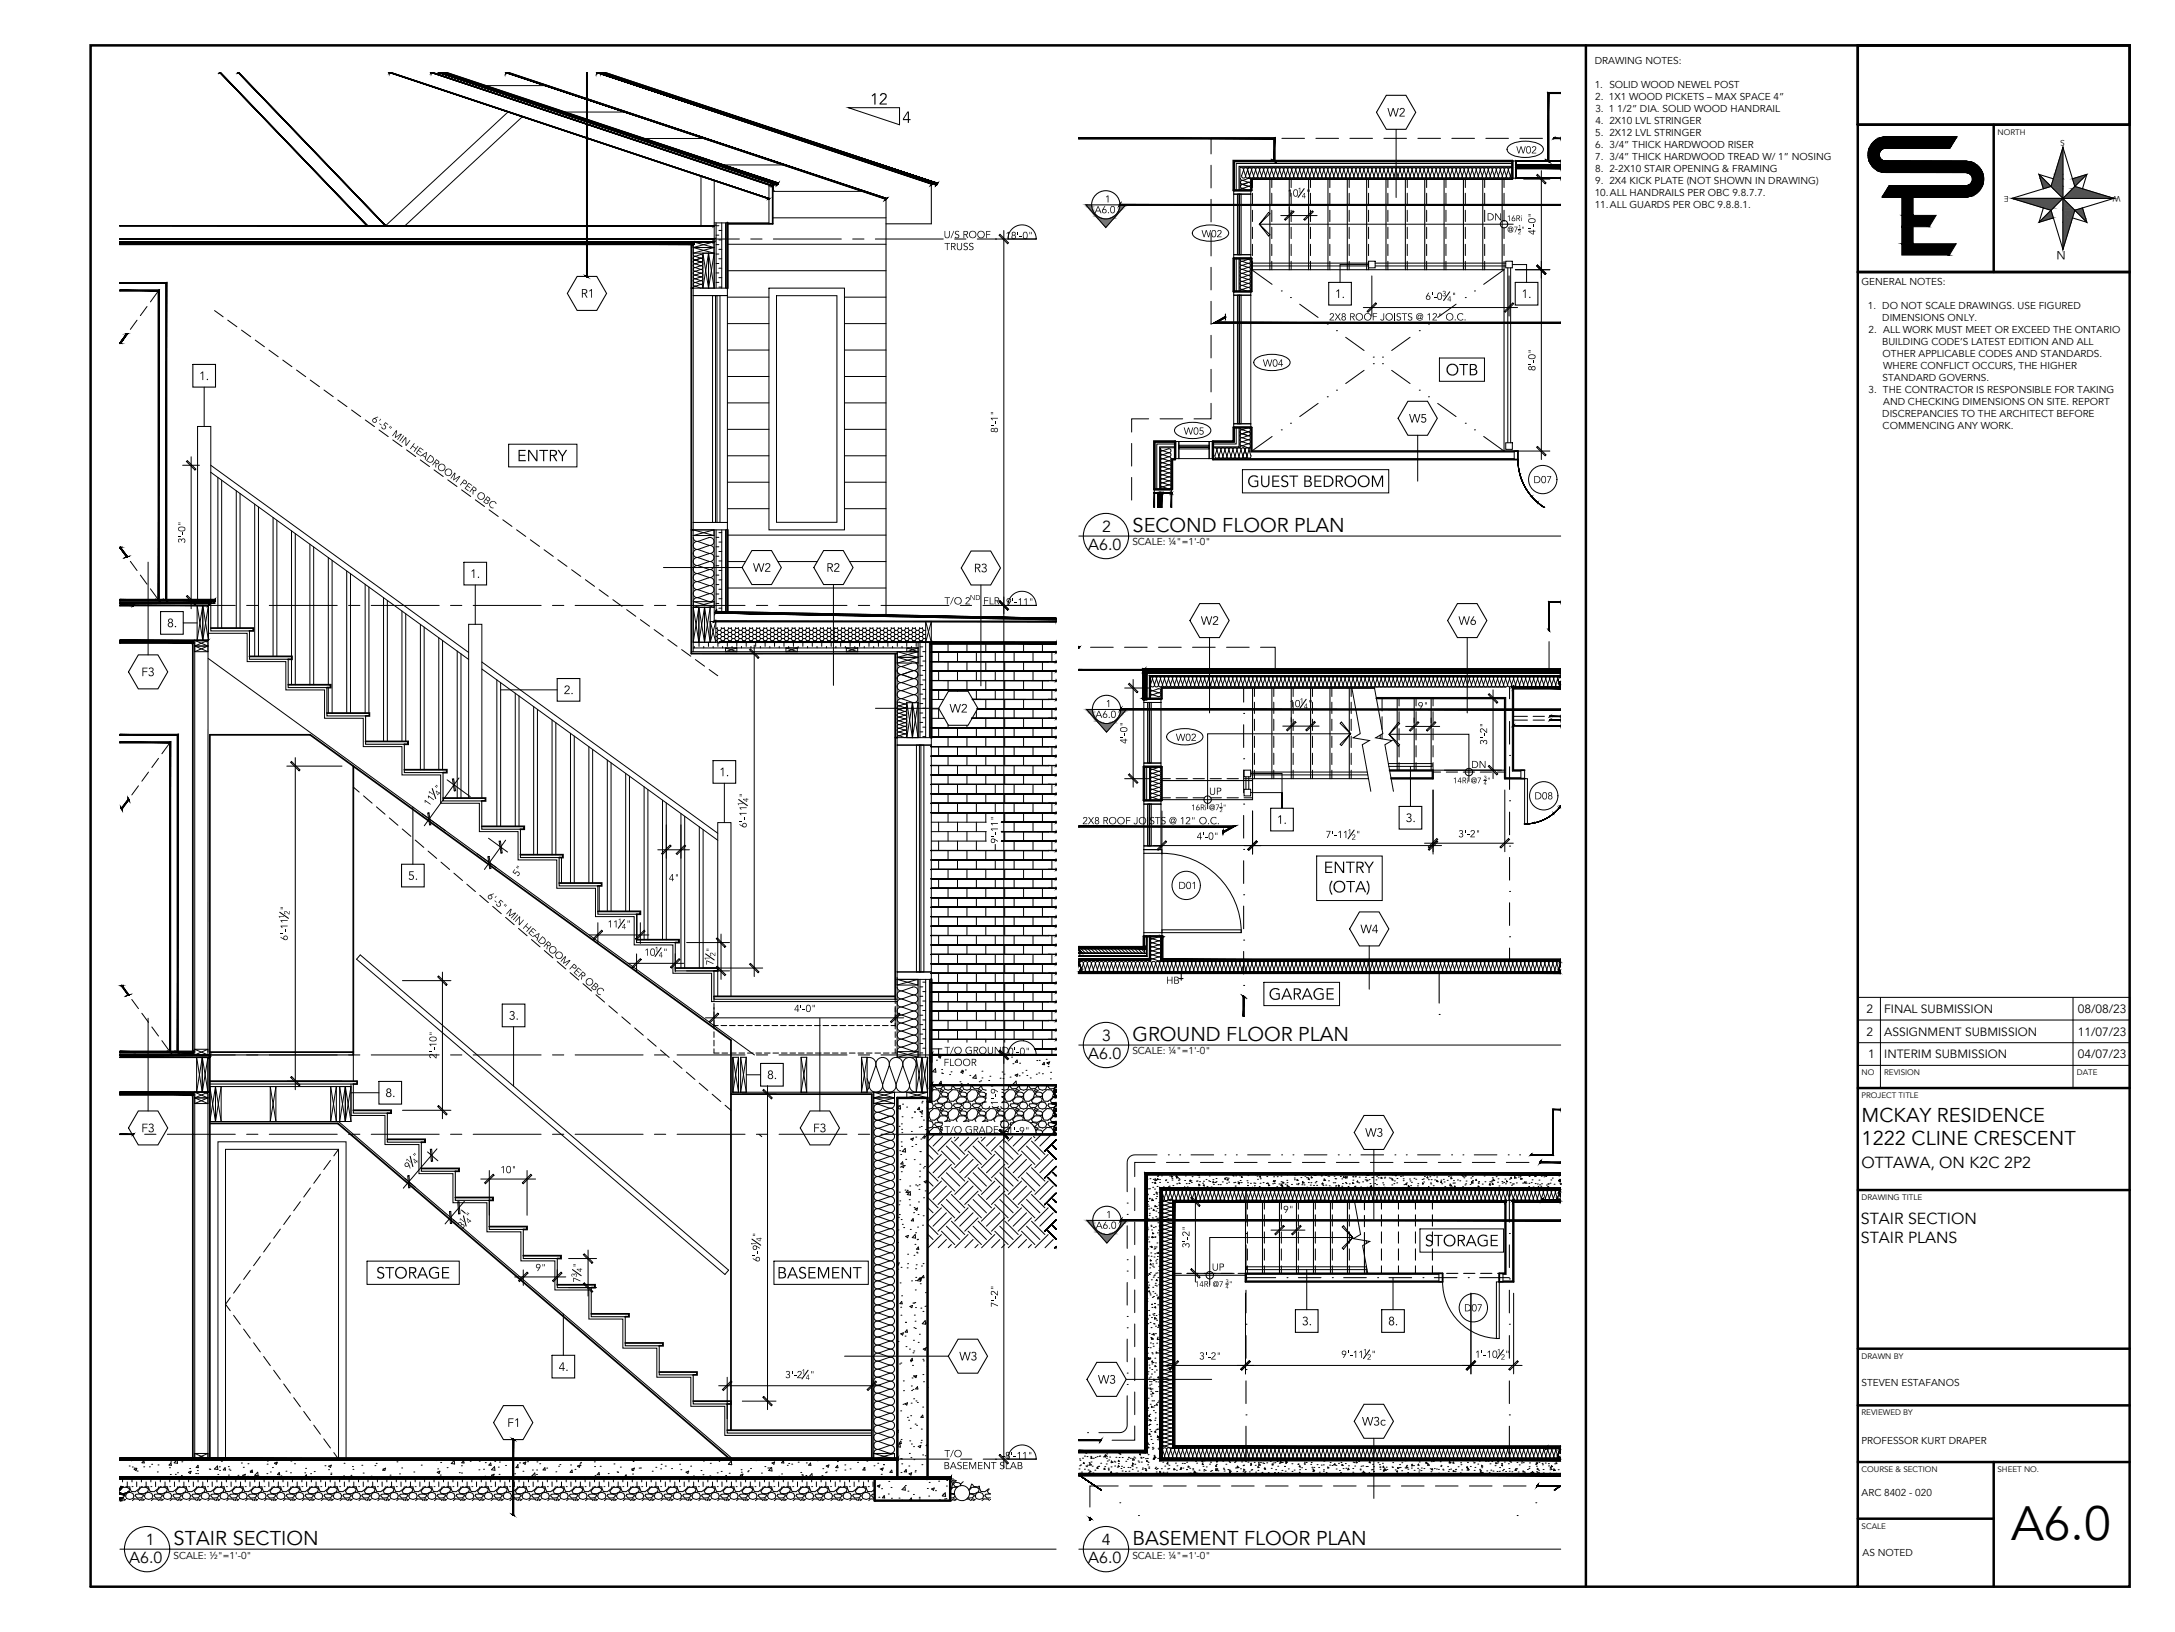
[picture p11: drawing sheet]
<svg xmlns="http://www.w3.org/2000/svg" width="610mm" height="457mm" viewBox="0 0 610 457" stroke-linecap="round" stroke-linejoin="round" font-family="sans-serif">
<defs><g id="words">
<text font-size="13.5" x="563.6" y="431.6">A6.0</text>
<g font-size="6.1">
<text x="243.8" y="29.3">12</text>
<text x="252.9" y="34.4">4</text>
<text x="405.2" y="105.1">OTB</text>
<text x="144.9" y="129.2">ENTRY</text>
<text x="349.6" y="136.4">GUEST BEDROOM</text>
<text x="371" y="244.6">ENTRY</text>
<text x="372.4" y="250">(OTA)</text>
<text x="355.6" y="280">GARAGE</text>
<text x="399.3" y="349.1">STORAGE</text>
<text x="105.4" y="358.2">STORAGE</text>
<text x="217.8" y="358.2">BASEMENT</text>
</g>
<g font-size="5.6">
<text x="317.4" y="149">SECOND FLOOR PLAN</text>
<text x="317.4" y="291.6">GROUND FLOOR PLAN</text>
<text x="521.8" y="314.3">MCKAY RESIDENCE</text>
<text x="521.8" y="320.7">1222 CLINE CRESCENT</text>
<text x="48.7" y="432.8">STAIR SECTION</text>
<text x="317.4" y="432.8">BASEMENT FLOOR PLAN</text>
</g>
<g font-size="4.6">
<text x="388.9" y="32.6">W2</text>
<text x="162.8" y="83.4">R1</text>
<text x="374.2" y="83.5">1.</text>
<text x="426.4" y="83.5">1.</text>
<text x="55.8" y="106.5">1.</text>
<text x="394.9" y="118.4">W5</text>
<text x="131.8" y="161.9">1.</text>
<text x="211.1" y="160.2">W2</text>
<text x="231.6" y="160.2">R2</text>
<text x="272.9" y="160.3">R3</text>
<text x="46.8" y="175.7">8.</text>
<text x="336.6" y="175">W2</text>
<text x="408.8" y="175">W6</text>
<text x="39.6" y="189.4">F3</text>
<text x="158" y="194.4">2.</text>
<text x="266.1" y="199.6">W2</text>
<text x="201.6" y="217.4">1.</text>
<text x="357.9" y="230.8">1.</text>
<text x="394" y="230.3">3.</text>
<text x="114.4" y="246.5">5.</text>
<text x="381.3" y="261.4">W4</text>
<text x="142.6" y="285.7">3.</text>
<text x="215" y="302.3">8.</text>
<text x="108" y="307.3">8.</text>
<text x="39.6" y="317.2">F3</text>
<text x="227.9" y="317.2">F3</text>
<text x="382.7" y="318.4">W3</text>
<text x="364.9" y="371.3">3.</text>
<text x="389.1" y="371.3">8.</text>
<text x="268.9" y="381.1">W3</text>
<text x="156.6" y="384">4.</text>
<text x="307.7" y="387.6">W3</text>
<text x="142.2" y="399.7">F1</text>
<text x="381.8" y="399.4">W3c</text>
</g>
<g font-size="4.5">
<text x="308.9" y="149.1">2</text>
<text x="305" y="154.1">A6.0</text>
<text x="308.9" y="291.7">3</text>
<text x="305" y="296.7">A6.0</text>
<text x="521.8" y="327.2">OTTAWA, ON K2C 2P2</text>
<text x="521.5" y="343">STAIR SECTION</text>
<text x="521.5" y="348.4">STAIR PLANS</text>
<text x="36.2" y="437.9">A6.0</text>
<text x="40.8" y="432.9">1</text>
<text x="305" y="437.9">A6.0</text>
<text x="308.8" y="432.9">4</text>
</g>
<g font-size="3.8">
<text x="425" y="43">W02</text>
<text x="306.8" y="59.7">A6.0</text>
<text x="309.7" y="56.7">1</text>
<text x="360.8" y="55.1">10 &quot;</text>
<text x="416.7" y="61.7">DN</text>
<text x="430.3" y="65.8" transform="rotate(-90 430.3 65.8)">4'-0&quot;</text>
<text x="264.5" y="66.7">U/S ROOF18'-0&quot;</text>
<text x="264.7" y="70.1">TRUSS</text>
<text x="336.8" y="66.5">W02</text>
<text x="399.5" y="84">6'-0 &quot;</text>
<text x="372.5" y="89.8">2X8 ROOF JOISTS @ 12&quot; O.C.</text>
<text x="353.9" y="102.7">W04</text>
<text x="430.3" y="103.9" transform="rotate(-90 430.3 103.9)">8'-0&quot;</text>
<text x="104" y="117.8" transform="rotate(36 104 117.8)">6'-5&quot; MIN HEADROOM PER OBC</text>
<text x="279.7" y="121.3" transform="rotate(-90 279.7 121.3)">8'-1&quot;</text>
<text x="331.8" y="121.7">W05</text>
<text x="429.8" y="135.3">D07</text>
<text x="51.9" y="152.2" transform="rotate(-90 51.9 152.2)">3'-0&quot;</text>
<text x="264.7" y="169.3">T/O 2</text>
<text x="275.8" y="169.3">FLR</text>
<text x="282" y="169.6">9'-11&quot;</text>
<text x="307" y="201.1">A6.0</text>
<text x="309.9" y="198.1">1</text>
<text x="361.4" y="198.1">10 &quot;</text>
<text x="397.4" y="198.7">9&quot;</text>
<text x="329.6" y="207.5">W02</text>
<text x="416.8" y="208.7" transform="rotate(-90 416.8 208.7)">3'-2&quot;</text>
<text x="412.4" y="215.2">DN</text>
<text x="120.2" y="226" transform="rotate(-54 120.2 226)">11 &quot;</text>
<text x="338.9" y="222.7">UP</text>
<text x="430.1" y="223.9">D08</text>
<text x="209.3" y="231.9" transform="rotate(-90 209.3 231.9)">6'-11&quot;</text>
<text x="303.4" y="230.9">2X8 ROOF JOISTS @ 12&quot; O.C.</text>
<text x="279.7" y="236.3" transform="rotate(-90 279.7 236.3)">9'-11&quot;</text>
<text x="335.4" y="235.2">4'-0&quot;</text>
<text x="371.6" y="234.8">7'-11&quot;</text>
<text x="408.7" y="234.6">3'-2&quot;</text>
<text x="145.1" y="245.7" transform="rotate(-54 145.1 245.7)">5&quot;</text>
<text x="136.4" y="251.2" transform="rotate(41 136.4 251.2)">6'-5&quot; MIN HEADROOM PER OBC</text>
<text x="187.5" y="246.9">4&quot;</text>
<text x="330.3" y="249">D01</text>
<text x="80.6" y="263.5" transform="rotate(-90 80.6 263.5)">6'-11&quot;</text>
<text x="170.3" y="259.8">11 &quot;</text>
<text x="180.6" y="267.7">10 &quot;</text>
<text x="200" y="270.4" transform="rotate(-90 200 270.4)">7 &quot;</text>
<text x="326.8" y="275.6">HB</text>
<text x="222.6" y="283.5">4'-0&quot;</text>
<text x="122.3" y="296.6" transform="rotate(-90 122.3 296.6)">2'-10&quot;</text>
<text x="264.5" y="298.6">FLOOR</text>
<text x="264.7" y="295.3">T/O GROUND</text>
<text x="282.5" y="295.5">0'-0&quot;</text>
<text x="279.7" y="309.7" transform="rotate(-90 279.7 309.7)">1'-9&quot;</text>
<text x="264.7" y="317.5">T/O GRADE</text>
<text x="281.5" y="317.7">-1'-9&quot;</text>
<text x="114.6" y="327.8" transform="rotate(-50 114.6 327.8)">9</text>
<text x="117" y="325" transform="rotate(-49 117 325)">&quot;</text>
<text x="140.2" y="328.7">10&quot;</text>
<text x="310" y="341.2">1</text>
<text x="359.6" y="339.8">9&quot;</text>
<text x="129.5" y="344.5" transform="rotate(-49 129.5 344.5)">3 &quot;</text>
<text x="307.1" y="344.2">A6.0</text>
<text x="213" y="353.5" transform="rotate(-90 213 353.5)">6'-9&quot;</text>
<text x="333.4" y="349.6" transform="rotate(-90 333.4 349.6)">3'-2&quot;</text>
<text x="150.1" y="356.1">9&quot;</text>
<text x="162.7" y="359.3" transform="rotate(-90 162.7 359.3)">7 &quot;</text>
<text x="339.6" y="356">UP</text>
<text x="279.7" y="366.2" transform="rotate(-90 279.7 366.2)">7'-2&quot;</text>
<text x="410.3" y="367.4">D07</text>
<text x="336.1" y="380.9">3'-2&quot;</text>
<text x="375.9" y="380.4">9'-11&quot;</text>
<text x="413.4" y="380.4">1'-10&quot;</text>
<text x="220.1" y="386.1">3'-2&quot;</text>
<text x="264.5" y="411.6">BASEMENT SLAB</text>
<text x="264.7" y="408.2">T/O</text>
<text x="280.7" y="408.7">-8'-11&quot;</text>
</g>
<text font-size="3.8" fill="#767676" x="315.9" y="208.4" transform="rotate(-90 315.9 208.4)">4'-0&quot;</text>
<g font-size="3.4">
<text x="579" y="70.2" transform="rotate(-180 579 70.2)">N</text>
<text x="523.1" y="283.8">2</text>
<text x="528.1" y="283.8">FINAL SUBMISSION</text>
<text x="582.3" y="283.8">08/08/23</text>
<text x="523.1" y="290.1">2</text>
<text x="528.1" y="290.1">ASSIGNMENT SUBMISSION</text>
<text x="582.3" y="290.1">11/07/23</text>
<text x="523.6" y="296.5">1</text>
<text x="528.1" y="296.5">INTERIM SUBMISSION</text>
<text x="582.3" y="296.5">04/07/23</text>
</g>
<g font-size="3.1">
<text x="422.3" y="61.9">16Ri</text>
<text x="422.5" y="65.1">@7&quot;</text>
<text x="407.2" y="219.4">14Ri @7</text>
<text x="416.7" y="219.4">&quot;</text>
<text x="333.9" y="227">16Ri @7</text>
<text x="342.6" y="227">&quot;</text>
<text x="334.9" y="360.5">14Ri @7</text>
<text x="344.3" y="360.5">&quot;</text>
</g>
<g font-size="2.9">
<text x="363.7" y="54.1">1</text>
<text x="364.8" y="55.6">4</text>
<text x="404.2" y="83">3</text>
<text x="405.6" y="84.5">4</text>
<text x="364.3" y="197.1">1</text>
<text x="365.4" y="198.6">4</text>
<text x="121.1" y="223.1" transform="rotate(-54 121.1 223.1)">1</text>
<text x="122.9" y="223.1" transform="rotate(-54 122.9 223.1)">4</text>
<text x="208.3" y="225.8" transform="rotate(-90 208.3 225.8)">1</text>
<text x="209.8" y="224.7" transform="rotate(-90 209.8 224.7)">4</text>
<text x="377.7" y="233.8">1</text>
<text x="378.8" y="235.3">2</text>
<text x="79.6" y="257.4" transform="rotate(-90 79.6 257.4)">1</text>
<text x="81.1" y="256.3" transform="rotate(-90 81.1 256.3)">2</text>
<text x="173.2" y="258.8">1</text>
<text x="174.3" y="260.3">4</text>
<text x="183.5" y="266.7">1</text>
<text x="184.6" y="268.2">4</text>
<text x="199" y="269.1" transform="rotate(-90 199 269.1)">1</text>
<text x="200.5" y="267.9" transform="rotate(-90 200.5 267.9)">2</text>
<text x="114.7" y="326.1" transform="rotate(-49 114.7 326.1)">1</text>
<text x="116.6" y="326.2" transform="rotate(-50 116.6 326.2)">4</text>
<text x="129.6" y="342.8" transform="rotate(-49 129.6 342.8)">1</text>
<text x="131.5" y="342.9" transform="rotate(-49 131.5 342.9)">4</text>
<text x="213.5" y="347.8" transform="rotate(-90 213.5 347.8)">4</text>
<text x="212" y="349" transform="rotate(-90 212 349)">1</text>
<text x="161.7" y="357.8" transform="rotate(-90 161.7 357.8)">3</text>
<text x="163.2" y="356.4" transform="rotate(-90 163.2 356.4)">4</text>
<text x="382" y="379.4">1</text>
<text x="383.2" y="380.9">2</text>
<text x="419.5" y="379.4">1</text>
<text x="420.7" y="380.9">2</text>
<text x="224.6" y="385.1">1</text>
<text x="225.8" y="386.6">4</text>
</g>
<g font-size="2.8">
<text x="447" y="17.9">DRAWING NOTES:</text>
<text x="447" y="24.6">1. SOLID WOOD NEWEL POST</text>
<text x="447.1" y="27.9">2. 1X1 WOOD PICKETS – MAX SPACE 4”</text>
<text x="447.1" y="31.3">3. 1 1/2” DIA. SOLID WOOD HANDRAIL</text>
<text x="447.1" y="34.6">4. 2X10 LVL STRINGER</text>
<text x="447.1" y="38">5. 2X12 LVL STRINGER</text>
<text x="447.1" y="41.3">6. 3/4” THICK HARDWOOD RISER</text>
<text x="447.1" y="44.7">7. 3/4” THICK HARDWOOD TREAD W/ 1” NOSING</text>
<text x="447.1" y="48">8. 2-2X10 STAIR OPENING &amp; FRAMING</text>
<text x="447.1" y="51.4">9. 2X4 KICK PLATE (NOT SHOWN IN DRAWING)</text>
<text x="447" y="54.8">10.ALL HANDRAILS PER OBC 9.8.7.7.</text>
<text x="447" y="58.2">11.ALL GUARDS PER OBC 9.8.8.1.</text>
<text x="521.7" y="79.9">GENERAL NOTES:</text>
<text x="523.5" y="86.6">1. DO NOT SCALE DRAWINGS. USE FIGURED</text>
<text x="527.6" y="90">DIMENSIONS ONLY.</text>
<text x="523.7" y="93.3">2. ALL WORK MUST MEET OR EXCEED THE ONTARIO</text>
<text x="527.5" y="96.7">BUILDING CODE’S LATEST EDITION AND ALL</text>
<text x="527.7" y="100">OTHER APPLICABLE CODES AND STANDARDS.</text>
<text x="527.7" y="106.8">STANDARD GOVERNS.</text>
<text x="527.8" y="103.4">WHERE CONFLICT OCCURS, THE HIGHER</text>
<text x="523.7" y="110.1">3. THE CONTRACTOR IS RESPONSIBLE FOR TAKING</text>
<text x="527.8" y="113.5">AND CHECKING DIMENSIONS ON SITE. REPORT</text>
<text x="527.6" y="116.8">DISCREPANCIES TO THE ARCHITECT BEFORE</text>
<text x="527.7" y="120.2">COMMENCING ANY WORK.</text>
<text x="317.4" y="152.8">SCALE: ¼&quot;=1'-0&quot;</text>
<text x="317.4" y="295.4">SCALE: ¼&quot;=1'-0&quot;</text>
<text x="521.8" y="388.3">STEVEN ESTAFANOS</text>
<text x="521.8" y="404.4">PROFESSOR KURT DRAPER</text>
<text x="521.8" y="419.2">ARC 8402 - 020</text>
<text x="48.6" y="436.6">SCALE: ½&quot;=1'-0&quot;</text>
<text x="317.4" y="436.6">SCALE: ¼&quot;=1'-0&quot;</text>
<text x="522" y="435.9">AS NOTED</text>
</g>
<text font-size="2.7" x="271.8" y="168.1">ND</text>
<g font-size="2.2">
<text x="559.9" y="37.7">NORTH</text>
<text x="578.8" y="39.1" transform="rotate(-180 578.8 39.1)">S</text>
<text x="563" y="54.9" transform="rotate(-180 563 54.9)">E</text>
<text x="594.3" y="54.8" transform="rotate(-180 594.3 54.8)">W</text>
<text x="521.8" y="301.3">NO</text>
<text x="528.1" y="301.3">REVISION</text>
<text x="582.1" y="301.3">DATE</text>
<text x="521.8" y="307.6">PROJECT TITLE</text>
<text x="521.8" y="336.2">DRAWING TITLE</text>
<text x="521.8" y="380.6">DRAWN BY</text>
<text x="521.8" y="396.5">REVIEWED BY</text>
<text x="521.8" y="412.4">COURSE &amp; SECTION</text>
<text x="559.9" y="412.4">SHEET NO.</text>
<text x="521.8" y="428.3">SCALE</text>
</g>
<g font-size="2.1">
<text x="425.4" y="65.6">2</text>
<text x="425.5" y="64.1">1</text>
<text x="415.8" y="219.9">4</text>
<text x="415.8" y="218.5">3</text>
<text x="341.8" y="227.5">2</text>
<text x="341.9" y="226">1</text>
<text x="343.5" y="359.5">3</text>
<text x="343.5" y="361">4</text>
</g>
</g></defs>
<!-- layer: A-WL-RIGID-INSULATION -->
<g fill="none" stroke="#000" stroke-width=".28">
<path d="M423.9 45.8h-77.4v7.5M423.9 46.6h-76.6v6.7M423.9 46.9h-76.4v6.4M200.7 63.2h.8M200.7 65.9h.8M200.7 68.5h.8M200.7 71.2h.8M200.7 73.8h.8M200.7 76.5h.8M200.7 79.1h.8M201.5 64.6h.8M201.5 67.2h.8"/>
<path d="M201.5 69.9h.8M201.5 72.5h.8M201.5 75.1h.8M201.5 77.8h.8M346.5 72.4v9.3M347.3 72.4v9.3M347.5 72.4v9.3M201.5 80.4h.8M346.5 119.8v4.6h-6.6M347.3 119.8v5.4h-7.4M347.5 119.8v5.6h-7.6M329.4 124.4h-5.2v12.7"/>
<path d="M329.4 125.2h-4.4v11.9M329.4 125.4h-4.1v11.7M200.7 150.5h.8M200.7 153.2h.8M200.7 155.8h.8M200.7 158.5h.8M201.5 149.2h.8M201.5 151.9h.8M201.5 154.5h.8M201.5 157.2h.8M201.5 159.8h.8M194.3 179.9h63"/>
<path d="M195.9 179.9v1.2M198.6 179.9v1.2M200.6 176h.3M200.6 177.2h.3M200.6 178.3h.3M200.6 179.5h.3M200.7 161.1h.8M200.7 163.8h.8M200.7 166.4h.8M200.7 169.1h.8M200.9 179.5l.3 .4M200.9 178.3l.4 .6"/>
<path d="M200.9 177.2l.4 .5M200.9 176l.4 .6M201.1 175.8l-.2 .2M201.2 179.9v1.2M201.3 176.6h.6M201.3 177.7h.6M201.3 178.9h.6M201.3 176.6l-.4 .6M201.3 177.7l-.4 .6M201.3 178.9l-.4 .6M201.5 162.4h.8M201.5 165.1h.8"/>
<path d="M201.5 167.7h.8M201.5 170.4h.8M201.9 178.9l.4 .6M201.9 177.7l.4 .6M201.9 176.6l.4 .6M202.1 175.8l.2 .2M202.3 176h.6M202.3 177.2h.6M202.3 178.3h.6M202.3 179.5h.6M202.3 176l-.4 .6M202.3 177.2l-.4 .5"/>
<path d="M202.3 178.3l-.4 .6M202.3 179.5l-.3 .4M202.9 179.5l.3 .4M202.9 178.3l.3 .6M202.9 177.2l.3 .5M202.9 176l.3 .6M203 175.8l-.1 .2M203.2 176.6h.7M203.2 177.7h.7M203.2 178.9h.7M203.2 176.6l-.3 .6M203.2 177.7l-.3 .6"/>
<path d="M203.2 178.9l-.3 .6M203.9 179.9v1.2M203.9 178.9l.3 .6M203.9 177.7l.3 .6M203.9 176.6l.3 .6M204.1 175.8l.1 .2M204.2 176h.7M204.2 177.2h.7M204.2 178.3h.7M204.2 179.5h.7M204.2 176l-.3 .6M204.2 177.2l-.3 .5"/>
<path d="M204.2 178.3l-.3 .6M204.2 179.5l-.2 .4M204.9 179.5l.3 .4M204.9 178.3l.3 .6M204.9 177.2l.3 .5M204.9 176l.3 .6M205 175.8l-.1 .2M205.2 176.6h.7M205.2 177.7h.7M205.2 178.9h.7M205.2 176.6l-.3 .6M205.2 177.7l-.3 .6"/>
<path d="M205.2 178.9l-.3 .6M205.9 178.9l.3 .6M205.9 177.7l.3 .6M205.9 176.6l.3 .6M206.1 175.8l.1 .2M206.2 176h.7M206.2 177.2h.7M206.2 178.3h.7M206.2 179.5h.7M206.2 176l-.3 .6M206.2 177.2l-.3 .5M206.2 178.3l-.3 .6"/>
<path d="M206.2 179.5l-.2 .4M206.5 179.9v1.2M206.9 179.5l.2 .4M206.9 178.3l.3 .6M206.9 177.2l.3 .5M206.9 176l.3 .6M207 175.8l-.1 .2M207.2 176.6h.7M207.2 177.7h.7M207.2 178.9h.7M207.2 176.6l-.3 .6M207.2 177.7l-.3 .6"/>
<path d="M207.2 178.9l-.3 .6M207.9 178.9l.3 .6M207.9 177.7l.3 .6M207.9 176.6l.3 .6M208.1 175.8l.1 .2M208.2 176h.7M208.2 177.2h.7M208.2 178.3h.7M208.2 179.5h.7M208.2 176l-.3 .6M208.2 177.2l-.3 .5M208.2 178.3l-.3 .6"/>
<path d="M208.2 179.5l-.3 .4M208.9 179.5l.2 .4v1.2M208.9 178.3l.3 .6M208.9 177.2l.3 .5M208.9 176l.3 .6M209 175.8l-.1 .2M209.2 176.6h.7M209.2 177.7h.7M209.2 178.9h.7M209.2 176.6l-.3 .6M209.2 177.7l-.3 .6M209.2 178.9l-.3 .6"/>
<path d="M209.9 178.9l.3 .6M209.9 177.7l.3 .6M209.9 176.6l.3 .6M210.1 175.8l.1 .2M210.2 176h.7M210.2 177.2h.7M210.2 178.3h.7M210.2 179.5h.7M210.2 176l-.3 .6M210.2 177.2l-.3 .5M210.2 178.3l-.3 .6M210.2 179.5l-.3 .4"/>
<path d="M210.9 179.5l.2 .4M210.9 178.3l.3 .6M210.9 177.2l.3 .5M210.9 176l.3 .6M211 175.8l-.1 .2M211.2 176.6h.6M211.2 177.7h.6M211.2 178.9h.6M211.2 176.6l-.3 .6M211.2 177.7l-.3 .6M211.2 178.9l-.3 .6M211.8 179.9v1.2"/>
<path d="M211.8 178.9l.4 .6M211.8 177.7l.4 .6M211.8 176.6l.4 .6M212.1 175.8l.1 .2M212.2 176h.6M212.2 177.2h.6M212.2 178.3h.6M212.2 179.5h.6M212.2 176l-.4 .6M212.2 177.2l-.4 .5M212.2 178.3l-.4 .6M212.2 179.5l-.3 .4"/>
<path d="M212.8 179.5l.3 .4M212.8 178.3l.4 .6M212.8 177.2l.4 .5M212.8 176l.4 .6M213 175.8l-.2 .2M213.2 176.6h.6M213.2 177.7h.6M213.2 178.9h.6M213.2 176.6l-.4 .6M213.2 177.7l-.4 .6M213.2 178.9l-.4 .6M213.8 178.9l.4 .6"/>
<path d="M213.8 177.7l.4 .6M213.8 176.6l.4 .6M214 175.8l.2 .2M214.2 176h.6M214.2 177.2h.6M214.2 178.3h.6M214.2 179.5h.6M214.2 176l-.4 .6M214.2 177.2l-.4 .5M214.2 178.3l-.4 .6M214.2 179.5l-.3 .4M214.4 179.9v1.2"/>
<path d="M214.8 179.5l.3 .4M214.8 178.3l.3 .6M214.8 177.2l.3 .5M214.8 176l.3 .6M214.9 175.8l-.1 .2M215.1 176.6h.7M215.1 177.7h.7M215.1 178.9h.7M215.1 176.6l-.3 .6M215.1 177.7l-.3 .6M215.1 178.9l-.3 .6M215.8 178.9l.3 .6"/>
<path d="M215.8 177.7l.3 .6M215.8 176.6l.3 .6M216 175.8l.1 .2M216.1 176h.7M216.1 177.2h.7M216.1 178.3h.7M216.1 179.5h.7M216.1 176l-.3 .6M216.1 177.2l-.3 .5M216.1 178.3l-.3 .6M216.1 179.5l-.2 .4M216.8 179.5l.3 .4v1.2"/>
<path d="M216.8 178.3l.3 .6M216.8 177.2l.3 .5M216.8 176l.3 .6M216.9 175.8l-.1 .2M217.1 176.6h.7M217.1 177.7h.7M217.1 178.9h.7M217.1 176.6l-.3 .6M217.1 177.7l-.3 .6M217.1 178.9l-.3 .6M217.8 178.9l.3 .6M217.8 177.7l.3 .6"/>
<path d="M217.8 176.6l.3 .6M218 175.8l.1 .2M218.1 176h.7M218.1 177.2h.7M218.1 178.3h.7M218.1 179.5h.7M218.1 176l-.3 .6M218.1 177.2l-.3 .5M218.1 178.3l-.3 .6M218.1 179.5l-.2 .4M218.8 179.5l.3 .4M218.8 178.3l.3 .6"/>
<path d="M218.8 177.2l.3 .5M218.8 176l.3 .6M218.9 175.8l-.1 .2M219.1 176.6h.7M219.1 177.7h.7M219.1 178.9h.7M219.1 176.6l-.3 .6M219.1 177.7l-.3 .6M219.1 178.9l-.3 .6M219.7 179.9v1.2M219.8 178.9l.3 .6M219.8 177.7l.3 .6"/>
<path d="M219.8 176.6l.3 .6M220 175.8l.1 .2M220.1 176h.7M220.1 177.2h.7M220.1 178.3h.7M220.1 179.5h.7M220.1 176l-.3 .6M220.1 177.2l-.3 .5M220.1 178.3l-.3 .6M220.1 179.5l-.3 .4M220.8 179.5l.2 .4M220.8 178.3l.3 .6"/>
<path d="M220.8 177.2l.3 .5M220.8 176l.3 .6M220.9 175.8l-.1 .2M221.1 176.6h.7M221.1 177.7h.7M221.1 178.9h.7M221.1 176.6l-.3 .6M221.1 177.7l-.3 .6M221.1 178.9l-.3 .6M221.8 178.9l.3 .6M221.8 177.7l.3 .6M221.8 176.6l.3 .6"/>
<path d="M222 175.8l.1 .2M222.1 176h.7M222.1 177.2h.7M222.1 178.3h.7M222.1 179.5h.7M222.1 176l-.3 .6M222.1 177.2l-.3 .5M222.1 178.3l-.3 .6M222.1 179.5l-.3 .4M222.4 179.9v1.2M222.8 179.5l.2 .4M222.8 178.3l.3 .6"/>
<path d="M222.8 177.2l.3 .5M222.8 176l.3 .6M222.9 175.8l-.1 .2M223.1 176.6h.7M223.1 177.7h.7M223.1 178.9h.7M223.1 176.6l-.3 .6M223.1 177.7l-.3 .6M223.1 178.9l-.3 .6M223.8 178.9l.3 .6M223.8 177.7l.3 .6M223.8 176.6l.3 .6"/>
<path d="M224 175.8l.1 .2M224.1 176h.6M224.1 177.2h.6M224.1 178.3h.6M224.1 179.5h.6M224.1 176l-.3 .6M224.1 177.2l-.3 .5M224.1 178.3l-.3 .6M224.1 179.5l-.3 .4M224.7 179.5l.3 .4v1.2M224.7 178.3l.4 .6M224.7 177.2l.4 .5"/>
<path d="M224.7 176l.4 .6M224.9 175.8l-.2 .2M225.1 176.6h.6M225.1 177.7h.6M225.1 178.9h.6M225.1 176.6l-.4 .6M225.1 177.7l-.4 .6M225.1 178.9l-.4 .6M225.7 178.9l.4 .6M225.7 177.7l.4 .6M225.7 176.6l.4 .6M226 175.8l.1 .2"/>
<path d="M226.1 176h.6M226.1 177.2h.6M226.1 178.3h.6M226.1 179.5h.6M226.1 176l-.4 .6M226.1 177.2l-.4 .5M226.1 178.3l-.4 .6M226.1 179.5l-.3 .4M226.7 179.5l.3 .4M226.7 178.3l.4 .6M226.7 177.2l.4 .5M226.7 176l.4 .6"/>
<path d="M226.8 175.8l-.1 .2M227.1 176.6h.6M227.1 177.7h.6M227.1 178.9h.6M227.1 176.6l-.4 .6M227.1 177.7l-.4 .6M227.1 178.9l-.4 .6M227.7 179.9v1.2M227.7 178.9l.3 .6M227.7 177.7l.3 .6M227.7 176.6l.3 .6M227.9 175.8l.1 .2"/>
<path d="M228 176h.7M228 177.2h.7M228 178.3h.7M228 179.5h.7M228 176l-.3 .6M228 177.2l-.3 .5M228 178.3l-.3 .6M228 179.5l-.2 .4M228.7 179.5l.3 .4M228.7 178.3l.3 .6M228.7 177.2l.3 .5M228.7 176l.3 .6"/>
<path d="M228.8 175.8l-.1 .2M229 176.6h.7M229 177.7h.7M229 178.9h.7M229 176.6l-.3 .6M229 177.7l-.3 .6M229 178.9l-.3 .6M229.7 178.9l.3 .6M229.7 177.7l.3 .6M229.7 176.6l.3 .6M229.9 175.8l.1 .2M230 176h.7"/>
<path d="M230 177.2h.7M230 178.3h.7M230 179.5h.7M230 176l-.3 .6M230 177.2l-.3 .5M230 178.3l-.3 .6M230 179.5l-.2 .4M230.3 179.9v1.2M230.7 179.5l.3 .4M230.7 178.3l.3 .6M230.7 177.2l.3 .5M230.7 176l.3 .6"/>
<path d="M230.8 175.8l-.1 .2M231 176.6h.7M231 177.7h.7M231 178.9h.7M231 176.6l-.3 .6M231 177.7l-.3 .6M231 178.9l-.3 .6M231.7 178.9l.3 .6M231.7 177.7l.3 .6M231.7 176.6l.3 .6M231.9 175.8l.1 .2M232 176h.7"/>
<path d="M232 177.2h.7M232 178.3h.7M232 179.5h.7M232 176l-.3 .6M232 177.2l-.3 .5M232 178.3l-.3 .6M232 179.5l-.2 .4M232.7 179.5l.3 .4v1.2M232.7 178.3l.3 .6M232.7 177.2l.3 .5M232.7 176l.3 .6M232.8 175.8l-.1 .2"/>
<path d="M233 176.6h.7M233 177.7h.7M233 178.9h.7M233 176.6l-.3 .6M233 177.7l-.3 .6M233 178.9l-.3 .6M233.7 178.9l.3 .6M233.7 177.7l.3 .6M233.7 176.6l.3 .6M233.9 175.8l.1 .2M234 176h.7M234 177.2h.7"/>
<path d="M234 178.3h.7M234 179.5h.7M234 176l-.3 .6M234 177.2l-.3 .5M234 178.3l-.3 .6M234 179.5l-.3 .4M234.7 179.5l.2 .4M234.7 178.3l.3 .6M234.7 177.2l.3 .5M234.7 176l.3 .6M234.8 175.8l-.1 .2M235 176.6h.7"/>
<path d="M235 177.7h.7M235 178.9h.7M235 176.6l-.3 .6M235 177.7l-.3 .6M235 178.9l-.3 .6M235.6 179.9v1.2M235.7 178.9l.3 .6M235.7 177.7l.3 .6M235.7 176.6l.3 .6M235.9 175.8l.1 .2M236 176h.7M236 177.2h.7"/>
<path d="M236 178.3h.7M236 179.5h.7M236 176l-.3 .6M236 177.2l-.3 .5M236 178.3l-.3 .6M236 179.5l-.3 .4M236.7 179.5l.2 .4M236.7 178.3l.3 .6M236.7 177.2l.3 .5M236.7 176l.3 .6M236.8 175.8l-.1 .2M237 176.6h.6"/>
<path d="M237 177.7h.6M237 178.9h.6M237 176.6l-.3 .6M237 177.7l-.3 .6M237 178.9l-.3 .6M237.6 178.9l.4 .6M237.6 177.7l.4 .6M237.6 176.6l.4 .6M237.9 175.8l.1 .2M238 176h.6M238 177.2h.6M238 178.3h.6"/>
<path d="M238 179.5h.6M238 176l-.4 .6M238 177.2l-.4 .5M238 178.3l-.4 .6M238 179.5l-.3 .4M238.3 179.9v1.2M238.6 179.5l.3 .4M238.6 178.3l.4 .6M238.6 177.2l.4 .5M238.6 176l.4 .6M238.7 175.8l-.1 .2M239 176.6h.6"/>
<path d="M239 177.7h.6M239 178.9h.6M239 176.6l-.4 .6M239 177.7l-.4 .6M239 178.9l-.4 .6M239.6 178.9l.4 .6M239.6 177.7l.4 .6M239.6 176.6l.4 .6M239.8 175.8l.2 .2M240 176h.6M240 177.2h.6M240 178.3h.6"/>
<path d="M240 179.5h.6M240 176l-.4 .6M240 177.2l-.4 .5M240 178.3l-.4 .6M240 179.5l-.3 .4M240.6 179.5l.3 .4v1.2M240.6 178.3l.4 .6M240.6 177.2l.4 .5M240.6 176l.4 .6M240.7 175.8l-.1 .2M241 176.6h.6M241 177.7h.6"/>
<path d="M241 178.9h.6M241 176.6l-.4 .6M241 177.7l-.4 .6M241 178.9l-.4 .6M241.6 178.9l.3 .6M241.6 177.7l.3 .6M241.6 176.6l.3 .6M241.8 175.8l.1 .2M241.9 176h.7M241.9 177.2h.7M241.9 178.3h.7M241.9 179.5h.7"/>
<path d="M241.9 176l-.3 .6M241.9 177.2l-.3 .5M241.9 178.3l-.3 .6M241.9 179.5l-.2 .4M242.6 179.5l.3 .4M242.6 178.3l.3 .6M242.6 177.2l.3 .5M242.6 176l.3 .6M242.7 175.8l-.1 .2M242.9 176.6h.7M242.9 177.7h.7M242.9 178.9h.7"/>
<path d="M242.9 176.6l-.3 .6M242.9 177.7l-.3 .6M242.9 178.9l-.3 .6M243.6 179.9v1.2M243.6 178.9l.3 .6M243.6 177.7l.3 .6M243.6 176.6l.3 .6M243.8 175.8l.1 .2M243.9 176h.7M243.9 177.2h.7M243.9 178.3h.7M243.9 179.5h.7"/>
<path d="M243.9 176l-.3 .6M243.9 177.2l-.3 .5M243.9 178.3l-.3 .6M243.9 179.5l-.2 .4M244.6 179.5l.3 .4M244.6 178.3l.3 .6M244.6 177.2l.3 .5M244.6 176l.3 .6M244.7 175.8l-.1 .2M244.9 176.6h.7M244.9 177.7h.7M244.9 178.9h.7"/>
<path d="M244.9 176.6l-.3 .6M244.9 177.7l-.3 .6M244.9 178.9l-.3 .6M245.6 178.9l.3 .6M245.6 177.7l.3 .6M245.6 176.6l.3 .6M245.8 175.8l.1 .2M245.9 176h.7M245.9 177.2h.7M245.9 178.3h.7M245.9 179.5h.7M245.9 176l-.3 .6"/>
<path d="M245.9 177.2l-.3 .5M245.9 178.3l-.3 .6M245.9 179.5l-.3 .4M246.2 179.9v1.2M246.6 179.5l.2 .4M246.6 178.3l.3 .6M246.6 177.2l.3 .5M246.6 176l.3 .6M246.7 175.8l-.1 .2M246.9 176.6h.7M246.9 177.7h.7M246.9 178.9h.7"/>
<path d="M246.9 176.6l-.3 .6M246.9 177.7l-.3 .6M246.9 178.9l-.3 .6M247.6 178.9l.3 .6M247.6 177.7l.3 .6M247.6 176.6l.3 .6M247.8 175.8l.1 .2M247.9 176h.7M247.9 177.2h.7M247.9 178.3h.7M247.9 179.5h.7M247.9 176l-.3 .6"/>
<path d="M247.9 177.2l-.3 .5M247.9 178.3l-.3 .6M247.9 179.5l-.3 .4M248.6 179.5l.2 .4v1.2M248.6 178.3l.3 .6M248.6 177.2l.3 .5M248.6 176l.3 .6M248.7 175.8l-.1 .2M248.9 176.6h.6M248.9 177.7h.6M248.9 178.9h.6M248.9 176.6l-.3 .6"/>
<path d="M248.9 177.7l-.3 .6M248.9 178.9l-.3 .6M249.5 178.9l.4 .6M249.5 177.7l.4 .6M249.5 176.6l.4 .6M249.8 175.8l.1 .2M249.9 176h.6M249.9 177.2h.6M249.9 178.3h.6M249.9 179.5h.6M249.9 176l-.4 .6M249.9 177.2l-.4 .5"/>
<path d="M249.9 178.3l-.4 .6M249.9 179.5l-.3 .4M250.5 179.5l.3 .4M250.5 178.3l.4 .6M250.5 177.2l.4 .5M250.5 176l.4 .6M250.7 175.8l-.2 .2M250.9 176.6h.6M250.9 177.7h.6M250.9 178.9h.6M250.9 176.6l-.4 .6M250.9 177.7l-.4 .6"/>
<path d="M250.9 178.9l-.4 .6M251.5 179.9v1.2M251.5 178.9l.4 .6M251.5 177.7l.4 .6M251.5 176.6l.4 .6M251.7 175.8l.2 .2M251.9 176h.6M251.9 177.2h.6M251.9 178.3h.6M251.9 179.5h.6M251.9 176l-.4 .6M251.9 177.2l-.4 .5"/>
<path d="M251.9 178.3l-.4 .6M251.9 179.5l-.3 .4M252.5 179.5l.3 .4M252.5 178.3l.4 .6M252.5 177.2l.4 .5M252.5 176l.4 .6M252.6 175.8l-.1 .2M252.9 176.6h.6M252.9 177.7h.6M252.9 178.9h.6M252.9 176.6l-.4 .6M252.9 177.7l-.4 .6"/>
<path d="M252.9 178.9l-.4 .6M253.5 178.9l.4 .6M253.5 177.7l.4 .6M253.5 176.6l.4 .6M253.7 175.8l.2 .2M253.9 176h.6M253.9 177.2h.6M253.9 178.3h.6M253.9 179.5h.6M253.9 176l-.4 .6M253.9 177.2l-.4 .5M253.9 178.3l-.4 .6"/>
<path d="M253.9 179.5l-.3 .4M254.1 179.9v1.2M254.5 179.5l.3 .4M254.5 178.3l.3 .6M254.5 177.2l.3 .5M254.5 176l.3 .6M254.6 175.8l-.1 .2M254.8 176.6h.7M254.8 177.7h.7M254.8 178.9h.7M254.8 176.6l-.3 .6M254.8 177.7l-.3 .6"/>
<path d="M254.8 178.9l-.3 .6M255.5 178.9l.3 .6M255.5 177.7l.3 .6M255.5 176.6l.3 .6M255.7 175.8l.1 .2M255.8 176h.7M255.8 177.2h.7M255.8 178.3h.7M255.8 179.5h.7M255.8 176l-.3 .6M255.8 177.2l-.3 .5M255.8 178.3l-.3 .6"/>
<path d="M255.8 179.5l-.2 .4M256.5 179.5l.3 .4M256.5 178.3l.3 .6M256.5 177.2l.3 .5M256.5 176l.3 .6M256.6 175.8l-.1 .2M256.8 179.9v1.2M256.8 176.6h.7M256.8 177.7h.7M256.8 178.9h.7M256.8 176.6l-.3 .6M256.8 177.7l-.3 .6"/>
<path d="M256.8 178.9l-.3 .6M257.5 178.9l.3 .6M257.5 177.7l.3 .6M257.5 176.6l.3 .6M257.7 175.8l.1 .2M257.8 176h.7M257.8 177.2h.7M257.8 178.3h.7M257.8 179.5h.7M257.8 176l-.3 .6M257.8 177.2l-.3 .5M257.8 178.3l-.3 .6"/>
<path d="M257.8 179.5l-.3 .4M258.5 179.5l.3 .4M258.5 178.3l.3 .6M258.5 177.2l.3 .5M258.5 176l.3 .6M258.6 175.8l-.1 .2M258.8 176.6h.6M258.8 177.7h.6M258.8 178.9h.6M258.8 176.6l-.3 .6M258.8 177.7l-.3 .6M258.8 178.9l-.3 .6"/>
<path d="M194.3 181.5h63M194.6 181.1v.4M197.2 181.1v.4M199.9 181.1v.4M202.5 181.1v.4M205.2 181.1v.4M207.8 181.1v.4M210.5 181.1v.4M213.1 181.1v.4M215.8 181.1v.4M218.4 181.1v.4M221.1 181.1v.4"/>
<path d="M223.7 181.1v.4M226.3 181.1v.4M229 181.1v.4M231.6 181.1v.4M234.3 181.1v.4M236.9 181.1v.4M239.6 181.1v.4M242.2 181.1v.4M244.9 181.1v.4M247.5 181.1v.4M250.2 181.1v.4M252.8 181.1v.4"/>
<path d="M255.5 181.1v.4M257.9 181.2h.7M257.9 183.9h.7M257.9 186.5h.7M257.9 189.2h.7M257.9 191.8h.7M257.9 194.5h.7M257.9 197.1h.7M257.9 199.7h.7M258.6 182.6h.8M258.6 185.2h.8M258.6 187.8h.8"/>
<path d="M258.6 190.5h.8M258.6 193.1h.8M258.6 195.8h.8M258.6 198.4h.8M321.4 188.5v7.2zM321.4 195.7h.1M321.4 188.5h116zM321.4 188.5h.1M322.2 189.3v6.4zM322.2 195.7h.1M322.2 189.3h115.2zM322.2 189.3h.1"/>
<path d="M322.4 189.5l.1 6.2zM322.4 195.7h.1M322.4 189.5l115 .1zM322.4 189.5h.1M257.9 202.4h.7M257.9 205h.7M258.6 201.1h.8M258.6 203.7h.8M258.6 206.4h.8M321.4 214.8v9.4M322.2 214.8v9.4M322.4 214.8v9.4"/>
<path d="M257.9 276.5h.7M257.9 279.1h.7M258.6 275.1h.8M258.6 277.8h.8M302.4 267.9h19zM302.4 268.6l19.8 .1zM302.4 268.9l20 .1zM321.4 262.3h.1M321.4 262.3v5.6zM321.4 267.9h.1M322.2 262.3v6.4zM322.2 262.3h.1"/>
<path d="M322.2 268.7h.1M322.4 262.3h.1M322.4 262.3l.1 6.6zM322.5 268.9l-.1 .1M257.9 281.8h.7M257.9 284.4h.7M257.9 287.1h.7M257.9 289.7h.7M257.9 292.3h.7M257.9 295h.7M258.6 280.4h.8M258.6 283.1h.8"/>
<path d="M258.6 285.7h.8M258.6 288.4h.8M258.6 291h.8M258.6 293.7h.8M34.3 416.5h.1M34.3 414.1v1.1M35.7 415.2v1.3M37 416.5h.1M37 414.1v1.1M38.3 415.2v1.3M39.6 416.5h.1M39.6 414.1v1.1"/>
<path d="M41 415.2v1.3M42.3 416.5h.1M42.3 414.1v1.1M43.6 415.2v1.3M44.9 416.5h.1M44.9 414.1v1.1M46.2 415.2v1.3M47.6 416.5h.1M47.6 414.1v1.1M48.9 415.2v1.3M50.2 416.5h.1M50.2 414.1v1.1"/>
<path d="M51.5 415.2v1.3M52.9 416.5h.1M52.9 414.1v1.1M54.2 415.2v1.3M55.5 416.5h.1M55.5 414.1v1.1M56.8 415.2v1.3M58.2 416.5h.1M58.2 414.1v1.1M59.5 415.2v1.3M60.8 416.5h.1M60.8 414.1v1.1"/>
<path d="M62.1 415.2v1.3M63.4 416.5h.1M63.4 414.1v1.1M64.8 415.2v1.3M66.1 416.5h.1M66.1 414.1v1.1M67.4 415.2v1.3M68.7 416.5h.1M68.7 414.1v1.1M70.1 415.2v1.3M71.4 416.5h.1M71.4 414.1v1.1"/>
<path d="M72.7 415.2v1.3M74 416.5h.1M74 414.1v1.1M75.4 415.2v1.3M76.7 416.5h.1M76.7 414.1v1.1M78 415.2v1.3M79.3 416.5h.1M79.3 414.1v1.1M80.6 415.2v1.3M82 416.5h.1M82 414.1v1.1"/>
<path d="M83.3 415.2v1.3M84.6 416.5h.1M84.6 414.1v1.1M85.9 415.2v1.3M87.3 416.5h.1M87.3 414.1v1.1M88.6 415.2v1.3M89.9 416.5h.1M89.9 414.1v1.1M91.2 415.2v1.3M92.6 416.5h.1M92.6 414.1v1.1"/>
<path d="M93.9 415.2v1.3M95.2 416.5h.1M95.2 414.1v1.1M96.5 415.2v1.3M97.8 416.5h.1M97.8 414.1v1.1M99.2 415.2v1.3M100.5 416.5h.1M100.5 414.1v1.1M101.8 415.2v1.3M103.1 416.5h.1M103.1 414.1v1.1"/>
<path d="M104.5 415.2v1.3M105.8 416.5h.1M105.8 414.1v1.1M107.1 415.2v1.3M108.4 416.5h.1M108.4 414.1v1.1M109.7 415.2v1.3M111.1 416.5h.1M111.1 414.1v1.1M112.4 415.2v1.3M113.7 416.5h.1M113.7 414.1v1.1"/>
<path d="M115 415.2v1.3M116.4 416.5h.1M116.4 414.1v1.1M117.7 415.2v1.3M119 416.5h.1M119 414.1v1.1M120.3 415.2v1.3M121.7 416.5h.1M121.7 414.1v1.1M123 415.2v1.3M124.3 416.5h.1M124.3 414.1v1.1"/>
<path d="M125.6 415.2v1.3M126.9 416.5h.1M126.9 414.1v1.1M128.3 415.2v1.3M129.6 416.5h.1M129.6 414.1v1.1M130.9 415.2v1.3M132.2 416.5h.1M132.2 414.1v1.1M133.6 415.2v1.3M134.9 416.5h.1M134.9 414.1v1.1"/>
<path d="M136.2 415.2v1.3M137.5 416.5h.1M137.5 414.1v1.1M138.9 415.2v1.3M140.2 416.5h.1M140.2 414.1v1.1M141.5 415.2v1.3M142.8 416.5h.1M142.8 414.1v1.1M144.1 415.2v1.3M145.5 416.5h.1M145.5 414.1v1.1"/>
<path d="M146.8 415.2v1.3M148.1 416.5h.1M148.1 414.1v1.1M149.4 415.2v1.3M150.8 416.5h.1M150.8 414.1v1.1M152.1 415.2v1.3M153.4 416.5h.1M153.4 414.1v1.1M154.7 415.2v1.3M156.1 416.5h.1M156.1 414.1v1.1"/>
<path d="M157.4 415.2v1.3M158.7 416.5h.1M158.7 414.1v1.1M160 415.2v1.3M161.3 416.5h.1M161.3 414.1v1.1M162.7 415.2v1.3M164 416.5h.1M164 414.1v1.1M165.3 415.2v1.3M166.6 416.5h.1M166.6 414.1v1.1"/>
<path d="M168 415.2v1.3M169.3 416.5h.1M169.3 414.1v1.1M170.6 415.2v1.3M171.9 416.5h.1M171.9 414.1v1.1M173.2 415.2v1.3M174.6 416.5h.1M174.6 414.1v1.1M175.9 415.2v1.3M177.2 416.5h.1M177.2 414.1v1.1"/>
<path d="M178.5 415.2v1.3M179.9 416.5h.1M179.9 414.1v1.1M181.2 415.2v1.3M182.5 416.5h.1M182.5 414.1v1.1M183.8 415.2v1.3M185.2 416.5h.1M185.2 414.1v1.1M186.5 415.2v1.3M187.8 416.5h.1M187.8 414.1v1.1"/>
<path d="M189.1 415.2v1.3M190.4 416.5h.1M190.4 414.1v1.1M191.8 415.2v1.3M193.1 416.5h.1M193.1 414.1v1.1M194.4 415.2v1.3M195.7 416.5h.1M195.7 414.1v1.1M197.1 415.2v1.3M198.4 416.5h.1M198.4 414.1v1.1"/>
<path d="M199.7 415.2v1.3M201 416.5h.1M201 414.1v1.1M202.4 415.2v1.3M203.7 416.5h.1M203.7 414.1v1.1M205 415.2v1.3M206.3 416.5h.1M206.3 414.1v1.1M207.6 415.2v1.3M209 416.5h.1M209 414.1v1.1"/>
<path d="M210.3 415.2v1.3M211.6 416.5h.1M211.6 414.1v1.1M212.9 415.2v1.3M214.3 416.5h.1M214.3 414.1v1.1M215.6 415.2v1.3M216.9 416.5h.1M216.9 414.1v1.1M218.2 415.2v1.3M219.6 416.5h.1M219.6 414.1v1.1"/>
<path d="M220.9 415.2v1.3M222.2 416.5h.1M222.2 414.1v1.1M223.5 415.2v1.3M224.8 416.5h.1M224.8 414.1v1.1M226.2 415.2v1.3M227.5 416.5h.1M227.5 414.1v1.1M228.8 415.2v1.3M230.1 416.5h.1M230.1 414.1v1.1"/>
<path d="M231.5 415.2v1.3M232.8 416.5h.1M232.8 414.1v1.1M234.1 415.2v1.3M235.4 416.5h.1M235.4 414.1v1.1M236.7 415.2v1.3M238.1 416.5h.1M238.1 414.1v1.1M239.4 415.2v1.3M240.7 416.5h.1M240.7 414.1v1.1"/>
<path d="M242 415.2v1.3M243.4 416.5h.1M243.4 414.1v1.1M244.7 415.2v1.3"/>
</g>
<!-- layer: A-EARTH HATCH -->
<g fill="none" stroke="#000" stroke-width=".28">
<path d="M135.5 24h17.7M157.7 31.4h17.7M179.9 38.8h17.7M202.2 46.2h17.6M216.8 53.6h25.3M203.9 68.4h44.4M203.9 75.8h44.4M216.6 61h31.7M203.9 83.2h11.6M203.9 90.7h11.6M203.9 98.1h11.6M236.7 83.2h11.6"/>
<path d="M236.7 90.7h11.6M236.7 98.1h11.6M203.9 105.5h11.6M203.9 112.9h11.6M236.7 105.5h11.6M236.7 112.9h11.6M203.9 120.3h11.6M203.9 127.7h11.6M203.9 135.1h11.6M236.7 120.3h11.6M236.7 127.7h11.6M236.7 135.1h11.6"/>
<path d="M203.9 142.5h11.6M203.9 149.9h44.4M203.9 157.3h5.1M218 157.3h11.1M236.7 142.5h11.6M238.1 157.3h10.2M203.9 164.7h44.4M231.5 172.1h16.8M260 318.6l.1 .1M260 316.6l.4 .4-.2 .8M260 311.3l.4 .4-.2 .8h-.2M260 308.8l.4-.1 .9 .3 .3 .7-.3 .7-.9 .3-.4-.1"/>
<path d="M260 314.1l.4-.1 .9 .3 .3 .7-.3 .7-.9 .3-.4-.1M260 312.8l.4 .3-.4 .8M260 308.6h.1M260.4 317.8l.1-.9 1.2-1.1 1.3 .1 .5 1-.2 .9M260.5 311.7l1.2-1.2 1.3 .2 .5 .9-.4 1.3-1.1 .9h-1.2l-.4-1zM261 305.9l.7-.6 1.3 .1 .5 .9-.4 1.3-1.1 .9h-1M261.4 304l.2 .4-.3 .7-.3 .1M262 317.8l-1.9 1.9M262.1 309.3l1-.1 1.1 .2v.3l-.4 .5-1.3 .1-.5-.6zM262.1 304l-.1 .4 .5 .6 1.3-.1 .4-.5v-.3l-.6-.1M263.5 310.7l.4-.2 .6 .3-.8 .4zM263.5 305.4l.4-.1 .6 .2-.8 .4z"/>
<path d="M263.6 307.3h1.4l.7 .5-.2 .7-1.2 .6-1.3-.1-.4-.6zM263.7 311.7l.5-.5 1.1 .1 .4 .4v.3l-.2 .5-1.4-.2zM263.7 306.4l.5-.5 1.1 .1 .4 .4v.3l-.2 .5-1.4-.1zM264.2 318.4l-2.7 2.7M264.2 314.7l-1.1-.2-1 .1-.1 .4 .5 .6 1.3-.1M264.5 309.7l.3 .7 .9 .3 .9-.3 .3-.7-.3-.7-.9-.3-.8 .3-.3 .7M264.7 304l-.1 .4M265.5 313.8l.2-.7-.7-.5h-1.4l-1 1.1 .4 .6 1.2 .1M265.8 306.4l1.2-1.1 1.3 .1 .5 .9-.4 1.3-1.1 .9h-1.2l-.4-1zM266.1 313.8l-.4-1 .1-1.1 1.2-1.2 1.3 .2 .5 .9-.4 1.3-1.1 .9M266.7 318.7l-3.8 3.8M266.7 319.7l3.7 3.7"/>
<path d="M266.7 304l.2 .4-.3 .7-.9 .3-.9-.3-.3-.7M267.4 309.3l1-.1 1.1 .2v.3l-.5 .5-1.2 .1-.5-.6zM267.4 304l-.1 .4 .5 .6 1.2-.1 .5-.5v-.3l-.6-.1M267.9 313.7l1-1.1h1.4l.7 .5-.3 .7M268.7 318.6l-1.1 1.1M268.8 310.7l.4-.2 .6 .3-.8 .4zM268.8 305.4l.4-.1 .6 .2-.8 .4zM268.9 307.3h1.4l.7 .5-.3 .7-1.1 .6-1.3-.1-.4-.6zM269 311.7l.5-.5 1.1 .1 .4 .4v.3l-.3 .5-1.3-.2zM269 306.4l.5-.5 1.1 .1 .4 .4v.3l-.3 .5-1.3-.1zM269.8 309.7l.3 .7 .9 .3 .9-.3 .3-.7-.3-.7-.9-.3-.8 .3-.4 .7M270 304l-.2 .4"/>
<path d="M271.1 306.4l1.2-1.1 1.2 .1 .6 .9-.4 1.3-1.2 .9h-1.1l-.4-1zM271.4 313.8l-.4-1 .1-1.1 1.2-1.2 1.2 .2 .6 .9-.4 1.3-1.2 .9M271.5 318.6l-2.5 2.5M272 304l.2 .4-.3 .7-.9 .3-.9-.3-.3-.7M272.7 309.3l1-.1 1.1 .2v.3l-.5 .5-1.2 .1-.6-.6zM272.7 304l-.2 .4 .6 .6 1.2-.1 .5-.5v-.3l-.6-.1M273.2 313.7l1-1.1h1.4l.6 .5-.2 .7M274.1 310.7l.3-.2 .7 .3-.8 .4zM274.1 305.4l.3-.1 .7 .2-.8 .4zM274.1 318.7l-3.7 3.8M274.1 319.7l3.8 3.7M274.3 311.7l.5-.5 1.1 .1 .4 .4v.3l-.3 .5-1.3-.2z"/>
<path d="M275.1 309.7l.3 .7 .9 .3 .9-.3M275.1 304.4l.3 .7 .9 .3M275.3 304l-.2 .4M275.9 306l-1.1-.1-.5 .5 .4 .7 1.3 .1M276.1 318.6l-1 1.1M276.2 307.8l-.6-.5h-1.4l-1 1.1 .4 .6 1.3 .1 1.1-.6M276.3 308.7l-.8 .3-.4 .7M276.7 313.8l-.4-1 .1-1.1 1.2-1.2 1.2 .2 .6 .9-.4 1.3-1.2 .9M278.5 313.7l1-1.1h1.3l.7 .5-.2 .7M278.9 318.6l-2.4 2.5M279.4 310.7l.3-.2 .7 .3-.8 .4zM279.6 311.7l.5-.5 1.1 .1 .4 .4v.3l-.3 .5-1.3-.2z"/>
<path d="M280.8 306l.8 .4-.3 .8-.5-.1M280.8 308.9l.8-.2 .8 .3 .4 .7-.3 .7-.9 .3-.9-.3M280.8 307.3l.7 .5-.2 .7-.5 .3M281.6 318.7l-3.7 3.8M281.6 319.7l3.8 3.7M281.6 306.4l1.3-1.1 1.2 .1 .6 .9-.4 1.3-1.2 .9h-1.1l-.4-1zM282 313.8l-.4-1v-1.1l1.3-1.2 1.2 .2 .6 .9-.4 1.3-1.2 .9M282.6 304l.2 .4-.3 .7-.9 .3-.8-.2M283.3 309.3l1-.1 1 .2 .1 .3-.5 .5-1.2 .1-.6-.6zM283.3 304l-.2 .4 .6 .6 1.2-.1 .5-.5-.1-.3-.5-.1M283.8 313.7l1-1.1h1.3l.7 .5-.2 .7M283.9 318.4l-1.3 1.3"/>
<path d="M284.7 310.7l.3-.2 .7 .3-.8 .4zM284.7 305.4l.3-.1 .7 .2-.8 .4zM284.8 307.3h1.3l.7 .5-.2 .7-1.1 .6-1.3-.1-.4-.6zM284.9 311.7l.5-.5 1.1 .1 .4 .4v.3l-.3 .5-1.3-.2zM284.9 306.4l.5-.5 1.1 .1 .4 .4v.3l-.3 .5-1.3-.1zM285.7 309.7l.3 .7 .9 .3 .9-.3 .2-.7-.3-.7-.8-.3-.9 .3-.3 .7M285.9 304l-.2 .4M286.7 318.4l-2.7 2.7M286.9 306.4l1.3-1.1 1.2 .1 .6 .9-.4 1.3-1.2 .9h-1.1l-.4-1zM287.3 313.8l-.4-1v-1.1l1.3-1.2 1.2 .2 .6 .9-.4 1.3-1.2 .9M287.9 304l.1 .4-.2 .7-.9 .3-.9-.3-.3-.7M288.6 309.3l1-.1 1 .2 .1 .3-.5 .5-1.2 .1-.6-.6z"/>
<path d="M288.6 304l-.2 .4 .6 .6 1.2-.1 .5-.5-.1-.3-.5-.1M289.1 318.7l-3.7 3.8M289.1 319.7l3.8 3.7M289.1 313.7l1-1.1h1.3l.7 .5-.2 .7M290 310.7l.3-.2 .7 .3-.8 .4zM290 305.4l.3-.1 .7 .2-.8 .4zM290.1 307.3h1.3l.7 .5-.2 .7-1.1 .6-1.3-.1-.4-.6zM290.2 311.7l.5-.5 1.1 .1 .4 .4v.3l-.3 .5-1.3-.2zM290.2 306.4l.5-.5 1.1 .1 .4 .4v.3l-.3 .5-1.3-.1zM291 309.7l.3 .7 .9 .3 .9-.3 .2-.7-.3-.7-.8-.3-.9 .3-.3 .7M291.2 304l-.2 .4M291.3 314.3l.9-.3 .8 .3 .3 .7-.2 .7-.9 .3-.9-.3"/>
<path d="M291.8 316.6l.4 .4-.3 .8-1.9 1.9M292.2 317.8v-.9l1.2-1.1 1.3 .1 .6 1-.3 .9M292.2 311.7l1.2-1.2 1.3 .2 .6 .9-.4 1.3-1.2 .9h-1.1l-.4-1zM292.2 306.4l1.2-1.1 1.3 .1 .6 .9-.4 1.3-1.2 .9h-1.1l-.4-1zM293.1 304l.2 .4-.2 .7-.9 .3-.9-.3-.3-.7M293.9 314.6l-.2 .4 .6 .6 1.2-.1M293.9 309.3l-.2 .4 .6 .6 1.2-.1M293.9 304l-.2 .4 .6 .6 1.2-.1M293.9 314.6h.1M293.9 309.3h.1M294.7 317.8l-3.3 3.3M294.8 309h.1"/>
<path d="M294.8 314.3l1.2 .1zM294.8 309l1.2 .1zM294.9 314.5h.1M294.9 314.4l1 .3zM294.9 309.1l1 .4zM294.9 309.2l-1 .1M294.9 314.5l-1 .1M295.3 307.3h.1M295.3 304l.6 .2zM295.3 304h.1M295.3 307.3l-.9 1.1 .4 .6M295.3 307.3h.7z"/>
<path d="M295.3 312.6h.1M295.3 312.6h.7zM295.3 312.6l-.9 1.1 .4 .6M295.4 306.4l.5 .6zM295.4 311.7l.5 .6zM295.4 317l.5 .6zM295.4 317l.6-.5zM295.4 317h.1M295.4 311.7l.6-.5zM295.4 311.7h.1M295.4 306.4l.6-.5zM295.4 306.4h.1"/>
<path d="M295.4 305.9l.1 .1M295.4 305.9l.6-.3-.5 .4M295.4 311.2l.1 .1M295.4 316.5h.1M295.4 316.5l.6-.3-.5 .3M295.5 311.7h-.1M295.6 310.6h.1M295.6 305.3l-.4 .1 .3 .5M295.6 310.5l-.4 .2 .3 .5M295.6 315.8l.4 .2M295.6 315.8l-.4 .2 .3 .5M295.6 310.5l.4 .2"/>
<path d="M295.6 305.2l.4 .2M295.6 305.2v.1M295.9 307.1h.1M295.9 312.3v.1M295.9 307l.1 .1zM295.9 312.3l.1 .1zM295.9 317.6v.1M295.9 317.6l.1 .1zM295.9 307v.1M295.9 317.6h.1M295.9 314.7l.1 .3zM295.9 314.7h.1"/>
<path d="M295.9 309.4l.1 .3zM295.9 309.4h.1M295.9 304.1l.1 .3zM295.9 304.1h.1M295.9 304.1v.1M296 315h.1M296 315l-.5 .5zM296 309.7h.1M296 309.7l-.5 .5zM296 304.4h.1M296 304.4l-.5 .5zM296 311.2h.1"/>
<path d="M296 316.5h.1M296 305.9h.1M296 305.6h.1M296 310.9h.1M296 316.2h.1M296 316h.1M296 310.7h.1M296 305.4h.1M296 319.3l-2.1 2.1M296 310.9l-.6 .3M296 319.3h.1M296 310.9l-.5 .4"/>
<path d="M260 333.6l.1 .1M260 326.1l.1 .1M260 338.2l1.5 1.6M260 330.7l1.5 1.6M260 323.3l1.5 1.5M260 335.4l2.9 3M260 327.9l2.9 3M260 320.5l2.9 2.9M263.9 323.4l-3.8 3.7M263.9 330.9l-3.8 3.7M263.9 338.4l-3.8 3.7M263.9 337.4l3.7 3.8"/>
<path d="M263.9 329.9l3.7 3.8M263.9 322.5l3.7 3.7M265.3 324.8l-3.8 3.7M265.3 332.3l-3.8 3.7M265.3 339.8l-3.8 3.7M265.3 336l3.7 3.8M265.3 328.5l3.7 3.8M265.3 321.1l3.7 3.7M266.7 326.2l-3.8 3.7M266.7 333.7l-3.8 3.7M266.7 334.6l3.7 3.8M266.7 327.1l3.7 3.8"/>
<path d="M271.3 323.4l-3.7 3.7M271.3 330.9l-3.7 3.7M271.3 338.4l-3.7 3.7M271.3 337.4l3.8 3.8M271.3 329.9l3.8 3.8M271.3 322.5l3.8 3.7M272.7 324.8l-3.7 3.7M272.7 332.3l-3.7 3.7M272.7 339.8l-3.7 3.7M272.7 336l3.8 3.8M272.7 328.5l3.8 3.8M272.7 321.1l3.8 3.7"/>
<path d="M274.1 326.2l-3.7 3.7M274.1 333.7l-3.7 3.7M274.1 334.6l3.8 3.8M274.1 327.1l3.8 3.8M278.8 323.4l-3.7 3.7M278.8 330.9l-3.7 3.7M278.8 338.4l-3.7 3.7M278.8 337.4l3.8 3.8M278.8 329.9l3.8 3.8M278.8 322.5l3.8 3.7M280.2 324.8l-3.7 3.7M280.2 332.3l-3.7 3.7"/>
<path d="M280.2 339.8l-3.7 3.7M280.2 336l3.8 3.8M280.2 328.5l3.8 3.8M280.2 321.1l3.8 3.7M281.6 326.2l-3.7 3.7M281.6 333.7l-3.7 3.7M281.6 334.6l3.8 3.8M281.6 327.1l3.8 3.8M286.3 323.4l-3.7 3.7M286.3 330.9l-3.7 3.7M286.3 338.4l-3.7 3.7M286.3 337.4l3.7 3.8"/>
<path d="M286.3 329.9l3.7 3.8M286.3 322.5l3.7 3.7M287.7 324.8l-3.7 3.7M287.7 332.3l-3.7 3.7M287.7 339.8l-3.7 3.7M287.7 336l3.7 3.8M287.7 328.5l3.7 3.8M287.7 321.1l3.7 3.7M289.1 326.2l-3.7 3.7M289.1 333.7l-3.7 3.7M289.1 334.6l3.8 3.8M289.1 327.1l3.8 3.8"/>
<path d="M292.8 322.5h.1M292.8 329.9l.1 .1M292.8 337.4h.1M293.8 330h.1M293.8 322.5h.1M293.8 337.4l.1 .1zM293.8 337.4h.1M293.8 330h.1zM293.8 322.5l.1 .1zM293.8 323.4l-3.8 3.7M293.8 330.9l-3.8 3.7M293.8 338.4l-3.8 3.7"/>
<path d="M293.9 321.4l-1 1.1zM293.9 321.4h.1M293.9 328.9l-1 1.1zM293.9 328.9h.1M293.9 336.4l-1 1zM293.9 336.4h.1M293.9 337.5l2.1 2.2M293.9 337.5h.1M293.9 330l2.1 2.2M293.9 330h.1M293.9 322.6l2.1 2.1M293.9 322.6h.1"/>
<path d="M293.9 337.5l2.1 2.1M295.2 336h.1M295.2 328.6h.1M295.2 321.1h.1M295.2 324.8l-3.8 3.7M295.2 332.3l-3.8 3.7M295.2 339.8l-3.8 3.7M295.2 336l.8 .9M295.2 328.5l.8 .9M295.2 321.1l.8 .8M295.2 328.5l.8 .8M296 326.8l-2.1 2.1z"/>
<path d="M296 339.7h.1M296 332.2h.1M296 324.7h.1M296 336.9h.1M296 329.4h.1M296 321.9h.1M296 334.3l-2.1 2.1M296 334.3h.1M260 348.5l.1 .2M260 341l.1 .2M260 345.7l1.5 1.5M260 342.9l2.9 3"/>
<path d="M263.9 345.9l-3.7 3.6M263.9 344.9l3.7 3.8M265.3 347.2l-2.3 2.3M265.3 343.5l3.7 3.7M266.7 341.2l-3.8 3.7M266.7 348.7l-.9 .8M266.7 342.1l3.7 3.8M271.3 345.9l-3.7 3.6M271.3 344.9l3.8 3.8M272.7 347.2l-2.3 2.3M272.7 343.5l3.8 3.7M274.1 341.2l-3.7 3.7"/>
<path d="M274.1 348.7l-.8 .8M274.1 342.1l3.8 3.8M278.8 345.9l-3.7 3.6M278.8 344.9l3.8 3.8M280.2 347.2l-2.3 2.3M280.2 343.5l3.8 3.7M281.6 341.2l-3.7 3.7M281.6 348.7l-.9 .8M281.6 342.1l3.8 3.8M286.3 345.9l-3.7 3.6M286.3 344.9l3.7 3.8M287.7 347.2l-2.3 2.3"/>
<path d="M287.7 343.5l3.7 3.7M289.1 341.2l-3.7 3.7M289.1 348.7l-.9 .8M289.1 342.1l3.8 3.8M292.8 344.9h.1M293.8 344.9l.1 .1zM293.8 345.9l-3.7 3.6M293.8 344.9h.1M293.9 343.9l-1 1zM293.9 345l2.1 2.2M293.9 345h.1M293.9 345l2.1 2.1"/>
<path d="M295.2 347.2l-2.3 2.3M295.2 343.5l.8 .8M295.2 343.5h.1M295.7 349.5v.1M296 341.7l-2.1 2.2zM296 347.2h.1M296 344.3h.1M296 349.2l-.3 .3M296 349.3l-.3 .3M296 349.2h.1M33.6 419.6h.8zM33.6 418.5h.2z"/>
<path d="M33.6 418.3l.1 .1M33.6 417.1h.1M33.6 418.2v.1M33.6 417.4h.1M33.7 418.4h.1M33.7 418.3l1.3 .2zM33.8 417l-.2 .1M33.8 417h.1M33.8 418.5h.1M33.8 418.5l1 .3zM33.9 416.5l-.1 .5zM33.9 416.5h.1"/>
<path d="M34.2 416.7l-.6 .7M34.2 416.7h.1M34.3 416.7h1.3l.7 .5-.2 .7M34.8 418.8l.1 .3-.5 .5M34.8 418.8h.1M35 418.5l1.1-.6zM35 418.5h.1M35.2 419.1l.3 .7 .9 .3 .9-.3 .2-.7-.3-.7-.8-.3-.9 .2-.3 .8M35.3 416.5h.9M36.4 416.5l.4 1.3 1.1 .1 1.2-.9 .1-.5M38.1 418.6l1-.1 1 .3 .1 .3-.5 .5-1.2 .1-.6-.6zM39.5 416.7h1.4l.7 .5-.2 .7-1.1 .6-1.3-.1-.4-.7z"/>
<path d="M40.4 419.1l.4 .7 .9 .3 .9-.3 .2-.7-.3-.7-.8-.3-.9 .2-.3 .8M40.6 416.5h.9M41.7 416.5l.4 1.3 1.1 .1 1.2-.9 .1-.5M43.4 418.6l1-.1 1 .3 .1 .3-.5 .5-1.2 .1-.6-.6zM44.8 416.7h1.4l.7 .5-.2 .7-1.1 .6-1.3-.1-.4-.7zM45.7 419.1l.4 .7 .9 .3 .9-.3 .2-.7-.3-.7-.8-.3-.9 .2-.3 .8M45.9 416.5h.9M47 416.5l.4 1.3 1.1 .1 1.2-.9 .1-.5M48.7 418.6l1-.1 1 .3 .1 .3-.5 .5-1.2 .1-.6-.6zM50.1 416.7h1.4l.7 .5-.2 .7-1.1 .6-1.3-.1-.4-.7zM51 419.1l.4 .7 .8 .3 .9-.3 .3-.7-.3-.7-.9-.3-.8 .2-.3 .8M51.2 416.5h.8"/>
<path d="M52.3 416.5l.4 1.3 1.1 .1 1.1-.9 .2-.5M53.9 418.6l1-.1 1.1 .3 .1 .3-.5 .5-1.2 .1-.6-.6zM55.4 416.7h1.4l.7 .5-.2 .7-1.1 .6-1.4-.1-.3-.7zM56.3 419.1l.3 .7 .9 .3 .9-.3 .3-.7-.3-.7-.9-.3-.8 .2-.3 .8M56.5 416.5h.8M57.6 416.5l.4 1.3 1.1 .1 1.1-.9 .2-.5M59.2 418.6l1-.1 1.1 .3 .1 .3-.5 .5-1.2 .1-.6-.6zM60.7 416.7h1.4l.7 .5-.2 .7-1.1 .6-1.4-.1-.3-.7zM61.6 419.1l.3 .7 .9 .3 .9-.3 .3-.7-.3-.7-.9-.3-.8 .2-.3 .8M61.7 416.5h.9M62.9 416.5l.4 1.3 1.1 .1 1.1-.9 .2-.5M64.5 418.6l1-.1 1.1 .3v.3l-.4 .5-1.3 .1-.5-.6z"/>
<path d="M66 416.7h1.4l.7 .5-.2 .7-1.2 .6-1.3-.1-.3-.7zM66.9 419.1l.3 .7 .9 .3 .9-.3 .3-.7-.3-.7-.9-.3-.8 .2-.3 .8M67 416.5h.9M68.1 416.5l.4 1.3 1.2 .1 1.1-.9 .2-.5M69.8 418.6l1-.1 1.1 .3v.3l-.4 .5-1.3 .1-.5-.6zM71.3 416.7h1.4l.7 .5-.2 .7-1.1 .6-1.4-.1-.3-.7zM72.3 416.5h.9M72.6 418.3l.8-.2 .9 .3 .3 .7-.3 .7-.9 .3-.9-.3-.3-.7zM73.4 416.5l.5 1.3 1.1 .1 1.1-.9 .2-.5M75.1 418.6l1-.1 1.1 .3v.3l-.4 .5-1.3 .1-.5-.6zM76.6 416.7h1.4l.7 .5-.2 .7-1.2 .6-1.3-.1-.4-.7zM77.5 419.1l.3 .7 .9 .3 .9-.3 .3-.7-.3-.7-.9-.3-.8 .2-.3 .8"/>
<path d="M77.6 416.5h.9M78.7 416.5l.4 1.3 1.2 .1 1.1-.9 .2-.5M80.4 418.6l1-.1 1.1 .3v.3l-.4 .5-1.3 .1-.5-.6zM81.9 416.7h1.4l.7 .5-.3 .7-1.1 .6-1.3-.1-.4-.7zM82.9 416.5h.9M83.2 418.3l.8-.2 .9 .3 .3 .7-.3 .7-.9 .3-.9-.3-.3-.7zM84 416.5l.4 1.3 1.1 .1 1.2-.9 .2-.5M85.7 418.6l1-.1 1.1 .3v.3l-.5 .5-1.2 .1-.6-.6zM87.2 416.7h1.4l.6 .5-.2 .7-1.1 .6-1.3-.1-.4-.7zM88.1 419.1l.3 .7 .9 .3 .9-.3 .3-.7-.4-.7-.8-.3-.8 .2-.4 .8M88.2 416.5h.9M89.3 416.5l.4 1.3 1.1 .1 1.2-.9 .2-.5"/>
<path d="M91 418.6l1-.1 1.1 .3v.3l-.5 .5-1.2 .1-.6-.6zM92.5 416.7h1.4l.6 .5-.2 .7-1.1 .6-1.3-.1-.4-.7zM93.5 416.5h.9M93.7 418.3l.9-.2 .8 .3 .4 .7-.3 .7-.9 .3-.9-.3-.3-.7zM94.6 416.5l.4 1.3 1.1 .1 1.2-.9 .2-.5M96.3 418.6l1-.1 1.1 .3v.3l-.5 .5-1.2 .1-.6-.6zM97.8 416.7h1.3l.7 .5-.2 .7-1.1 .6-1.3-.1-.4-.7zM98.7 419.1l.3 .7 .9 .3 .9-.3 .2-.7-.3-.7-.8-.3-.9 .2-.3 .8M98.8 416.5h.9M99.9 416.5l.4 1.3 1.1 .1 1.2-.9 .1-.5M101.6 418.6l1-.1 1 .3 .1 .3-.5 .5-1.2 .1-.6-.6zM103.1 416.7h1.3l.7 .5-.2 .7-1.1 .6-1.3-.1-.4-.7z"/>
<path d="M104.1 416.5h.9M104.3 418.3l.9-.2 .8 .3 .3 .7-.2 .7-.9 .3-.9-.3-.3-.7zM105.2 416.5l.4 1.3 1.1 .1 1.2-.9 .1-.5M106.9 418.6l1-.1 1 .3 .1 .3-.5 .5-1.2 .1-.6-.6zM108.4 416.7h1.3l.7 .5-.2 .7-1.1 .6-1.3-.1-.4-.7zM109.3 419.1l.3 .7 .9 .3 .9-.3 .2-.7-.3-.7-.8-.3-.9 .2-.3 .8M109.4 416.5h.9M110.5 416.5l.4 1.3 1.1 .1 1.2-.9 .1-.5M112.2 418.6l1-.1 1 .3 .1 .3-.5 .5-1.2 .1-.6-.6zM113.6 416.7h1.4l.7 .5-.2 .7-1.1 .6-1.3-.1-.4-.7zM114.7 416.5h.8M114.9 418.3l.9-.2 .8 .3 .3 .7-.2 .7-.9 .3-.9-.3-.4-.7z"/>
<path d="M115.8 416.5l.4 1.3 1.1 .1 1.2-.9 .1-.5M117.5 418.6l1-.1 1 .3 .1 .3-.5 .5-1.2 .1-.6-.6zM118.9 416.7h1.4l.7 .5-.2 .7-1.1 .6-1.3-.1-.4-.7zM119.8 419.1l.4 .7 .9 .3 .9-.3 .2-.7-.3-.7-.8-.3-.9 .2-.3 .8M120 416.5h.8M121.1 416.5l.4 1.3 1.1 .1 1.2-.9 .1-.5M122.7 418.6l1.1-.1 1 .3 .1 .3-.5 .5-1.2 .1-.6-.6zM124.2 416.7h1.4l.7 .5-.2 .7-1.1 .6-1.4-.1-.3-.7zM125.1 419.1l.3 .7 .9 .3 .9-.3 .3-.7-.3-.7-.9-.3-.8 .2-.3 .8M125.2 416.5h.9M126.4 416.5l.4 1.3 1.1 .1 1.1-.9 .2-.5M128 418.6l1-.1 1.1 .3 .1 .3-.5 .5-1.2 .1-.6-.6z"/>
<path d="M129.5 416.7h1.4l.7 .5-.2 .7-1.1 .6-1.4-.1-.3-.7zM130.4 419.1l.3 .7 .9 .3 .9-.3 .3-.7-.3-.7-.9-.3-.8 .2-.3 .8M130.5 416.5h.9M131.6 416.5l.5 1.3 1.1 .1 1.1-.9 .2-.5M133.3 418.6l1-.1 1.1 .3v.3l-.4 .5-1.2 .1-.6-.6zM134.8 416.7h1.4l.7 .5-.2 .7-1.1 .6-1.4-.1-.3-.7zM135.7 419.1l.3 .7 .9 .3 .9-.3 .3-.7-.3-.7-.9-.3-.8 .2-.3 .8M135.8 416.5h.9M136.9 416.5l.5 1.3 1.1 .1 1.1-.9 .2-.5M138.6 418.6l1-.1 1.1 .3v.3l-.4 .5-1.3 .1-.5-.6zM140.1 416.7h1.4l.7 .5-.2 .7-1.2 .6-1.3-.1-.4-.7zM141 419.1l.3 .7 .9 .3 .9-.3 .3-.7-.3-.7-.9-.3-.8 .2-.3 .8"/>
<path d="M141.1 416.5h.9M142.2 416.5l.4 1.3 1.2 .1 1.1-.9 .2-.5M143.9 418.6l1-.1 1.1 .3v.3l-.4 .5-1.3 .1-.5-.6zM145.4 416.7h1.4l.7 .5-.3 .7-1.1 .6-1.3-.1-.4-.7zM146.3 419.1l.3 .7 .9 .3 .9-.3 .3-.7-.3-.7-.9-.3-.8 .2-.4 .8M146.4 416.5h.9M147.5 416.5l.4 1.3 1.1 .1 1.2-.9 .2-.5M149.2 418.6l1-.1 1.1 .3v.3l-.5 .5-1.2 .1-.6-.6zM150.7 416.7h1.4l.6 .5-.2 .7-1.1 .6-1.3-.1-.4-.7zM151.6 419.1l.3 .7 .9 .3 .9-.3 .3-.7-.4-.7-.8-.3-.8 .2-.4 .8M151.7 416.5h.9M152.8 416.5l.4 1.3 1.1 .1 1.2-.9 .2-.5"/>
<path d="M154.5 418.6l1-.1 1.1 .3v.3l-.5 .5-1.2 .1-.6-.6zM156 416.7h1.4l.6 .5-.2 .7-1.1 .6-1.3-.1-.4-.7zM156.9 419.1l.3 .7 .9 .3 .9-.3 .3-.7-.4-.7-.8-.3-.9 .2-.3 .8M157 416.5h.9M158.1 416.5l.4 1.3 1.1 .1 1.2-.9 .2-.5M159.8 418.6l1-.1 1.1 .3v.3l-.5 .5-1.2 .1-.6-.6zM161.3 416.7h1.3l.7 .5-.2 .7-1.1 .6-1.3-.1-.4-.7zM162.2 419.1l.3 .7 .9 .3 .9-.3 .2-.7-.3-.7-.8-.3-.9 .2-.3 .8M162.3 416.5h.9M163.4 416.5l.4 1.3 1.1 .1 1.2-.9 .1-.5M165.1 418.6l1-.1 1 .3 .1 .3-.5 .5-1.2 .1-.6-.6zM166.6 416.7h1.3l.7 .5-.2 .7-1.1 .6-1.3-.1-.4-.7z"/>
<path d="M167.5 419.1l.3 .7 .9 .3 .9-.3 .2-.7-.3-.7-.8-.3-.9 .2-.3 .8M167.6 416.5h.9M168.7 416.5l.4 1.3 1.1 .1 1.2-.9 .1-.5M170.4 418.6l1-.1 1 .3 .1 .3-.5 .5-1.2 .1-.6-.6zM171.9 416.7h1.3l.7 .5-.2 .7-1.1 .6-1.3-.1-.4-.7zM172.8 419.1l.3 .7 .9 .3 .9-.3 .2-.7-.3-.7-.8-.3-.9 .2-.3 .8M172.9 416.5h.9M174 416.5l.4 1.3 1.1 .1 1.2-.9 .1-.5M175.7 418.6l1-.1 1 .3 .1 .3-.5 .5-1.2 .1-.6-.6zM177.1 416.7h1.4l.7 .5-.2 .7-1.1 .6-1.3-.1-.4-.7zM178 419.1l.4 .7 .9 .3 .9-.3 .2-.7-.3-.7-.8-.3-.9 .2-.3 .8M178.2 416.5h.8"/>
<path d="M179.3 416.5l.4 1.3 1.1 .1 1.2-.9 .1-.5M181 418.6l1-.1 1 .3 .1 .3-.5 .5-1.2 .1-.6-.6zM182.4 416.7h1.4l.7 .5-.2 .7-1.1 .6-1.3-.1-.4-.7zM183.3 419.1l.4 .7 .9 .3 .9-.3 .2-.7-.3-.7-.8-.3-.9 .2-.3 .8M183.5 416.5h.8M184.6 416.5l.4 1.3 1.1 .1 1.2-.9 .1-.5M186.2 418.6l1.1-.1 1 .3 .1 .3-.5 .5-1.2 .1-.6-.6zM187.7 416.7h1.4l.7 .5-.2 .7-1.1 .6-1.4-.1-.3-.7zM188.6 419.1l.3 .7 .9 .3 .9-.3 .3-.7-.3-.7-.9-.3-.8 .2-.3 .8M188.7 416.5h.9M189.9 416.5l.4 1.3 1.1 .1 1.1-.9 .2-.5M191.5 418.6l1-.1 1.1 .3 .1 .3-.5 .5-1.2 .1-.6-.6z"/>
<path d="M193 416.7h1.4l.7 .5-.2 .7-1.1 .6-1.4-.1-.3-.7zM194 416.5h.9M194.3 418.3l.8-.2 .9 .3 .3 .7-.3 .7-.9 .3-.9-.3-.3-.7zM195.1 416.5l.5 1.3 1.1 .1 1.1-.9 .2-.5M196.8 418.6l1-.1 1.1 .3v.3l-.4 .5-1.2 .1-.6-.6zM198.3 416.7h1.4l.7 .5-.2 .7-1.1 .6-1.4-.1-.3-.7zM199.2 419.1l.3 .7 .9 .3 .9-.3 .3-.7-.3-.7-.9-.3-.8 .2-.3 .8M199.3 416.5h.9M200.4 416.5l.5 1.3 1.1 .1 1.1-.9 .2-.5M202.1 418.6l1-.1 1.1 .3v.3l-.4 .5-1.3 .1-.5-.6zM203.6 416.7h1.4l.7 .5-.2 .7-1.2 .6-1.3-.1-.4-.7zM204.6 416.5h.9"/>
<path d="M204.9 418.3l.8-.2 .9 .3 .3 .7-.3 .7-.9 .3-.9-.3-.3-.7zM205.7 416.5l.4 1.3 1.2 .1 1.1-.9 .2-.5M207.4 418.6l1-.1 1.1 .3v.3l-.4 .5-1.3 .1-.5-.6zM208.9 416.7h1.4l.7 .5-.3 .7-1.1 .6-1.3-.1-.4-.7zM209.8 419.1l.3 .7 .9 .3 .9-.3 .3-.7-.3-.7-.9-.3-.8 .2-.4 .8M209.9 416.5h.9M211 416.5l.4 1.3 1.1 .1 1.2-.9 .2-.5M212.7 418.6l1-.1 1.1 .3v.3l-.5 .5-1.2 .1-.6-.6zM214.2 416.7h1.4l.6 .5-.2 .7-1.1 .6-1.3-.1-.4-.7zM215.2 416.5h.9M215.5 418.3l.8-.2 .8 .3 .4 .7-.3 .7-.9 .3-.9-.3-.3-.7zM216.3 416.5l.4 1.3 1.1 .1 1.2-.9 .2-.5"/>
<path d="M218 418.6l1-.1 1.1 .3v.3l-.5 .5-1.2 .1-.6-.6zM219.5 416.7h1.4l.6 .5-.2 .7-1.1 .6-1.3-.1-.4-.7zM220.4 419.1l.3 .7 .9 .3 .9-.3 .3-.7-.4-.7-.8-.3-.9 .2-.3 .8M220.5 416.5h.9M221.6 416.5l.4 1.3 1.1 .1 1.2-.9 .2-.5M223.3 418.6l1-.1 1.1 .3v.3l-.5 .5-1.2 .1-.6-.6zM224.8 416.7h1.3l.7 .5-.2 .7-1.1 .6-1.3-.1-.4-.7zM225.8 416.5h.9M226 418.3l.9-.2 .8 .3 .3 .7-.2 .7-.9 .3-.9-.3-.3-.7zM226.9 416.5l.4 1.3 1.1 .1 1.2-.9 .2-.5M228.6 418.6l1-.1 1 .3 .1 .3-.5 .5-1.2 .1-.6-.6zM230.1 416.7h1.3l.7 .5-.2 .7-1.1 .6-1.3-.1-.4-.7z"/>
<path d="M231 419.1l.3 .7 .9 .3 .9-.3 .2-.7-.3-.7-.8-.3-.9 .2-.3 .8M231.1 416.5h.9M232.2 416.5l.4 1.3 1.1 .1 1.2-.9 .1-.5M233.9 418.6l1-.1 1 .3 .1 .3-.5 .5-1.2 .1-.6-.6zM235.4 416.7h1.3l.7 .5-.2 .7-1.1 .6-1.3-.1-.4-.7zM236.4 416.5h.9M236.6 418.3l.9-.2 .8 .3 .3 .7-.2 .7-.9 .3-.9-.3-.3-.7zM237.5 416.5l.4 1.3 1.1 .1 1.2-.9 .1-.5M239.2 418.6l1-.1 1 .3 .1 .3-.5 .5-1.2 .1-.6-.6zM240.6 416.7h1.4l.7 .5-.2 .7-1.1 .6-1.3-.1-.4-.7zM241.5 419.1l.4 .7 .9 .3 .9-.3 .2-.7-.3-.7-.8-.3-.9 .2-.3 .8M241.7 416.5h.8"/>
<path d="M242.8 416.5l.4 1.3 1.1 .1 .9-.7M245.2 420l-1.2-.1-.5 .5M245.2 418.6h-.7l-.2 .5 .6 .6h.3M245.2 417.5l-.2 .2 .2 .3M266.3 414.7l.7 1-.4 1.3-.3 .2M266.3 420l.4 .4M266.3 418.6l1.3 .2M266.3 418l.2 .4 1 .1M267 414.8l.4-.2 .6 .2-.8 .5zM267.2 414.3l-.9 .1M267.7 419.1l-.4 .5-1 .1M268.2 416.7h-1.1l-.8 .8"/>
<path d="M269.1 416.2l.1-.4-.4-.4-1.1-.2-.5 .6 .4 .6 .9 .1M270 415.1l-.7 .6v.5M270.9 419.9l.9 .1 .2 .4M271.6 417.6l.8-.9h1.4l.7 .5-.3 .7-1.1 .6-1.4-.3M271.7 418.5l1.3 .3v.3l-.4 .5h-1.3M272.3 415.7l-.4 1.3-.4 .3M272.5 415.8l.4 .6 1.3 .2 .2-.3M273.3 419.1l.3 .7 .9 .3 .9-.3 .3-.7-.3-.7-.9-.3-.8 .2-.4 .8M274.5 416.4v.4l.4 1 1.1 .1 1.1-.8M277.3 417.1l-.6 .6 .4 .7h.5M277.6 418.6h-1.4l-.2 .5 .6 .6 1-.1M33.6 420l.2 .4"/>
<path d="M33.6 420h.1M33.6 420.1l.2 .3M33.9 420.4h-.1M34.3 420.4l-.1-.3 .3-.2 .7 .2-.5 .3M37.1 420.4l.5-.5 1.3 .1 .3 .4M39.6 420.4l-.2-.3 .4-.2 .6 .2-.4 .3M42.4 420.4l.5-.5 1.3 .1 .2 .4M44.9 420.4l-.2-.3 .4-.2 .6 .2-.4 .3M47.7 420.4l.5-.5 1.3 .1 .2 .4M50.2 420.4l-.2-.3 .4-.2 .6 .2-.4 .3M53 420.4l.5-.5 1.3 .1 .2 .4M55.5 420.4l-.2-.3 .4-.2 .6 .2-.5 .3"/>
<path d="M58.3 420.4l.5-.5 1.3 .1 .2 .4M60.7 420.4l-.1-.3 .4-.2 .6 .2-.5 .3M63.6 420.4l.5-.5 1.3 .1 .2 .4M66 420.4l-.1-.3 .4-.2 .6 .2-.5 .3M68.9 420.4l.5-.5 1.3 .1 .2 .4M71.3 420.4l-.1-.3 .4-.2 .6 .2-.5 .3M74.1 420.4l.6-.5 1.3 .1 .2 .4M76.6 420.4l-.1-.3 .4-.2 .6 .2-.5 .3M79.4 420.4l.6-.5 1.3 .1 .2 .4M81.9 420.4l-.1-.3 .4-.2 .6 .2-.5 .3M84.7 420.4l.6-.5 1.3 .1 .2 .4M87.2 420.4l-.1-.3 .4-.2 .6 .2-.5 .3"/>
<path d="M90 420.4l.6-.5 1.2 .1 .3 .4M92.5 420.4l-.1-.3 .3-.2 .7 .2-.5 .3M95.3 420.4l.6-.5 1.2 .1 .3 .4M97.8 420.4l-.1-.3 .3-.2 .7 .2-.5 .3M100.6 420.4l.6-.5 1.2 .1 .3 .4M103.1 420.4l-.1-.3 .3-.2 .7 .2-.5 .3M105.9 420.4l.5-.5 1.3 .1 .2 .4M108.4 420.4l-.2-.3 .4-.2 .7 .2-.5 .3M111.2 420.4l.5-.5 1.3 .1 .2 .4M113.7 420.4l-.2-.3 .4-.2 .6 .2-.4 .3M116.5 420.4l.5-.5 1.3 .1 .2 .4M119 420.4l-.2-.3 .4-.2 .6 .2-.5 .3"/>
<path d="M121.8 420.4l.5-.5 1.3 .1 .2 .4M124.2 420.4l-.1-.3 .4-.2 .6 .2-.5 .3M127.1 420.4l.5-.5 1.3 .1 .2 .4M129.5 420.4l-.1-.3 .4-.2 .6 .2-.5 .3M132.4 420.4l.5-.5 1.3 .1 .2 .4M134.8 420.4l-.1-.3 .4-.2 .6 .2-.5 .3M137.6 420.4l.6-.5 1.3 .1 .2 .4M140.1 420.4l-.1-.3 .4-.2 .6 .2-.5 .3M142.9 420.4l.6-.5 1.3 .1 .2 .4M145.4 420.4l-.1-.3 .4-.2 .6 .2-.5 .3M148.2 420.4l.6-.5 1.3 .1 .2 .4M150.7 420.4l-.1-.3 .4-.2 .6 .2-.5 .3"/>
<path d="M153.5 420.4l.6-.5 1.2 .1 .3 .4M156 420.4l-.1-.3 .3-.2 .7 .2-.5 .3M158.8 420.4l.6-.5 1.2 .1 .3 .4M161.3 420.4l-.1-.3 .3-.2 .7 .2-.5 .3M164.1 420.4l.6-.5 1.2 .1 .3 .4M166.6 420.4l-.1-.3 .3-.2 .7 .2-.5 .3M169.4 420.4l.5-.5 1.3 .1 .2 .4M171.9 420.4l-.2-.3 .4-.2 .7 .2-.5 .3M174.7 420.4l.5-.5 1.3 .1 .2 .4M177.2 420.4l-.2-.3 .4-.2 .6 .2-.4 .3M180 420.4l.5-.5 1.3 .1 .2 .4M182.5 420.4l-.2-.3 .4-.2 .6 .2-.5 .3"/>
<path d="M185.3 420.4l.5-.5 1.3 .1 .2 .4M187.8 420.4l-.2-.3 .4-.2 .6 .2-.5 .3M190.6 420.4l.5-.5 1.3 .1 .2 .4M193.1 420.4l-.2-.3 .4-.2 .6 .2-.5 .3M195.9 420.4l.5-.5 1.3 .1 .2 .4M198.3 420.4l-.1-.3 .4-.2 .6 .2-.5 .3M201.1 420.4l.6-.5 1.3 .1 .2 .4M203.6 420.4l-.1-.3 .4-.2 .6 .2-.5 .3M206.4 420.4l.6-.5 1.3 .1 .2 .4M208.9 420.4l-.1-.3 .4-.2 .6 .2-.5 .3M211.7 420.4l.6-.5 1.3 .1 .2 .4M214.2 420.4l-.1-.3 .4-.2 .6 .2-.5 .3"/>
<path d="M217 420.4l.6-.5 1.2 .1 .3 .4M219.5 420.4l-.1-.3 .3-.2 .7 .2-.5 .3M222.3 420.4l.6-.5 1.2 .1 .3 .4M224.8 420.4l-.1-.3 .3-.2 .7 .2-.5 .3M227.6 420.4l.6-.5 1.2 .1 .3 .4M230.1 420.4l-.1-.3 .3-.2 .7 .2-.5 .3M232.9 420.4l.5-.5 1.3 .1 .3 .4M235.4 420.4l-.2-.3 .4-.2 .7 .2-.5 .3M238.2 420.4l.5-.5 1.3 .1 .3 .4M240.7 420.4l-.2-.3 .4-.2 .6 .2-.4 .3M267.1 420.4l-.1-.3 .4-.2 .6 .2-.5 .3M270 420.4h-.1"/>
<path d="M272.4 420.4l-.1-.3 .4-.2 .6 .2-.5 .3M275.2 420.4l.6-.5 1.3 .1 .2 .4M277.6 420.1h.1"/>
</g>
<g fill="#000" stroke="#000" stroke-width=".28">
<path d="M33.6 417.1l.2-.1zM34.2 416.7l-.6 .7zM33.8 417l-.2 .1zM34.3 416.7l-.7 .7zM33.9 416.5l-.1 .5zM35 418.5l1.1-.6zM33.6 420l.3 .4z"/>
<path d="M295.3 307.3h.7zM295.3 307.3h.7z"/>
<path d="M295.3 312.6h.7zM295.3 312.6h.7z"/>
<path d="M295.4 305.9l.6-.3zM295.5 305.9l.5-.3zM295.5 306l.5-.4zM295.5 306l.5-.4z"/>
<path d="M295.4 311.2l.6-.3zM295.5 311.2l.5-.3zM295.5 311.3l.5-.4zM295.5 311.3l.5-.4z"/>
<path d="M295.4 316.5l.6-.3zM295.5 316.5l.5-.3zM295.5 316.5l.5-.3zM295.5 316.5l.5-.3z"/>
<path d="M295.4 306.4l.5 .7zM295.5 306.4l.4 .6z"/>
<path d="M295.4 311.7l.5 .7zM295.5 311.7l.4 .6z"/>
<path d="M295.4 317l.5 .6zM295.5 317l.4 .6z"/>
<path d="M294.9 314.4l1 .3zM294.9 314.4l1 .3z"/>
<path d="M294.9 309.1l1 .4zM294.9 309.1l1 .4z"/>
<path d="M295.3 304l.6 .2zM295.3 304l.6 .2z"/>
<path d="M296 315l-.5 .5zM296 315l-.5 .5z"/>
<path d="M296 309.7l-.5 .5zM296 309.7l-.5 .5z"/>
<path d="M296 304.4l-.5 .5zM296 304.4l-.5 .5z"/>
<path d="M296 316.5l-.6 .5zM295.4 317l.6-.5z"/>
<path d="M296 311.2l-.6 .5zM295.4 311.7l.6-.5z"/>
<path d="M296 305.9l-.6 .5zM295.4 306.4l.6-.5z"/>
<path d="M296 314.7v.3zM295.9 314.7l.1 .3z"/>
<path d="M296 309.4v.3zM295.9 309.4l.1 .3z"/>
<path d="M296 304.1v.3zM295.9 304.1l.1 .3z"/>
<path d="M295.6 315.9l.4 .1zM295.6 315.9l.4 .1zM295.6 315.8l.4 .2zM295.6 315.8l.4 .2z"/>
<path d="M295.6 310.6l.4 .1zM295.6 310.6l.4 .1zM295.6 310.5l.4 .2zM295.6 310.5l.4 .2z"/>
<path d="M295.6 305.3l.4 .1zM295.6 305.3l.4 .1zM295.6 305.3l.4 .1zM295.6 305.2l.4 .2z"/>
<path d="M294.8 314.3l1.2 .1zM294.8 314.3l1.2 .1zM294.8 314.3l1.2 .1zM294.8 314.3l1.2 .1z"/>
<path d="M294.8 309l1.2 .1zM294.8 309l1.2 .1zM294.8 309l1.2 .1zM294.8 309l1.2 .1z"/>
<path d="M292.8 322.5l1.1-1.1zM292.8 322.5l1.1-1.1z"/>
<path d="M292.8 329.9l1.1-1zM293.9 328.9l-1.1 1z"/>
<path d="M292.8 337.4l1.1-1zM292.8 337.4l1.1-1z"/>
<path d="M293.9 321.4l2.1-2.1zM296 319.3l-2.1 2.1zM296 319.3l-2.1 2.1zM296 319.3l-2.1 2.1z"/>
<path d="M293.9 328.9l2.1-2.1zM296 326.8l-2.1 2.1zM296 326.8l-2.1 2.1zM296 326.8l-2.1 2.1z"/>
<path d="M293.9 336.4l2.1-2.1zM296 334.3l-2.1 2.1zM296 334.3l-2.1 2.1zM296 334.3l-2.1 2.1z"/>
<path d="M293.8 337.4l.1 .1zM293.8 337.4l.1 .1z"/>
<path d="M293.8 329.9l.1 .2zM293.8 329.9l.1 .2z"/>
<path d="M293.8 322.5l.1 .1zM293.8 322.5l.1 .1z"/>
<path d="M293.9 337.5l2.1 2.2zM293.9 337.5l2.1 2.2zM293.9 337.5l2.1 2.2zM293.9 337.5l2.1 2.2z"/>
<path d="M293.9 330.1l2.1 2.1zM293.9 330.1l2.1 2.1zM293.9 330.1l2.1 2.1zM293.9 330.1l2.1 2.1z"/>
<path d="M293.9 322.6l2.1 2.1zM293.9 322.6l2.1 2.1zM293.9 322.6l2.1 2.1zM293.9 322.6l2.1 2.1z"/>
<path d="M295.2 336l.8 .8zM295.2 336l.8 .8zM295.2 336l.8 .8zM295.2 336l.8 .8z"/>
<path d="M295.2 328.6l.8 .8zM295.2 328.6l.8 .8zM295.2 328.6l.8 .8zM295.2 328.5l.8 .9z"/>
<path d="M295.2 321.1l.8 .8zM295.2 321.1l.8 .8zM295.2 321.1l.8 .8zM295.2 321.1l.8 .8z"/>
<path d="M292.8 344.9l1.1-1zM292.8 344.9l1.1-1z"/>
<path d="M293.9 343.9l2.1-2.2zM296 341.7l-2.1 2.2zM296 341.7l-2.1 2.2zM296 341.8l-2.1 2.1z"/>
<path d="M293.8 344.9l.1 .1zM293.8 344.9l.1 .1z"/>
<path d="M296 349.2l-.3 .3zM296 349.2l-.3 .4zM296 349.2l-.3 .4zM296 349.2l-.3 .4z"/>
<path d="M293.9 345l2.1 2.1zM293.9 345l2.1 2.1zM293.9 345l2.1 2.1zM293.9 345l2.1 2.1z"/>
<path d="M295.2 343.5l.8 .8zM295.2 343.5l.8 .8zM295.2 343.5l.8 .8zM295.2 343.5l.8 .8z"/>
<path d="M33.6 417.1l.2-.1zM33.8 417l-.2 .1z"/>
<path d="M34.2 416.7l-.6 .7zM34.2 416.7l-.6 .7z"/>
<path d="M34 416.5l-.2 .5zM34 416.5l-.2 .5z"/>
<path d="M33.6 418.6l.2-.1zM33.6 418.6l.2-.1zM33.6 418.5h.2zM33.6 418.5h.2z"/>
<path d="M33.6 419.7l.8-.1zM33.6 419.7l.8-.1zM33.6 419.7l.8-.1zM33.6 419.6h.8z"/>
<path d="M33.8 418.5l1 .3zM33.8 418.5l1 .3z"/>
<path d="M35 418.5l1.1-.6zM35 418.5l1.1-.6z"/>
<path d="M33.7 418.3l1.3 .2zM33.7 418.3l1.3 .2z"/>
<path d="M33.6 420l.3 .4zM33.6 420l.3 .4zM33.6 420.1l.3 .3zM33.6 420.1l.3 .3zM33.6 420.1l.3 .3zM33.6 420.1l.2 .3z"/>
</g>
<!-- layer: A-ELEVATION MARKERS -->
<g fill="none" stroke="#000" stroke-width=".28">
<path d="M47.8 67h16.6M67.5 67h3.2M73.9 67h19M96.1 67h3.2M102.5 67h19M124.7 67h3.2M131 67h19.1M153.3 67h3.1M159.6 67h19.1M181.8 67h3.2M188.2 67h19M210.4 67h3.2"/>
<path d="M216.8 67h19M239 67h3.2M245.3 67h19.1M273.9 67h16.5M283.7 64.1a4 4 0 0 1 4.3-.8 4 4 0 0 1 2.4 3.7h-7.9a3.9 3.9 0 0 1 1.2-2.9zM33.6 169.5h3.8v.2h-3.8zM37.4 169.5v.2M40.5 169.6h3.2M46.9 169.6h19M69.1 169.6h3.2M75.5 169.6h19M97.7 169.6h3.2"/>
<path d="M104 169.6h19.1M126.3 169.6h3.1M132.6 169.6h19.1M154.8 169.6h3.2M161.2 169.6h19M183.4 169.6h3.2M189.8 169.6h19M212 169.6h3.2M218.3 169.6h19.1M240.6 169.6h3.1M246.9 169.6h19.1M275.5 169.6h14.9"/>
<path d="M283.7 166.7a4 4 0 0 1 4.3-.7 4 4 0 0 1 2.4 3.6h-7.9a3.9 3.9 0 0 1 1.2-2.9zM33.6 295.5h3.8v.1h-3.8zM37.4 295.5v.1M40.5 295.5h3.2M46.9 295.5h19M69.1 295.5h3.2M75.5 295.5h19M97.7 295.5h3.2M104 295.5h19.1M126.3 295.5h3.1M132.6 295.5h19.1M154.8 295.5h3.2"/>
<path d="M161.2 295.5h19M183.4 295.5h3.2M189.8 295.5h19M212 295.5h3.2M218.3 295.5h19.1M240.6 295.5h3.1M246.9 295.5h19.1M275.5 295.5h14.9M283.7 292.7a4 4 0 0 1 4.3-.8 4 4 0 0 1 2.4 3.6h-7.9a3.9 3.9 0 0 1 1.2-2.8zM33.6 317.7h3.8v.1h-3.8zM37.4 317.7v.1M46.9 317.8h19"/>
<path d="M69.1 317.8h3.2M75.5 317.8h19M97.7 317.8h3.2M104 317.8h19.1M126.3 317.8h3.1M132.6 317.8h19.1M154.8 317.8h3.2M161.2 317.8h19M183.4 317.8h3.2M189.8 317.8h19M212 317.8h3.2M218.3 317.8h19.1"/>
<path d="M240.6 317.8h3.1M246.9 317.8h19.1M275.5 317.8h14.9M283.7 314.9a4 4 0 0 1 4.3-.8 4 4 0 0 1 2.4 3.7h-7.9a3.9 3.9 0 0 1 1.2-2.9zM33.6 408.7h3.8v.1h-3.8zM37.4 408.7v.1M40.6 408.8h3.2M47 408.8h19M69.2 408.8h3.2M75.5 408.8h19.1M97.8 408.8h3.1M104.1 408.8h19.1"/>
<path d="M126.3 408.8h3.2M132.7 408.8h19M154.9 408.8h3.2M161.3 408.8h19M183.5 408.8h3.2M189.8 408.8h19.1M212.1 408.8h3.1M218.4 408.8h19.1M240.6 408.8h3.2M247 408.8h19M275.6 408.8h14.8M283.7 405.9a4 4 0 0 1 4.3-.8 4 4 0 0 1 2.4 3.7h-7.9a3.9 3.9 0 0 1 1.2-2.9z"/>
</g>
<g fill="#000" stroke="#000" stroke-width=".28">
<path d="M33.6 169.5v.2zM33.6 169.5v.2zM33.6 169.5v.2z"/>
<path d="M37.4 169.5v.2zM33.6 169.5h3.8v.2zM33.6 169.5v.2h3.8zM33.6 169.5v.2z"/>
<path d="M33.6 295.5v.1zM33.6 295.5v.1zM33.6 295.5v.1z"/>
<path d="M37.4 295.5v.1zM33.6 295.5h3.8v.1zM33.6 295.5v.1h3.8zM33.6 295.5v.1z"/>
<path d="M33.6 317.7v.1zM33.6 317.7v.1zM33.6 317.7v.1z"/>
<path d="M37.4 317.7v.1zM33.6 317.7h3.8v.1zM33.6 317.7v.1h3.8zM33.6 317.7v.1z"/>
<path d="M33.6 408.7v.1zM33.6 408.7v.1zM33.6 408.7v.1z"/>
<path d="M37.4 408.7v.1zM33.6 408.7h3.8v.1zM33.6 408.7v.1h3.8zM33.6 408.7v.1z"/>
</g>
<!-- layer: A-WL-CONC HATCH -->
<g fill="#000" stroke="#000" stroke-width=".28">
<path d="M261 182.7h32.9zM261 182.7h32.9z"/>
<path d="M261 185.3l32.9 .1zM261 185.3l32.9 .1z"/>
<path d="M261 188h32.9zM261 188h32.9z"/>
<path d="M261 190.6l32.9 .1zM261 190.6l32.9 .1z"/>
<path d="M261 193.3h32.9zM261 193.3h32.9z"/>
<path d="M293.9 182.7h2.1zM293.9 182.7h2.1z"/>
<path d="M293.9 185.3l2.1 .1zM293.9 185.3l2.1 .1z"/>
<path d="M293.9 188h2.1zM293.9 188h2.1z"/>
<path d="M293.9 190.6l2.1 .1zM293.9 190.6l2.1 .1z"/>
<path d="M293.9 193.3h2.1zM293.9 193.3h2.1z"/>
<path d="M272.6 195.9l21.3 .1zM272.6 195.9l21.3 .1z"/>
<path d="M273.9 198.6h20zM273.9 198.6h20z"/>
<path d="M293.9 195.9l2.1 .1zM293.9 195.9l2.1 .1z"/>
<path d="M293.9 198.6h2.1zM293.9 198.6h2.1z"/>
<path d="M261 203.9h32.9zM261 203.9h32.9z"/>
<path d="M261 206.5h32.9zM261 206.5h32.9z"/>
<path d="M261 209.1l32.9 .1zM261 209.1l32.9 .1z"/>
<path d="M261 211.8h32.9zM261 211.8h32.9z"/>
<path d="M261 214.4l32.9 .1zM261 214.4l32.9 .1z"/>
<path d="M261 217.1h32.9zM261 217.1h32.9z"/>
<path d="M261 219.7l32.9 .1zM261 219.7l32.9 .1z"/>
<path d="M272.4 201.2l21.5 .1zM272.4 201.2l21.5 .1z"/>
<path d="M293.9 203.9h2.1zM293.9 203.9h2.1z"/>
<path d="M293.9 206.5h2.1zM293.9 206.5h2.1z"/>
<path d="M293.9 209.1l2.1 .1zM293.9 209.1l2.1 .1z"/>
<path d="M293.9 211.8h2.1zM293.9 211.8h2.1z"/>
<path d="M293.9 214.4l2.1 .1zM293.9 214.4l2.1 .1z"/>
<path d="M293.9 217.1h2.1zM293.9 217.1h2.1z"/>
<path d="M293.9 219.7l2.1 .1zM293.9 219.7l2.1 .1z"/>
<path d="M293.9 201.2l2.1 .1zM293.9 201.2l2.1 .1z"/>
<path d="M261 222.4h32.9zM261 222.4h32.9z"/>
<path d="M261 225l32.9 .1zM261 225l32.9 .1z"/>
<path d="M261 227.7h32.9zM261 227.7h32.9z"/>
<path d="M261 238.3h32.9zM261 238.3h32.9z"/>
<path d="M293.9 222.4h2.1zM293.9 222.4h2.1z"/>
<path d="M293.9 225l2.1 .1zM293.9 225l2.1 .1z"/>
<path d="M293.9 227.7h2.1zM293.9 227.7h2.1z"/>
<path d="M280.8 230.3l13.1 .1zM280.8 230.3l13.1 .1z"/>
<path d="M280.8 233h13.1zM280.8 233h13.1z"/>
<path d="M280.8 235.6h13.1zM280.8 235.6h13.1z"/>
<path d="M293.9 238.3h2.1zM293.9 238.3h2.1z"/>
<path d="M293.9 230.3l2.1 .1zM293.9 230.3l2.1 .1z"/>
<path d="M293.9 233h2.1zM293.9 233h2.1z"/>
<path d="M293.9 235.6h2.1zM293.9 235.6h2.1z"/>
<path d="M261 240.9h32.9zM261 240.9h32.9z"/>
<path d="M261 243.5l32.9 .1zM261 243.5l32.9 .1z"/>
<path d="M261 246.2h32.9zM261 246.2h32.9z"/>
<path d="M261 248.8l32.9 .1zM261 248.8l32.9 .1z"/>
<path d="M261 251.5h32.9zM261 251.5h32.9z"/>
<path d="M261 254.1l32.9 .1zM261 254.1l32.9 .1z"/>
<path d="M261 256.8h32.9zM261 256.8h32.9z"/>
<path d="M261 259.4l32.9 .1zM261 259.4l32.9 .1z"/>
<path d="M293.9 240.9h2.1zM293.9 240.9h2.1z"/>
<path d="M293.9 243.5l2.1 .1zM293.9 243.5l2.1 .1z"/>
<path d="M293.9 246.2h2.1zM293.9 246.2h2.1z"/>
<path d="M293.9 248.8l2.1 .1zM293.9 248.8l2.1 .1z"/>
<path d="M293.9 251.5h2.1zM293.9 251.5h2.1z"/>
<path d="M293.9 254.1l2.1 .1zM293.9 254.1l2.1 .1z"/>
<path d="M293.9 256.8h2.1zM293.9 256.8h2.1z"/>
<path d="M293.9 259.4l2.1 .1zM293.9 259.4l2.1 .1z"/>
<path d="M261 262.1h32.9zM261 262.1h32.9z"/>
<path d="M261 264.7l32.9 .1zM261 264.7l32.9 .1z"/>
<path d="M261 267.4h32.9zM261 267.4h32.9z"/>
<path d="M261 270h32.9zM261 270h32.9z"/>
<path d="M261 272.6l32.9 .1zM261 272.6l32.9 .1z"/>
<path d="M261 275.3h32.9zM261 275.3h32.9z"/>
<path d="M261 277.9l32.9 .1zM261 277.9l32.9 .1z"/>
<path d="M293.9 262.1h2.1zM293.9 262.1h2.1z"/>
<path d="M293.9 264.7l2.1 .1zM293.9 264.7l2.1 .1z"/>
<path d="M293.9 267.4h2.1zM293.9 267.4h2.1z"/>
<path d="M293.9 270h2.1zM293.9 270h2.1z"/>
<path d="M293.9 272.6l2.1 .1zM293.9 272.6l2.1 .1z"/>
<path d="M293.9 275.3h2.1zM293.9 275.3h2.1z"/>
<path d="M293.9 277.9l2.1 .1zM293.9 277.9l2.1 .1z"/>
<path d="M261 280.6h32.9zM261 280.6h32.9z"/>
<path d="M261 283.2l32.9 .1zM261 283.2l32.9 .1z"/>
<path d="M261 285.9h32.9zM261 285.9h32.9z"/>
<path d="M261 288.5l32.9 .1zM261 288.5l32.9 .1z"/>
<path d="M261 291.2h32.9zM261 291.2h32.9z"/>
<path d="M293.9 280.6h2.1zM293.9 280.6h2.1z"/>
<path d="M293.9 283.2l2.1 .1zM293.9 283.2l2.1 .1z"/>
<path d="M293.9 285.9h2.1zM293.9 285.9h2.1z"/>
<path d="M293.9 288.5l2.1 .1zM293.9 288.5l2.1 .1z"/>
<path d="M293.9 291.2h2.1zM293.9 291.2h2.1z"/>
<path d="M290 293.8l3.9 .1zM290 293.8l3.9 .1z"/>
<path d="M293.9 293.8l2.1 .1zM293.9 293.8l2.1 .1z"/>
<path d="M437 330.7l.3 .2zM437 330.7l.3 .1z"/>
<path d="M437.2 330.5l.1 .4zM437.2 330.5l.1 .4z"/>
<path d="M437.2 330.5l-.2 .2zM437.2 330.5l-.2 .2z"/>
</g>
<g fill="none" stroke="#000" stroke-width=".28">
<path d="M261 190.7h.1M261 182.7h.1M261 182.7h32.9zM261 185.3v.1M261 185.3l32.9 .1zM261 188h.1M261 188h32.9zM261 190.6l32.9 .1zM261 193.3h.1M261 193.3h32.9zM261 196h3.5M261 198.6h2.1"/>
<path d="M263.1 182.7v2.7M263.1 188v2.7M263.1 193.3v2.7M263.1 198.6v2.6M265.7 180.2v2.5M265.7 185.4v2.6M265.7 190.7v2.6M268.4 182.7v2.7M268.4 188v2.7M268.4 193.3v.4M271 180.2v2.5M271 185.4v2.6"/>
<path d="M271 190.7v2.6M272.6 195.9l21.3 .1zM273.7 182.7v2.7M273.7 188v2.7M273.7 193.3v2.7M273.7 199.1v2.1M273.9 198.6h20zM276.3 180.2v2.5M276.3 185.4v2.6M276.3 190.7v2.6M276.3 196v2.6M278.9 182.7v2.7"/>
<path d="M278.9 188v2.7M278.9 193.3v2.7M278.9 198.6v2.6M281.6 180.2v2.5M281.6 185.4v2.6M281.6 190.7v2.6M281.6 196v2.6M284.2 182.7v2.7M284.2 188v2.7M284.2 193.3v2.7M284.2 198.6v2.6M286.9 180.2v2.5"/>
<path d="M286.9 185.4v2.6M286.9 190.7v2.6M286.9 196v2.6M289.5 182.7v2.7M289.5 188v2.7M289.5 193.3v2.7M289.5 198.6v2.6M292.2 180.2v2.5M292.2 185.4v2.6M292.2 190.7v2.6M292.2 196v2.6M293.9 182.7h2.1z"/>
<path d="M293.9 185.3l2.1 .1zM293.9 188h2.1zM293.9 190.6l2.1 .1zM293.9 193.3h2.1zM293.9 195.9l2.1 .1zM293.9 195.9h.1M293.9 198.6h2.1zM294.8 182.7v2.7M294.8 188v2.7M294.8 193.3v2.7M294.8 198.6v2.6M261 209.2h.1"/>
<path d="M261 211.8h.1M261 203.9h.1M261 203.9h32.9zM261 206.5h.1M261 206.5h32.9zM261 209.1l32.9 .1zM261 211.8h32.9zM261 214.4v.1M261 214.4l32.9 .1zM261 217.1h.1M261 217.1h32.9zM261 219.7v.1"/>
<path d="M261 219.7l32.9 .1zM261 201.2h3.7M263.1 203.9v2.6M263.1 209.2v2.6M263.1 214.5v2.6M263.1 219.8v2.6M265.7 203.1v.8M265.7 206.5v2.7M265.7 211.8v2.7M265.7 217.1v2.7M268.4 203.9v2.6M268.4 209.2v2.6"/>
<path d="M268.4 214.5v2.6M268.4 219.8v2.6M271 203.2v.7M271 206.5v2.7M271 211.8v2.7M271 217.1v2.7M272.4 201.3h.1M272.4 201.2l21.5 .1zM273.7 203.9v2.6M273.7 209.2v2.6M273.7 214.5v2.6M273.7 219.8v2.6"/>
<path d="M276.3 201.2v2.7M276.3 206.5v2.7M276.3 211.8v2.7M276.3 217.1v2.7M278.9 203.9v2.6M278.9 209.2v2.6M278.9 214.5v2.6M278.9 219.8v2.6M281.6 201.2v2.7M281.6 206.5v2.7M281.6 211.8v2.7M281.6 217.1v2.7"/>
<path d="M284.2 203.9v2.6M284.2 209.2v2.6M284.2 214.5v2.6M284.2 219.8v2.6M286.9 201.2v2.7M286.9 206.5v2.7M286.9 211.8v2.7M286.9 217.1v2.7M289.5 203.9v2.6M289.5 209.2v2.6M289.5 214.5v2.6M289.5 219.8v2.6"/>
<path d="M292.2 201.2v2.7M292.2 206.5v2.7M292.2 211.8v2.7M292.2 217.1v2.7M293.9 201.2l2.1 .1zM293.9 203.9h2.1zM293.9 206.5h2.1zM293.9 209.1l2.1 .1zM293.9 211.8h2.1zM293.9 214.4l2.1 .1zM293.9 217.1h2.1zM293.9 219.7l2.1 .1z"/>
<path d="M294.8 203.9v2.6M294.8 209.2v2.6M294.8 214.5v2.6M294.8 219.8v2.6M261 222.4h.1M261 222.4h32.9zM261 225v.1M261 225l32.9 .1zM261 227.7h.1M261 227.7h32.9zM261 238.3h.1M261 238.3h32.9z"/>
<path d="M261 230.3h15.4M261 233h15.4M261 235.6h15.4M263.1 225v2.7M263.1 230.3v2.7M263.1 235.6v2.7M265.7 222.4v2.6M265.7 227.7v2.6M265.7 233v2.6M265.7 238.3v2.6M268.4 225v2.7M268.4 230.3v2.7"/>
<path d="M268.4 235.6v2.7M271 222.4v2.6M271 227.7v2.6M271 233v2.6M271 238.3v2.6M273.7 225v2.7M273.7 230.3v2.7M273.7 235.6v2.7M276.3 222.4v2.6M276.3 238.3v2.6M278.9 236.6v1.7M280.8 230.3l13.1 .1z"/>
<path d="M280.8 233h13.1zM280.8 235.6h13.1zM281.6 222.4v2.6M281.6 227.7v2.6M281.6 233v2.6M281.6 238.3v2.6M284.2 225v2.7M284.2 230.3v2.7M284.2 235.6v2.7M286.9 222.4v2.6M286.9 227.7v2.6M286.9 233v2.6"/>
<path d="M286.9 238.3v2.6M289.5 225v2.7M289.5 230.3v2.7M289.5 235.6v2.7M292.2 222.4v2.6M292.2 227.7v2.6M292.2 233v2.6M292.2 238.3v2.6M293.9 222.4h2.1zM293.9 225l2.1 .1zM293.9 227.7h2.1zM293.9 230.3l2.1 .1z"/>
<path d="M293.9 233h2.1zM293.9 235.6h2.1zM293.9 238.3h2.1zM294.8 225v2.7M294.8 230.3v2.7M294.8 235.6v2.7M261 243.6h.1M261 246.2h.1M261 254.2h.1M261 256.8h.1M261 240.9h.1M261 240.9h32.9z"/>
<path d="M261 243.5l32.9 .1zM261 246.2h32.9zM261 248.8v.1M261 248.8l32.9 .1zM261 251.5h.1M261 251.5h32.9zM261 254.1l32.9 .1zM261 256.8h32.9zM261 259.4v.1M261 259.4l32.9 .1zM263.1 240.9v2.7M263.1 246.2v2.7"/>
<path d="M263.1 251.5v2.6M263.1 256.8v2.6M265.7 243.6v2.6M265.7 248.9v2.6M265.7 254.1v2.7M265.7 259.4v2.7M268.4 240.9v2.7M268.4 246.2v2.7M268.4 251.5v2.6M268.4 256.8v2.6M271 243.6v2.6M271 248.9v2.6"/>
<path d="M271 254.1v2.7M271 259.4v2.7M273.7 240.9v2.7M273.7 246.2v2.7M273.7 251.5v2.6M273.7 256.8v2.6M276.3 243.6v2.6M276.3 248.9v2.6M276.3 254.1v2.7M276.3 259.4v2.7M278.9 240.9v2.7M278.9 246.2v2.7"/>
<path d="M278.9 251.5v2.6M278.9 256.8v2.6M281.6 243.6v2.6M281.6 248.9v2.6M281.6 254.1v2.7M281.6 259.4v2.7M284.2 240.9v2.7M284.2 246.2v2.7M284.2 251.5v2.6M284.2 256.8v2.6M286.9 243.6v2.6M286.9 248.9v2.6"/>
<path d="M286.9 254.1v2.7M286.9 259.4v2.7M289.5 240.9v2.7M289.5 246.2v2.7M289.5 251.5v2.6M289.5 256.8v2.6M292.2 243.6v2.6M292.2 248.9v2.6M292.2 254.1v2.7M292.2 259.4v2.7M293.9 240.9h2.1zM293.9 243.5l2.1 .1z"/>
<path d="M293.9 246.2h2.1zM293.9 248.8l2.1 .1zM293.9 251.5h2.1zM293.9 254.1l2.1 .1zM293.9 256.8h2.1zM293.9 259.4l2.1 .1zM294.8 240.9v2.7M294.8 246.2v2.7M294.8 251.5v2.6M294.8 256.8v2.6M261 264.8h.1M261 267.4h.1"/>
<path d="M261 278h.1M261 262.1h.1M261 262.1h32.9zM261 264.7l32.9 .1zM261 267.4h32.9zM261 270h.1M261 270h32.9zM261 272.6v.1M261 272.6l32.9 .1zM261 275.3h.1M261 275.3h32.9zM261 277.9l32.9 .1z"/>
<path d="M263.1 262.1v2.6M263.1 267.4v2.6M263.1 272.7v2.6M263.1 278v2.6M265.7 264.7v2.7M265.7 270v2.7M265.7 275.3v2.7M268.4 262.1v2.6M268.4 267.4v2.6M268.4 272.7v2.6M268.4 278v2.6M271 264.7v2.7"/>
<path d="M271 270v2.7M271 275.3v2.7M273.7 262.1v2.6M273.7 267.4v2.6M273.7 272.7v2.6M273.7 278v2.6M276.3 264.7v2.7M276.3 270v2.7M276.3 275.3v2.7M278.9 262.1v2.6M278.9 267.4v2.6M278.9 272.7v2.6"/>
<path d="M278.9 278v2.6M281.6 264.7v2.7M281.6 270v2.7M281.6 275.3v2.7M284.2 262.1v2.6M284.2 267.4v2.6M284.2 272.7v2.6M284.2 278v2.6M286.9 264.7v2.7M286.9 270v2.7M286.9 275.3v2.7M289.5 262.1v2.6"/>
<path d="M289.5 267.4v2.6M289.5 272.7v2.6M289.5 278v2.6M292.2 264.7v2.7M292.2 270v2.7M292.2 275.3v2.7M293.9 262.1h2.1zM293.9 264.7l2.1 .1zM293.9 267.4h2.1zM293.9 270h2.1zM293.9 272.6l2.1 .1zM293.9 275.3h2.1z"/>
<path d="M293.9 277.9l2.1 .1zM294.8 262.1v2.6M294.8 267.4v2.6M294.8 272.7v2.6M294.8 278v2.6M261 288.6h.1M261 280.6h.1M261 280.6h32.9zM261 283.2v.1M261 283.2l32.9 .1zM261 285.9h.1M261 285.9h32.9z"/>
<path d="M261 288.5l32.9 .1zM261 291.2h.1M261 291.2h32.9zM261 293.8h3M261.8 295.5v.1M262.2 299.4l.1 1-.9-.2zM262.4 295.5l-.6 .1M262.5 297h.1M263.1 283.3v2.6M263.1 288.5v2.7M263.1 293.8v1.7M263.7 295.8l-.7 .3 .5 .3"/>
<path d="M265.7 280.6v2.7M265.7 285.9v2.6M268.4 283.3v2.6M268.4 288.5v2.7M271 280.6v2.7M271 285.9v2.6M273.7 283.3v2.6M273.7 288.5v2.7M276.3 280.6v2.7M276.3 285.9v2.6M278.9 283.3v2.6M278.9 288.5v2.7"/>
<path d="M281.6 280.6v2.7M281.6 285.9v2.6M283.9 298h.1M284.2 283.3v2.6M284.2 288.5v2.7M285.1 296.9l.1 .7h-.6zM285.8 297.9h.1M286.9 280.6v2.7M286.9 285.9v2.6M287.6 299.9h.1M289.5 283.3v2.6M289.5 288.5v2.7"/>
<path d="M290 293.8l3.9 .1zM290.6 297.1h.1M291.3 297.1h.1M292.2 280.6v2.7M292.2 285.9v2.6M292.2 291.2v2.6M292.7 297.6l.1 .7-.7-.1zM293.2 296.8h.1M293.4 297.8l.8-.3-.3 .6zM293.7 298.8h.1M293.9 280.6h2.1zM293.9 283.2l2.1 .1z"/>
<path d="M293.9 285.9h2.1zM293.9 288.5l2.1 .1zM293.9 291.2h2.1zM293.9 293.8l2.1 .1zM294.8 283.3v2.6M294.8 288.5v2.7M294.8 293.8v1.7M251.5 317.5v.7M251.5 310.5l.8-.8 .1 1-.9-.2M251.7 309.8h.1M252 315.5h.1M252.6 319.9h.1"/>
<path d="M252.6 314.9h.1M252.7 316.4h.1M252.8 317.3h.1M252.8 312.9h.1M253 309.3h.1M254.1 310.2h.1M255.3 319.1l.7-.3-.2 .7zM255.4 317h.1M255.5 313.1h.1M256.3 311.5h.1M256.3 311.6h.1M256.7 318.6h.1"/>
<path d="M257.6 315.8h.1M257.6 310.2l.2 .7-.7-.1zM257.8 311.4l.8-.2-.2 .6zM258.1 319.1h.1M258.2 315.6h.1M258.2 312.8h.1M258.3 312.1h.1M258.3 309h.1M258.5 308.5h.1M258.8 313.8h.1M259.1 318.2l.1 .6h-.6zM259.4 316.4h.1"/>
<path d="M259.7 310.4h.1M261 303.5v.4M263.8 302.9l.1 .7-.7-.1zM263.9 300.6h.1M264.1 300.7h.1M266.1 301h.1M266.6 300.3h.1M267.8 303.9h.1M269 303h.1M269.3 300.3l.7-.2-.2 .6zM269.4 303.6h.1M269.5 300.1h.1"/>
<path d="M271 304l.3-.4 .1 .4M271.8 301.3h.1M273.5 301.1l.1 1-.9-.1zM274.5 303h.1M274.9 302.8h.1M275.2 300.1h.1M275.2 302h.1M280.9 300.3h.1M281.1 302.2h.1M281.4 300.9h.1M283.1 301.8h.1M284.5 301.2l.8-.3-.3 .7z"/>
<path d="M284.8 302.9l.1 1-.9-.2zM285.6 301.4h.1M286.5 300.6h.1M287.8 301.3h.1M288.7 302h.1M290.4 300.9h.1M291.1 300.6h.1M292.2 300.8h.1M294.4 302.2h.1M294.5 300.4h.1M251.9 337.5h.1M252.1 334h.1"/>
<path d="M252.2 322.4h.1M252.2 330.5h.1M252.2 336.4h.1M252.3 327h.1M252.4 323.4h.1M252.6 328.3h.1M252.6 321.1h.1M252.7 326.8l.7-.3-.2 .6zM253 325.5l.1 .6h-.6zM253.5 326.6h.1M253.7 333.4h.1M253.7 321.7l.1 1-.9-.1z"/>
<path d="M253.9 324.8h.1M254.5 333.4l.1 .7-.7-.1zM254.8 336.1h.1M255 337.6h.1M255 332.3h.1M255.1 333.8l.1 1-.9-.1zM255.6 321.2h.1M256.1 339.7h.1M256.2 338.3h.1M256.2 324.9h.1M256.4 338.7l.8-.3-.2 .7zM256.6 320.6h.1"/>
<path d="M256.6 332h.1M257.1 332.2h.1M257.4 336.7h.1M257.6 333.2h.1M257.6 331.9h.1M257.7 329.7h.1M257.8 328.1h.1M257.8 326.2h.1M257.8 322.6h.1M257.9 322.6h.1M258.8 327.2h.1M258.8 335.6h.1"/>
<path d="M259 331l.7-.2-.2 .6zM259.1 326.8h.1M259.3 333.6h.1M321.3 333.2h.1M321.5 330.3h.1M321.6 337.4h.1M321.6 334.3l.2 .4-.3-.1zM321.7 336.6h.1M321.8 333.1h.1M321.9 337.9h.1M321.9 338.7h.1M322.1 335.9h.1"/>
<path d="M322.1 339.9h.1M322.2 335.7h.1M322.2 333h.1M322.3 330.2h.1M322.6 338.5h.1M322.9 335.9l.4 .4h-.5zM322.9 331.3h.1M323.1 332.6h.1M323.2 330.4h.1M323.3 334.6h.1M323.4 338.8l.1 .4-.3-.2zM323.6 333.1h.1"/>
<path d="M323.7 331.4h.1M323.7 337.7l.3 .3-.3 .1zM323.8 330.2l.4 .4-.5 .1zM323.8 338h.1M323.8 331.2l.1 .3-.3-.1zM323.9 335.8h.1M324 339.3h.1M324 338h.1M324.1 334l.3 .2-.4 .1zM324.2 335.2h.1M324.2 334.5h.1M324.3 332.4h.1"/>
<path d="M324.3 338.5h.1M324.4 329.6h.1M324.4 330.2l.3 .2-.3 .1zM324.5 329.4h.1M324.6 339.7h.1M324.7 337.6h.1M324.8 336.9h.1M324.9 334.1h.1M325 330.5h.1M325 332.7h.1M325 331.3h.1M325.2 334h.1"/>
<path d="M325.4 333.2h.1M325.4 336h.1M325.4 335.7v.2M325.5 329.4h.1M326.1 332.5h.1M326.6 330.7h.1M326.7 330.5h.1M327.2 331.2h.1M327.6 332.5l.2 .3-.4-.1zM327.7 332.3h.1M327.8 329.5h.1M328.4 329.4l.3 .3h-.4z"/>
<path d="M328.5 330.1h.1M328.5 330.6h.1M328.7 332.1h.1M329.8 329.3l.1 .4-.3-.1zM329.8 329.5l.4 .4-.5 .1zM329.8 331.6h.1M330.3 330.7h.1M330.4 331.4h.1M330.4 330.2h.1M330.5 330.5h.1M330.5 331.5h.1M332 330.7h.1"/>
<path d="M332 332.5l.3 .2-.3 .1zM332.2 329.4h.1M332.3 328.8v.2l.4-.1-.2-.1M332.5 331.6h.1M332.6 332.9h.1M332.8 332.5h.1M333.2 331.6h.1M333.6 330.6l.1 .4-.3-.1zM333.8 330.8h.1M333.9 331.2h.1M334.1 329.6h.1M334.5 333h.1"/>
<path d="M335.3 330.9h.1M335.5 330.9h.1M335.8 328.8l.5 .4-.6 .1zM335.9 332.6h.1M335.9 329h.1M336 331.7l.3 .3-.3 .1zM336 329.8h.1M336.2 331h.1M337.1 331.5h.1M337.3 330.9h.1M337.4 331.9l.2 .4-.4-.2zM337.8 329.1h.1"/>
<path d="M338 330.4h.1M338.3 332.4h.1M338.7 330.8h.1M338.9 329.4h.1M339.1 331h.1M339.4 332.5h.1M339.5 328.8l-.1 .2 .3 .1-.1-.3M339.9 330.5h.1M340 331l.3 .3h-.3zM340.1 331.8h.1M340.6 331.3h.1M340.7 333h.1"/>
<path d="M340.8 330.2h.1M340.8 331h.1M341.4 331.9h.1M341.5 329h.1M342 331.9h.1M342.6 331.1h.1M343.4 330l.1 .4-.3-.1zM343.7 329.9h.1M343.8 331.5h.1M344 330.3l.3 .2-.4 .1zM344.1 332.9h.1M344.2 330.1h.1"/>
<path d="M344.4 331.2h.1M345.5 329.3h.1M345.6 329.5h.1M345.8 331.3h.1M346.1 331.2h.1M346.1 332.5h.1M346.2 332.2h.1M346.3 329.4h.1M346.9 331.1h.1M347.2 331.3l.2 .4-.4-.1zM347.3 331.3h.1M347.4 329.4h.1"/>
<path d="M347.6 330.7h.1M347.8 332.7h.1M347.9 331.3h.1M347.9 329.5l.4 .3-.4 .1zM349.5 330.8h.1M349.6 331.4h.1M349.7 332.1h.1M349.7 329.3h.1M350.5 331.5h.1M351.1 332.6l.1 .4-.3-.2zM351.1 328.8h.1M351.4 331.4h.1"/>
<path d="M351.6 332.2h.1M351.6 332.6l.3 .3h-.3zM351.7 331.5h.1M351.9 328.8l.3 .3h-.3zM352.3 329.5h.1M352.4 330.4h.1M352.8 332.6h.1M353.2 331.5h.1M353.2 329.4l.1 .4-.3-.1zM353.2 330.2h.1M353.5 332.8l-.5-.4v.4h.5M354 331.3h.1"/>
<path d="M354.9 331.6h.1M355 329.6h.1M355.1 331.4h.1M355.3 331.6h.1M355.6 331.9l.3 .2-.4 .1zM356.3 328.9h.1M356.7 331.6h.1M357 329.7h.1M357 330.7l.2 .4-.3-.1zM357.1 331h.1M357.2 331.5h.1M357.2 330.8h.1"/>
<path d="M357.4 333h.1M357.8 332.5h.1M358 329.6h.1M358.1 328.9h.1M358.4 331.7h.1M359 329.5h.1M359.1 331.1h.1M359.1 331.7l.4 .4h-.5zM359.2 332.4h.1M359.5 332.6h.1M359.6 331.1l.3 .3-.4 .1zM359.8 329h.1"/>
<path d="M360.2 331.8h.1M360.7 330.7h.1M360.7 329.1h.1M360.7 331.3h.1M360.9 332l.1 .4-.3-.1zM361.1 332.5h.1M361.6 329.1h.1M362 331.8h.1M362.6 332.8h.1M362.8 330h.1M362.8 330.5h.1M363 328.8l.1 .4-.3-.1z"/>
<path d="M363.3 329.1h.1M363.3 331.7h.1M363.5 328.9h.1M363.5 330.4l.3 .3h-.3zM363.7 331.9h.1M363.9 331.5h.1M364.6 329.9h.1M364.9 331.9h.1M365.1 329.2h.1M365.1 331l.4 .4h-.5zM365.5 331.9h.1M365.7 329.5h.1"/>
<path d="M366.1 332.8h.1M366.2 329.9h.1M366.3 332.6h.1M366.5 330h.1M366.7 331.3h.1M366.8 330.1l.2 .4-.3-.1zM366.9 329.3h.1M367.3 332h.1M367.4 331.3h.1M367.5 329.7l.3 .2-.3 .1zM368.2 332.1h.1M368.3 329.3h.1"/>
<path d="M368.6 331.4h.1M368.6 329.3h.1M368.8 332.7h.1M368.9 331h.1M369 332.1h.1M370.3 329.4h.1M370.4 329.4h.1M370.6 331.5h.1M370.7 331.4l.1 .4-.3-.1zM370.7 332.8h.1M370.8 332.1h.1M371.1 330.3l.5 .4h-.5z"/>
<path d="M371.2 332.7l.3 .3h-.4zM371.5 328.9l.3 .3-.3 .1zM371.6 332h.1M371.7 329.2h.1M372.1 329.5h.1M372.3 330.8h.1M372.4 329.5h.1M372.5 332.2h.1M373 332.6h.1M373.7 331.4h.1M373.9 329.5h.1M374 328.9h.1"/>
<path d="M374.1 331.3h.1M374.2 330.2h.1M374.3 332.3h.1M374.4 330.2h.1M374.4 332.2h.1M374.6 333.1l-.3-.1 .2-.3 .1 .4M375.1 332l.4 .3h-.4zM375.7 329.6h.1M376.1 332.3h.1M376.1 330.3h.1M376.2 331.6h.1M376.7 329.5l.1 .4-.3-.1z"/>
<path d="M377.1 331.3h.1M377.2 329.6l.4 .4h-.5zM377.3 331.6h.1M377.4 329.6h.1M377.8 332.4h.1M378.2 331.6h.1M378.3 333h.1M379.1 329.5h.1M379.1 331.3l.3 .2-.3 .1zM379.2 330.6h.1M379.2 329.7h.1M379.6 332.5h.1"/>
<path d="M379.7 332.6h.1M379.8 332.3h.1M379.8 329.7h.1M379.9 329.5h.1M380.2 333h.1M380.5 330.8l.1 .4-.3-.1zM380.8 331.4h.1M381 329.8h.1M381.3 332.5h.1M381.6 329.1h.1M381.9 331.1h.1M382.6 330.5h.1"/>
<path d="M382.7 329.8h.1M383.1 330.5l.3 .3h-.3zM383.1 332.6h.1M383.2 328.9l.4 .4h-.5zM383.6 329.2h.1M383.7 330.5h.1M384 331.6h.1M384 332.5h.1M384.3 332.1l.2 .4-.4-.1zM384.5 329.9h.1M384.6 332.7h.1M384.7 329.9h.1"/>
<path d="M384.9 332.7h.1M385.3 331.6h.1M385.6 330.5h.1M385.8 331.9h.1M385.8 329.6h.1M386.2 330h.1M386.4 332.6h.1M386.5 329l.1 .3-.3-.1zM386.6 332.7h.1M387.1 329.8l.3 .3h-.3zM387.5 331.4h.1M387.7 331.9h.1"/>
<path d="M388 332.6h.1M388 330h.1M388.1 329.8h.1M388.4 332.8h.1M389.4 330h.1M389.8 330.1h.1M390.1 332h.1M390.2 332.8h.1M390.2 329.1h.1M390.3 330.3l.1 .3-.3-.1zM390.7 331.6h.1M390.7 333.1v-.2l.3 .2"/>
<path d="M390.8 330.8h.1M391.1 329.1l.3 .2-.4 .1zM391.2 329.4h.1M391.5 331.4h.1M391.5 330.2h.1M391.9 332.9h.1M392.5 329.6h.1M393.1 332.7h.1M393.1 329.4h.1M393.3 330.8h.1M393.3 330.2h.1M393.5 331.9h.1"/>
<path d="M393.5 332.8h.1M393.6 329h.1M393.7 333h.1M394.1 331.5l.2 .4-.3-.1zM394.2 331.4h.1M394.7 332.1l.3 .3h-.3zM395 330.3h.1M395.2 330.8h.1M395.4 332.2h.1M395.4 333h.1M395.6 331.2h.1M396.2 332.9h.1"/>
<path d="M396.3 330.1h.1M396.8 330.4h.1M396.8 328.9h.1M397.3 332.2h.1M397.4 331.6h.1M397.8 333.1l.2-.3v.3M398.6 330.4h.1M398.7 331.4l.3 .2-.3 .1zM398.9 330.3h.1M399 331.1h.1M399.2 329.6h.1M399.8 332.7h.1"/>
<path d="M400.1 329.7l.1 .3-.3-.1zM400.3 330.5h.1M400.4 332.4l.4 .4-.5 .1zM400.7 329.7h.1M400.9 331.4h.1M401 331.7h.1M401.1 330.5h.1M401.7 332.2h.1M401.8 329.4h.1M402.1 330.5h.1M402.7 329.7h.1M402.7 330.7l.3 .2-.3 .1z"/>
<path d="M402.8 331.1h.1M403.8 330.6h.1M403.9 331l.2 .3-.3-.1zM404.1 331.6h.1M404.5 330.4h.1M404.7 331.1h.1M404.9 332.4h.1M405.6 330.7h.1M405.9 329.6h.1M406.4 329.2h.1M406.4 331.7l.5 .4-.5 .1zM406.5 332.7h.1"/>
<path d="M406.5 332.6h.1M406.6 329.7h.1M406.7 329.9l.3 .3h-.4zM406.8 332.5h.1M407.2 331.4h.1M407.4 330.7h.1M407.6 331.4h.1M407.8 332.2l.1 .4-.3-.1zM408.5 330.6h.1M409.1 330.8h.1M409.9 329.1l.1 .3-.3-.1zM409.9 332.5h.1"/>
<path d="M410 329.6h.1M410.3 330h.1M410.3 333.1h.1M410.6 332h.1M410.6 329.2l.4 .2-.4 .1zM410.8 331.6h.1M410.9 330.9h.1M412 331.8h.1M412.1 329h.1M412.2 330h.1M412.4 331.3h.1M412.5 331l.4 .4-.5 .1z"/>
<path d="M412.6 329.6h.1M412.7 330.9h.1M412.7 330.7h.1M413.2 332.7h.1M413.7 330.4l.2 .3-.3-.1zM414.3 332.2l.3 .3-.3 .1zM414.3 331.4h.1M414.4 331h.1M414.5 332.7h.1M415.4 331.7h.1M415.6 328.9h.1M416 329.5h.1"/>
<path d="M416.2 331.1h.1M416.4 332.8h.1M417.5 331.7h.1M417.5 331.1h.1M417.6 331.7l.1 .3-.3-.1zM417.8 328.8h.1M417.9 331.1h.1M418 330.9h.1M418.1 332.8h.1M418.2 330h.1M418.3 331.5l.3 .3h-.4zM418.5 330.3l.4 .4-.5 .1z"/>
<path d="M419.3 329.6h.1M419.7 328.9h.1M419.7 331.2h.1M419.7 328.8l.2 .1M419.8 328.8l.1 .1M419.9 330.2h.1M419.9 332.7h.1M420.1 332.2h.1M421 331h.1M421 331.4h.1M421.3 333.1h.2M421.5 331.3h.1"/>
<path d="M421.8 330.3h.1M421.9 331.6h.1M422.3 330.8l.3 .2-.4 .1zM423 330.3h.1M423.2 331.3h.1M423.5 329.8l.2 .4-.3-.1zM423.6 332h.1M423.8 329.2h.1M423.9 331.7h.1M424 333h.1M424.2 331.7h.1M424.5 329.6l.5 .4-.5 .1z"/>
<path d="M425 331.4h.1M425.5 329.8h.1M426 329.6h.1M426.2 330l.3 .3-.3 .1zM426.5 330.2h.1M426.6 332.7h.1M426.8 331.4h.1M427.3 329.1h.1M427.4 331.1l.1 .3-.3-.1zM427.6 331.1h.1M427.7 331.5h.1M428.2 328.8h.1"/>
<path d="M428.4 332.4h.1M428.5 331.5h.1M428.6 329.6h.1M429.2 331.3h.1M429.2 329.2h.1M429.4 330.5h.1M429.7 332.5h.1M429.9 328.9h.1M430.2 329.3l.3 .3h-.3zM430.3 331.6h.1M430.6 328.9l.4 .4-.5 .1zM430.9 331.7h.1"/>
<path d="M431.2 332.4l.2 .3-.4-.1zM431.3 330.6h.1M431.5 331.9h.1M431.7 329h.1M431.9 332.3h.1M432 329.5h.1M432 331.6h.1M432.7 329.7h.1M433.3 332.8h.1M433.3 329.2l.2 .4-.3-.1zM433.4 332h.1M433.5 329h.1"/>
<path d="M433.8 331.7h.1M433.9 332.4l.3 .2-.4 .1zM434 331.7h.1M434.1 328.8h.1M434.2 328.8h.3M434.4 331.5h.1M434.5 328.8h.1M434.7 330.6h.1M435.1 330h.1M435.2 329.1h.1M435.6 331.8h.1M436.9 329.4h.1"/>
<path d="M437 329.2h.1M437 330.7h.1M437 330.7l.3 .1zM437.2 331.4h.1M437.2 330.5l.1 .4zM437.2 330.5h.1M437.2 330.5l-.2 .2zM437.3 331.8h.1M437.3 330.8h.1M437.3 330.9h.1M437.4 331.6h.1M251.5 348.1h.1"/>
<path d="M251.7 344.6h.1M251.8 341h.1M252.1 340.3h.1M252.5 355h.1M252.6 341.7h.1M252.9 343h.1M253.3 343.9h.1M253.9 346.4l.7-.3-.2 .6zM254.3 355.2h.1M254.4 354h.1M254.4 351.4h.1M255.1 344.4h.1"/>
<path d="M255.5 358.8h.1M255.9 341.4l.1 .6h-.6zM256.2 351.7h.1M256.4 348.6h.1M256.5 345.9l.1 1-.9-.2zM256.6 358.8h.1M256.6 355.4h.1M256.6 345.4h.1M256.7 357.9h.1M256.8 354.3h.1M256.9 350.8h.1M257 347.3h.1"/>
<path d="M257 351h.1M257.2 343.8h.1M257.2 347.2h.1M257.3 340.2h.1M257.4 349.3l.1 .7-.6-.1zM257.6 358.3l.7-.3-.2 .7zM257.9 357.9l.1 1-.9-.1zM257.9 359.6h.1M258.3 354.7h.1M258.6 343.2h.1M258.7 354h.1M258.7 340.6h.1"/>
<path d="M258.9 357.3l.1 .7-.7-.1zM259.8 346.8h.1M260 343h.1M321.2 347.3l.4 .3h-.4M321.2 355.6h.1M321.2 341.9l.2 .4h-.2M321.2 341.9v.1M321.3 354.6h.1M321.4 352.8h.1M321.4 348.5h.1M321.5 350h.1M321.5 344.8h.1"/>
<path d="M321.5 343.8h.1M321.5 349.9h.1M321.6 347.2h.1M321.6 357.3h.1M321.7 344.3h.1M321.7 359.2h.1M321.8 351.9h.1M321.8 341.5h.1M321.9 346.6h.1M322 347.9h.1M322 341.5l.4 .4-.5 .1zM322.1 356.7l.3 .3h-.3z"/>
<path d="M322.1 340.5h.1M322.2 355.2h.1M322.3 349.3h.1M322.4 352.9l.3 .3-.3 .1zM322.4 356.5h.1M322.5 354l.2 .4-.4-.1zM322.5 351h.1M322.6 343.2h.1M322.6 351.9h.1M322.6 343.6h.1M322.7 358.5h.1M322.7 349.1l.3 .3-.3 .1z"/>
<path d="M322.7 344.6h.1M322.9 341.2h.1M322.9 346.4l.2 .4-.3-.2zM323 354.7h.1M323 346.6h.1M323.1 354.1h.1M323.1 345.3l.3 .3-.4 .1zM323.2 346.6h.1M323.2 357.8h.1M323.3 343.9h.1M323.3 355h.1M323.4 357.4h.1"/>
<path d="M323.4 341.5l.3 .3-.3 .1zM323.4 349.9h.1M323.4 352.1h.1M323.6 349.3h.1M323.6 357.2h.1M323.6 351.2h.1M323.7 346.6h.1M323.7 346.5h.1M323.7 349.7h.1M323.8 359.5h.1M323.8 343.7h.1M323.9 353.3h.1"/>
<path d="M323.9 356.7h.1M323.9 340.9h.1M324 349.3h.1M324 353.9h.1M324.2 351h.1M324.2 341.3h.1M324.2 352.8h.1M324.2 358.4l.2 .4-.4-.1zM324.3 348.2h.1M324.3 356.6h.1M324.4 352h.1M324.4 345.4h.1"/>
<path d="M324.5 357.9h.1M324.5 342.6h.1M324.6 350.8l.2 .4-.3-.1zM324.7 344.6h.1M324.7 341.3h.1M324.7 355.9h.1M324.8 359.9h.1M324.8 354.8h.1M324.8 346h.1M325 343.9h.1M325.1 343.2l.1 .4-.3-.1zM325.1 348h.1"/>
<path d="M325.2 357.5h.1M325.3 340.7h.1M325.3 359h.1M325.4 346.7h.1M325.4 357.8v.4M251.7 375.8h.1M252.4 366.2h.1M252.5 373.7l.7-.3-.2 .6zM252.5 368.5h.1M252.7 363h.1M252.7 364.6l.2 .7-.7-.1zM253.7 374.3h.1"/>
<path d="M253.8 370.5h.1M253.9 377.3h.1M254.2 372.6l.1 .6h-.6zM254.9 378h.1M255 366l.8-.3-.2 .7zM255.9 365.1h.1M255.9 379h.1M256 375.5h.1M256.1 378.5h.1M256.1 372h.1M256.1 365.1h.1M256.3 368.4h.1"/>
<path d="M256.4 364.9h.1M256.5 370.1h.1M256.5 361.4h.1M256.6 372.2h.1M256.6 366.3h.1M257.3 376.1h.1M257.7 373.8h.1M258.1 366.5h.1M258.7 367.4h.1M258.8 377.9l.7-.3-.2 .7zM259.2 366h.1M259.3 370l.1 1-.9-.2z"/>
<path d="M259.4 362.1h.1M259.4 370.7h.1M259.6 377.5h.1M260 365.7l-.2 .2h.2M321.2 368.2l.2 .2h-.2M321.2 376.8l.2 .4-.2-.1M321.2 374.4h.1M321.3 368.1h.1M321.4 364.3l.3 .3h-.3zM321.5 363.8h.1M321.6 379.1h.1M321.7 369.2l.1 .4-.3-.1z"/>
<path d="M321.7 370.8h.1M321.7 360.5l.4 .3h-.4zM321.8 377.5h.1M321.9 367.1h.1M322 360h.1M322.1 373.5h.1M322.1 368.5h.1M322.1 361.6l.1 .4-.3-.1zM322.3 362.3h.1M322.3 370.5h.1M322.4 362.8h.1M322.4 377.6h.1"/>
<path d="M322.4 376.2h.1M322.5 374.7h.1M322.6 371.9h.1M322.7 369.1h.1M322.7 365.5h.1M322.8 374.7l.4 .4-.5 .1zM322.8 373.8h.1M322.8 365.4h.1M322.8 379h.1M322.9 366.3h.1M323 375.1h.1M323 379.3h.1"/>
<path d="M323 363.5h.1M323.1 368.2h.1M323.1 376.5h.1M323.1 360.6h.1M323.1 361.9h.1M323.2 373.6h.1M323.2 377.1h.1M323.3 363.2h.1M323.3 370.8h.1M323.3 368.4h.1M323.4 373.6l.1 .4-.3-.1zM323.4 368h.1"/>
<path d="M323.5 370.9h.1M323.6 365.2h.1M323.7 369.1l.4 .4h-.5zM323.7 362.3h.1M323.7 360.1h.1M323.8 366l.1 .4-.3-.1zM323.8 373.6h.1M323.8 371.5h.1M324 368.5h.1M324.1 378.8l.3 .2-.4 .1zM324.1 360.3h.1M324.1 362.8h.1"/>
<path d="M324.2 369.9h.1M324.2 376.3h.1M324.4 374.6h.1M324.4 375l.3 .2-.3 .1zM324.4 371.9h.1M324.5 365.5h.1M324.5 363.4l.5 .4-.5 .1zM324.6 379h.1M324.6 363.3h.1M324.7 371.2l.3 .2-.3 .1zM324.8 368.2h.1M324.9 375.2h.1"/>
<path d="M324.9 377.7h.1M325.1 376.5h.1M325.1 367.4l.3 .2-.4 .1zM325.1 378.1l.1 .4-.3-.1zM325.2 366.4h.1M325.2 363.3h.1M325.2 371h.1M325.3 378.5h.1M325.4 364.6h.1M325.4 363.6v.3M325.4 370.6v.2M252.1 382.1h.1"/>
<path d="M252.4 395.3h.1M252.5 381.9h.1M253.1 393.4h.1M253.2 386.9h.1M253.2 389.6h.1M253.6 393.3l.8-.3-.3 .6zM254.3 397.1h.1M254.7 397.9h.1M255.2 396.6h.1M255.2 381.5h.1M255.4 393.1h.1M255.4 388.3h.1"/>
<path d="M255.5 389.6h.1M255.6 386h.1M255.7 380.5l.1 .7-.6-.1zM255.8 382.5h.1M255.9 389.2h.1M256 385.4h.1M256.1 391.9h.1M256.2 385.6l.7-.3-.2 .7zM256.5 399h.1M256.5 385.6h.1M256.7 392.5h.1M256.9 399.3h.1"/>
<path d="M257.1 392.9h.1M257.1 388.5l.2 .6h-.7zM258.6 396.4l.1 .7-.6-.1zM258.6 394.2h.1M258.6 380.8h.1M258.7 385.1h.1M258.8 381.2h.1M258.8 387.1h.1M259.9 388.7h.1M259.9 397.5l.1 .1M260 382.8v.1M260 397.5h-.1"/>
<path d="M321.2 386.2l.3 .2h-.3M321.3 391h.1M321.4 396.2h.1M321.4 381.6h.1M321.4 392.4h.1M321.5 395.1h.1M321.5 397.4h.1M321.6 384.9h.1M321.7 394.5h.1M321.7 394.4h.1M321.8 380.4h.1M321.8 384.3h.1"/>
<path d="M321.8 391.7h.1M321.9 397.8h.1M321.9 388.9h.1M321.9 380.4l.4 .4h-.5zM321.9 399.3h.1M322 382.4h.1M322 386h.1M322.1 396.5l.1 .3-.3-.1zM322.1 397.7h.1M322.1 399.1h.1M322.1 383.2h.1M322.2 387h.1"/>
<path d="M322.2 388h.1M322.3 396.2h.1M322.3 380.4h.1M322.3 380.6h.1M322.3 399h.1M322.4 393.4h.1M322.4 397.7l.3 .3-.3 .1zM322.5 385.8h.1M322.5 390.6h.1M322.5 388.9l.2 .3-.4-.1zM322.5 389.8h.1M322.6 387.8h.1"/>
<path d="M322.6 387.1h.1M322.7 391.1h.1M322.7 384.9h.1M322.7 393.9l.3 .3-.3 .1zM322.8 383.7h.1M322.8 382.1h.1M322.9 392.4h.1M322.9 389.1h.1M323 381.3l.1 .3-.3-.1zM323.1 390.1l.3 .3-.4 .1zM323.2 381.7h.1M323.2 394.2h.1"/>
<path d="M323.3 395.2h.1M323.3 392.4h.1M323.3 386.7h.1M323.4 386.4l.3 .2-.3 .1zM323.5 393.8h.1M323.5 384.4h.1M323.6 397.9h.1M323.7 380.5h.1M323.7 382.6l.3 .2-.3 .1zM323.8 397.3h.1M323.8 395.8h.1M323.8 381.8h.1"/>
<path d="M323.9 389.8h.1M323.9 387.1h.1M324.1 383.8h.1M324.2 399.1h.1M324.2 393.3l.2 .4-.3-.1zM324.3 389.8h.1M324.4 392.9h.1M324.5 387.2h.1M324.6 392.5h.1M324.7 385.7l.1 .4-.3-.1zM324.7 388.5h.1M324.9 396h.1"/>
<path d="M325 381.8h.1M325 397.3h.1M325 390.5h.1M325 395.2h.1M325.1 394.4h.1M325.2 391.6h.1M325.3 384.4h.1M325.3 388.8h.1M325.4 398h.1M325.4 393.8h.1M325.4 386h.1M325.4 380.8h.1"/>
<path d="M325.4 396.7l-.1-.1-.1 .5 .2-.1M36.2 410.7h.1M37.1 411h.1M37.2 408.8h.1M37.6 411.6l.7-.3-.2 .7zM37.6 411.3h.1M38.4 412.1h.1M40.3 410.9h.1M40.3 409.2l.1 .6h-.6zM41.9 410.9h.1M42.4 413.7h.1M42.5 410.2h.1"/>
<path d="M44.1 412.4h.1M44.3 410.4h.1M47.5 411.2h.1M47.7 413.1h.1M47.9 409.5h.1M47.9 409.8l.1 .7-.6-.1zM48.2 413.7h.1M49.1 413h.1M49.6 408.9l.2 1-1-.1zM49.7 412.6h.1M50.8 413.3h.1M51 409.5h.1"/>
<path d="M52.8 412.5l.8-.3-.3 .6zM53.2 411.4h.1M53.2 412.3h.1M53.6 409.2h.1M54.8 412.8h.1M55.3 412h.1M55.4 412.8h.1M55.5 410.5l.1 .7-.6-.1zM58.7 411.5h.1M58.8 411.6h.1M60.9 410.7l.2 1-1-.2zM61 413.1h.1"/>
<path d="M61.5 410.9h.1M61.5 411.9h.1M61.7 409l.7-.2-.2 .6zM63.1 411.2l.1 .6h-.6zM64 410.9h.1M64 413.2h.1M64.2 411.6h.1M64.5 411.9h.1M66.7 413.3h.1M67.7 409.9h.1M68 413.3l.8-.3-.3 .7zM68.2 411.1h.1"/>
<path d="M69.4 413.6h.1M69.5 410.1h.1M70.1 412.1h.1M70.2 412.2h.1M70.7 411.8l.1 .7-.6-.1zM72.2 412.4l.1 1-.9-.1zM72.3 413.5h.1M73.8 408.8h.1M74.7 414h.1M74.8 412.8h.1M74.9 410.2h.1M74.9 409.3h.1"/>
<path d="M75.8 412.4h.1M76.4 411.1h.1M76.9 409.9l.7-.3-.2 .7zM77.5 409.8h.1M78 413.8h.1M78.3 412.5l.1 .7-.6-.1zM78.7 413.5h.1M80.1 412.2h.1M81.4 412.6h.1M81.5 409.3h.1M82.5 410.1h.1M83.5 414.1l.5-.2-.1 .2"/>
<path d="M83.6 414h.1M85.4 412.6h.1M85.7 411.4h.1M85.9 413.2l.1 .6h-.7zM86.6 413.8h.1M87.1 412.8h.1M88.1 412.3h.1M88.7 409h.1M91.1 410.6h.1M92.1 411.7h.1M92.1 410.7l.8-.2-.3 .6zM92.7 413.1h.1"/>
<path d="M92.8 412.7h.1M93.2 414.1l.3-.3v.3M96.3 413.5h.1M96.4 409.9h.1M98.4 413.3h.1M98.8 410.8h.1M98.9 411.6h.1M101.4 410.5h.1M101.8 412.7h.1M101.9 409.2h.1M104 413.6h.1M105.1 410.6h.1"/>
<path d="M105.4 410h.1M107.2 411.9h.1M107.3 411.6l.8-.3-.2 .6zM109.3 413.3h.1M109.7 413.8h.1M111.3 409.5h.1M112 412.9h.1M112.1 409.1h.1M112.6 411.2h.1M115.3 414h.1M116 412.4h.1M117.9 414h.1"/>
<path d="M118.1 410.5h.1M122.1 408.8l-.3 .3 .7 .1-.1-.4M122.5 412.4l.8-.2-.2 .6zM122.7 411.5h.1M123 408.9h.1M123.2 413.7h.1M123.4 413.2h.1M123.5 409.7h.1M125.3 411.2h.1M127.3 409.1l.1 1-.9-.1zM128.7 409.1h.1M128.7 412.6h.1"/>
<path d="M128.9 409h.1M129.3 410.6h.1M129.3 412.7h.1M129.9 409.2l.2 .7-.7-.1zM132.1 408.8l-.7 .2 .6 .4 .2-.6M133.2 413.9h.1M134.2 411.8h.1M134.3 409.3h.1M135.5 411.6h.1M135.9 413.6h.1M136 409.7h.1M137.5 409.9l.1 .6h-.6z"/>
<path d="M137.8 413.3l.7-.3-.2 .6zM138 413.9h.1M138.6 410.9l.1 1-.9-.2zM138.7 409.4h.1M139.7 411h.1M139.9 413h.1M140 409.6h.1M141.7 410.5h.1M142.7 408.9h.1M144.2 412.9h.1M144.9 413.9h.1M145 410.3h.1"/>
<path d="M145.1 410.5l.1 .7-.6-.1zM145.6 409.8h.1M146.6 412.2h.1M146.6 409.9l.8-.3-.2 .6zM147.9 409.5h.1M149.2 411.8h.1M149.9 412.6l.1 1-.9-.1zM150.4 413.1h.1M150.4 411.8h.1M150.5 409.5h.1M151.3 410.1h.1M152.7 411.2l.1 .6h-.6z"/>
<path d="M153.2 414.1l.5-.2-.1 .2M153.2 411.3h.1M155.8 412.3h.1M155.9 408.8h.1M156.6 410.8h.1M156.9 410.3h.1M159.9 410.4h.1M160.3 411.8l.1 .7h-.6zM161.2 411.6h.1M161.9 410.7l.7-.3-.2 .7zM162.6 410.1h.1M162.6 410.5h.1"/>
<path d="M162.7 409.7h.1M163.8 413.7h.1M166.6 409.5h.1M166.6 410.9h.1M166.8 413.4h.1M167.9 412.5l.1 .7-.6-.1zM168.2 410.8h.1M170.5 412.8h.1M171.9 413.6h.1M172.1 410.1h.1M173 412.3h.1M173.1 412.5h.1"/>
<path d="M173.9 411h.1M175.5 413.2l.1 .6h-.6zM177.1 411.6l.7-.3-.2 .6zM177.1 411.9h.1M177.3 413h.1M177.4 409.4h.1M179.1 411.3h.1M179.5 411.3h.1M182.8 412.2h.1M182.9 414.1l.2-.3v.3M183.8 411.1h.1M185.2 411.5h.1"/>
<path d="M185.3 410.2h.1M186.5 410.7h.1M188.2 411.4h.1M190.5 410.2h.1M190.8 411.7h.1M191.5 409.2h.1M192.3 412.4l.7-.3-.2 .7zM193.6 410.7h.1M194.4 413.5h.1M196.5 412h.1M197 413.1h.1M197.1 409.3h.1"/>
<path d="M198.9 413.5h.1M199.1 409.9h.1M199.8 409h.1M201 412.6h.1M201.8 408.8l-.6 .2 .5 .4 .2-.6M202.1 412.2h.1M203.4 413.4h.1M204.4 412.7h.1M204.5 409.2h.1M205 409.3l.1 1-1-.1zM207.5 413.3l.7-.3-.2 .6zM207.7 411.7h.1"/>
<path d="M207.8 412.4h.1M209.5 412.3h.1M209.7 412h.1M210.4 411.4h.1M211.8 408.8l-.3 .3 .6 .1-.1-.4M213.4 412.7h.1M214.4 410.9h.1M215.2 411.3h.1M215.7 411.2h.1M216.3 411.1l.1 1-1-.2zM216.4 409.9l.7-.3-.2 .6zM218.3 413.6h.1"/>
<path d="M219.1 412.9h.1M219.6 409.2l.1 .7-.6-.1zM220.5 414h.1M220.7 410.5h.1M220.9 413.8h.1M221.1 410h.1M221.9 410.2h.1M222.8 414.1l.6-.3v.3M223.4 409h.1M223.7 409.6h.1M224.4 412.5h.1M224.7 413.2h.1"/>
<path d="M224.9 413.3h.1M225.9 413.4h.1M226 409.8h.1M227.2 409.9l.1 .6h-.7zM227.6 412.8l.1 1.1-1-.2zM227.7 409.1h.1M228.1 409.1h.1M229.1 409.2h.1M230.4 413.4h.1M230.6 411.4h.1M231.4 412.6h.1M231.5 409h.1"/>
<path d="M231.6 410.7l.7-.3-.2 .7zM231.6 412.4h.1M234.3 412h.1M234.7 409.4h.1M234.7 410.5l.2 .7-.7-.1zM236 413.6h.1M236.8 410.4h.1M236.8 411.8h.1M238.3 411.5h.1M240.3 409.7h.1M241.7 413.9h.1M242.1 411.1h.1"/>
<path d="M242.3 411.2l.2 .7-.7-.1zM243 409.3h.1M245 410.6h.1M245.9 416.3l.7-.3-.2 .7zM246 409.9h.1M246.3 419.5h.1M246.8 411.5l.7-.2-.2 .6zM247 413h.1M247.1 417.1h.1M247.5 413.9h.1M247.6 410.3h.1M247.8 419l.2 .7-.7-.1z"/>
<path d="M248.8 413.9h.1M249 418.5h.1M249.1 415h.1M249.7 416.7h.1M249.8 419.7h.1M249.9 411.9l.2 .6h-.7zM251.5 405.2l.7-.8 .1 1-.8-.1M251.5 400.8l.3-.1-.3 .6M251.5 401.2h.1M252 419.7h.1M252.4 408.7h.1M252.5 403.7l.1 .7-.6-.1z"/>
<path d="M252.5 412.5h.1M252.6 403.3h.1M252.7 408.7h.1M252.7 410.1h.1M253.6 416.5l.1 1-.9-.2zM253.7 416.2h.1M254 411.7l.1 .7-.7-.1zM254 414.3h.1M254.5 417.7h.1M254.6 414.2h.1M254.7 410.7h.1M254.8 412.9l.7-.3-.2 .6z"/>
<path d="M254.9 407.2h.1M255 403.6h.1M255.1 400.1h.1M255.3 408.4h.1M255.4 419.7l.1 .6h-.6zM255.4 404.5h.1M256 418.7h.1M256 405.3h.1M256.1 408.9h.1M256.5 412.4h.1M256.5 412h.1M257.4 405.2l.7-.3-.2 .7z"/>
<path d="M257.6 419.9h.1M257.6 419.5h.1M258.1 404.2h.1M258.2 403.5h.1M258.2 400.4h.1M258.4 410.3h.1M258.6 407.6h.1M259.3 407.8h.1M259.7 414.5h.1M259.9 417h.1M260 404.5l-.4 .5h.4M260.3 419.1h.1"/>
<path d="M260.4 415.3h.1M261.1 417.1l.7-.2-.2 .6zM262.2 417.6h.1M263.1 415h.1M264.3 418.6h.1M264.7 419.9h.1M264.9 418.2l.1 1-.9-.1zM265.1 419.8h.1M265.3 416.3h.1M265.3 414.8h.1M302.4 411.5h.1M302.5 408.7h.1"/>
<path d="M302.6 410.6h.1M302.7 409.1h.1M302.9 410.4h.1M303.1 412.4h.1M303.4 408.5h.1M303.8 409.7l.1 .4-.3-.2zM303.9 411.6h.1M304 407.9h.1M304.3 407.1h.1M304.3 410.7h.1M304.5 410.9h.1M304.6 408.1h.1"/>
<path d="M304.8 410.5h.1M304.9 411.8h.1M305.1 412.6h.1M305.2 409.8h.1M305.4 406.9h.1M305.5 410l.4 .4-.5 .1zM305.5 412.1l.3 .2-.3 .1zM305.7 408h.1M305.8 409.6h.1M305.8 408.3l.3 .2-.3 .1zM305.8 406.6l-.1 .2 .3 .1v-.3M306.1 410.7h.1"/>
<path d="M306.3 412.7h.1M306.4 408.5h.1M306.9 411.9h.1M306.9 408.3h.1M307.5 408.1h.1M307.5 411.4h.1M307.6 411l.2 .3-.4-.1zM307.9 410.8h.1M308.1 408h.1M308.2 407.9h.1M308.5 409.9h.1M309.2 408.1h.1"/>
<path d="M309.5 411.3l.3 .3h-.4zM309.6 410.9h.1M309.7 407.8l.2 .4-.3-.1zM309.8 407.5l.3 .3h-.3zM309.9 413h.1M310 410.1h.1M310.1 408.5h.1M310.2 408h.1M310.2 407.3h.1M310.3 409.3h.1M310.6 411.3h.1M310.6 411.8h.1"/>
<path d="M310.6 411.6h.1M310.7 409h.1M311 408.2h.1M311.4 410.9h.1M311.4 412.3l.2 .3-.3-.1zM311.5 409.3l.4 .4-.5 .1zM312.2 409.4h.1M312.4 410.7h.1M312.5 409.6h.1M312.7 412.7h.1M312.8 408.3h.1M313 412.7h.1"/>
<path d="M313.2 411h.1M313.3 412.9h.1M313.4 410h.1M313.4 410.6l.4 .2-.4 .1zM313.6 407.2h.1M313.6 409.1l.1 .4-.3-.1zM313.6 408.3h.1M313.8 406.8l.3 .3h-.3zM313.9 407.4h.1M314.2 411.4h.1M314.3 410.8h.1M314.5 412.1h.1"/>
<path d="M314.5 408.3h.1M314.9 411.1h.1M315.4 412.2h.1M315.5 409.4h.1M315.7 406.8h.1M316 408.8h.1M316.1 411.1h.1M316.3 408.3h.1M316.3 408.4h.1M316.4 412.2h.1M316.7 411.1h.1M316.8 408.5h.1"/>
<path d="M317.3 411.6h.1M317.4 410.4l.2 .3-.4-.1zM317.4 409.9l.3 .2-.3 .1zM317.5 408.6l.5 .4-.5 .1zM317.6 406.9h.1M317.8 408.2h.1M318.1 408.5h.1M318.1 410.2h.1M318.4 411.2h.1M318.8 412.1h.1M319 409.3h.1M319.2 409.6h.1"/>
<path d="M319.5 407.2l.2 .4-.3-.1zM319.7 408.3h.1M319.7 412.7h.1M319.8 408.5h.1M319.9 409.6h.1M320.1 411.6h.1M320.2 411.3h.1M320.3 408.3h.1M320.9 411.4h.1M320.9 411.5h.1M321.1 408.6h.1M321.1 413.1v-.2l.2 .2"/>
<path d="M321.2 405.9h.1M321.2 411.7l.2 .3-.3-.1zM321.3 403h.1M321.4 406.3h.1M321.4 409.1l.3 .3h-.3zM321.4 400.2h.1M321.6 408.6h.1M321.6 410.4h.1M321.7 404.1l.1 .3-.3-.1zM321.7 405.3l.3 .3h-.3zM321.8 407.5h.1M321.8 409.7h.1"/>
<path d="M321.9 404.7h.1M322 411.3h.1M322 411h.1M322 401.9h.1M322.1 401.5l.3 .3h-.4zM322.2 400.5h.1M322.2 413h.1M322.4 402.4h.1M322.6 401h.1M322.6 403.3h.1M323 405.5h.1M323 406h.1"/>
<path d="M323 404.4h.1M323.2 405.7h.1M323.3 408.6h.1M323.4 408.5l.1 .4-.3-.1zM323.4 407.7h.1M323.5 408.6h.1M323.6 407.9l.4 .4-.5 .1zM323.7 411.4h.1M323.8 400.9l.1 .4-.3-.1zM323.9 411.1h.1M324 400.6h.1M324 411.6h.1"/>
<path d="M324.1 412.4h.1M324.3 400.4h.1M324.4 411.4h.1M324.4 403.3h.1M324.4 400.4h.1M324.4 402.2l.5 .5h-.5zM324.5 408.6h.1M324.6 405.7h.1M324.7 402.4h.1M324.7 402.9h.1M324.7 406h.1M324.8 403.4h.1"/>
<path d="M324.8 400.1h.1M325 413.1l.1-.1 .1 .1M325.1 412.2l.3 .2-.4 .1zM325.1 408.7h.1M325.1 405.8h.1M325.3 407.1h.1M325.4 406.5h.1M325.4 408.4v.3M325.4 405.4v.2M325.5 411.5h.1M325.5 409.1h.1M325.9 409.6h.1"/>
<path d="M326 412.5h.1M326.4 412.7h.1M326.5 410.7h.1M327 412.4h.1M327.2 409.6h.1M327.2 409.8l.2 .4-.4-.1zM327.2 411.5h.1M327.6 411.4h.1M327.6 410.5h.1M328.7 413.1v-.3l.3 .3M329 411.6h.1M329 411.4l.3 .3-.3 .1z"/>
<path d="M329.4 409.9h.1M329.7 411.9h.1M329.9 410.6h.1M330.4 408.9h.1M330.7 411.7h.1M330.8 411.6h.1M331.1 411.1l.1 .4-.3-.1zM331.4 410h.1M331.5 411.3h.1M331.9 412.8h.1M332 410h.1M332.1 409h.1"/>
<path d="M332.5 411.7h.1M332.6 409.6h.1M333 410.7l.3 .3h-.3zM333.1 412.7h.1M333.4 411.3h.1M333.6 412.7h.1M333.9 409h.1M334.3 411.5h.1M334.3 411.8h.1M334.7 412.1l.5 .4-.5 .1zM334.9 412.4l.1 .3-.3-.1zM335.1 409.4h.1"/>
<path d="M335.3 412.7h.1M335.4 409.9h.1M335.5 412.7h.1M335.7 409.1h.1M336.1 411.9h.1M337 410l.3 .2-.3 .1zM337 409.2l.2 .4-.4-.1zM337.2 410.8h.1M337.4 412.1h.1M337.4 409.2h.1M337.4 411.7h.1M337.5 409.2h.1"/>
<path d="M337.8 411.9h.1M338.1 411h.1M339 410.2h.1M339.2 409.2h.1M339.3 412.2h.1M339.3 409.6h.1M339.6 412h.1M339.8 412.7h.1M340.6 413.1h.1M340.8 412h.1M340.8 411.4l.4 .5h-.5zM340.9 410.5l.1 .4-.3-.1z"/>
<path d="M340.9 409.2h.1M340.9 410.2h.1M341 409.3h.1M341 409.2l.3 .3-.3 .1zM341 411.5h.1M341.1 411.6h.1M341.3 412h.1M342.7 409.4h.1M342.9 411.3h.1M343 411.6h.1M343.1 412.1h.1M343.2 413h.1"/>
<path d="M343.5 413h.1M343.6 410.2h.1M344.1 411.7h.1M344.5 409.4h.1M344.6 412.3l.3 .3h-.3zM344.6 409.7h.1M344.7 411.8l.1 .4-.3-.1zM344.9 412.2h.1M345.1 413h.1M346 409.7h.1M346.2 409.5h.1M346.3 411.2h.1"/>
<path d="M346.5 409.1h.1M346.5 412.8h.1M346.6 412.2h.1M346.7 408.9h.2M346.7 411.1h.1M346.8 410.7l.4 .4-.5 .1zM347.7 411.5h.1M348 409.5h.1M348.4 409.1h.1M348.4 412.3h.1M348.4 410.6h.1M348.5 413.1h.1"/>
<path d="M348.6 410.5h.1M348.6 411.6l.3 .2-.3 .1zM348.8 412.5h.1M349 412.3h.1M349.1 409.5h.1M349.8 409.6h.1M350.1 412.4h.1M350.5 410.5h.1M350.6 411.9h.1M350.7 409.9l.1 .4-.3-.1zM350.8 411.7h.1M351.5 409.7h.1"/>
<path d="M351.8 410.5h.1M351.9 412.4h.1M352.6 411.9h.1M352.6 410.8l.3 .3-.3 .1zM352.7 409.7h.1M352.8 410l.5 .4-.5 .1zM353.2 412.8h.1M353.3 409.7h.1M353.7 412.5h.1M353.8 412.7h.1M353.9 409.9h.1M354.2 410h.1"/>
<path d="M354.4 411.5h.1M354.5 411.6h.1M354.5 411.2l.1 .4-.3-.1zM355 409.8h.1M355.4 412.5h.1M356 409.4h.1M356.3 411.4h.1M356.6 410.1l.3 .3h-.4zM356.8 409.9h.1M357.2 412.6h.1M357.3 409.8h.1M357.5 411.7h.1"/>
<path d="M357.9 409.4h.1M358.1 410.8h.1M358.3 412.5l.2 .4-.3-.1zM358.4 412.8h.1M358.6 409.9h.1M358.9 409.3l.4 .4-.5 .1zM359 412.7h.1M359.3 411.9h.1M359.4 409.7h.1M359.4 409.1h.1M359.9 412.8h.1M360 410.8h.1"/>
<path d="M360.2 412.1h.1M360.3 410h.1M360.5 409.3l.1 .4-.3-.1zM360.5 409.4l.3 .2-.3 .1zM360.7 412.8h.1M361.1 411.5h.1M362.1 410.1h.1M362.1 412.2h.1M362.5 412.8h.1M362.7 411.8h.1M362.8 409h.1M363.8 410.3h.1"/>
<path d="M363.8 410.1h.1M364.2 412.4l.3 .3-.3 .1zM364.2 412.9h.1M364.2 411.7h.1M364.3 410.6l.1 .4-.3-.1zM364.5 408.9h.3v.2l.5-.1-.1-.1M364.8 411.2h.1M365.4 412.9h.1M365.5 410.1h.1M365.6 409.6h.1M365.6 410.2h.1M365.9 411.7h.1"/>
<path d="M366 412.9h.1M366.1 409.7h.1M366.6 412.8h.1M367.4 410.3h.1M367.5 409.7h.1M367.7 411h.1M367.8 413h.1M367.8 411.5h.1M367.9 413h.1M368.2 411.9l.1 .4-.3-.1zM368.2 411.7l.3 .3h-.3zM368.2 411.1h.1"/>
<path d="M369.1 410.3h.1M369.5 413.1h.1M369.6 411.1h.1M369.8 412.4h.1M370.2 408.9l-.1 .1 .3 .1-.1-.2M370.3 410.4h.1M370.9 410.4h.1M370.9 412.2h.1M370.9 411.8h.1M371 409.3h.1M371.2 409.2h.1M371.7 412.5h.1"/>
<path d="M372.2 411l.3 .2-.4 .1zM372.7 410.5h.1M372.8 409.7h.1M373.3 410.6h.1M373.3 412.8h.1M373.7 410.4h.1M374.1 410l.2 .4-.4-.1zM374.4 410.5h.1M374.5 411.5h.1M375.1 409.9h.1M375.4 411.9h.1M375.7 412.5h.1"/>
<path d="M375.8 409.7h.1M376 413.1l.1-.2 .3 .2M376.1 410.2l.3 .3h-.3zM376.2 410.6h.1M376.4 411.4h.1M377.1 410h.1M377.2 411.3h.1M377.6 411.8h.1M377.9 410.6h.1M378 411.3l.1 .4-.3-.1zM379.1 412.4h.1M379.1 411.4h.1"/>
<path d="M379.3 409.6h.1M379.3 412.7h.1M379.5 409.7h.1M379.7 410.7h.1M380 412.8h.1M380.1 409.5l.3 .3h-.3zM380.8 409.4h.1M381.2 411.6h.1M381.2 412.8h.1M381.2 411.8h.1M381.3 409h.1M381.5 410.8h.1"/>
<path d="M381.8 412.6l.1 .4-.3-.1zM381.9 410.7h.1M382.1 412.2l.4 .4h-.5zM382.9 410.8h.1M383.2 410.8h.1M383.8 412.6l.3 .2-.4 .1zM383.9 409.5l.2 .3-.4-.1zM384.1 408.9v.2l.3-.1-.2-.1M384.3 411.8h.1M384.5 408.9h.1M384.6 411.7h.1M384.7 410.2h.1"/>
<path d="M385 412.2h.1M385 410.9h.1M386.2 409.8h.1M386.6 410.3h.1M386.7 412.8h.1M386.7 411h.1M386.8 411.6h.1M387.3 412.8h.1M387.5 409.9h.1M387.7 411.8l.3 .3h-.3zM387.8 410.7l.1 .4-.3-.1zM387.9 411.6h.1"/>
<path d="M388.1 411.5l.5 .4h-.5zM388.5 411h.1M388.7 411.7h.1M388.9 413h.1M390.2 411h.1M390.3 411.1h.1M390.3 409.7h.1M390.8 413.1h.1M391 411.8h.1M391.6 412l.1 .4-.3-.1zM391.7 411.1l.3 .2-.3 .1zM392 411.2h.1"/>
<path d="M392.2 409.1h.1M392.3 410.3h.1M392.4 411.1h.1M392.9 412h.1M392.9 409.8h.1M393 409.2h.1M393.4 412.9h.1M393.7 408.9l.2 .3-.3-.1zM393.8 411.2h.1M394.1 409.2h.1M394.2 410.8l.4 .4h-.5zM394.3 410.5h.1"/>
<path d="M394.5 412.5h.1M394.6 411.6h.1M395.6 413h.1M395.6 411.3h.1M395.7 410.2h.1M395.7 410.4l.3 .2-.3 .1zM396.2 410.6h.1M396.3 411.9h.1M397.3 411.4h.1M397.6 410.2l.1 .3-.3-.1zM397.6 412.4h.1M397.7 411.8h.1"/>
<path d="M397.8 409.6h.1M398.3 412h.1M398.4 411.3h.1M399.1 411.4h.1M399.6 409.8h.1M399.7 409.6l.3 .3h-.3zM399.9 410h.1M400.1 412.9h.1M400.2 410.1l.4 .4h-.5zM400.8 411.5h.1M401.1 412.3h.1M401.2 409.5h.1"/>
<path d="M401.3 411.6h.1M401.4 411.4l.1 .4-.3-.1zM401.7 409.4h.1M402 411.4h.1M402.6 411.5h.1M403.2 411.6h.1M403.3 412.7l.3 .2-.3 .1zM403.6 409.5h.1M403.7 408.9l.3 .2-.4 .1zM403.8 410.8h.1M403.9 410.5h.1M404 408.9h.1"/>
<path d="M404.1 412.8h.1M404.4 411.6h.1M404.5 411.8h.1M405.2 412.7l.2 .4-.3-.1zM405.7 410.9h.1M405.8 409h.1M405.9 412.2h.1M406.1 411.7h.1M406.2 409.4l.5 .4h-.5zM406.3 409.8h.1M406.6 411.6h.1M406.8 412.9h.1"/>
<path d="M407.3 411.9l.3 .3-.3 .1zM407.4 408.9h.1M407.4 409.6l.1 .3-.3-.1zM407.6 409.1h.1M407.8 412.3h.1M407.9 411.7h.1M408 411.6h.1M408.7 410.9h.1M409.3 412.6h.1M409.3 409.1h.1M409.4 409.8h.1M409.5 410.3h.1"/>
<path d="M409.6 411.8h.1M411.1 409.2h.1M411.2 411.8h.1M411.2 410.9l.2 .3-.4-.1zM411.3 409.7h.1M411.3 411.2l.3 .3h-.3zM411.4 411.9h.1M411.6 411.7h.1M412.1 410.8h.1M412.2 408.9v.2h.5l-.2-.2M412.8 409.3h.1M413 409.8h.1"/>
<path d="M413.2 411.9h.1M413.2 409.8h.1M413.4 411.1h.1M413.5 412.9h.1M413.6 413.1h.1M414.1 413h.1M414.2 410.2h.1M414.6 409.3h.1M414.7 411.6h.1M414.8 411.9h.1M414.9 409h.1M414.9 412h.1"/>
<path d="M415 412.1l.2 .4-.3-.1zM415.3 410.5l.3 .2-.4 .1zM415.3 411.2h.1M415.5 412.5h.1M416.4 409.4h.1M416.7 412.1h.1M416.9 409.2h.1M417.2 409l.1 .4-.3-.1zM417.4 412.6h.1M417.5 412.9h.1M417.6 410.1h.1M417.9 411.9h.1"/>
<path d="M418.1 409.4h.1M418.5 412.1h.1M419 410.6h.1M419.3 409.7l.3 .3-.4 .1zM419.6 412.2h.1M419.7 409.4h.1M419.7 409.8h.1M419.9 409.5h.1M420.2 412.2h.1M420.2 412.9h.1M420.3 411.1h.1M420.8 410h.1"/>
<path d="M421 410.3l.2 .4-.4-.2zM421.1 412h.1M421.4 411.7h.1M421.6 409.6h.1M422 412.3h.1M422.8 410.1h.1M422.9 412.8l.3 .3h-.3zM422.9 411.4h.1M423 412.2h.1M423.1 409.3h.1M423.2 409l.3 .3h-.3zM423.4 409.6h.1"/>
<path d="M423.4 413.1v-.2l.3 .2M423.7 412.3h.1M424.6 411.9h.1M424.8 411.5h.1M424.8 411.6l.2 .3-.3-.1zM425 412.8h.1M425.1 411.5h.1M425.2 409.7h.1M425.5 412.4h.1M425.8 410.4h.1M426.4 409.9h.1M426.5 409.5h.1"/>
<path d="M426.9 412.1l.3 .2-.3 .1zM426.9 409.8h.1M426.9 412.9h.1M427.3 412.4h.1M428.1 411.7h.1M428.3 408.9h.1M428.5 413.1l.2-.2 .1 .2M428.5 413.1h.1M428.5 411.4h.1M428.6 410.9h.1M428.7 409.8h.1M429 412.5h.1"/>
<path d="M429.5 412.2l.4 .4-.5 .1zM430.2 409h.1M430.4 410.3h.1M430.5 409.9h.1M430.6 410.8h.1M430.7 412.3h.1M430.8 412.6h.1M430.8 409.7l.2 .4-.4-.1zM430.9 411.3l.3 .3-.4 .1zM431.2 412.5h.1M431.2 411.9h.1M431.3 409.6h.1"/>
<path d="M432.2 410h.1M432.3 410.4h.1M432.5 411.7h.1M432.6 412.6h.1M433.1 409.9h.1M433.6 413h.1M434 410h.1M434 410.7h.1M434.3 412.7h.1M434.4 411.7h.1M434.6 413.1h.1M434.7 411l.1 .4-.3-.2z"/>
<path d="M434.8 411.7h.1M434.8 410.6l.4 .3h-.4zM435.5 411.5l.4 .4-.5 .1zM435.7 410.1h.1M436 412.8h.1M436.1 409.8h.1M436.1 412.8h.1M436.1 410h.1M436.7 411.7h.1M436.8 408.9h.1M251 420.3h.1M252.6 420.4h.3"/>
<path d="M262.9 420.4h.1M263.3 420.2h.1"/>
</g>
<!-- layer: A-WL-GYP -->
<g fill="none" stroke="#000" stroke-width=".5">
<path d="M423.9 49.9v.3h-73.1v3.1h-.2M193.8 68.3v114.8M350.6 72.4h.2v9.3h-.2M193.8 80.7h.5M350.6 119.8h.2v6.6h74.6v2.3h-85.5v-.2M329.4 128.5v.2h-.8v8.4h-.3M193.8 148.4h.5M54 179.9v114.8M250.9 183.1v96.8M385.2 192.7h-59.5v3h-.3M385.8 195.7h36v22.4h5.5M424.1 192.7v23.1h3.2"/>
<path d="M58.8 205.9v202.9M99 214.6v80.9M250.9 206.7h.5M325.4 214.8h.3v9.4h-.3M389.5 215.8h12.1v2.3h-11.7M325.4 262.3h.3M204.9 291.4v109.3M54 306.5v102.3M244.4 306.5v102.3M421.9 336.6v20.1h-1.7v2.4h4v-22.5M349.1 356.7h55.2v2.4h-55.2z"/>
</g>
<!-- layer: A-WL-STRAPPING -->
<g fill="none" stroke="#000" stroke-width=".28">
<path d="M423.9 45.3h-78v8M200.2 67v13.7M200.7 62.4v18.3M202.3 62.4v18.3M203.3 62.4v18.3M345.9 72.4v9.3M345.9 119.8v4.1h-6M329.4 123.9h-5.7v13.2M200.2 148.4v25.7M200.7 148.4v23.1M202.3 148.4v23.2M203.3 148.4v23.2"/>
<path d="M257.3 179.9v26.8M257.9 179.9v26.8M259.4 179.9v26.8M260.5 179.9v26.8M320.8 187.9l.1 7.8zM320.9 195.7h.1M320.9 187.9l116.5 .1zM320.9 187.9h-.1M320.9 214.8v9.4M257.3 274.4v21.6M257.9 274.4v21.8M259.4 274.4v21.8"/>
<path d="M260.5 274.4v34.2M320.9 262.3v4.8"/>
</g>
<!-- layer: A-WL-SIDING -->
<path d="M423.9 49.9v-4.8h-78.1v8.2h4.8M203.9 62.4v18.3M350.6 72.4h-4.8v9.3h4.8M350.6 119.8h-4.8v3.9h-5.9v4.8M329.4 128.5v-4.8h-5.9v13.4h4.8M203.9 148.4v23.2M261 179.9v26.8M320.6 195.7h4.8M325.4 214.8h-4.8v9.4h4.8M261 274.4v23.1M325.4 262.3h-4.8v3.2M261 295.5v13.1h-1" fill="none" stroke="#000" stroke-width=".7"/>
<!-- layer: A-WINDOWS -->
<g fill="none" stroke="#000" stroke-width=".28">
<path d="M345.8 53.3h4.8v1.1h-4.8zM345.8 54.4h4.8v17h-4.8zM346.8 54.4h1.1v17h-1.1zM347.2 54.4h.3v17h-.3zM423.9 45.1h1v4.8h-1zM424.8 49.9l.1 .1M424.8 45.1h.2v4.8h-.2zM424.8 46.6l.2 .2zM424.8 46.8l.1 .1M424.8 46.2h.2v1h-.2zM424.8 47.2l.1 .1M424.9 49.8h12.5v.2h-12.5z"/>
<path d="M424.9 45l-.1 .1M424.9 45h12.5v.2h-12.5zM424.9 46.5h12.5v.1h-12.5zM424.9 46.5l-.1 .1M424.9 46.7h12.5v.2h-12.5zM424.9 46.1h12.5v.1h-12.5zM424.9 46.1l-.1 .1M424.9 47.1h12.5v.2h-12.5zM345.8 71.4h4.8v1h-4.8zM194.3 80.7h9.6v2.1h-9.6zM194.3 82.8h9.6v63.6h-9.6zM199.7 82.8h2.1v63.6h-2.1z"/>
<path d="M200.5 82.8h.5v63.6h-.5zM215.5 80.7h21.2v67.7h-21.2zM217.6 82.8h17v63.5h-17zM345.8 81.7h4.8v1h-4.8zM345.8 82.7h4.8v36h-4.8zM346.8 82.7h1.1v36h-1.1zM347.2 82.7h.3v36h-.3zM345.8 118.7h4.8v1.1h-4.8zM323.4 138.1h.2v4h-.2zM323.5 137.1h4.8v1h-4.8zM323.5 138l-.1 .1M323.5 138h4.8v.2h-4.8z"/>
<path d="M324.5 138.1h.1v4h-.1zM324.6 138h1v.2h-1zM324.6 138l-.1 .1M324.9 138.1h.2v4h-.2zM325 138l.2 .2zM325 138l-.1 .1M325.1 138.1h.2v4h-.2zM325.1 138.1h.2M325.2 138v.2M325.5 138.1h.2v4h-.2zM325.5 138.1h.2M325.6 138v.2"/>
<path d="M328.2 138.1h.2M328.2 138.1h.2v4h-.2zM328.3 138v.2M329.4 123.7h1v4.8h-1zM330.4 123.7h8.5v4.8h-8.5zM330.4 125.1h8.5v.3h-8.5zM330.4 124.7h8.5v1.1h-8.5zM338.9 123.7h1v4.8h-1zM194.3 146.4h9.6v2h-9.6zM320.6 195.7h4.8v1.1h-4.8zM320.6 196.8h4.8v17h-4.8zM321.6 196.8h1.1v17h-1.1z"/>
<path d="M322.1 196.8h.2v17h-.2zM251.4 206.7h9.6v2h-9.6zM251.4 208.7h9.6v63.6h-9.6zM256.9 208.7h2v63.6h-2zM257.7 208.7h.4v63.6h-.4zM320.6 213.8h4.8v1h-4.8zM320.6 224.2h4.8v1.1h-4.8zM320.6 237h4.8v1h-4.8zM320.6 225.3h4.8v11.7h-4.8zM321.6 225.3h1.1v11.7h-1.1zM322.1 225.3h.2v11.7h-.2zM251.4 272.3h9.6v2.1h-9.6z"/>
</g>
<!-- layer: A-WL-STUD -->
<g fill="none" stroke="#000" stroke-width=".28">
<path d="M423.9 49.9h-73.3v3.4M194.3 67.8v12.9M197 70.9h1.6v9.8h-1.6zM197 70.9l1.6 9.8 1.6-9.8M198.6 70.9h1.6v9.8h-1.6zM198.6 70.9l1.6 9.8M198.6 70.9l-1.6 9.8M350.6 72.4v9.3M350.6 119.8v6.8h73.8M329.4 128.5h-1.1v8.6M339.9 128.5h84.5M194.3 150v32.6"/>
<path d="M54.6 179.4h3.7v1.6h-3.7zM54.6 179.9v114.8M54.6 179.4l3.7 1.6-3.7 1.6M58.3 179.4l-3.7 1.6M58.3 179.9v114.8M58.4 169.6v9.8M194.3 170.1h1.6v9.8h-1.6zM194.3 170.1l1.6 9.8 1.6-9.8M195.9 170.1h1.6v9.8h-1.6zM195.9 170.1l-1.6 9.8M195.9 170.1l1.6 9.8 1.6-9.8M197.5 170.1h1.6v9.8h-1.6z"/>
<path d="M197.5 170.1l1.6 9.8M54.6 181h3.7v1.6h-3.7zM54.6 181l3.7 1.6M251.4 182.6v24.1M254.1 196.9h1.6v9.8h-1.6zM254.1 196.9l1.6 9.8 1.6-9.8M255.7 196.9h1.6v9.8h-1.6zM255.7 196.9l1.6 9.8M255.7 196.9l-1.6 9.8M385.8 195.4h36.2v22.5h4.3M422 192.5h-96.6v3.2M423.9 192.4v.2"/>
<path d="M423.9 192.4l.2 .2zM423.9 192.5v23.5h2.4M424.1 192.4h13.3v.2h-13.3zM325.4 214.8v9.4M389.5 216h11.9v1.9h-11.6M251.4 273.8v22.4M302.4 272.2h135v.1h-135zM325.4 269.1h112v.2h-112zM325.4 269.1v.2M325.4 262.3v6.9M54.6 294h3.7v1.5h-3.7zM54.6 294l3.7 1.5"/>
<path d="M58.3 296.2v9.8l-3.7 1.6M58.3 294l-3.7 1.5M54.6 306h3.7v1.6h-3.7zM54.6 307.6h3.7v1.6h-3.7zM54.6 306.5v102.3M54.6 306l3.7 1.6-3.7 1.6M54.6 307.6l3.7 1.6M58.3 306.5v102.3l-3.7-1.6M244.9 306v102.8M422.1 333.5h.1M424 336.3h13.4v.1h-13.4zM424 336.3v.1"/>
<path d="M424 333.5h.1M424 336.4v22.4h-2.8M403.3 357h-54v1.8h54M421.2 357h.9v-20.6h-93.3v69.2M54.6 407.2h3.7v1.6h-3.7zM58.3 407.2l-3.7 1.6M328.8 405.5v.2M328.8 405.5h108.6v.2h-108.6z"/>
</g>
<!-- layer: A-FLR-JOISTS -->
<g fill="none" stroke="#000" stroke-width=".28">
<path d="M194.3 69.3h5.8v1.6h-5.8zM194.3 67.8h5.8v1.5h-5.8zM194.3 69.3l5.8 1.6M194.3 67.8l5.8 1.5-5.8 1.6M200.1 67.8l-5.8 1.5M194.3 148.4h5.8v1.6h-5.8zM194.3 148.4l5.8 1.6M200.1 148.4l-5.8 1.6M33.6 179.3h24.7v.2h-24.7zM55.2 169.6h1.6v9.8h-1.6zM55.2 179.4l1.6-9.8 1.6 9.8M55.2 169.6l1.6 9.8"/>
<path d="M56.8 169.6h1.6v9.8h-1.6zM58.3 179.3v.2M58.4 169.6l-1.6 9.8M194.4 168.6h5.8v1.5h-5.8zM194.4 168.6l5.8 1.5M199.1 174.1h1.5v5.8h-1.5zM199.1 174.1l1.5 5.8M200.2 168.6l-5.8 1.5M200.6 174.1l-1.5 5.8M193.8 182.6h63.5l-5.8 1.6M251.5 182.6h5.8v1.6h-5.8zM251.5 184.2h5.8v1.5h-5.8z"/>
<path d="M251.5 182.6l5.8 1.6-5.8 1.5M251.5 184.2l5.8 1.5M251.4 274.4h5.9v1.6h-5.9zM251.4 274.4l5.9 1.6M257.3 274.4l-5.9 1.6M55.1 296.2h1.6v9.8h-1.6zM55.1 296.2l1.6 9.8M56.7 296.2h1.6v9.8h-1.6zM58.3 296.2l-1.6 9.8M205.4 296.2h1.6v9.8h-1.6zM207 296.2l-1.6 9.8M207.6 296.2h1.6v9.8h-1.6z"/>
<path d="M207.6 296.2l1.6 9.8M209.2 296.2l-1.6 9.8M224.5 296.2h1.6v9.8h-1.6zM224.5 296.2l1.6 9.8M226.1 296.2l-1.6 9.8M241.4 296.2h1.6v9.8h-1.6zM241.4 296.2l1.6 9.8M243 296.2l-1.6 9.8M251.5 294.6h5.8v1.6h-5.8zM251.5 294.6l5.8 1.6M256.8 296.2h1.6v9.8h-1.6zM256.8 296.2l1.6 9.8"/>
<path d="M257.3 294.6l-5.8 1.6M258.4 296.2h1.6v9.8h-1.6zM260 296.2l-1.6 9.8M33.6 305.9h24.7v.2h-24.7zM55.1 306l1.6-9.8 1.6 9.8M58.3 305.9v.2M58.8 304.4h1.6v9.8h-1.6zM58.8 314.2h39.6l-1.6-9.8-1.6 9.8M58.8 314.2l1.6-9.8 1.6 9.8M58.8 304.4l1.6 9.8M60.4 304.4h1.6v9.8h-1.6zM62 304.4l-1.6 9.8"/>
<path d="M75.7 304.4h1.6v9.8h-1.6zM75.7 304.4l1.6 9.8M77.3 304.4l-1.6 9.8M92.7 304.4h1.6v9.8h-1.6zM92.7 304.4l1.6 9.8M94.3 304.4l-1.6 9.8M95.2 304.4h1.6v9.8h-1.6zM95.2 304.4l1.6 9.8M96.8 304.4h1.6v9.8h-1.6zM98.4 304.4l-1.6 9.8M205.4 306v-9.8l1.6 9.8M205.4 306h54.6"/>
<path d="M244.9 306h5.8v1.6h-5.8zM244.9 307.6h5.8v1.6h-5.8zM244.9 306l5.8 1.6-5.8 1.6M244.9 307.6l5.8 1.6M250.7 306l-5.8 1.6M254.1 306h5.9v1.6h-5.9zM254.1 306l5.9 1.6M256.8 306l1.6-9.8 1.6 9.8M260 306l-5.9 1.6M244.9 407.2h5.8v1.6h-5.8zM244.9 407.2l5.8 1.6M250.7 407.2l-5.8 1.6"/>
</g>
<!-- layer: A-WL-BATT-INSUL -->
<g fill="none" stroke="#000" stroke-width=".28">
<path d="M347.7 50l.2 .4 .5 .1M347.7 52.2l.2-.4 .5-.1a.57 .57 0 0 0-.7 .5 .57 .57 0 0 0 .7 .5M348 47l.3 .1 .2 .5-.5 1.6M348 49.1a.57 .57 0 0 0 .5 .8 .57 .57 0 0 0 .6-.8M348.4 50.6l1.4 .5M348.4 51.7l1.4 .5M348.4 52.8l1.4 .5M348.4 50.6a.57 .57 0 0 0-.7 .5 .57 .57 0 0 0 .7 .5h-.5l-.2-.5M348.4 52.8l-.5 .1-.2 .4M349.1 49.2l-.5-1.5a.57 .57 0 0 1 .5-.7 .57 .57 0 0 1 .5 .7l-.5 1.5M349.1 49.1a.57 .57 0 0 0 .6 .8 .57 .57 0 0 0 .5-.8l-.1 .6-.4 .2M349.7 47.8a.57 .57 0 0 1 .5-.8 .57 .57 0 0 1 .6 .8"/>
<path d="M349.8 50a.57 .57 0 0 1 .8 .5 .57 .57 0 0 1-.8 .6M349.8 51.1a.57 .57 0 0 1 .8 .6 .57 .57 0 0 1-.8 .5M349.8 52.2a.57 .57 0 0 1 .8 .6 .57 .57 0 0 1-.8 .5M349.8 50l-1.4 .5M349.8 51.1l-1.4 .5M349.8 52.2l-1.4 .5M350.2 47l-.3 .1-.2 .5 .5 1.6M350.3 49.1a.57 .57 0 0 0 .5 .8 .57 .57 0 0 0 .5-.8M350.8 47.7l-.5 1.5M350.8 47.7l.5 1.5M350.8 47.8a.57 .57 0 0 1 .6-.8 .57 .57 0 0 1 .5 .8M351.4 49.1a.57 .57 0 0 0 .5 .8 .57 .57 0 0 0 .5-.8"/>
<path d="M351.9 47.7l-.5 1.5M351.9 47.7l.5 1.5M351.9 47.8a.57 .57 0 0 1 .6-.8 .57 .57 0 0 1 .5 .8M352.5 49.1a.57 .57 0 0 0 .5 .8 .57 .57 0 0 0 .6-.8M353 47.7l-.5 1.5M353.1 47.7l.5 1.5M353.1 47.8a.57 .57 0 0 1 .5-.8 .57 .57 0 0 1 .5 .8M353.6 49.1a.57 .57 0 0 0 .6 .8 .57 .57 0 0 0 .5-.8M354.1 47.7l-.5 1.5M354.2 47.7l.5 1.5M354.2 47.8a.57 .57 0 0 1 .5-.8 .57 .57 0 0 1 .6 .8M354.8 49.1a.57 .57 0 0 0 .5 .8 .57 .57 0 0 0 .5-.8"/>
<path d="M355.3 47.7l-.5 1.5M355.3 47.7l.5 1.5M355.3 47.8a.57 .57 0 0 1 .5-.8 .57 .57 0 0 1 .6 .8M355.9 49.1a.57 .57 0 0 0 .5 .8 .57 .57 0 0 0 .5-.8M356.4 47.7l-.5 1.5M356.4 47.7l.5 1.5M356.4 47.8a.57 .57 0 0 1 .6-.8 .57 .57 0 0 1 .5 .8M357 49.1a.57 .57 0 0 0 .5 .8 .57 .57 0 0 0 .6-.8M357.5 47.7l-.5 1.5M357.6 47.7l.5 1.5M357.6 47.8a.57 .57 0 0 1 .5-.8 .57 .57 0 0 1 .5 .8M358.1 49.1a.57 .57 0 0 0 .6 .8 .57 .57 0 0 0 .5-.8"/>
<path d="M358.6 47.7l-.5 1.5M358.7 47.7l.5 1.5M358.7 47.8a.57 .57 0 0 1 .5-.8 .57 .57 0 0 1 .6 .8M359.3 49.1a.57 .57 0 0 0 .5 .8 .57 .57 0 0 0 .5-.8M359.7 47.7l-.4 1.5M359.8 47.7l.5 1.5M359.8 47.8a.57 .57 0 0 1 .5-.8 .57 .57 0 0 1 .6 .8M360.4 49.1a.57 .57 0 0 0 .5 .8 .57 .57 0 0 0 .5-.8M360.9 47.7l-.5 1.5M360.9 47.7l.5 1.5M360.9 47.8a.57 .57 0 0 1 .6-.8 .57 .57 0 0 1 .5 .8M361.5 49.1a.59 .59 0 0 0 .6 .8 .59 .59 0 0 0 .5-.8 .59 .59 0 0 0 .6 .8 .59 .59 0 0 0 .5-.8 .59 .59 0 0 0 .6 .8 .59 .59 0 0 0 .6-.8 .59 .59 0 0 0 .5 .8 .59 .59 0 0 0 .6-.8 .59 .59 0 0 0 .6 .8 .59 .59 0 0 0 .5-.8 .57 .57 0 0 0 .6 .8 .57 .57 0 0 0 .5-.8"/>
<path d="M362 47.7l-.5 1.5M362.1 47.7l.5 1.5M362.1 47.8a.57 .57 0 0 1 .5-.8 .57 .57 0 0 1 .5 .8M363.1 47.7l-.5 1.5M363.2 47.7l.5 1.5M363.2 47.8a.57 .57 0 0 1 .5-.8 .57 .57 0 0 1 .6 .8M364.2 47.7l-.5 1.5M364.3 47.7l.5 1.5M364.3 47.8a.57 .57 0 0 1 .5-.8 .57 .57 0 0 1 .6 .8M364.9 49.2l.5-1.5 .5 1.5M365.4 47.8a.57 .57 0 0 1 .6-.8 .57 .57 0 0 1 .5 .8M366 49.2l.6-1.5 .5 1.5 .6-1.5 .5 1.5 .5-1.5 .6 1.5"/>
<path d="M366.6 47.8a.57 .57 0 0 1 .5-.8 .57 .57 0 0 1 .5 .8M367.7 47.8a.57 .57 0 0 1 .5-.8 .57 .57 0 0 1 .6 .8M368.2 49.1a.57 .57 0 0 0 .6 .8 .57 .57 0 0 0 .5-.8M368.8 47.8a.57 .57 0 0 1 .5-.8 .57 .57 0 0 1 .6 .8M369.4 49.1a.57 .57 0 0 0 .5 .8 .57 .57 0 0 0 .5-.8M369.9 47.7l-.5 1.5M369.9 47.7l.5 1.5M369.9 47.8a.57 .57 0 0 1 .6-.8 .57 .57 0 0 1 .5 .8M370.5 49.1a.57 .57 0 0 0 .5 .8 .57 .57 0 0 0 .6-.8M371 47.7l-.5 1.5M371.1 47.7l.5 1.5M371.1 47.8a.57 .57 0 0 1 .5-.8 .57 .57 0 0 1 .5 .8"/>
<path d="M371.6 49.1a.57 .57 0 0 0 .6 .8 .57 .57 0 0 0 .5-.8M372.1 47.7l-.5 1.5M372.2 47.7l.5 1.5M372.2 47.8a.57 .57 0 0 1 .5-.8 .57 .57 0 0 1 .5 .8M372.7 49.1a.57 .57 0 0 0 .6 .8 .57 .57 0 0 0 .5-.8M373.2 47.7l-.5 1.5M373.3 47.7l.5 1.5M373.3 47.8a.57 .57 0 0 1 .5-.8 .57 .57 0 0 1 .6 .8M373.9 49.1a.57 .57 0 0 0 .5 .8 .57 .57 0 0 0 .5-.8M374.4 47.7l-.5 1.5M374.4 47.7l.5 1.5M374.4 47.8a.57 .57 0 0 1 .6-.8 .57 .57 0 0 1 .5 .8"/>
<path d="M375 49.1a.57 .57 0 0 0 .5 .8 .57 .57 0 0 0 .6-.8M375.5 47.7l-.5 1.5M375.5 47.7l.6 1.5M375.6 47.8a.57 .57 0 0 1 .5-.8 .57 .57 0 0 1 .5 .8M376.1 49.1a.57 .57 0 0 0 .6 .8 .57 .57 0 0 0 .5-.8M376.6 47.7l-.5 1.5M376.7 47.7l.5 1.5M376.7 47.8a.57 .57 0 0 1 .5-.8 .57 .57 0 0 1 .5 .8M377.2 49.1a.57 .57 0 0 0 .6 .8 .57 .57 0 0 0 .5-.8M377.7 47.7l-.5 1.5M377.8 47.7l.5 1.5M377.8 47.8a.57 .57 0 0 1 .5-.8 .57 .57 0 0 1 .6 .8"/>
<path d="M378.4 49.1a.57 .57 0 0 0 .5 .8 .57 .57 0 0 0 .5-.8M378.9 47.7l-.5 1.5M378.9 47.7l.5 1.5M378.9 47.8a.57 .57 0 0 1 .6-.8 .57 .57 0 0 1 .5 .8M379.5 49.1a.57 .57 0 0 0 .5 .8 .57 .57 0 0 0 .6-.8M380 47.7l-.5 1.5M380 47.7l.6 1.5M380.1 47.8a.57 .57 0 0 1 .5-.8 .57 .57 0 0 1 .5 .8M380.6 49.1a.57 .57 0 0 0 .6 .8 .57 .57 0 0 0 .5-.8M381.1 47.7l-.5 1.5M381.2 47.7l.5 1.5M381.2 47.8a.57 .57 0 0 1 .5-.8 .57 .57 0 0 1 .5 .8"/>
<path d="M381.7 49.1a.57 .57 0 0 0 .6 .8 .57 .57 0 0 0 .5-.8M382.2 47.7l-.5 1.5M382.3 47.7l.5 1.5M382.3 47.8a.57 .57 0 0 1 .5-.8 .57 .57 0 0 1 .6 .8M382.9 49.1a.57 .57 0 0 0 .5 .8 .57 .57 0 0 0 .5-.8M383.4 47.7l-.5 1.5M383.4 47.7l.5 1.5M383.4 47.8a.57 .57 0 0 1 .6-.8 .57 .57 0 0 1 .5 .8M384 49.1a.57 .57 0 0 0 .5 .8 .57 .57 0 0 0 .6-.8M384.5 47.7l-.5 1.5M384.5 47.7l.6 1.5M384.6 47.8a.57 .57 0 0 1 .5-.8 .57 .57 0 0 1 .5 .8"/>
<path d="M385.1 49.1a.59 .59 0 0 0 .6 .8 .59 .59 0 0 0 .5-.8 .59 .59 0 0 0 .6 .8 .59 .59 0 0 0 .6-.8 .59 .59 0 0 0 .5 .8 .59 .59 0 0 0 .6-.8 .59 .59 0 0 0 .6 .8 .59 .59 0 0 0 .5-.8 .59 .59 0 0 0 .6 .8 .59 .59 0 0 0 .5-.8 .59 .59 0 0 0 .6 .8 .59 .59 0 0 0 .6-.8 .57 .57 0 0 0 .5 .8 .57 .57 0 0 0 .5-.8M385.6 47.7l-.5 1.5M385.7 47.7l.5 1.5M385.7 47.8a.57 .57 0 0 1 .5-.8 .57 .57 0 0 1 .5 .8M386.2 49.2l.5-1.5 .6 1.5M386.8 47.8a.57 .57 0 0 1 .5-.8 .57 .57 0 0 1 .6 .8M387.4 49.2l.5-1.5 .6 1.5 .5-1.5 .6 1.5 .6-1.5 .5 1.5 .6-1.5 .6 1.5 .5-1.5 .5 1.5M387.9 47.8a.57 .57 0 0 1 .6-.8 .57 .57 0 0 1 .5 .8M389.1 47.8a.57 .57 0 0 1 .5-.8 .57 .57 0 0 1 .5 .8M390.2 47.8a.57 .57 0 0 1 .5-.8 .57 .57 0 0 1 .5 .8M391.3 47.8a.57 .57 0 0 1 .5-.8 .57 .57 0 0 1 .6 .8M392.4 47.8a.57 .57 0 0 1 .6-.8 .57 .57 0 0 1 .5 .8"/>
<path d="M393 49.2l.5-1.5 .5 1.5M393 49.1a.57 .57 0 0 0 .5 .8 .57 .57 0 0 0 .6-.8M393.6 47.8a.57 .57 0 0 1 .5-.8 .57 .57 0 0 1 .5 .8M394.1 49.1a.57 .57 0 0 0 .5 .8 .57 .57 0 0 0 .6-.8M394.6 47.7l-.5 1.5M394.7 47.7l.5 1.5M394.7 47.8a.57 .57 0 0 1 .5-.8 .57 .57 0 0 1 .5 .8M395.2 49.1a.57 .57 0 0 0 .6 .8 .57 .57 0 0 0 .5-.8M395.7 47.7l-.5 1.5M395.8 47.7l.5 1.5M395.8 47.8a.57 .57 0 0 1 .5-.8 .57 .57 0 0 1 .6 .8M396.4 49.1a.57 .57 0 0 0 .5 .8 .57 .57 0 0 0 .5-.8"/>
<path d="M396.9 47.7l-.5 1.5M396.9 47.7l.5 1.5M396.9 47.8a.57 .57 0 0 1 .6-.8 .57 .57 0 0 1 .5 .8M397.5 49.1a.57 .57 0 0 0 .5 .8 .57 .57 0 0 0 .6-.8M398 47.7l-.5 1.5M398 47.7l.5 1.5M398.1 47.8a.57 .57 0 0 1 .5-.8 .57 .57 0 0 1 .5 .8M398.6 49.1a.57 .57 0 0 0 .5 .8 .57 .57 0 0 0 .6-.8M399.1 47.7l-.5 1.5M399.2 47.7l.5 1.5M399.2 47.8a.57 .57 0 0 1 .5-.8 .57 .57 0 0 1 .5 .8M399.7 49.1a.57 .57 0 0 0 .6 .8 .57 .57 0 0 0 .5-.8"/>
<path d="M400.2 47.7l-.5 1.5M400.3 47.7l.5 1.5M400.3 47.8a.57 .57 0 0 1 .5-.8 .57 .57 0 0 1 .6 .8M400.9 49.1a.57 .57 0 0 0 .5 .8 .57 .57 0 0 0 .5-.8M401.4 47.7l-.5 1.5M401.4 47.7l.5 1.5M401.4 47.8a.57 .57 0 0 1 .6-.8 .57 .57 0 0 1 .5 .8M402 49.1a.57 .57 0 0 0 .5 .8 .57 .57 0 0 0 .6-.8M402.5 47.7l-.5 1.5M402.5 47.7l.5 1.5M402.6 47.8a.57 .57 0 0 1 .5-.8 .57 .57 0 0 1 .5 .8M403.1 49.1a.57 .57 0 0 0 .5 .8 .57 .57 0 0 0 .6-.8"/>
<path d="M403.6 47.7l-.5 1.5M403.7 47.7l.5 1.5M403.7 47.8a.57 .57 0 0 1 .5-.8 .57 .57 0 0 1 .5 .8M404.2 49.1a.57 .57 0 0 0 .6 .8 .57 .57 0 0 0 .5-.8M404.7 47.7l-.5 1.5M404.8 47.7l.5 1.5M404.8 47.8a.57 .57 0 0 1 .5-.8 .57 .57 0 0 1 .6 .8M405.4 49.1a.57 .57 0 0 0 .5 .8 .57 .57 0 0 0 .5-.8M405.9 47.7l-.5 1.5M405.9 47.7l.5 1.5M405.9 47.8a.57 .57 0 0 1 .6-.8 .57 .57 0 0 1 .5 .8M406.5 49.1a.57 .57 0 0 0 .5 .8 .57 .57 0 0 0 .6-.8"/>
<path d="M407 47.7l-.5 1.5M407 47.7l.5 1.5M407 47.8a.57 .57 0 0 1 .6-.8 .57 .57 0 0 1 .5 .8M407.6 49.1a.57 .57 0 0 0 .5 .8 .57 .57 0 0 0 .6-.8M408.1 47.7l-.5 1.5M408.2 47.7l.5 1.5M408.2 47.8a.57 .57 0 0 1 .5-.8 .57 .57 0 0 1 .5 .8M408.7 49.1a.57 .57 0 0 0 .6 .8 .57 .57 0 0 0 .5-.8M409.2 47.7l-.5 1.5M409.3 47.7l.5 1.5M409.3 47.8a.57 .57 0 0 1 .5-.8 .57 .57 0 0 1 .6 .8M409.9 49.1a.59 .59 0 0 0 .5 .8 .59 .59 0 0 0 .6-.8 .59 .59 0 0 0 .5 .8 .59 .59 0 0 0 .6-.8 .59 .59 0 0 0 .6 .8 .59 .59 0 0 0 .5-.8 .57 .57 0 0 0 .6 .8 .57 .57 0 0 0 .5-.8"/>
<path d="M410.4 47.7l-.5 1.5M410.4 47.7l.5 1.5M410.4 47.8a.59 .59 0 0 1 .6-.8 .59 .59 0 0 1 .5 .8 .59 .59 0 0 1 .6-.8 .59 .59 0 0 1 .6 .8 .57 .57 0 0 1 .5-.8 .57 .57 0 0 1 .5 .8 .59 .59 0 0 1 .6-.8 .59 .59 0 0 1 .6 .8M411.5 47.7l-.5 1.5M411.5 47.7l.6 1.5 .6-1.5 .5 1.5 .6-1.5 .5 1.5 .6-1.5 .5 1.5M414.4 49.1a.57 .57 0 0 0 .5 .8 .57 .57 0 0 0 .5-.8M414.9 47.8a.57 .57 0 0 1 .6-.8 .57 .57 0 0 1 .5 .8M415.5 49.1a.57 .57 0 0 0 .5 .8 .57 .57 0 0 0 .5-.8M416 47.7l-.5 1.5M416 47.7l.5 1.5M416 47.8a.57 .57 0 0 1 .6-.8 .57 .57 0 0 1 .5 .8M416.6 49.1a.57 .57 0 0 0 .5 .8 .57 .57 0 0 0 .6-.8"/>
<path d="M417.1 47.7l-.5 1.5M417.2 47.7l.5 1.5M417.2 47.8a.57 .57 0 0 1 .5-.8 .57 .57 0 0 1 .5 .8M417.7 49.1a.57 .57 0 0 0 .6 .8 .57 .57 0 0 0 .5-.8M418.2 47.7l-.5 1.5M418.3 47.7l.5 1.5M418.3 47.8a.57 .57 0 0 1 .5-.8 .57 .57 0 0 1 .5 .8M418.9 49.1a.57 .57 0 0 0 .5 .8 .57 .57 0 0 0 .5-.8M419.4 47.7l-.6 1.5M419.4 47.7l.5 1.5M419.4 47.8a.57 .57 0 0 1 .6-.8 .57 .57 0 0 1 .5 .8M420 49.1a.57 .57 0 0 0 .5 .8 .57 .57 0 0 0 .5-.8"/>
<path d="M420.5 47.7l-.5 1.5M420.5 47.7l.5 1.5M420.5 47.8a.57 .57 0 0 1 .6-.8 .57 .57 0 0 1 .5 .8M421.1 49.1a.57 .57 0 0 0 .5 .8 .57 .57 0 0 0 .6-.8M421.6 47.7l-.5 1.5M421.7 47.7l.5 1.5M421.7 47.8a.57 .57 0 0 1 .5-.8 .57 .57 0 0 1 .5 .8M422.2 49.1a.57 .57 0 0 0 .6 .8 .57 .57 0 0 0 .5-.8M422.7 47.7l-.5 1.5M422.8 47.7l.5 1.5M422.8 47.8a.57 .57 0 0 1 .5-.8 .57 .57 0 0 1 .5 .8M423.4 49.1v.6l.5 .2"/>
<path d="M423.9 47.7l-.5 1.5M194.3 72.3l.2 .5h.5M194.3 71.3l.2 .4 .5 .1M194.4 79.4l.6-.2 1.3 .5-1.5 .5-.5-.4zM195 72.9a.52 .52 0 0 0-.7 .5 .52 .52 0 0 0 .7 .5l1.3-.5M195 71.8a.52 .52 0 0 0-.7 .5 .52 .52 0 0 0 .7 .5M195 72.9l-.5 .1-.2 .4M195 72.9l1.3 .5M195 71.9l1.3 .4M196.3 78.7a.52 .52 0 0 1 .7 .4 .52 .52 0 0 1-.7 .5M196.3 79.7a.52 .52 0 0 1 .7 .5 .52 .52 0 0 1-.7 .5M196.3 76.6a.52 .52 0 0 1 .7 .5 .52 .52 0 0 1-.7 .4"/>
<path d="M196.3 77.6a.52 .52 0 0 1 .7 .5 .52 .52 0 0 1-.7 .5M196.3 74.5a.52 .52 0 0 1 .7 .5 .52 .52 0 0 1-.7 .4M196.3 75.5a.52 .52 0 0 1 .7 .5 .52 .52 0 0 1-.7 .5M196.3 72.4a.52 .52 0 0 1 .7 .5 .52 .52 0 0 1-.7 .5M196.3 73.4a.52 .52 0 0 1 .7 .5 .52 .52 0 0 1-.7 .5M196.3 71.3a.52 .52 0 0 1 .7 .5 .52 .52 0 0 1-.7 .5M196.3 78.6l-1.3-.5a.52 .52 0 0 0-.7 .5 .52 .52 0 0 0 .7 .5l1.3-.4M196.3 77.6l-1.3-.5a.52 .52 0 0 0-.7 .5 .52 .52 0 0 0 .7 .5l1.3-.5M196.3 76.5l-1.3-.5a.52 .52 0 0 0-.7 .5 .52 .52 0 0 0 .7 .5l1.3-.4M196.3 75.5l-1.3-.5a.52 .52 0 0 0-.7 .5 .52 .52 0 0 0 .7 .5l1.3-.5M196.3 74.4l-1.3-.5a.52 .52 0 0 0-.7 .5 .52 .52 0 0 0 .7 .5l1.3-.4M196.3 72.4l-1.3 .4"/>
<path d="M196.3 71.3l-1.3 .5M347.5 72.6l.3 .5 .5 .1M348.3 75.5l1.4 .5M348.3 73.3l1.4 .5M348.3 74.4l1.4 .5M348.3 76.6a.57 .57 0 0 0-.8 .6 .57 .57 0 0 0 .8 .5l1.4-.5a.57 .57 0 0 1 .8 .5 .57 .57 0 0 1-.8 .6l-1.4-.6a.57 .57 0 0 0-.8 .6 .57 .57 0 0 0 .8 .5l1.4-.5a.57 .57 0 0 1 .8 .5 .57 .57 0 0 1-.8 .6l-1.4-.5a.57 .57 0 0 0-.8 .5 .57 .57 0 0 0 .8 .5l1.4-.5a.57 .57 0 0 1 .8 .6 .57 .57 0 0 1-.8 .5l-1.4-.5a.57 .57 0 0 0-.8 .5 .57 .57 0 0 0 .8 .6l1.4-.5a.56 .56 0 0 1 .8 .5 .56 .56 0 0 1-.8 .5l-1.6-.5-.5 .2-.1 .3M348.3 75.5a.57 .57 0 0 0-.8 .5 .57 .57 0 0 0 .8 .6M348.3 74.4a.57 .57 0 0 0-.8 .5 .57 .57 0 0 0 .8 .5M349.7 74.9a.57 .57 0 0 1 .8 .6 .57 .57 0 0 1-.8 .5M349.7 76.1a.57 .57 0 0 1 .8 .5 .57 .57 0 0 1-.8 .5l-1.4-.5M349.7 73.8a.57 .57 0 0 0 .8-.6 .57 .57 0 0 0-.8-.5l-1.4 .5a.57 .57 0 0 0-.8 .6 .57 .57 0 0 0 .8 .5M349.7 73.8a.57 .57 0 0 1 .8 .5 .57 .57 0 0 1-.8 .6"/>
<path d="M349.7 74.9l-1.4 .5M349.7 76.1l-1.4 .5M349.7 73.8l-1.4 .5M196.3 80.7l-1.5-.5-.4 .2-.1 .3M347.5 119.8l.3 .5 .5 .1M325.3 125.7l.2 .5h.5M326 126.3l1.4 .5M326 126.3a.57 .57 0 0 0-.7 .5 .57 .57 0 0 0 .7 .6l1.4-.5M327.4 126.9a.57 .57 0 0 1 .8 .5 .57 .57 0 0 1-.8 .5l-1.4-.5a.57 .57 0 0 0-.7 .6 .57 .57 0 0 0 .7 .5l1.4-.5a.57 .57 0 0 1 .8 .5 .57 .57 0 0 1-.8 .6l-1.4-.6a.57 .57 0 0 0-.7 .6 .57 .57 0 0 0 .7 .5l1.4-.5a.57 .57 0 0 1 .8 .5 .57 .57 0 0 1-.8 .6l-1.4-.5a.57 .57 0 0 0-.7 .5 .57 .57 0 0 0 .7 .5l1.4-.5a.57 .57 0 0 1 .8 .6 .57 .57 0 0 1-.8 .5l-1.4-.5a.57 .57 0 0 0-.7 .5 .57 .57 0 0 0 .7 .6l1.4-.5a.57 .57 0 0 1 .8 .5 .57 .57 0 0 1-.8 .5l-1.4-.5a.57 .57 0 0 0-.7 .6 .57 .57 0 0 0 .7 .5l1.4-.5a.57 .57 0 0 1 .8 .5 .57 .57 0 0 1-.8 .6l-1.4-.6a.57 .57 0 0 0-.7 .6 .57 .57 0 0 0 .7 .5l1.4-.5a.57 .57 0 0 1 .8 .5 .57 .57 0 0 1-.8 .6l-1.4-.5a.57 .57 0 0 0-.7 .5 .57 .57 0 0 0 .7 .5l1.4-.5a.57 .57 0 0 1 .8 .6 .57 .57 0 0 1-.8 .5l-1.4-.5a.57 .57 0 0 0-.7 .5 .57 .57 0 0 0 .7 .6l1.4-.5a.56 .56 0 0 1 .8 .5 .56 .56 0 0 1-.8 .5l-1.5-.5-.5 .2-.1 .4M327.4 125.7a.57 .57 0 0 1 .8 .6 .57 .57 0 0 1-.8 .5M327.4 125.7l-1.4 .5M340.5 125.4l.3 .1 .3 .5-.6 1.6a.56 .56 0 0 0 .5 .8 .56 .56 0 0 0 .6-.8l-.5-1.4a.57 .57 0 0 1 .5-.8 .57 .57 0 0 1 .6 .8l-.5 1.4a.57 .57 0 0 0 .5 .8 .57 .57 0 0 0 .5-.8l-.5-1.4a.57 .57 0 0 1 .6-.8 .57 .57 0 0 1 .5 .8l-.5 1.4a.56 .56 0 0 0 .5 .8 .56 .56 0 0 0 .5-.8l-.5-1.4a.57 .57 0 0 1 .6-.8 .57 .57 0 0 1 .5 .8l-.5 1.4a.56 .56 0 0 0 .6 .8 .56 .56 0 0 0 .5-.8l-.5-1.4a.57 .57 0 0 1 .5-.8 .57 .57 0 0 1 .5 .8l-.5 1.4a.56 .56 0 0 0 .6 .8 .56 .56 0 0 0 .5-.8l-.5-1.4a.57 .57 0 0 1 .5-.8 .57 .57 0 0 1 .6 .8"/>
<path d="M346.7 126.2l-.5 1.4a.57 .57 0 0 0 .5 .8 .57 .57 0 0 0 .5-.8l-.5-1.4M346.7 126.2a.57 .57 0 0 1 .6-.8 .57 .57 0 0 1 .5 .8M347.5 120.9l.3 .5 .5 .1M347.8 126.2l-.5 1.4a.57 .57 0 0 0 .5 .8 .57 .57 0 0 0 .5-.8l-.5-1.4M347.8 126.2a.57 .57 0 0 1 .6-.8 .57 .57 0 0 1 .5 .8M348.3 120.4l1.4-.6a.57 .57 0 0 1 .8 .6 .57 .57 0 0 1-.8 .5M348.3 121.5l1.4 .5M348.3 122.7l1.4 .5M348.3 120.4l1.4 .5M348.3 122.7a.57 .57 0 0 0-.8 .5 .57 .57 0 0 0 .8 .5l1.4-.5M348.3 121.5a.57 .57 0 0 0-.8 .6 .57 .57 0 0 0 .8 .5M348.3 120.4a.57 .57 0 0 0-.8 .5 .57 .57 0 0 0 .8 .6"/>
<path d="M348.3 121.5l-.5 .1-.3 .5M348.4 125.4l.4 .3 .1 .5M348.9 126.2l-.5 1.4a.57 .57 0 0 0 .5 .8 .57 .57 0 0 0 .6-.8M349 126.2l.5 1.4M349 126.2a.57 .57 0 0 1 .5-.8 .57 .57 0 0 1 .5 .8M349.5 125.4l-.5 .3v.5M349.5 127.6a.57 .57 0 0 0 .6 .8 .57 .57 0 0 0 .5-.8M349.7 123.2a.57 .57 0 0 1 .8 .5 .57 .57 0 0 1-.8 .6l-1.4-.5a.57 .57 0 0 0-.8 .5 .57 .57 0 0 0 .8 .6l1.4-.6a.57 .57 0 0 1 .8 .6 .57 .57 0 0 1-.8 .5l-1.6-.5-.5 .2-.1 .3M349.7 121a.57 .57 0 0 1 .8 .5 .57 .57 0 0 1-.8 .5M349.7 122.1a.57 .57 0 0 1 .8 .5 .57 .57 0 0 1-.8 .6M349.7 121l-1.4 .5M349.7 122.1l-1.4 .5"/>
<path d="M350 126.2l-.5 1.4M350.1 126.2l.5 1.4M350.6 125.4l-.4 .3-.1 .5M194.3 150.6a1.13 1.13 0 0 0 1.5 1l2.8-1M198.6 159.6a1.13 1.13 0 0 1 1.5 1.1 1.13 1.13 0 0 1-1.5 1M198.6 155.1a1.13 1.13 0 0 1 1.5 1.1 1.13 1.13 0 0 1-1.5 1M198.6 157.4a1.13 1.13 0 0 1 1.5 1 1.13 1.13 0 0 1-1.5 1.1M198.6 150.6a1.13 1.13 0 0 1 1.5 1.1 1.13 1.13 0 0 1-1.5 1M198.6 152.9a1.13 1.13 0 0 1 1.5 1 1.13 1.13 0 0 1-1.5 1.1M198.6 159.5l-2.8-1a1.13 1.13 0 0 0-1.5 1 1.13 1.13 0 0 0 1.5 1.1l2.8-1M198.6 157.2l-2.8-1a1.13 1.13 0 0 0-1.5 1.1 1.13 1.13 0 0 0 1.5 1.1l2.8-1M198.6 155l-2.8-1a1.13 1.13 0 0 0-1.5 1.1 1.13 1.13 0 0 0 1.5 1l2.8-1"/>
<path d="M198.6 152.7l-2.8-1a1.13 1.13 0 0 0-1.5 1.1 1.13 1.13 0 0 0 1.5 1.1l2.8-1M198.6 164.1a1.13 1.13 0 0 1 1.5 1.1 1.13 1.13 0 0 1-1.5 1M198.6 166.4a1.13 1.13 0 0 1 1.5 1 1.13 1.13 0 0 1-1.5 1.1M198.6 161.9a1.13 1.13 0 0 1 1.5 1 1.13 1.13 0 0 1-1.5 1.1M198.6 166.2l-2.8-1a1.13 1.13 0 0 0-1.5 1.1 1.13 1.13 0 0 0 1.5 1.1l2.8-1M198.6 164l-2.8-1a1.13 1.13 0 0 0-1.5 1 1.13 1.13 0 0 0 1.5 1.1l2.8-1M198.6 168.5l-2.8-1a1.13 1.13 0 0 0-1.5 1M198.6 161.7l-2.8-1a1.13 1.13 0 0 0-1.5 1.1 1.13 1.13 0 0 0 1.5 1.1l2.8-1M251.4 198.3l.3 .4 .4 .1M251.4 187.9a1.13 1.13 0 0 0 1.5 1M251.4 185.6a1.13 1.13 0 0 0 1.5 1.1l2.7-1M252.1 197.7l1.3-.4a.52 .52 0 0 1 .7 .4 .52 .52 0 0 1-.7 .5l-1.3-.4"/>
<path d="M252.1 199.9a.52 .52 0 0 0-.7 .5 .52 .52 0 0 0 .7 .5M252.1 198.8a.52 .52 0 0 0-.7 .5 .52 .52 0 0 0 .7 .5M252.1 199.9l1.3-.6a.52 .52 0 0 1 .7 .5 .52 .52 0 0 1-.7 .5zM252.1 196.7a.52 .52 0 0 0-.7 .5 .52 .52 0 0 0 .7 .5M252.1 197.8a.52 .52 0 0 0-.7 .5 .52 .52 0 0 0 .7 .5M252.9 195.7l2.8-1a1.12 1.12 0 0 1 1.6 1 1.12 1.12 0 0 1-1.5 1.1l-2.9-1a1.13 1.13 0 0 0-1.5 1.1M252.9 188.9l2.8-1a1.13 1.13 0 0 1 1.6 1.1 1.13 1.13 0 0 1-1.6 1l-2.8-.9M252.9 189a1.13 1.13 0 0 0-1.5 1.1 1.13 1.13 0 0 0 1.5 1.1l2.8-1a1.12 1.12 0 0 1 1.6 1 1.12 1.12 0 0 1-1.5 1.1l-2.9-1a1.13 1.13 0 0 0-1.5 1.1 1.13 1.13 0 0 0 1.5 1l2.9-1a1.12 1.12 0 0 1 1.5 1.1 1.12 1.12 0 0 1-1.6 1M252.9 189a1.13 1.13 0 0 0-1.5 1.1M253.4 198.3a.52 .52 0 0 1 .7 .5 .52 .52 0 0 1-.7 .5l-1.3-.5M253.4 198.3l.5 .1 .2 .4M253.5 198.3l-1.4 .5"/>
<path d="M254.1 196.7l-.1 .3-.4 .2-1.5-.5M255.8 194.6l-2.9-1.1a1.13 1.13 0 0 0-1.5 1.1 1.13 1.13 0 0 0 1.5 1.1M256.7 185.7a1.13 1.13 0 0 1 .5 1.5 1.13 1.13 0 0 1-1.4 .6l-2.9-1a1.13 1.13 0 0 0-1.5 1.1 1.13 1.13 0 0 0 1.5 1M322.4 189.5l.4 .1 .2 .5-.5 1.6a.57 .57 0 0 0 .5 .7 .57 .57 0 0 0 .5-.7M322.5 192.9l.1 .4 .4 .2 1.6-.5a.56 .56 0 0 1 .8 .5 .56 .56 0 0 1-.8 .5l-1.4-.5a.57 .57 0 0 0-.7 .6 .57 .57 0 0 0 .7 .5l1.4-.5a.56 .56 0 0 1 .8 .5 .56 .56 0 0 1-.8 .6l-1.6-.6-.4 .2-.1 .4M323.6 191.7a.57 .57 0 0 0 .5 .7 .57 .57 0 0 0 .6-.7M324.1 190.3l-.5 1.4M324.1 190.3a.57 .57 0 0 0-.5-.8 .57 .57 0 0 0-.6 .8l.5 1.4M324.2 190.3l.5 1.4M324.2 190.3a.57 .57 0 0 1 .5-.8 .57 .57 0 0 1 .5 .8M324.7 191.7a.57 .57 0 0 0 .6 .7 .57 .57 0 0 0 .5-.7M325.2 190.3l-.5 1.4"/>
<path d="M325.3 190.3l.5 1.4M325.3 190.3a.57 .57 0 0 1 .5-.8 .57 .57 0 0 1 .6 .8M325.9 191.7a.57 .57 0 0 0 .5 .7 .57 .57 0 0 0 .5-.7M326.3 190.3l-.4 1.4M326.4 190.3l.5 1.4M326.4 190.3a.57 .57 0 0 1 .5-.8 .57 .57 0 0 1 .6 .8l-.5 1.4M327 191.7a.57 .57 0 0 0 .5 .7 .57 .57 0 0 0 .5-.7M327.7 189.6l.5-.1 .4 .5-.5 1.7-.6-1.4zM345.5 190.3l-.5 1.4a.57 .57 0 0 0 .5 .7 .57 .57 0 0 0 .5-.7M345.5 190.3a.57 .57 0 0 0-.6-.8 .57 .57 0 0 0-.5 .8l.5 1.4a.56 .56 0 0 1-.5 .7 .56 .56 0 0 1-.6-.7l.5-1.4a.57 .57 0 0 0-.5-.8 .57 .57 0 0 0-.5 .8l.5 1.4a.56 .56 0 0 1-.5 .7 .56 .56 0 0 1-.6-.7l.5-1.4a.57 .57 0 0 0-.5-.8 .57 .57 0 0 0-.5 .8l.5 1.4a.57 .57 0 0 1-.6 .7 .57 .57 0 0 1-.5-.7l.5-1.4a.57 .57 0 0 0-.5-.8 .57 .57 0 0 0-.6 .8l.5 1.4a.57 .57 0 0 1-.5 .7 .57 .57 0 0 1-.5-.7l.5-1.4a.57 .57 0 0 0-.6-.8 .57 .57 0 0 0-.5 .8l.5 1.4a.56 .56 0 0 1-.5 .7 .56 .56 0 0 1-.6-.7l.6-1.4a.57 .57 0 0 0-.6-.8 .57 .57 0 0 0-.5 .8l.5 1.4a.56 .56 0 0 1-.5 .7 .56 .56 0 0 1-.6-.7l.5-1.4a.57 .57 0 0 0-.5-.8 .57 .57 0 0 0-.5 .8l.5 1.4a.57 .57 0 0 1-.6 .7 .57 .57 0 0 1-.5-.7l.5-1.4a.57 .57 0 0 0-.5-.8 .57 .57 0 0 0-.6 .8l.5 1.4a.57 .57 0 0 1-.5 .7 .57 .57 0 0 1-.5-.7l.5-1.4a.57 .57 0 0 0-.6-.8 .57 .57 0 0 0-.5 .8l.5 1.4a.56 .56 0 0 1-.5 .7 .56 .56 0 0 1-.6-.7l.6-1.4a.57 .57 0 0 0-.6-.8 .57 .57 0 0 0-.5 .8l.5 1.4a.56 .56 0 0 1-.5 .7 .56 .56 0 0 1-.6-.7l.5-1.4a.57 .57 0 0 0-.5-.8 .57 .57 0 0 0-.5 .8l.5 1.4a.57 .57 0 0 1-.6 .7 .57 .57 0 0 1-.5-.7l.5-1.4a.57 .57 0 0 0-.5-.8 .57 .57 0 0 0-.6 .8l.5 1.4a.57 .57 0 0 1-.5 .7 .57 .57 0 0 1-.5-.7l.5-1.4a.57 .57 0 0 0-.6-.8 .57 .57 0 0 0-.5 .8l.5 1.4a.56 .56 0 0 1-.5 .7 .56 .56 0 0 1-.6-.7l.6-1.4a.57 .57 0 0 0-.6-.8 .57 .57 0 0 0-.5 .8l.5 1.4a.56 .56 0 0 1-.5 .7 .56 .56 0 0 1-.6-.7l.5-1.4a.57 .57 0 0 0-.5-.8 .57 .57 0 0 0-.5 .8l.5 1.4a.56 .56 0 0 1-.6 .7 .56 .56 0 0 1-.5-.7M345.5 190.3l.5 1.4M345.5 190.3a.57 .57 0 0 1 .6-.8 .57 .57 0 0 1 .5 .8"/>
<path d="M346.1 191.7a.57 .57 0 0 0 .5 .7 .57 .57 0 0 0 .6-.7M346.6 190.3l-.5 1.4M346.7 190.3l.5 1.4M346.7 190.3a.57 .57 0 0 1 .5-.8 .57 .57 0 0 1 .5 .8M347.2 191.7a.57 .57 0 0 0 .6 .7 .57 .57 0 0 0 .5-.7M347.7 190.3l-.5 1.4M347.8 190.3l.5 1.4M347.8 190.3a.57 .57 0 0 1 .5-.8 .57 .57 0 0 1 .5 .8l.6 1.4M348.3 191.7a.57 .57 0 0 0 .6 .7 .57 .57 0 0 0 .5-.7M348.8 190.3l-.5 1.4M348.9 190.3a.57 .57 0 0 1 .5-.8 .57 .57 0 0 1 .6 .8l-.5 1.4M349.5 191.7a.57 .57 0 0 0 .5 .7 .57 .57 0 0 0 .5-.7"/>
<path d="M350.2 189.6l.5-.1 .4 .5-.5 1.7-.6-1.4zM368 190.3l-.5 1.4a.57 .57 0 0 0 .5 .7 .57 .57 0 0 0 .5-.7M368 190.3a.57 .57 0 0 0-.6-.8 .57 .57 0 0 0-.5 .8l.5 1.4a.56 .56 0 0 1-.5 .7 .56 .56 0 0 1-.6-.7l.5-1.4a.57 .57 0 0 0-.5-.8 .57 .57 0 0 0-.5 .8l.5 1.4a.56 .56 0 0 1-.5 .7 .56 .56 0 0 1-.6-.7l.5-1.4a.57 .57 0 0 0-.5-.8 .57 .57 0 0 0-.6 .8l.6 1.4a.56 .56 0 0 1-.6 .7 .56 .56 0 0 1-.5-.7l.5-1.4a.57 .57 0 0 0-.5-.8 .57 .57 0 0 0-.6 .8l.5 1.4a.57 .57 0 0 1-.5 .7 .57 .57 0 0 1-.5-.7l.5-1.4a.57 .57 0 0 0-.6-.8 .57 .57 0 0 0-.5 .8l.5 1.4a.56 .56 0 0 1-.5 .7 .56 .56 0 0 1-.6-.7l.5-1.4a.57 .57 0 0 0-.5-.8 .57 .57 0 0 0-.5 .8l.5 1.4a.56 .56 0 0 1-.5 .7 .56 .56 0 0 1-.6-.7l.5-1.4a.57 .57 0 0 0-.5-.8 .57 .57 0 0 0-.5 .8l.5 1.4a.56 .56 0 0 1-.6 .7 .56 .56 0 0 1-.5-.7l.5-1.4a.57 .57 0 0 0-.5-.8 .57 .57 0 0 0-.6 .8l.5 1.4a.57 .57 0 0 1-.5 .7 .57 .57 0 0 1-.5-.7l.5-1.4a.57 .57 0 0 0-.6-.8 .57 .57 0 0 0-.5 .8l.5 1.4a.56 .56 0 0 1-.5 .7 .56 .56 0 0 1-.6-.7l.5-1.4a.57 .57 0 0 0-.5-.8 .57 .57 0 0 0-.5 .8l.5 1.4a.56 .56 0 0 1-.5 .7 .56 .56 0 0 1-.6-.7l.5-1.4a.57 .57 0 0 0-.5-.8 .57 .57 0 0 0-.5 .8l.5 1.4a.56 .56 0 0 1-.6 .7 .56 .56 0 0 1-.5-.7l.5-1.4a.57 .57 0 0 0-.5-.8 .57 .57 0 0 0-.6 .8l.5 1.4a.57 .57 0 0 1-.5 .7 .57 .57 0 0 1-.5-.7l.5-1.4a.57 .57 0 0 0-.6-.8 .57 .57 0 0 0-.5 .8l.5 1.4a.56 .56 0 0 1-.5 .7 .56 .56 0 0 1-.6-.7l.5-1.4a.57 .57 0 0 0-.5-.8 .57 .57 0 0 0-.5 .8l.5 1.4a.56 .56 0 0 1-.5 .7 .56 .56 0 0 1-.6-.7l.5-1.4a.57 .57 0 0 0-.5-.8 .57 .57 0 0 0-.5 .8l.5 1.4a.56 .56 0 0 1-.6 .7 .56 .56 0 0 1-.5-.7M368 190.3l.5 1.4M368 190.3a.57 .57 0 0 1 .6-.8 .57 .57 0 0 1 .5 .8M368.6 191.7a.57 .57 0 0 0 .5 .7 .57 .57 0 0 0 .6-.7M369.1 190.3l-.5 1.4M369.1 190.3l.5 1.4M369.1 190.3a.57 .57 0 0 1 .6-.8 .57 .57 0 0 1 .5 .8M369.7 191.7a.57 .57 0 0 0 .5 .7 .57 .57 0 0 0 .6-.7M370.2 190.3l-.5 1.4M370.3 190.3l.5 1.4"/>
<path d="M370.3 190.3a.57 .57 0 0 1 .5-.8 .57 .57 0 0 1 .5 .8M370.8 191.7a.57 .57 0 0 0 .6 .7 .57 .57 0 0 0 .5-.7M371.3 190.3l-.5 1.4M371.6 189.6a.57 .57 0 0 1 .7 0 .57 .57 0 0 1 .2 .7l-.5 1.4-.6-1.6zM390.5 190.3l-.5 1.4a.57 .57 0 0 0 .5 .7 .57 .57 0 0 0 .5-.7l-.5-1.4M390.5 190.3a.57 .57 0 0 0-.6-.8 .57 .57 0 0 0-.5 .8l.5 1.4a.57 .57 0 0 1-.5 .7 .57 .57 0 0 1-.6-.7l.5-1.4a.57 .57 0 0 0-.5-.8 .57 .57 0 0 0-.5 .8l.5 1.4a.56 .56 0 0 1-.6 .7 .56 .56 0 0 1-.5-.7l.5-1.4a.57 .57 0 0 0-.5-.8 .57 .57 0 0 0-.6 .8l.5 1.4a.56 .56 0 0 1-.5 .7 .56 .56 0 0 1-.5-.7l.5-1.4a.57 .57 0 0 0-.6-.8 .57 .57 0 0 0-.5 .8l.5 1.4a.57 .57 0 0 1-.5 .7 .57 .57 0 0 1-.6-.7l.6-1.4a.57 .57 0 0 0-.6-.8 .57 .57 0 0 0-.5 .8l.5 1.4a.57 .57 0 0 1-.5 .7 .57 .57 0 0 1-.6-.7l.5-1.4a.57 .57 0 0 0-.5-.8 .57 .57 0 0 0-.5 .8l.5 1.4a.56 .56 0 0 1-.5 .7 .56 .56 0 0 1-.6-.7l.5-1.4a.57 .57 0 0 0-.5-.8 .57 .57 0 0 0-.6 .8l.5 1.4a.56 .56 0 0 1-.5 .7 .56 .56 0 0 1-.5-.7l.5-1.4a.57 .57 0 0 0-.6-.8 .57 .57 0 0 0-.5 .8l.5 1.4a.57 .57 0 0 1-.5 .7 .57 .57 0 0 1-.6-.7l.6-1.4a.57 .57 0 0 0-.6-.8 .57 .57 0 0 0-.5 .8l.5 1.4a.57 .57 0 0 1-.5 .7 .57 .57 0 0 1-.6-.7l.5-1.4a.57 .57 0 0 0-.5-.8 .57 .57 0 0 0-.5 .8l.5 1.4a.56 .56 0 0 1-.5 .7 .56 .56 0 0 1-.6-.7l.5-1.4a.57 .57 0 0 0-.5-.8 .57 .57 0 0 0-.6 .8l.5 1.4a.56 .56 0 0 1-.5 .7 .56 .56 0 0 1-.5-.7l.5-1.4a.57 .57 0 0 0-.6-.8 .57 .57 0 0 0-.5 .8l.5 1.4a.57 .57 0 0 1-.5 .7 .57 .57 0 0 1-.6-.7l.6-1.4a.57 .57 0 0 0-.6-.8 .57 .57 0 0 0-.5 .8l.5 1.4a.57 .57 0 0 1-.5 .7 .57 .57 0 0 1-.6-.7l.5-1.4a.57 .57 0 0 0-.5-.8 .57 .57 0 0 0-.5 .8l.5 1.4a.56 .56 0 0 1-.5 .7 .56 .56 0 0 1-.6-.7l.5-1.4a.57 .57 0 0 0-.5-.8 .57 .57 0 0 0-.6 .8l.5 1.4a.56 .56 0 0 1-.5 .7 .56 .56 0 0 1-.5-.7l.5-1.4a.57 .57 0 0 0-.5-.8 .57 .57 0 0 0-.6 .8l.5 1.4a.56 .56 0 0 1-.5 .7 .56 .56 0 0 1-.5-.7M390.5 190.3a.57 .57 0 0 1 .5-.8 .57 .57 0 0 1 .6 .8M391.6 190.3l-.5 1.4a.57 .57 0 0 0 .5 .7 .57 .57 0 0 0 .5-.7M391.6 190.3l.5 1.4M391.6 190.3a.57 .57 0 0 1 .6-.8 .57 .57 0 0 1 .5 .8M392.2 191.7a.57 .57 0 0 0 .5 .7 .57 .57 0 0 0 .6-.7M392.7 190.3l-.5 1.4"/>
<path d="M392.8 190.3l.5 1.4 .5-1.4M392.8 190.3a.57 .57 0 0 1 .5-.8 .57 .57 0 0 1 .5 .8M393.3 191.7a.57 .57 0 0 0 .6 .7 .57 .57 0 0 0 .5-.7M393.9 190.3l.5 1.4M393.9 190.3a.57 .57 0 0 1 .5-.8 .57 .57 0 0 1 .6 .8M394.5 191.7a.57 .57 0 0 0 .5 .7 .57 .57 0 0 0 .5-.7M394.9 190.3l-.5 1.4M395 190.3l.5 1.4M395 190.3a.57 .57 0 0 1 .5-.8 .57 .57 0 0 1 .6 .8M395.6 191.7a.57 .57 0 0 0 .5 .7 .57 .57 0 0 0 .5-.7M396.1 190.3l-.5 1.4M396.1 190.3l.5 1.4"/>
<path d="M396.1 190.3a.57 .57 0 0 1 .6-.8 .57 .57 0 0 1 .5 .8M397.2 190.3l-.5 1.4M397.3 190.3l.5 1.4a.57 .57 0 0 1-.6 .7 .57 .57 0 0 1-.5-.7M397.3 190.3a.57 .57 0 0 1 .5-.8 .57 .57 0 0 1 .5 .8l-.5 1.4a.57 .57 0 0 0 .6 .7 .57 .57 0 0 0 .5-.7l-.5-1.4a.57 .57 0 0 1 .5-.8 .57 .57 0 0 1 .6 .8l-.6 1.4a.57 .57 0 0 0 .6 .7 .57 .57 0 0 0 .5-.7l-.5-1.4a.57 .57 0 0 1 .5-.8 .57 .57 0 0 1 .6 .8l-.5 1.4a.56 .56 0 0 0 .5 .7 .56 .56 0 0 0 .5-.7l-.5-1.4a.57 .57 0 0 1 .6-.8 .57 .57 0 0 1 .5 .8l-.5 1.4a.56 .56 0 0 0 .5 .7 .56 .56 0 0 0 .6-.7l-.5-1.4a.57 .57 0 0 1 .5-.8 .57 .57 0 0 1 .5 .8l-.5 1.4a.57 .57 0 0 0 .6 .7 .57 .57 0 0 0 .5-.7l-.5-1.4a.57 .57 0 0 1 .5-.8 .57 .57 0 0 1 .6 .8l-.6 1.4a.57 .57 0 0 0 .6 .7 .57 .57 0 0 0 .5-.7l-.5-1.4a.57 .57 0 0 1 .5-.8 .57 .57 0 0 1 .6 .8l-.5 1.4a.56 .56 0 0 0 .5 .7 .56 .56 0 0 0 .5-.7l-.5-1.4a.57 .57 0 0 1 .6-.8 .57 .57 0 0 1 .5 .8l-.5 1.4a.56 .56 0 0 0 .5 .7 .56 .56 0 0 0 .6-.7l-.5-1.4a.57 .57 0 0 1 .5-.8 .57 .57 0 0 1 .5 .8l-.5 1.4a.57 .57 0 0 0 .6 .7 .57 .57 0 0 0 .5-.7l-.5-1.4a.57 .57 0 0 1 .5-.8 .57 .57 0 0 1 .6 .8l-.6 1.4a.57 .57 0 0 0 .6 .7 .57 .57 0 0 0 .5-.7l-.5-1.4a.57 .57 0 0 1 .5-.8 .57 .57 0 0 1 .6 .8l-.5 1.4a.56 .56 0 0 0 .5 .7 .56 .56 0 0 0 .5-.7l-.5-1.4a.57 .57 0 0 1 .6-.8 .57 .57 0 0 1 .5 .8l-.5 1.4a.56 .56 0 0 0 .5 .7 .56 .56 0 0 0 .6-.7l-.6-1.4a.57 .57 0 0 1 .6-.8 .57 .57 0 0 1 .5 .8l-.5 1.4a.57 .57 0 0 0 .6 .7 .57 .57 0 0 0 .5-.7l-.5-1.4a.57 .57 0 0 1 .5-.8 .57 .57 0 0 1 .6 .8l-.6 1.4a.57 .57 0 0 0 .6 .7 .57 .57 0 0 0 .5-.7l-.5-1.4a.57 .57 0 0 1 .5-.8 .57 .57 0 0 1 .6 .8l-.5 1.4a.56 .56 0 0 0 .5 .7 .56 .56 0 0 0 .5-.7M414.7 191.7a.57 .57 0 0 0 .5 .7 .57 .57 0 0 0 .6-.7M415.2 190.3l-.5 1.4M415.2 190.3a.57 .57 0 0 0-.5-.8 .57 .57 0 0 0-.6 .8l.5 1.4M415.2 190.3l.6 1.4M415.3 190.3a.57 .57 0 0 1 .5-.8 .57 .57 0 0 1 .5 .8M415.8 191.7a.57 .57 0 0 0 .6 .7 .57 .57 0 0 0 .5-.7M416.3 190.3l-.5 1.4M416.4 190.3l.5 1.4"/>
<path d="M416.4 190.3a.57 .57 0 0 1 .5-.8 .57 .57 0 0 1 .5 .8M416.9 191.7a.57 .57 0 0 0 .6 .7 .57 .57 0 0 0 .5-.7M417.4 190.3l-.5 1.4M417.5 190.3l.5 1.4M417.5 190.3a.57 .57 0 0 1 .5-.8 .57 .57 0 0 1 .6 .8M418.1 191.7a.57 .57 0 0 0 .5 .7 .57 .57 0 0 0 .5-.7M418.6 190.3l-.5 1.4M418.6 190.3l.5 1.4M418.6 190.3a.57 .57 0 0 1 .6-.8 .57 .57 0 0 1 .5 .8M419.2 191.7a.57 .57 0 0 0 .5 .7 .57 .57 0 0 0 .5-.7M419.7 190.3l-.5 1.4M419.7 190.3l.6 1.4"/>
<path d="M419.8 190.3a.57 .57 0 0 1 .5-.8 .57 .57 0 0 1 .5 .8l-.5 1.4M420.3 191.7a.56 .56 0 0 0 .5 .7 .56 .56 0 0 0 .6-.7l-.5-1.4a.57 .57 0 0 1 .5-.8 .57 .57 0 0 1 .5 .8l-.5 1.4a.56 .56 0 0 0 .6 .7 .56 .56 0 0 0 .5-.7l-.5-1.4a.57 .57 0 0 1 .5-.8 .57 .57 0 0 1 .6 .8l-.5 1.4a.56 .56 0 0 0 .5 .7 .56 .56 0 0 0 .5-.7l-.5-1.4a.57 .57 0 0 1 .6-.8 .57 .57 0 0 1 .5 .8l-.5 1.4a.56 .56 0 0 0 .5 .7 .56 .56 0 0 0 .5-.7l-.5-1.4a.57 .57 0 0 1 .6-.8 .57 .57 0 0 1 .5 .8l-.5 1.4a.57 .57 0 0 0 .6 .7 .57 .57 0 0 0 .5-.7l-.5-1.4a.57 .57 0 0 1 .5-.8 .57 .57 0 0 1 .5 .8l-.5 1.4a.56 .56 0 0 0 .6 .7 .56 .56 0 0 0 .5-.7l-.5-1.4a.57 .57 0 0 1 .5-.8 .57 .57 0 0 1 .6 .8l-.5 1.4a.56 .56 0 0 0 .5 .7 .56 .56 0 0 0 .5-.7l-.5-1.4a.57 .57 0 0 1 .5-.8 .57 .57 0 0 1 .6 .8l-.5 1.4a.56 .56 0 0 0 .5 .7 .56 .56 0 0 0 .5-.7l-.5-1.4a.57 .57 0 0 1 .6-.8 .57 .57 0 0 1 .5 .8l-.5 1.4a.57 .57 0 0 0 .6 .7 .57 .57 0 0 0 .5-.7l-.5-1.4a.57 .57 0 0 1 .5-.8 .57 .57 0 0 1 .5 .8l-.5 1.4a.56 .56 0 0 0 .6 .7 .56 .56 0 0 0 .5-.7l-.5-1.4a.57 .57 0 0 1 .5-.8 .57 .57 0 0 1 .6 .8l-.5 1.4a.56 .56 0 0 0 .5 .7 .56 .56 0 0 0 .5-.7l-.5-1.4a.57 .57 0 0 1 .5-.8 .57 .57 0 0 1 .6 .8l-.5 1.4a.56 .56 0 0 0 .5 .7 .56 .56 0 0 0 .5-.7l-.5-1.4a.57 .57 0 0 1 .6-.8 .57 .57 0 0 1 .5 .8l-.5 1.4a.57 .57 0 0 0 .6 .7 .57 .57 0 0 0 .5-.7l-.5-1.4a.57 .57 0 0 1 .5-.8 .57 .57 0 0 1 .5 .8l-.5 1.4a.56 .56 0 0 0 .6 .7 .56 .56 0 0 0 .5-.7l-.5-1.4a.57 .57 0 0 1 .5-.8 .57 .57 0 0 1 .6 .8l-.5 1.4a.56 .56 0 0 0 .5 .7 .56 .56 0 0 0 .5-.7M436.6 190.3l.5 1.4zM437.1 189.6h.1M437.1 191.8h.1M437.1 191.8l.1 .2zM437.1 192h.1M437.1 192l.1 .1zM437.1 189.5l.2 .1zM437.1 189.5l-.4 .3-.1 .5M437.2 191.7h.1M437.2 191.7l-.1 .1z"/>
<path d="M437.2 192.1h.1M437.2 192.1l.1 .1zM437.3 192.2h.1M437.3 192.2l.1 .1zM437.3 189.5h.1M437.3 189.5l.1 .1M437.4 192.3v.1M437.4 192.3h.1M437.4 191l-.2 .7M437.4 189.6h.1M437.4 192.4h.1M437.4 191.1l-.2 .6"/>
<path d="M252.1 203a.52 .52 0 0 0-.7 .5 .52 .52 0 0 0 .7 .5l1.3-.5a.53 .53 0 0 1 .7 .5 .53 .53 0 0 1-.6 .5l-1.4-.4a.52 .52 0 0 0-.7 .4 .52 .52 0 0 0 .7 .5l1.3-.4a.53 .53 0 0 1 .7 .5 .53 .53 0 0 1-.6 .5l-1.4-.5a.52 .52 0 0 0-.7 .5 .52 .52 0 0 0 .7 .5l1.4-.5a.52 .52 0 0 1 .6 .5 .52 .52 0 0 1-.7 .5l-1.4-.5-.5 .2-.1 .3M252.1 202a.52 .52 0 0 0-.7 .5 .52 .52 0 0 0 .7 .4M252.1 200.9a.52 .52 0 0 0-.7 .5 .52 .52 0 0 0 .7 .5M252.1 203l1.3-.5a.52 .52 0 0 1 .7 .5 .52 .52 0 0 1-.7 .5zM252.1 200.9l1.3-.5a.52 .52 0 0 1 .7 .5 .52 .52 0 0 1-.7 .5zM252.1 202l1.3-.6a.52 .52 0 0 1 .7 .5 .52 .52 0 0 1-.7 .5zM322.5 215l.2 .4 .5 .1M323.2 215.6l1.4 .5M323.2 216.7a.57 .57 0 0 0-.7 .5 .57 .57 0 0 0 .7 .6l1.4-.5a.56 .56 0 0 1 .8 .5 .56 .56 0 0 1-.8 .5l-1.4-.5a.56 .56 0 0 0-.7 .5 .56 .56 0 0 0 .7 .6l1.4-.5a.56 .56 0 0 1 .8 .5 .56 .56 0 0 1-.8 .5l-1.4-.5a.56 .56 0 0 0-.7 .6 .56 .56 0 0 0 .7 .5l1.4-.5a.56 .56 0 0 1 .8 .5 .56 .56 0 0 1-.8 .6l-1.4-.5a.56 .56 0 0 0-.7 .5 .56 .56 0 0 0 .7 .5l1.4-.5a.57 .57 0 0 1 .8 .5 .57 .57 0 0 1-.8 .6l-1.4-.5a.57 .57 0 0 0-.7 .5 .57 .57 0 0 0 .7 .6l1.4-.5a.56 .56 0 0 1 .8 .5 .56 .56 0 0 1-.8 .5l-1.4-.5a.57 .57 0 0 0-.7 .5 .57 .57 0 0 0 .7 .6l1.4-.5a.56 .56 0 0 1 .8 .5 .56 .56 0 0 1-.8 .5l-1.6-.5-.4 .2-.1 .4M323.2 215.6a.57 .57 0 0 0-.7 .5 .57 .57 0 0 0 .7 .5M324.6 215a.57 .57 0 0 1 .8 .5 .57 .57 0 0 1-.8 .6M324.6 216.1a.57 .57 0 0 1 .8 .6 .57 .57 0 0 1-.8 .5l-1.4-.5"/>
<path d="M324.6 215l-1.4 .5M324.6 216.1l-1.4 .5M251.4 276.5a1.12 1.12 0 0 0 1.5 1l2.8-.9a1.13 1.13 0 0 1 1.6 1 1.13 1.13 0 0 1-1.5 1.1l-2.9-1a1.13 1.13 0 0 0-1.5 1 1.13 1.13 0 0 0 1.5 1.1l2.8-1a1.13 1.13 0 0 1 1.6 1 1.13 1.13 0 0 1-1.5 1.1l-2.9-1a1.13 1.13 0 0 0-1.5 1.1 1.13 1.13 0 0 0 1.5 1l2.8-1a1.13 1.13 0 0 1 1.6 1.1 1.13 1.13 0 0 1-1.5 1.1l-2.9-1a1.13 1.13 0 0 0-1.5 1 1.13 1.13 0 0 0 1.5 1.1l2.8-1a1.12 1.12 0 0 1 1.6 1 1.12 1.12 0 0 1-1.5 1.1l-2.9-1a1.13 1.13 0 0 0-1.5 1.1 1.13 1.13 0 0 0 1.5 1l2.9-1a1.12 1.12 0 0 1 1.5 1.1 1.12 1.12 0 0 1-1.6 1.1M302.4 272.2v.1M302.4 269.5v.1M302.4 270.4h.1M302.4 269.7l.1 .1zM302.4 272.3h.1M302.5 272.2l.1 .1zM302.5 270.1h.1M302.5 270.1l-.1 .3M302.5 269.6h.1"/>
<path d="M302.5 269.8v.1zM302.5 269.9v.2zM302.5 270.1l.5 1.4zM302.5 269.8h.1M302.5 269.9h.1M302.6 270.1a.57 .57 0 0 1 .5-.8 .57 .57 0 0 1 .5 .8M302.6 270.1h-.1M302.6 272.3h.1M302.6 272.2h.1zM302.7 272.2h.2zM302.7 272.2h.1M302.9 272.1v.1"/>
<path d="M302.9 272.1h.1M303 272h.1M303 271.9v.1zM303 271.5l.1 .1zM303 271.5h.1M303.1 271.9h.1M303.1 271.8v.1zM303.1 271.6v.2zM303.1 271.5h.1M303.1 271.8h.1M303.1 271.6h.1M303.1 271.5a.57 .57 0 0 0 .6 .7 .57 .57 0 0 0 .5-.7"/>
<path d="M303.6 270.1l-.5 1.4M303.7 270.1l.5 1.4M303.7 270.1a.57 .57 0 0 1 .5-.8 .57 .57 0 0 1 .5 .8M304.2 271.5a.57 .57 0 0 0 .6 .7 .57 .57 0 0 0 .5-.7M304.7 270.1l-.5 1.4M304.8 270.1l.5 1.4M304.8 270.1a.57 .57 0 0 1 .5-.8 .57 .57 0 0 1 .6 .8M305.4 271.5a.57 .57 0 0 0 .5 .7 .57 .57 0 0 0 .5-.7M305.9 270.1l-.5 1.4M305.9 270.1l.5 1.4M305.9 270.1a.57 .57 0 0 1 .6-.8 .57 .57 0 0 1 .5 .8M306.5 271.5a.57 .57 0 0 0 .5 .7 .57 .57 0 0 0 .6-.7"/>
<path d="M307 270.1l-.5 1.4M307.1 270.1l.5 1.4M307.1 270.1a.57 .57 0 0 1 .5-.8 .57 .57 0 0 1 .5 .8M307.6 271.5a.57 .57 0 0 0 .5 .7 .57 .57 0 0 0 .6-.7M308.1 270.1l-.5 1.4M308.2 270.1l.5 1.4M308.2 270.1a.57 .57 0 0 1 .5-.8 .57 .57 0 0 1 .5 .8M308.7 271.5a.57 .57 0 0 0 .6 .7 .57 .57 0 0 0 .5-.7M309.2 270.1l-.5 1.4M309.3 270.1l.5 1.4M309.3 270.1a.57 .57 0 0 1 .5-.8 .57 .57 0 0 1 .6 .8M309.9 271.5a.57 .57 0 0 0 .5 .7 .57 .57 0 0 0 .5-.7 .59 .59 0 0 0 .6 .7 .59 .59 0 0 0 .6-.7 .59 .59 0 0 0 .5 .7 .59 .59 0 0 0 .6-.7 .59 .59 0 0 0 .5 .7 .59 .59 0 0 0 .6-.7"/>
<path d="M310.4 270.1l-.5 1.4M310.4 270.1l.5 1.4M310.4 270.1a.57 .57 0 0 1 .6-.8 .57 .57 0 0 1 .5 .8 .58 .58 0 0 1 .6-.8 .58 .58 0 0 1 .5 .8 .59 .59 0 0 1 .6-.8 .59 .59 0 0 1 .5 .8M311.5 270.1l-.5 1.4M311.6 270.1l.4 1.4M312.6 270.1l-.5 1.4M312.7 270.1l.5 1.4 .5-1.4M313.8 270.1l.6 1.4 .5-1.4M313.8 270.1a.57 .57 0 0 1 .5-.8 .57 .57 0 0 1 .6 .8M314.4 271.5a.57 .57 0 0 0 .5 .7 .57 .57 0 0 0 .5-.7M314.9 270.1l.5 1.4 .6-1.4M314.9 270.1a.57 .57 0 0 1 .6-.8 .57 .57 0 0 1 .5 .8"/>
<path d="M315.5 271.5a.57 .57 0 0 0 .5 .7 .57 .57 0 0 0 .6-.7M316.1 270.1l.4 1.4M316.1 270.1a.57 .57 0 0 1 .5-.8 .57 .57 0 0 1 .5 .8M316.6 271.5a.57 .57 0 0 0 .5 .7 .57 .57 0 0 0 .6-.7M317.1 270.1l-.5 1.4M317.2 270.1l.5 1.4M317.2 270.1a.57 .57 0 0 1 .5-.8 .57 .57 0 0 1 .5 .8M317.7 271.5a.57 .57 0 0 0 .6 .7 .57 .57 0 0 0 .5-.7M318.2 270.1l-.5 1.4M318.3 270.1l.5 1.4M318.3 270.1a.57 .57 0 0 1 .5-.8 .57 .57 0 0 1 .6 .8M318.9 271.5a.57 .57 0 0 0 .5 .7 .57 .57 0 0 0 .5-.7"/>
<path d="M319.4 270.1l-.5 1.4M319.4 270.1l.5 1.4M319.4 270.1a.57 .57 0 0 1 .6-.8 .57 .57 0 0 1 .5 .8M320 271.5a.57 .57 0 0 0 .5 .7 .57 .57 0 0 0 .6-.7M320.5 270.1l-.5 1.4M320.5 270.1l.5 1.4M320.5 270.1a.57 .57 0 0 1 .6-.8 .57 .57 0 0 1 .5 .8M321.1 271.5a.57 .57 0 0 0 .5 .7 .57 .57 0 0 0 .6-.7M321.6 270.1l-.5 1.4M321.7 270.1l.5 1.4M321.7 270.1a.57 .57 0 0 1 .5-.8 .57 .57 0 0 1 .5 .8M322.2 271.5a.57 .57 0 0 0 .6 .7 .57 .57 0 0 0 .5-.7"/>
<path d="M322.5 262.4l.1 .4 .4 .2 1.6-.5a.56 .56 0 0 1 .8 .5 .56 .56 0 0 1-.8 .5l-1.4-.5a.56 .56 0 0 0-.7 .6 .56 .56 0 0 0 .7 .5l1.4-.5a.57 .57 0 0 1 .8 .5 .57 .57 0 0 1-.8 .6l-1.4-.6a.56 .56 0 0 0-.7 .6 .56 .56 0 0 0 .7 .5l1.4-.5a.57 .57 0 0 1 .8 .5 .57 .57 0 0 1-.8 .6l-1.4-.5a.56 .56 0 0 0-.7 .5 .56 .56 0 0 0 .7 .6l1.4-.6a.56 .56 0 0 1 .8 .6 .56 .56 0 0 1-.8 .5l-1.4-.5a.56 .56 0 0 0-.7 .5 .56 .56 0 0 0 .7 .6l1.4-.5a.56 .56 0 0 1 .8 .5 .56 .56 0 0 1-.8 .5l-1.4-.5a.57 .57 0 0 0-.7 .6 .57 .57 0 0 0 .7 .5l1.4-.5a.56 .56 0 0 1 .8 .5 .56 .56 0 0 1-.8 .6l-1.6-.6-.4 .2-.1 .4M322.7 270.1l-.5 1.4M322.8 270.1l.5 1.4M322.8 270.1a.57 .57 0 0 1 .5-.8 .57 .57 0 0 1 .6 .8M323.4 271.5a.57 .57 0 0 0 .5 .7 .57 .57 0 0 0 .5-.7M323.9 270.1l-.5 1.4M323.9 270.1l.5 1.4M323.9 270.1a.57 .57 0 0 1 .6-.8 .57 .57 0 0 1 .5 .8M324.5 271.5a.57 .57 0 0 0 .5 .7 .57 .57 0 0 0 .5-.7M325 270.1l-.5 1.4M325 270.1l.5 1.4M325 270.1a.57 .57 0 0 1 .6-.8 .57 .57 0 0 1 .5 .8"/>
<path d="M325.6 271.5a.57 .57 0 0 0 .5 .7 .57 .57 0 0 0 .6-.7M326.1 270.1l-.5 1.4M326.2 270.1l.5 1.4M326.2 270.1a.57 .57 0 0 1 .5-.8 .57 .57 0 0 1 .5 .8M326.7 271.5a.57 .57 0 0 0 .6 .7 .57 .57 0 0 0 .5-.7M327.2 270.1l-.5 1.4M327.3 270.1l.5 1.4M327.3 270.1a.57 .57 0 0 1 .5-.8 .57 .57 0 0 1 .6 .8M327.9 271.5a.57 .57 0 0 0 .5 .7 .57 .57 0 0 0 .5-.7M328.4 270.1l-.5 1.4M328.4 270.1l.5 1.4M328.4 270.1a.57 .57 0 0 1 .6-.8 .57 .57 0 0 1 .5 .8"/>
<path d="M329 271.5a.57 .57 0 0 0 .5 .7 .57 .57 0 0 0 .5-.7M329.5 270.1l-.5 1.4M329.5 270.1l.5 1.4M329.5 270.1a.57 .57 0 0 1 .6-.8 .57 .57 0 0 1 .5 .8M330.1 271.5a.57 .57 0 0 0 .5 .7 .57 .57 0 0 0 .6-.7M330.6 270.1l-.5 1.4M330.7 270.1l.5 1.4M330.7 270.1a.57 .57 0 0 1 .5-.8 .57 .57 0 0 1 .5 .8M331.2 271.5a.57 .57 0 0 0 .6 .7 .57 .57 0 0 0 .5-.7M331.7 270.1l-.5 1.4M331.8 270.1l.5 1.4M331.8 270.1a.57 .57 0 0 1 .5-.8 .57 .57 0 0 1 .6 .8 .59 .59 0 0 1 .5-.8 .59 .59 0 0 1 .6 .8 .58 .58 0 0 1 .5-.8 .58 .58 0 0 1 .6 .8 .59 .59 0 0 1 .6-.8 .59 .59 0 0 1 .5 .8"/>
<path d="M332.4 271.5a.57 .57 0 0 0 .5 .7 .57 .57 0 0 0 .5-.7 .59 .59 0 0 0 .6 .7 .59 .59 0 0 0 .5-.7 .59 .59 0 0 0 .6 .7 .59 .59 0 0 0 .6-.7 .59 .59 0 0 0 .5 .7 .59 .59 0 0 0 .6-.7M332.9 270.1l-.6 1.4M332.9 270.1l.5 1.4M334 270.1l-.5 1.4M334 270.1l.5 1.4M335.1 270.1l-.5 1.4M335.2 270.1l.5 1.4 .5-1.4M336.3 270.1l.5 1.4 .6-1.4M336.3 270.1a.57 .57 0 0 1 .5-.8 .57 .57 0 0 1 .6 .8M336.9 271.5a.57 .57 0 0 0 .5 .7 .57 .57 0 0 0 .5-.7M337.4 270.1l.5 1.4M337.4 270.1a.57 .57 0 0 1 .6-.8 .57 .57 0 0 1 .5 .8"/>
<path d="M338 271.5a.57 .57 0 0 0 .5 .7 .57 .57 0 0 0 .5-.7M338.5 270.1l-.5 1.4M338.5 270.1l.5 1.4M338.5 270.1a.57 .57 0 0 1 .6-.8 .57 .57 0 0 1 .5 .8M339.1 271.5a.57 .57 0 0 0 .5 .7 .57 .57 0 0 0 .6-.7M339.6 270.1l-.5 1.4M339.7 270.1l.5 1.4M339.7 270.1a.57 .57 0 0 1 .5-.8 .57 .57 0 0 1 .5 .8M340.2 271.5a.57 .57 0 0 0 .6 .7 .57 .57 0 0 0 .5-.7M340.7 270.1l-.5 1.4M340.8 270.1l.5 1.4M340.8 270.1a.57 .57 0 0 1 .5-.8 .57 .57 0 0 1 .6 .8"/>
<path d="M341.4 271.5a.57 .57 0 0 0 .5 .7 .57 .57 0 0 0 .5-.7M341.9 270.1l-.6 1.4M341.9 270.1l.5 1.4M341.9 270.1a.57 .57 0 0 1 .6-.8 .57 .57 0 0 1 .5 .8M342.5 271.5a.57 .57 0 0 0 .5 .7 .57 .57 0 0 0 .5-.7M343 270.1l-.5 1.4M343 270.1l.5 1.4M343 270.1a.57 .57 0 0 1 .6-.8 .57 .57 0 0 1 .5 .8M343.6 271.5a.57 .57 0 0 0 .5 .7 .57 .57 0 0 0 .6-.7M344.1 270.1l-.5 1.4M344.2 270.1l.5 1.4M344.2 270.1a.57 .57 0 0 1 .5-.8 .57 .57 0 0 1 .5 .8"/>
<path d="M344.7 271.5a.57 .57 0 0 0 .6 .7 .57 .57 0 0 0 .5-.7M345.2 270.1l-.5 1.4M345.3 270.1l.5 1.4M345.3 270.1a.57 .57 0 0 1 .5-.8 .57 .57 0 0 1 .6 .8M345.9 271.5a.57 .57 0 0 0 .5 .7 .57 .57 0 0 0 .5-.7M346.4 270.1l-.6 1.4M346.4 270.1l.5 1.4M346.4 270.1a.57 .57 0 0 1 .5-.8 .57 .57 0 0 1 .6 .8M347 271.5a.57 .57 0 0 0 .5 .7 .57 .57 0 0 0 .5-.7M347.5 270.1l-.5 1.4M347.5 270.1l.5 1.4M347.5 270.1a.57 .57 0 0 1 .6-.8 .57 .57 0 0 1 .5 .8"/>
<path d="M348.1 271.5a.57 .57 0 0 0 .5 .7 .57 .57 0 0 0 .6-.7M348.6 270.1l-.5 1.4M348.7 270.1l.5 1.4M348.7 270.1a.57 .57 0 0 1 .5-.8 .57 .57 0 0 1 .5 .8M349.2 271.5a.57 .57 0 0 0 .6 .7 .57 .57 0 0 0 .5-.7M349.7 270.1l-.5 1.4M349.8 270.1l.5 1.4M349.8 270.1a.57 .57 0 0 1 .5-.8 .57 .57 0 0 1 .6 .8M350.4 271.5a.57 .57 0 0 0 .5 .7 .57 .57 0 0 0 .5-.7M350.8 270.1l-.5 1.4M350.9 270.1l.5 1.4M350.9 270.1a.57 .57 0 0 1 .5-.8 .57 .57 0 0 1 .6 .8"/>
<path d="M351.5 271.5a.57 .57 0 0 0 .5 .7 .57 .57 0 0 0 .5-.7M352 270.1l-.5 1.4M352 270.1l.5 1.4M352 270.1a.57 .57 0 0 1 .6-.8 .57 .57 0 0 1 .5 .8M352.6 271.5a.57 .57 0 0 0 .5 .7 .57 .57 0 0 0 .6-.7M353.1 270.1l-.5 1.4M353.2 270.1l.5 1.4M353.2 270.1a.57 .57 0 0 1 .5-.8 .57 .57 0 0 1 .5 .8M353.7 271.5a.57 .57 0 0 0 .6 .7 .57 .57 0 0 0 .5-.7M354.2 270.1l-.5 1.4M354.3 270.1l.5 1.4M354.3 270.1a.57 .57 0 0 1 .5-.8 .57 .57 0 0 1 .6 .8 .59 .59 0 0 1 .5-.8 .59 .59 0 0 1 .6 .8 .58 .58 0 0 1 .5-.8 .58 .58 0 0 1 .6 .8 .59 .59 0 0 1 .6-.8 .59 .59 0 0 1 .5 .8 .59 .59 0 0 1 .6-.8 .59 .59 0 0 1 .6 .8 .59 .59 0 0 1 .5-.8 .59 .59 0 0 1 .6 .8 .58 .58 0 0 1 .5-.8 .58 .58 0 0 1 .6 .8"/>
<path d="M354.9 271.5a.57 .57 0 0 0 .5 .7 .57 .57 0 0 0 .5-.7M355.3 270.1l-.5 1.4M355.4 270.1l.5 1.4M356 271.5a.57 .57 0 0 0 .5 .7 .57 .57 0 0 0 .5-.7M356.5 270.1l-.5 1.4M356.5 270.1l.5 1.4M357.1 271.5a.57 .57 0 0 0 .5 .7 .57 .57 0 0 0 .6-.7M357.6 270.1l-.5 1.4M357.7 270.1l.5 1.4 .5-1.4 .6 1.4 .5-1.4 .6 1.4 .6-1.4 .5 1.4 .6-1.4 .6 1.4 .5-1.4M358.2 271.5a.57 .57 0 0 0 .6 .7 .57 .57 0 0 0 .5-.7M359.4 271.5a.57 .57 0 0 0 .5 .7 .57 .57 0 0 0 .5-.7M360.5 271.5a.57 .57 0 0 0 .5 .7 .57 .57 0 0 0 .5-.7"/>
<path d="M361.6 271.5a.57 .57 0 0 0 .5 .7 .57 .57 0 0 0 .6-.7M362.2 270.1a.57 .57 0 0 1 .5-.8 .57 .57 0 0 1 .5 .8M362.7 271.5a.57 .57 0 0 0 .6 .7 .57 .57 0 0 0 .5-.7M363.3 270.1l.5 1.4M363.3 270.1a.57 .57 0 0 1 .5-.8 .57 .57 0 0 1 .6 .8M363.8 271.5a.57 .57 0 0 0 .6 .7 .57 .57 0 0 0 .5-.7M364.3 270.1l-.5 1.4M364.4 270.1l.5 1.4M364.4 270.1a.57 .57 0 0 1 .5-.8 .57 .57 0 0 1 .6 .8M365 271.5a.57 .57 0 0 0 .5 .7 .57 .57 0 0 0 .5-.7M365.5 270.1l-.5 1.4M365.5 270.1l.5 1.4"/>
<path d="M365.5 270.1a.57 .57 0 0 1 .6-.8 .57 .57 0 0 1 .5 .8M366.1 271.5a.57 .57 0 0 0 .5 .7 .57 .57 0 0 0 .6-.7M366.6 270.1l-.5 1.4M366.6 270.1l.6 1.4M366.6 270.1a.57 .57 0 0 1 .6-.8 .57 .57 0 0 1 .5 .8M367.2 271.5a.57 .57 0 0 0 .6 .7 .57 .57 0 0 0 .5-.7M367.7 270.1l-.5 1.4M367.8 270.1l.5 1.4M367.8 270.1a.57 .57 0 0 1 .5-.8 .57 .57 0 0 1 .5 .8M368.3 271.5a.57 .57 0 0 0 .6 .7 .57 .57 0 0 0 .5-.7M368.8 270.1l-.5 1.4M368.9 270.1l.5 1.4"/>
<path d="M368.9 270.1a.57 .57 0 0 1 .5-.8 .57 .57 0 0 1 .6 .8M369.5 271.5a.57 .57 0 0 0 .5 .7 .57 .57 0 0 0 .5-.7M370 270.1l-.5 1.4M370 270.1l.5 1.4M370 270.1a.57 .57 0 0 1 .6-.8 .57 .57 0 0 1 .5 .8M370.6 271.5a.57 .57 0 0 0 .5 .7 .57 .57 0 0 0 .6-.7M371.1 270.1l-.5 1.4M371.1 270.1l.6 1.4M371.1 270.1a.57 .57 0 0 1 .6-.8 .57 .57 0 0 1 .5 .8M371.7 271.5a.57 .57 0 0 0 .6 .7 .57 .57 0 0 0 .5-.7M372.2 270.1l-.5 1.4M372.3 270.1l.5 1.4"/>
<path d="M372.3 270.1a.57 .57 0 0 1 .5-.8 .57 .57 0 0 1 .5 .8M372.8 271.5a.57 .57 0 0 0 .6 .7 .57 .57 0 0 0 .5-.7M373.3 270.1l-.5 1.4M373.4 270.1l.5 1.4M373.4 270.1a.57 .57 0 0 1 .5-.8 .57 .57 0 0 1 .6 .8M374 271.5a.57 .57 0 0 0 .5 .7 .57 .57 0 0 0 .5-.7M374.5 270.1l-.5 1.4M374.5 270.1l.5 1.4M374.5 270.1a.57 .57 0 0 1 .6-.8 .57 .57 0 0 1 .5 .8M375.1 271.5a.57 .57 0 0 0 .5 .7 .57 .57 0 0 0 .5-.7M375.6 270.1l-.5 1.4M375.6 270.1l.6 1.4"/>
<path d="M375.6 270.1a.57 .57 0 0 1 .6-.8 .57 .57 0 0 1 .5 .8M376.2 271.5a.57 .57 0 0 0 .6 .7 .57 .57 0 0 0 .5-.7M376.7 270.1l-.5 1.4M376.8 270.1l.5 1.4M376.8 270.1a.57 .57 0 0 1 .5-.8 .57 .57 0 0 1 .5 .8M377.3 271.5a.57 .57 0 0 0 .6 .7 .57 .57 0 0 0 .5-.7M377.8 270.1l-.5 1.4M377.9 270.1l.5 1.4M377.9 270.1a.57 .57 0 0 1 .5-.8 .57 .57 0 0 1 .6 .8M378.5 271.5a.57 .57 0 0 0 .5 .7 .57 .57 0 0 0 .5-.7M379 270.1l-.5 1.4M379 270.1l.6 1.4 .5-1.4"/>
<path d="M379 270.1a.57 .57 0 0 1 .6-.8 .57 .57 0 0 1 .5 .8 .59 .59 0 0 1 .6-.8 .59 .59 0 0 1 .5 .8 .58 .58 0 0 1 .6-.8 .58 .58 0 0 1 .5 .8 .59 .59 0 0 1 .6-.8 .59 .59 0 0 1 .6 .8 .58 .58 0 0 1 .5-.8 .58 .58 0 0 1 .6 .8M379.6 271.5a.57 .57 0 0 0 .5 .7 .57 .57 0 0 0 .5-.7M380.1 270.1l.6 1.4 .5-1.4 .6 1.4 .5-1.4 .6 1.4 .6-1.4 .5 1.4 .6-1.4 .5 1.4 .6-1.4M380.7 271.5a.59 .59 0 0 0 .6 .8 .59 .59 0 0 0 .5-.8 .57 .57 0 0 0 .6 .7 .57 .57 0 0 0 .5-.7M383 271.5a.57 .57 0 0 0 .5 .7 .57 .57 0 0 0 .5-.7M384.1 271.5a.57 .57 0 0 0 .5 .7 .57 .57 0 0 0 .5-.7M384.7 270.1a.57 .57 0 0 1 .5-.8 .57 .57 0 0 1 .5 .8M385.2 271.5a.57 .57 0 0 0 .5 .7 .57 .57 0 0 0 .6-.7M385.8 270.1l.5 1.4 .5-1.4M385.8 270.1a.57 .57 0 0 1 .5-.8 .57 .57 0 0 1 .5 .8M386.3 271.5a.57 .57 0 0 0 .6 .7 .57 .57 0 0 0 .5-.7M386.9 270.1l.5 1.4"/>
<path d="M386.9 270.1a.57 .57 0 0 1 .5-.8 .57 .57 0 0 1 .6 .8M387.5 271.5a.57 .57 0 0 0 .5 .7 .57 .57 0 0 0 .5-.7M388 270.1l-.5 1.4M388 270.1l.5 1.4M388 270.1a.57 .57 0 0 1 .6-.8 .57 .57 0 0 1 .5 .8M388.6 271.5a.57 .57 0 0 0 .5 .7 .57 .57 0 0 0 .5-.7M389.1 270.1l-.5 1.4M389.1 270.1l.5 1.4M389.1 270.1a.57 .57 0 0 1 .6-.8 .57 .57 0 0 1 .5 .8M389.7 271.5a.57 .57 0 0 0 .5 .7 .57 .57 0 0 0 .6-.7M390.2 270.1l-.5 1.4M390.3 270.1l.5 1.4"/>
<path d="M390.3 270.1a.57 .57 0 0 1 .5-.8 .57 .57 0 0 1 .5 .8M390.8 271.5a.57 .57 0 0 0 .6 .7 .57 .57 0 0 0 .5-.7M391.3 270.1l-.5 1.4M391.4 270.1l.5 1.4M391.4 270.1a.57 .57 0 0 1 .5-.8 .57 .57 0 0 1 .6 .8M392 271.5a.57 .57 0 0 0 .5 .7 .57 .57 0 0 0 .5-.7M392.5 270.1l-.5 1.4M392.5 270.1l.5 1.4M392.5 270.1a.57 .57 0 0 1 .5-.8 .57 .57 0 0 1 .6 .8M393.1 271.5a.57 .57 0 0 0 .5 .7 .57 .57 0 0 0 .5-.7M393.6 270.1l-.5 1.4M393.6 270.1l.5 1.4"/>
<path d="M393.6 270.1a.57 .57 0 0 1 .6-.8 .57 .57 0 0 1 .5 .8M394.2 271.5a.57 .57 0 0 0 .5 .7 .57 .57 0 0 0 .6-.7M394.7 270.1l-.5 1.4M394.8 270.1l.5 1.4M394.8 270.1a.57 .57 0 0 1 .5-.8 .57 .57 0 0 1 .5 .8M395.3 271.5a.57 .57 0 0 0 .6 .7 .57 .57 0 0 0 .5-.7M395.8 270.1l-.5 1.4M395.9 270.1l.5 1.4M395.9 270.1a.57 .57 0 0 1 .5-.8 .57 .57 0 0 1 .6 .8M396.5 271.5a.57 .57 0 0 0 .5 .7 .57 .57 0 0 0 .5-.7M396.9 270.1l-.4 1.4M397 270.1l.5 1.4"/>
<path d="M397 270.1a.57 .57 0 0 1 .5-.8 .57 .57 0 0 1 .6 .8M397.6 271.5a.57 .57 0 0 0 .5 .7 .57 .57 0 0 0 .5-.7M398.1 270.1l-.5 1.4M398.1 270.1l.5 1.4M398.1 270.1a.57 .57 0 0 1 .6-.8 .57 .57 0 0 1 .5 .8M398.7 271.5a.57 .57 0 0 0 .5 .7 .57 .57 0 0 0 .6-.7M399.2 270.1l-.5 1.4M399.3 270.1l.5 1.4M399.3 270.1a.57 .57 0 0 1 .5-.8 .57 .57 0 0 1 .5 .8M399.8 271.5a.57 .57 0 0 0 .6 .7 .57 .57 0 0 0 .5-.7M400.3 270.1l-.5 1.4M400.4 270.1l.5 1.4"/>
<path d="M400.4 270.1a.57 .57 0 0 1 .5-.8 .57 .57 0 0 1 .6 .8M401 271.5a.57 .57 0 0 0 .5 .7 .57 .57 0 0 0 .5-.7M401.4 270.1l-.5 1.4M401.5 270.1l.5 1.4M401.5 270.1a.57 .57 0 0 1 .5-.8 .57 .57 0 0 1 .6 .8M402.1 271.5a.57 .57 0 0 0 .5 .7 .57 .57 0 0 0 .5-.7M402.6 270.1l-.5 1.4M402.6 270.1l.5 1.4M402.6 270.1a.57 .57 0 0 1 .6-.8 .57 .57 0 0 1 .5 .8 .58 .58 0 0 1 .6-.8 .58 .58 0 0 1 .5 .8 .59 .59 0 0 1 .6-.8 .59 .59 0 0 1 .6 .8 .58 .58 0 0 1 .5-.8 .58 .58 0 0 1 .6 .8M403.2 271.5a.59 .59 0 0 0 .6 .8 .59 .59 0 0 0 .5-.8 .57 .57 0 0 0 .6 .7 .57 .57 0 0 0 .5-.7 .59 .59 0 0 0 .6 .7 .59 .59 0 0 0 .5-.7 .59 .59 0 0 0 .6 .7 .59 .59 0 0 0 .5-.7M403.7 270.1l-.5 1.4M403.8 270.1l.5 1.4"/>
<path d="M404.8 270.1l-.5 1.4M404.9 270.1l.5 1.4M407.1 270.1l-.5 1.4-.6-1.4-.6 1.4M407.1 270.1l.5 1.4 .6-1.4M407.1 270.1a.57 .57 0 0 1 .6-.8 .57 .57 0 0 1 .5 .8M407.7 271.5a.57 .57 0 0 0 .5 .7 .57 .57 0 0 0 .6-.7M408.3 270.1l.5 1.4M408.3 270.1a.57 .57 0 0 1 .5-.8 .57 .57 0 0 1 .5 .8M408.8 271.5a.57 .57 0 0 0 .6 .7 .57 .57 0 0 0 .5-.7M409.3 270.1l-.5 1.4M409.4 270.1l.5 1.4M409.4 270.1a.57 .57 0 0 1 .5-.8 .57 .57 0 0 1 .6 .8"/>
<path d="M409.9 271.5a.57 .57 0 0 0 .6 .7 .57 .57 0 0 0 .5-.7M410.4 270.1l-.5 1.4M410.5 270.1l.5 1.4M410.5 270.1a.57 .57 0 0 1 .5-.8 .57 .57 0 0 1 .6 .8M411.1 271.5a.57 .57 0 0 0 .5 .7 .57 .57 0 0 0 .5-.7M411.6 270.1l-.5 1.4M411.6 270.1l.5 1.4M411.6 270.1a.57 .57 0 0 1 .6-.8 .57 .57 0 0 1 .5 .8M412.2 271.5a.57 .57 0 0 0 .5 .7 .57 .57 0 0 0 .6-.7M412.7 270.1l-.5 1.4M412.8 270.1l.5 1.4M412.8 270.1a.57 .57 0 0 1 .5-.8 .57 .57 0 0 1 .5 .8"/>
<path d="M413.3 271.5a.57 .57 0 0 0 .6 .7 .57 .57 0 0 0 .5-.7M413.8 270.1l-.5 1.4M413.9 270.1l.5 1.4M413.9 270.1a.57 .57 0 0 1 .5-.8 .57 .57 0 0 1 .6 .8M414.4 271.5a.57 .57 0 0 0 .6 .7 .57 .57 0 0 0 .5-.7M414.9 270.1l-.5 1.4M415 270.1l.5 1.4M415 270.1a.57 .57 0 0 1 .5-.8 .57 .57 0 0 1 .6 .8M415.6 271.5a.57 .57 0 0 0 .5 .7 .57 .57 0 0 0 .5-.7M416.1 270.1l-.5 1.4M416.1 270.1l.5 1.4M416.1 270.1a.57 .57 0 0 1 .6-.8 .57 .57 0 0 1 .5 .8"/>
<path d="M416.7 271.5a.57 .57 0 0 0 .5 .7 .57 .57 0 0 0 .6-.7M417.2 270.1l-.5 1.4M417.3 270.1l.5 1.4M417.3 270.1a.57 .57 0 0 1 .5-.8 .57 .57 0 0 1 .5 .8M417.8 271.5a.57 .57 0 0 0 .6 .7 .57 .57 0 0 0 .5-.7M418.3 270.1l-.5 1.4M418.4 270.1l.5 1.4M418.4 270.1a.57 .57 0 0 1 .5-.8 .57 .57 0 0 1 .5 .8M418.9 271.5a.57 .57 0 0 0 .6 .7 .57 .57 0 0 0 .5-.7M419.4 270.1l-.5 1.4M419.5 270.1l.5 1.4M419.5 270.1a.57 .57 0 0 1 .5-.8 .57 .57 0 0 1 .6 .8"/>
<path d="M420.1 271.5a.57 .57 0 0 0 .5 .7 .57 .57 0 0 0 .5-.7M420.6 270.1l-.5 1.4M420.6 270.1l.5 1.4M420.6 270.1a.57 .57 0 0 1 .6-.8 .57 .57 0 0 1 .5 .8M421.2 271.5a.57 .57 0 0 0 .5 .7 .57 .57 0 0 0 .6-.7M421.7 270.1l-.5 1.4M421.8 270.1l.5 1.4M421.8 270.1a.57 .57 0 0 1 .5-.8 .57 .57 0 0 1 .5 .8M422.3 271.5a.57 .57 0 0 0 .6 .7 .57 .57 0 0 0 .5-.7M422.8 270.1l-.5 1.4M422.9 270.1l.5 1.4M422.9 270.1a.57 .57 0 0 1 .5-.8 .57 .57 0 0 1 .5 .8"/>
<path d="M423.4 271.5a.57 .57 0 0 0 .6 .7 .57 .57 0 0 0 .5-.7M423.9 270.1l-.5 1.4M424 270.1l.5 1.4M424 270.1a.57 .57 0 0 1 .5-.8 .57 .57 0 0 1 .6 .8M424.6 271.5a.57 .57 0 0 0 .5 .7 .57 .57 0 0 0 .5-.7 .59 .59 0 0 0 .6 .7 .59 .59 0 0 0 .6-.7 .59 .59 0 0 0 .5 .7 .59 .59 0 0 0 .6-.7 .59 .59 0 0 0 .5 .7 .59 .59 0 0 0 .6-.7M425.1 270.1l-.5 1.4M425.1 270.1l.5 1.4M425.1 270.1a.57 .57 0 0 1 .6-.8 .57 .57 0 0 1 .5 .8 .58 .58 0 0 1 .6-.8 .58 .58 0 0 1 .5 .8 .59 .59 0 0 1 .6-.8 .59 .59 0 0 1 .5 .8 .58 .58 0 0 1 .6-.8 .58 .58 0 0 1 .6 .8M426.2 270.1l-.5 1.4M426.3 270.1l.5 1.4M427.3 270.1l-.5 1.4M427.4 270.1l.5 1.4 .5-1.4"/>
<path d="M428.5 270.1l.6 1.4 .5-1.4M429.1 271.5a.57 .57 0 0 0 .5 .7 .57 .57 0 0 0 .5-.7M429.6 270.1l.5 1.4 .6-1.4M429.6 270.1a.57 .57 0 0 1 .6-.8 .57 .57 0 0 1 .5 .8M430.2 271.5a.57 .57 0 0 0 .5 .7 .57 .57 0 0 0 .6-.7M430.8 270.1l.4 1.4M430.8 270.1a.57 .57 0 0 1 .5-.8 .57 .57 0 0 1 .5 .8M431.3 271.5a.57 .57 0 0 0 .5 .7 .57 .57 0 0 0 .6-.7M431.8 270.1l-.5 1.4M431.9 270.1l.5 1.4M431.9 270.1a.57 .57 0 0 1 .5-.8 .57 .57 0 0 1 .5 .8M432.4 271.5a.57 .57 0 0 0 .6 .7 .57 .57 0 0 0 .5-.7"/>
<path d="M432.9 270.1l-.5 1.4M433 270.1l.5 1.4M433 270.1a.57 .57 0 0 1 .5-.8 .57 .57 0 0 1 .6 .8M433.6 271.5a.57 .57 0 0 0 .5 .7 .57 .57 0 0 0 .5-.7M434.1 270.1l-.5 1.4M434.1 270.1l.5 1.4M434.1 270.1a.57 .57 0 0 1 .6-.8 .57 .57 0 0 1 .5 .8M434.7 271.5a.57 .57 0 0 0 .5 .7 .57 .57 0 0 0 .6-.7M435.2 270.1l-.5 1.4M435.3 270.1l.4 1.4M435.3 270.1a.57 .57 0 0 1 .5-.8 .57 .57 0 0 1 .5 .8M435.8 271.5a.57 .57 0 0 0 .5 .7 .57 .57 0 0 0 .6-.7"/>
<path d="M436.3 270.1l-.5 1.4M436.4 270.1l.6 1.4M436.9 269.4h.1M436.9 271.6h.1M436.9 271.6v.2zM436.9 271.8h.1M436.9 271.8v.1zM436.9 269.3l.2 .1zM436.9 269.3l-.5 .3v.5M436.9 271.5v.1zM436.9 271.5h.1M436.9 271.9h.1"/>
<path d="M436.9 271.9l.1 .1zM437 272h.1M437 272l.1 .1zM437.1 269.3h.1M437.1 269.3l.1 .1zM437.1 272.1v.1M437.1 272.1l.1 .1zM437.2 269.4l.1 .1zM437.2 269.4h.1M437.2 272.2h.1M437.3 272.2l.1 .1zM437.3 269.5l.1 .1z"/>
<path d="M437.3 269.5h.1M437.4 272.3h.1M437.4 272.2h.1M437.4 270.1l-.4 1.4M437.4 269.6v.1M437.4 269.6h.1M437.4 270.2l-.4 1.3M243 296.3a1.89 1.89 0 0 1 2 .5 1.89 1.89 0 0 1 .4 2M245.4 298.7l-1.7 4.8a1.89 1.89 0 0 0 1.8 2.5 1.89 1.89 0 0 0 1.8-2.5l-1.7-4.8M245.6 298.8a1.89 1.89 0 0 1 1.8-2.6 1.89 1.89 0 0 1 1.7 2.6M249.2 298.7l-1.7 4.8a1.89 1.89 0 0 0 1.8 2.5 1.89 1.89 0 0 0 1.7-2.5l-1.6-4.8M249.4 298.8a1.89 1.89 0 0 1 1.7-2.6 1.89 1.89 0 0 1 1.8 2.6"/>
<path d="M252.9 288.8l2.8-1a1.12 1.12 0 0 1 1.6 1 1.12 1.12 0 0 1-1.5 1.1l-2.9-1a1.13 1.13 0 0 0-1.5 1.1 1.13 1.13 0 0 0 1.5 1l2.8-1a1.13 1.13 0 0 1 1.6 1.1 1.13 1.13 0 0 1-1.5 1.1l-2.9-1a1.13 1.13 0 0 0-1.5 1 1.13 1.13 0 0 0 1.5 1.1l2.9-1M252.9 298.7l-1.6 4.8a1.89 1.89 0 0 0 1.7 2.5 1.89 1.89 0 0 0 1.8-2.5M252.9 293.4a1.13 1.13 0 0 0-1.5 1.1M253.1 298.7l1.7 4.8M253.1 298.8a1.89 1.89 0 0 1 1.8-2.6 1.89 1.89 0 0 1 1.8 2.6M255.7 292.3a1.13 1.13 0 0 1 1.6 1.1 1.13 1.13 0 0 1-1.6 1l-2.8-1M255.8 287.7l-2.9-1a1.13 1.13 0 0 0-1.5 1 1.13 1.13 0 0 0 1.5 1.1M256.7 298.7l-1.7 4.8M243.5 303.5v1.2l-.5 .7M244.9 312.7a1.13 1.13 0 0 0 1.5 1.1l2.8-1a1.12 1.12 0 0 1 1.5 1.1M246.4 311.6l2.8-1.1a1.13 1.13 0 0 1 1.5 1.1 1.13 1.13 0 0 1-1.5 1.1l-2.8-1M246.4 309.4a1.13 1.13 0 0 0-1.5 1.1 1.13 1.13 0 0 0 1.5 1"/>
<path d="M246.4 311.7a1.13 1.13 0 0 0-1.5 1 1.13 1.13 0 0 0 1.5 1.1M249.2 317.3a1.13 1.13 0 0 1 1.5 1.1 1.13 1.13 0 0 1-1.5 1M249.2 319.5a1.13 1.13 0 0 1 1.5 1.1 1.13 1.13 0 0 1-1.5 1.1M249.2 312.8a1.13 1.13 0 0 1 1.5 1.1 1.13 1.13 0 0 1-1.5 1M249.2 315a1.13 1.13 0 0 1 1.5 1.1 1.13 1.13 0 0 1-1.5 1.1M249.2 319.4l-2.8-1a1.13 1.13 0 0 0-1.5 1.1 1.13 1.13 0 0 0 1.5 1l2.8-1M249.2 317.2l-2.8-1a1.13 1.13 0 0 0-1.5 1 1.13 1.13 0 0 0 1.5 1.1l2.8-1M249.2 314.9l-2.8-1a1.13 1.13 0 0 0-1.5 1.1 1.13 1.13 0 0 0 1.5 1l2.8-1M250.7 309.4a1.13 1.13 0 0 1-1.5 1l-2.8-1M255 303.5a1.89 1.89 0 0 0 1.8 2.5M246.4 325.2a1.13 1.13 0 0 0-1.5 1 1.13 1.13 0 0 0 1.5 1.1l2.8-1M246.4 322.9a1.13 1.13 0 0 0-1.5 1.1 1.13 1.13 0 0 0 1.5 1l2.8-1"/>
<path d="M246.4 322.9l2.8 1M246.4 325.2l2.8 1M249.2 339.8a1.13 1.13 0 0 1 1.5 1 1.13 1.13 0 0 1-1.5 1.1M249.2 335.3a1.13 1.13 0 0 1 1.5 1 1.13 1.13 0 0 1-1.5 1.1M249.2 337.5a1.13 1.13 0 0 1 1.5 1.1 1.13 1.13 0 0 1-1.5 1M249.2 330.8a1.13 1.13 0 0 1 1.5 1 1.13 1.13 0 0 1-1.5 1.1M249.2 333a1.13 1.13 0 0 1 1.5 1.1 1.13 1.13 0 0 1-1.5 1M249.2 326.3a1.13 1.13 0 0 1 1.5 1 1.13 1.13 0 0 1-1.5 1.1M249.2 328.5a1.13 1.13 0 0 1 1.5 1.1 1.13 1.13 0 0 1-1.5 1M249.2 321.8a1.13 1.13 0 0 1 1.5 1 1.13 1.13 0 0 1-1.5 1.1M249.2 324a1.13 1.13 0 0 1 1.5 1.1 1.13 1.13 0 0 1-1.5 1M249.2 339.7l-2.8-1.1a1.13 1.13 0 0 0-1.5 1.1 1.13 1.13 0 0 0 1.5 1.1l2.8-1"/>
<path d="M249.2 337.4l-2.8-1a1.13 1.13 0 0 0-1.5 1.1 1.13 1.13 0 0 0 1.5 1l2.8-1M249.2 335.2l-2.8-1.1a1.13 1.13 0 0 0-1.5 1.1 1.13 1.13 0 0 0 1.5 1.1l2.8-1M249.2 332.9l-2.8-1a1.13 1.13 0 0 0-1.5 1.1 1.13 1.13 0 0 0 1.5 1l2.8-1M249.2 330.7l-2.8-1a1.13 1.13 0 0 0-1.5 1 1.13 1.13 0 0 0 1.5 1.1l2.8-1M249.2 328.4l-2.8-1a1.13 1.13 0 0 0-1.5 1.1 1.13 1.13 0 0 0 1.5 1l2.8-1M249.2 321.7l-2.8-1a1.13 1.13 0 0 0-1.5 1 1.13 1.13 0 0 0 1.5 1.1l2.8-1M325.8 334.2l.5 1.6-.2 .4-.4 .2M325.8 334.2a.57 .57 0 0 1 .5-.8 .57 .57 0 0 1 .5 .8M325.9 335.9l.1 .4 .4 .2 1.6-.5a.57 .57 0 0 1 .8 .5 .57 .57 0 0 1-.8 .5l-1.4-.5a.57 .57 0 0 0-.7 .6 .57 .57 0 0 0 .7 .5l1.4-.5a.57 .57 0 0 1 .8 .5 .57 .57 0 0 1-.8 .6l-1.4-.5a.57 .57 0 0 0-.7 .5 .57 .57 0 0 0 .7 .5l1.4-.5a.57 .57 0 0 1 .8 .5 .57 .57 0 0 1-.8 .6l-1.4-.5a.57 .57 0 0 0-.7 .5 .57 .57 0 0 0 .7 .6l1.4-.6a.57 .57 0 0 1 .8 .6 .57 .57 0 0 1-.8 .5l-1.4-.5a.57 .57 0 0 0-.7 .5 .57 .57 0 0 0 .7 .6l1.4-.5a.57 .57 0 0 1 .8 .5 .57 .57 0 0 1-.8 .5l-1.4-.5a.57 .57 0 0 0-.7 .6 .57 .57 0 0 0 .7 .5l1.4-.5a.57 .57 0 0 1 .8 .5 .57 .57 0 0 1-.8 .6l-1.4-.5a.57 .57 0 0 0-.7 .5 .57 .57 0 0 0 .7 .5l1.4-.5a.57 .57 0 0 1 .8 .5 .57 .57 0 0 1-.8 .6l-1.4-.5a.57 .57 0 0 0-.7 .5 .57 .57 0 0 0 .7 .5l1.4-.5a.57 .57 0 0 1 .8 .6 .57 .57 0 0 1-.8 .5l-1.4-.5a.57 .57 0 0 0-.7 .5 .57 .57 0 0 0 .7 .6l1.4-.5a.56 .56 0 0 1 .8 .5 .56 .56 0 0 1-.8 .5M326.8 334.2l-.5 1.4a.57 .57 0 0 0 .6 .8 .57 .57 0 0 0 .5-.8l-.5-1.4M326.9 334.2a.57 .57 0 0 1 .5-.8 .57 .57 0 0 1 .6 .8M328 334.2l-.6 1.4a.57 .57 0 0 0 .6 .8 .57 .57 0 0 0 .5-.8l-.5-1.4"/>
<path d="M328 334.2a.57 .57 0 0 1 .5-.8 .57 .57 0 0 1 .6 .8M329.1 334.2l-.5 1.4a.57 .57 0 0 0 .5 .8 .57 .57 0 0 0 .5-.8M329.1 334.2l.5 1.4M329.1 334.2a.59 .59 0 0 1 .6-.8 .59 .59 0 0 1 .6 .8 .59 .59 0 0 1 .5-.8 .59 .59 0 0 1 .6 .8 .59 .59 0 0 1 .6-.8 .59 .59 0 0 1 .5 .8 .57 .57 0 0 1 .5-.8 .57 .57 0 0 1 .6 .8M329.7 335.6a.57 .57 0 0 0 .5 .8 .57 .57 0 0 0 .6-.8M330.2 334.2l-.5 1.4M330.3 334.2l.5 1.4M330.8 335.6l.5-1.4 .6 1.4M330.8 335.6a.57 .57 0 0 0 .6 .8 .57 .57 0 0 0 .5-.8M331.9 335.6l.6-1.4 .5 1.4M331.9 335.6a.57 .57 0 0 0 .6 .8 .57 .57 0 0 0 .5-.8M333.1 335.6a.57 .57 0 0 0 .5 .8 .57 .57 0 0 0 .5-.8l-.5-1.4-.5 1.4"/>
<path d="M333.6 334.2a.57 .57 0 0 1 .6-.8 .57 .57 0 0 1 .5 .8M334.7 334.2l-.5 1.4a.57 .57 0 0 0 .5 .8 .57 .57 0 0 0 .6-.8l-.5-1.4M334.8 334.2a.57 .57 0 0 1 .5-.8 .57 .57 0 0 1 .5 .8M335.8 334.2l-.5 1.4a.57 .57 0 0 0 .6 .8 .57 .57 0 0 0 .5-.8l-.5-1.4M335.9 334.2a.57 .57 0 0 1 .5-.8 .57 .57 0 0 1 .5 .8M337 334.2l-.6 1.4a.57 .57 0 0 0 .6 .8 .57 .57 0 0 0 .5-.8l-.5-1.4M337 334.2a.57 .57 0 0 1 .5-.8 .57 .57 0 0 1 .6 .8M338.1 334.2l-.5 1.4a.57 .57 0 0 0 .5 .8 .57 .57 0 0 0 .5-.8l-.5-1.4M338.1 334.2a.57 .57 0 0 1 .6-.8 .57 .57 0 0 1 .5 .8M339.2 334.2l-.5 1.4a.57 .57 0 0 0 .5 .8 .57 .57 0 0 0 .6-.8l-.5-1.4M339.3 334.2a.57 .57 0 0 1 .5-.8 .57 .57 0 0 1 .5 .8M340.3 334.2l-.5 1.4a.57 .57 0 0 0 .6 .8 .57 .57 0 0 0 .5-.8l-.5-1.4"/>
<path d="M340.4 334.2a.57 .57 0 0 1 .5-.8 .57 .57 0 0 1 .5 .8M341.5 334.2l-.6 1.4a.57 .57 0 0 0 .6 .8 .57 .57 0 0 0 .5-.8l-.5-1.4M341.5 334.2a.57 .57 0 0 1 .5-.8 .57 .57 0 0 1 .6 .8M342.6 334.2l-.5 1.4a.57 .57 0 0 0 .5 .8 .57 .57 0 0 0 .5-.8l-.5-1.4M342.6 334.2a.57 .57 0 0 1 .6-.8 .57 .57 0 0 1 .5 .8M343.7 334.2l-.5 1.4a.57 .57 0 0 0 .5 .8 .57 .57 0 0 0 .6-.8l-.5-1.4M343.8 334.2a.57 .57 0 0 1 .5-.8 .57 .57 0 0 1 .5 .8M344.8 334.2l-.5 1.4a.57 .57 0 0 0 .6 .8 .57 .57 0 0 0 .5-.8l-.5-1.4M344.9 334.2a.57 .57 0 0 1 .5-.8 .57 .57 0 0 1 .5 .8M345.9 334.2l-.5 1.4a.57 .57 0 0 0 .6 .8 .57 .57 0 0 0 .5-.8l-.5-1.4M346 334.2a.57 .57 0 0 1 .5-.8 .57 .57 0 0 1 .6 .8M347.1 334.2l-.5 1.4a.57 .57 0 0 0 .5 .8 .57 .57 0 0 0 .5-.8l-.5-1.4"/>
<path d="M347.1 334.2a.57 .57 0 0 1 .6-.8 .57 .57 0 0 1 .5 .8M348.2 334.2l-.5 1.4a.57 .57 0 0 0 .5 .8 .57 .57 0 0 0 .6-.8l-.5-1.4M348.3 334.2a.57 .57 0 0 1 .5-.8 .57 .57 0 0 1 .5 .8M349.3 334.2l-.5 1.4a.57 .57 0 0 0 .6 .8 .57 .57 0 0 0 .5-.8l-.5-1.4M349.4 334.2a.57 .57 0 0 1 .5-.8 .57 .57 0 0 1 .5 .8M350.4 334.2l-.5 1.4a.57 .57 0 0 0 .6 .8 .57 .57 0 0 0 .5-.8l-.5-1.4M350.5 334.2a.59 .59 0 0 1 .6-.8 .59 .59 0 0 1 .5 .8 .59 .59 0 0 1 .6-.8 .59 .59 0 0 1 .6 .8 .57 .57 0 0 1 .5-.8 .57 .57 0 0 1 .5 .8 .59 .59 0 0 1 .6-.7 .59 .59 0 0 1 .5 .7M351.6 334.2l-.5 1.4a.57 .57 0 0 0 .5 .8 .57 .57 0 0 0 .5-.8M351.6 334.2l.5 1.4M352.2 335.6a.57 .57 0 0 0 .5 .8 .57 .57 0 0 0 .6-.8M352.7 334.2l-.5 1.4M352.8 334.2l.5 1.4"/>
<path d="M353.3 335.6a.57 .57 0 0 0 .5 .8 .57 .57 0 0 0 .6-.8M353.8 334.2l-.5 1.4M353.9 334.2l.5 1.4M355 334.2l.5 1.4a.57 .57 0 0 1-.5 .8 .57 .57 0 0 1-.6-.8zM355 334.2a.57 .57 0 0 1 .5-.8 .57 .57 0 0 1 .6 .8M356.1 334.2l.5 1.4a.57 .57 0 0 1-.5 .8 .57 .57 0 0 1-.5-.8zM356.1 334.2a.57 .57 0 0 1 .6-.8 .57 .57 0 0 1 .5 .8M357.2 334.2l-.5 1.4a.57 .57 0 0 0 .5 .8 .57 .57 0 0 0 .6-.8l-.5-1.4M357.3 334.2a.57 .57 0 0 1 .5-.8 .57 .57 0 0 1 .5 .8M358.3 334.2l-.5 1.4a.57 .57 0 0 0 .5 .8 .57 .57 0 0 0 .6-.8l-.5-1.4M358.4 334.2a.57 .57 0 0 1 .5-.8 .57 .57 0 0 1 .5 .8M359.4 334.2l-.5 1.4a.57 .57 0 0 0 .6 .8 .57 .57 0 0 0 .5-.8l-.5-1.4"/>
<path d="M359.5 334.2a.57 .57 0 0 1 .5-.8 .57 .57 0 0 1 .6 .8M360.6 334.2l-.5 1.4a.57 .57 0 0 0 .5 .8 .57 .57 0 0 0 .5-.8l-.5-1.4M360.6 334.2a.57 .57 0 0 1 .6-.8 .57 .57 0 0 1 .5 .8M361.7 334.2l-.5 1.4a.57 .57 0 0 0 .5 .8 .57 .57 0 0 0 .6-.8l-.6-1.4M361.8 334.2a.57 .57 0 0 1 .5-.8 .57 .57 0 0 1 .5 .8M362.8 334.2l-.5 1.4a.57 .57 0 0 0 .5 .8 .57 .57 0 0 0 .6-.8l-.5-1.4M362.9 334.2a.57 .57 0 0 1 .5-.8 .57 .57 0 0 1 .5 .8M363.9 334.2l-.5 1.4a.57 .57 0 0 0 .6 .8 .57 .57 0 0 0 .5-.8l-.5-1.4M364 334.2a.57 .57 0 0 1 .5-.8 .57 .57 0 0 1 .6 .8M365.1 334.2l-.5 1.4a.57 .57 0 0 0 .5 .8 .57 .57 0 0 0 .5-.8l-.5-1.4M365.1 334.2a.57 .57 0 0 1 .6-.8 .57 .57 0 0 1 .5 .8M366.2 334.2l-.5 1.4a.57 .57 0 0 0 .5 .8 .57 .57 0 0 0 .6-.8l-.6-1.4"/>
<path d="M366.3 334.2a.57 .57 0 0 1 .5-.8 .57 .57 0 0 1 .5 .8M367.3 334.2l-.5 1.4a.57 .57 0 0 0 .5 .8 .57 .57 0 0 0 .6-.8l-.5-1.4M367.4 334.2a.57 .57 0 0 1 .5-.8 .57 .57 0 0 1 .5 .8M368.4 334.2l-.5 1.4a.57 .57 0 0 0 .6 .8 .57 .57 0 0 0 .5-.8l-.5-1.4M368.5 334.2a.57 .57 0 0 1 .5-.8 .57 .57 0 0 1 .6 .8M369.6 334.2l-.5 1.4a.57 .57 0 0 0 .5 .8 .57 .57 0 0 0 .5-.8l-.5-1.4M369.6 334.2a.57 .57 0 0 1 .6-.8 .57 .57 0 0 1 .5 .8M370.7 334.2l-.5 1.4a.57 .57 0 0 0 .5 .8 .57 .57 0 0 0 .6-.8l-.6-1.4M370.7 334.2a.57 .57 0 0 1 .6-.8 .57 .57 0 0 1 .5 .8M371.8 334.2l-.5 1.4a.57 .57 0 0 0 .5 .8 .57 .57 0 0 0 .6-.8l-.5-1.4M371.9 334.2a.57 .57 0 0 1 .5-.8 .57 .57 0 0 1 .5 .8M372.9 334.2l-.5 1.4a.57 .57 0 0 0 .6 .8 .57 .57 0 0 0 .5-.8l-.5-1.4"/>
<path d="M373 334.2a.59 .59 0 0 1 .6-.8 .59 .59 0 0 1 .5 .8 .59 .59 0 0 1 .6-.8 .59 .59 0 0 1 .5 .8 .57 .57 0 0 1 .6-.8 .57 .57 0 0 1 .5 .8 .59 .59 0 0 1 .6-.7 .59 .59 0 0 1 .5 .7M374.1 334.2l-.5 1.4a.57 .57 0 0 0 .5 .8 .57 .57 0 0 0 .5-.8M374.1 334.2l.5 1.4M374.7 335.6a.57 .57 0 0 0 .5 .8 .57 .57 0 0 0 .6-.8M375.2 334.2l-.5 1.4M375.2 334.2l.5 1.4M375.8 335.6l.5-1.4 .6 1.4M375.8 335.6a.59 .59 0 0 0 .6 .8 .59 .59 0 0 0 .5-.8l.6-1.4 .5 1.4a.57 .57 0 0 1-.5 .8 .57 .57 0 0 1-.6-.8M377.5 334.2a.57 .57 0 0 1 .5-.8 .57 .57 0 0 1 .6 .8M378.6 334.2l.5 1.4a.57 .57 0 0 1-.5 .8 .57 .57 0 0 1-.5-.8zM378.6 334.2a.57 .57 0 0 1 .6-.8 .57 .57 0 0 1 .5 .8M379.7 334.2l-.5 1.4a.57 .57 0 0 0 .5 .8 .57 .57 0 0 0 .5-.8l-.5-1.4"/>
<path d="M379.7 334.2a.57 .57 0 0 1 .6-.8 .57 .57 0 0 1 .5 .8M380.8 334.2l-.5 1.4a.57 .57 0 0 0 .5 .8 .57 .57 0 0 0 .6-.8l-.5-1.4M380.9 334.2a.57 .57 0 0 1 .5-.8 .57 .57 0 0 1 .5 .8M381.9 334.2l-.5 1.4a.57 .57 0 0 0 .6 .8 .57 .57 0 0 0 .5-.8l-.5-1.4M382 334.2a.57 .57 0 0 1 .5-.8 .57 .57 0 0 1 .6 .8M383.1 334.2l-.5 1.4a.57 .57 0 0 0 .5 .8 .57 .57 0 0 0 .5-.8l-.5-1.4M383.1 334.2a.57 .57 0 0 1 .6-.8 .57 .57 0 0 1 .5 .8M384.2 334.2l-.5 1.4a.57 .57 0 0 0 .5 .8 .57 .57 0 0 0 .5-.8l-.5-1.4M384.2 334.2a.57 .57 0 0 1 .6-.8 .57 .57 0 0 1 .5 .8M385.3 334.2l-.5 1.4a.57 .57 0 0 0 .5 .8 .57 .57 0 0 0 .6-.8l-.5-1.4M385.4 334.2a.57 .57 0 0 1 .5-.8 .57 .57 0 0 1 .5 .8M386.4 334.2l-.5 1.4a.57 .57 0 0 0 .6 .8 .57 .57 0 0 0 .5-.8l-.5-1.4"/>
<path d="M386.5 334.2a.57 .57 0 0 1 .5-.8 .57 .57 0 0 1 .6 .8M387.6 334.2l-.5 1.4a.57 .57 0 0 0 .5 .8 .57 .57 0 0 0 .5-.8l-.5-1.4M387.6 334.2a.57 .57 0 0 1 .5-.8 .57 .57 0 0 1 .6 .8M388.7 334.2l-.5 1.4a.57 .57 0 0 0 .5 .8 .57 .57 0 0 0 .5-.8l-.5-1.4M388.7 334.2a.57 .57 0 0 1 .6-.8 .57 .57 0 0 1 .5 .8M389.8 334.2l-.5 1.4a.57 .57 0 0 0 .5 .8 .57 .57 0 0 0 .6-.8l-.5-1.4M389.9 334.2a.57 .57 0 0 1 .5-.8 .57 .57 0 0 1 .5 .8M390.9 334.2l-.5 1.4a.57 .57 0 0 0 .6 .8 .57 .57 0 0 0 .5-.8l-.5-1.4M391 334.2a.57 .57 0 0 1 .5-.8 .57 .57 0 0 1 .6 .8M392 334.2l-.4 1.4a.57 .57 0 0 0 .5 .8 .57 .57 0 0 0 .5-.8l-.5-1.4M392.1 334.2a.57 .57 0 0 1 .5-.8 .57 .57 0 0 1 .6 .8M393.2 334.2l-.5 1.4a.57 .57 0 0 0 .5 .8 .57 .57 0 0 0 .5-.8l-.5-1.4"/>
<path d="M393.2 334.2a.57 .57 0 0 1 .6-.8 .57 .57 0 0 1 .5 .8M394.3 334.2l-.5 1.4a.57 .57 0 0 0 .5 .8 .57 .57 0 0 0 .6-.8l-.5-1.4M394.4 334.2a.57 .57 0 0 1 .5-.8 .57 .57 0 0 1 .5 .8M395.4 334.2l-.5 1.4a.57 .57 0 0 0 .6 .8 .57 .57 0 0 0 .5-.8M395.5 334.2l.5 1.4M395.5 334.2a.57 .57 0 0 1 .5-.8 .57 .57 0 0 1 .6 .8M396 335.6a.57 .57 0 0 0 .6 .8 .57 .57 0 0 0 .5-.8M396.5 334.2l-.5 1.4M396.6 334.2l.5 1.4M396.6 334.2a.57 .57 0 0 1 .5-.8 .57 .57 0 0 1 .6 .8M397.2 335.6a.57 .57 0 0 0 .5 .8 .57 .57 0 0 0 .5-.8M397.7 334.2l-.5 1.4"/>
<path d="M397.7 334.2l.5 1.4M397.7 334.2a.57 .57 0 0 1 .6-.8 .57 .57 0 0 1 .5 .8M398.3 335.6l.5-1.4 .6 1.4M398.3 335.6a.57 .57 0 0 0 .5 .8 .57 .57 0 0 0 .6-.8M398.9 334.2a.57 .57 0 0 1 .5-.8 .57 .57 0 0 1 .5 .8M399.4 335.6l.6-1.4 .5 1.4M399.4 335.6a.57 .57 0 0 0 .6 .8 .57 .57 0 0 0 .5-.8M400 334.2a.57 .57 0 0 1 .5-.8 .57 .57 0 0 1 .6 .8M400.5 335.6l.5-1.4 .6 1.4M400.5 335.6a.57 .57 0 0 0 .6 .8 .57 .57 0 0 0 .5-.8M401.1 334.2a.57 .57 0 0 1 .5-.8 .57 .57 0 0 1 .6 .8M401.7 335.6l.5-1.4 .5 1.4"/>
<path d="M401.7 335.6a.57 .57 0 0 0 .5 .8 .57 .57 0 0 0 .5-.8M402.2 334.2a.57 .57 0 0 1 .6-.8 .57 .57 0 0 1 .5 .8M402.8 335.6a.57 .57 0 0 0 .5 .8 .57 .57 0 0 0 .6-.8l-.5-1.4-.6 1.4M403.4 334.2a.57 .57 0 0 1 .5-.8 .57 .57 0 0 1 .5 .8M404.4 334.2l-.5 1.4a.57 .57 0 0 0 .6 .8 .57 .57 0 0 0 .5-.8l-.5-1.4M404.5 334.2a.57 .57 0 0 1 .5-.8 .57 .57 0 0 1 .5 .8M405.5 334.2l-.5 1.4a.57 .57 0 0 0 .6 .8 .57 .57 0 0 0 .5-.8l-.5-1.4M405.6 334.2a.57 .57 0 0 1 .5-.8 .57 .57 0 0 1 .6 .8M406.7 334.2l-.5 1.4a.57 .57 0 0 0 .5 .8 .57 .57 0 0 0 .5-.8l-.5-1.4M406.7 334.2a.57 .57 0 0 1 .6-.8 .57 .57 0 0 1 .5 .8M407.8 334.2l-.5 1.4a.57 .57 0 0 0 .5 .8 .57 .57 0 0 0 .6-.8l-.6-1.4M407.9 334.2a.57 .57 0 0 1 .5-.8 .57 .57 0 0 1 .5 .8"/>
<path d="M408.9 334.2l-.5 1.4a.57 .57 0 0 0 .6 .8 .57 .57 0 0 0 .5-.8l-.5-1.4M409 334.2a.57 .57 0 0 1 .5-.8 .57 .57 0 0 1 .5 .8M410 334.2l-.5 1.4a.57 .57 0 0 0 .6 .8 .57 .57 0 0 0 .5-.8l-.5-1.4M410.1 334.2a.57 .57 0 0 1 .5-.8 .57 .57 0 0 1 .6 .8M411.2 334.2l-.5 1.4a.57 .57 0 0 0 .5 .8 .57 .57 0 0 0 .5-.8l-.5-1.4M411.2 334.2a.57 .57 0 0 1 .6-.8 .57 .57 0 0 1 .5 .8M412.3 334.2l-.5 1.4a.57 .57 0 0 0 .5 .8 .57 .57 0 0 0 .6-.8l-.6-1.4M412.4 334.2a.57 .57 0 0 1 .5-.8 .57 .57 0 0 1 .5 .8M413.4 334.2l-.5 1.4a.57 .57 0 0 0 .6 .8 .57 .57 0 0 0 .5-.8l-.5-1.4M413.5 334.2a.57 .57 0 0 1 .5-.8 .57 .57 0 0 1 .5 .8M414.5 334.2l-.5 1.4a.57 .57 0 0 0 .6 .8 .57 .57 0 0 0 .5-.8l-.5-1.4M414.6 334.2a.57 .57 0 0 1 .5-.8 .57 .57 0 0 1 .6 .8"/>
<path d="M415.7 334.2l-.5 1.4a.57 .57 0 0 0 .5 .8 .57 .57 0 0 0 .5-.8l-.5-1.4M415.7 334.2a.57 .57 0 0 1 .6-.8 .57 .57 0 0 1 .5 .8M416.8 334.2l-.5 1.4a.57 .57 0 0 0 .5 .8 .57 .57 0 0 0 .6-.8l-.6-1.4M416.9 334.2a.57 .57 0 0 1 .5-.8 .57 .57 0 0 1 .5 .8M417.9 334.2l-.5 1.4a.57 .57 0 0 0 .6 .8 .57 .57 0 0 0 .5-.8l-.5-1.4M418 334.2a.57 .57 0 0 1 .5-.8 .57 .57 0 0 1 .5 .8M419 334.2l-.5 1.4a.57 .57 0 0 0 .6 .8 .57 .57 0 0 0 .5-.8l-.5-1.4M419.1 334.2a.57 .57 0 0 1 .5-.8 .57 .57 0 0 1 .6 .8M420.2 334.2l-.5 1.4a.57 .57 0 0 0 .5 .8 .57 .57 0 0 0 .5-.8M420.2 334.2l.5 1.4M420.2 334.2a.57 .57 0 0 1 .6-.8 .57 .57 0 0 1 .5 .8M420.8 335.6l.5-1.4 .6 1.4"/>
<path d="M420.8 335.6a.57 .57 0 0 0 .5 .8 .57 .57 0 0 0 .6-.8M421.4 334.2a.59 .59 0 0 1 .5-.8 .59 .59 0 0 1 .6 .8 .57 .57 0 0 1 .5-.8 .57 .57 0 0 1 .5 .8M421.9 335.6l.6-1.4 .5 1.4M421.9 335.6a.57 .57 0 0 0 .5 .8 .57 .57 0 0 0 .6-.8M423 335.6l.5-1.4 .6 1.4M423 335.6a.57 .57 0 0 0 .6 .8 .57 .57 0 0 0 .5-.8M423.6 334.2a.57 .57 0 0 1 .5-.8 .57 .57 0 0 1 .6 .8M424.2 335.6l.5-1.4 .5 1.4M424.2 335.6a.57 .57 0 0 0 .5 .8 .57 .57 0 0 0 .5-.8M424.7 334.2a.57 .57 0 0 1 .6-.8 .57 .57 0 0 1 .5 .8M425.8 334.2l.5 1.4a.57 .57 0 0 1-.5 .8 .57 .57 0 0 1-.5-.8zM425.9 334.2a.57 .57 0 0 1 .5-.8 .57 .57 0 0 1 .5 .8"/>
<path d="M427 334.2l.5 1.4a.56 .56 0 0 1-.5 .8 .56 .56 0 0 1-.6-.8zM427 334.2a.57 .57 0 0 1 .5-.8 .57 .57 0 0 1 .5 .8M428 334.2l-.5 1.4a.57 .57 0 0 0 .6 .8 .57 .57 0 0 0 .5-.8l-.5-1.4M428.1 334.2a.57 .57 0 0 1 .5-.8 .57 .57 0 0 1 .6 .8M429.2 334.2l-.5 1.4a.57 .57 0 0 0 .5 .8 .57 .57 0 0 0 .5-.8l-.5-1.4M429.2 334.2a.57 .57 0 0 1 .6-.8 .57 .57 0 0 1 .5 .8M430.3 334.2l-.5 1.4a.57 .57 0 0 0 .5 .8 .57 .57 0 0 0 .5-.8l-.5-1.4M430.4 334.2a.57 .57 0 0 1 .5-.8 .57 .57 0 0 1 .5 .8M431.4 334.2l-.5 1.4a.57 .57 0 0 0 .5 .8 .57 .57 0 0 0 .6-.8l-.5-1.4M431.5 334.2a.57 .57 0 0 1 .5-.8 .57 .57 0 0 1 .5 .8M432.5 334.2l-.5 1.4a.57 .57 0 0 0 .6 .8 .57 .57 0 0 0 .5-.8l-.5-1.4M432.6 334.2a.57 .57 0 0 1 .5-.8 .57 .57 0 0 1 .6 .8"/>
<path d="M433.7 334.2l-.5 1.4a.57 .57 0 0 0 .5 .8 .57 .57 0 0 0 .5-.8l-.5-1.4M433.7 334.2a.57 .57 0 0 1 .6-.8 .57 .57 0 0 1 .5 .8M434.8 334.2l-.5 1.4a.57 .57 0 0 0 .5 .8 .57 .57 0 0 0 .5-.8l-.5-1.4M434.9 334.2a.57 .57 0 0 1 .5-.8 .57 .57 0 0 1 .5 .8M435.9 334.2l-.5 1.4a.57 .57 0 0 0 .5 .8 .57 .57 0 0 0 .6-.8l-.5-1.4M436 334.2a.57 .57 0 0 1 .5-.8 .57 .57 0 0 1 .5 .8M436.5 335.8h.1M436.5 335.8v.1zM436.5 335.9h.1M436.5 335.9l.1 .1zM436.5 335.6v.2zM436.5 335.6h.1"/>
<path d="M436.5 336h.1M436.5 336l.1 .1zM436.6 336.2h.1M436.6 336.1h.1M436.7 336.3h.1M436.7 336.2l.1 .1zM436.8 336.3h.1M436.8 336.3l.2 .1zM437 336.4h.1M437 336.3l.1 .1zM437 334.2l-.5 1.4M437 334.1h.1"/>
<path d="M437 334.1l.1 .1zM437 333.9h.1M437 333.9l.1 .2zM437.1 333.8h.1M437.1 333.8l-.1 .1zM437.1 334.2h.1M437.1 334.2l.3 1M437.1 334.2l.3 .9M437.1 336.4h.1M437.1 336.3h.2zM437.2 333.7h.1M437.2 333.7l-.1 .1z"/>
<path d="M437.3 336.3h.1zM437.3 336.3h.1M437.3 333.5h.1zM437.3 333.5v.1M437.3 333.6l-.1 .1zM437.4 336.2v.1M437.4 333.5h.1M437.4 336.3h.1M246.4 358.9a1.13 1.13 0 0 0-1.5 1.1 1.13 1.13 0 0 0 1.5 1l2.8-1M246.4 347.6a1.13 1.13 0 0 0-1.5 1.1 1.13 1.13 0 0 0 1.5 1.1l2.8-1M246.4 345.4a1.13 1.13 0 0 0-1.5 1.1 1.13 1.13 0 0 0 1.5 1l2.8-1M246.4 345.4l2.8 1"/>
<path d="M246.4 347.7l2.8 1M249.2 348.8a1.13 1.13 0 0 1 1.5 1 1.13 1.13 0 0 1-1.5 1.1M249.2 351a1.13 1.13 0 0 1 1.5 1.1 1.13 1.13 0 0 1-1.5 1M249.2 344.3a1.13 1.13 0 0 1 1.5 1 1.13 1.13 0 0 1-1.5 1.1M249.2 346.5a1.13 1.13 0 0 1 1.5 1.1 1.13 1.13 0 0 1-1.5 1M249.2 342a1.13 1.13 0 0 1 1.5 1.1 1.13 1.13 0 0 1-1.5 1M249.2 350.9l-2.8-1a1.13 1.13 0 0 0-1.5 1.1 1.13 1.13 0 0 0 1.5 1l2.8-1M249.2 344.2l-2.8-1.1a1.13 1.13 0 0 0-1.5 1.1 1.13 1.13 0 0 0 1.5 1.1l2.8-1M249.2 341.9l-2.8-1a1.13 1.13 0 0 0-1.5 1.1 1.13 1.13 0 0 0 1.5 1l2.8-1M326 345.7l.6-.2 1.4 .5-1.6 .6-.5-.4zM326.6 350l1.4 .5M326.6 347.8l1.4 .5"/>
<path d="M326.6 348.9l1.4 .5M326.6 346.7l1.4 .5M326.6 350a.57 .57 0 0 0-.7 .6 .57 .57 0 0 0 .7 .5l1.4-.5M326.6 348.9a.57 .57 0 0 0-.7 .5 .57 .57 0 0 0 .7 .6M326.6 347.8a.57 .57 0 0 0-.7 .5 .57 .57 0 0 0 .7 .5M326.6 346.7a.57 .57 0 0 0-.7 .5 .57 .57 0 0 0 .7 .5M328 350.6a.57 .57 0 0 1 .8 .5 .57 .57 0 0 1-.8 .6l-1.4-.5a.57 .57 0 0 0-.7 .5 .57 .57 0 0 0 .7 .5l1.4-.5a.57 .57 0 0 1 .8 .5 .57 .57 0 0 1-.8 .6l-1.4-.5a.57 .57 0 0 0-.7 .5 .57 .57 0 0 0 .7 .5l1.4-.5a.57 .57 0 0 1 .8 .6 .57 .57 0 0 1-.8 .5l-1.4-.5a.57 .57 0 0 0-.7 .5 .57 .57 0 0 0 .7 .6l1.4-.5a.57 .57 0 0 1 .8 .5 .57 .57 0 0 1-.8 .5l-1.4-.5a.57 .57 0 0 0-.7 .6 .57 .57 0 0 0 .7 .5l1.4-.5a.57 .57 0 0 1 .8 .5 .57 .57 0 0 1-.8 .6l-1.4-.5a.57 .57 0 0 0-.7 .5 .57 .57 0 0 0 .7 .5l1.4-.5a.57 .57 0 0 1 .8 .5 .57 .57 0 0 1-.8 .6l-1.4-.5a.57 .57 0 0 0-.7 .5 .57 .57 0 0 0 .7 .5l1.4-.5a.57 .57 0 0 1 .8 .6 .57 .57 0 0 1-.8 .5l-1.4-.5a.57 .57 0 0 0-.7 .5 .57 .57 0 0 0 .7 .6l1.4-.5a.57 .57 0 0 1 .8 .5 .57 .57 0 0 1-.8 .5l-1.4-.5a.57 .57 0 0 0-.7 .6 .57 .57 0 0 0 .7 .5l1.4-.5a.57 .57 0 0 1 .8 .5 .57 .57 0 0 1-.8 .6l-1.4-.5a.57 .57 0 0 0-.7 .5 .57 .57 0 0 0 .7 .5l1.4-.5a.57 .57 0 0 1 .8 .5 .57 .57 0 0 1-.8 .6l-1.4-.5a.57 .57 0 0 0-.7 .5 .57 .57 0 0 0 .7 .5l1.4-.5a.57 .57 0 0 1 .8 .6 .57 .57 0 0 1-.8 .5l-1.4-.5a.57 .57 0 0 0-.7 .5 .57 .57 0 0 0 .7 .6l1.4-.5a.57 .57 0 0 1 .8 .5 .57 .57 0 0 1-.8 .5l-1.4-.5a.57 .57 0 0 0-.7 .5 .57 .57 0 0 0 .7 .6l1.4-.5a.57 .57 0 0 1 .8 .5 .57 .57 0 0 1-.8 .6l-1.4-.6a.57 .57 0 0 0-.7 .6 .57 .57 0 0 0 .7 .5l1.4-.5a.57 .57 0 0 1 .8 .5 .57 .57 0 0 1-.8 .6l-1.4-.5a.57 .57 0 0 0-.7 .5 .57 .57 0 0 0 .7 .5l1.4-.5a.57 .57 0 0 1 .8 .6 .57 .57 0 0 1-.8 .5l-1.4-.5a.57 .57 0 0 0-.7 .5 .57 .57 0 0 0 .7 .6l1.4-.5a.56 .56 0 0 1 .8 .5 .56 .56 0 0 1-.8 .5M328 349.5a.57 .57 0 0 1 .8 .5 .57 .57 0 0 1-.8 .5M328 347.2a.57 .57 0 0 1 .8 .6 .57 .57 0 0 1-.8 .5M328 348.3a.57 .57 0 0 1 .8 .6 .57 .57 0 0 1-.8 .5M328 346.1a.57 .57 0 0 1 .8 .5 .57 .57 0 0 1-.8 .6M328 349.5l-1.4 .5"/>
<path d="M328 347.2l-1.4 .5M328 348.4l-1.4 .4M246.4 372.4a1.13 1.13 0 0 0-1.5 1 1.13 1.13 0 0 0 1.5 1.1l2.8-1M246.4 370.1a1.13 1.13 0 0 0-1.5 1.1 1.13 1.13 0 0 0 1.5 1.1l2.8-1M246.4 372.4l2.8 1M246.4 370.1l2.8 1M249.2 375.8a1.13 1.13 0 0 1 1.5 1 1.13 1.13 0 0 1-1.5 1.1M249.2 378a1.13 1.13 0 0 1 1.5 1.1 1.13 1.13 0 0 1-1.5 1M249.2 371.3a1.13 1.13 0 0 1 1.5 1 1.13 1.13 0 0 1-1.5 1.1M249.2 373.5a1.13 1.13 0 0 1 1.5 1.1 1.13 1.13 0 0 1-1.5 1M249.2 366.8a1.13 1.13 0 0 1 1.5 1 1.13 1.13 0 0 1-1.5 1.1M249.2 369a1.13 1.13 0 0 1 1.5 1.1 1.13 1.13 0 0 1-1.5 1"/>
<path d="M249.2 362.3a1.13 1.13 0 0 1 1.5 1 1.13 1.13 0 0 1-1.5 1.1M249.2 364.5a1.13 1.13 0 0 1 1.5 1.1 1.13 1.13 0 0 1-1.5 1M249.2 360a1.13 1.13 0 0 1 1.5 1.1 1.13 1.13 0 0 1-1.5 1M249.2 377.9l-2.8-1a1.13 1.13 0 0 0-1.5 1 1.13 1.13 0 0 0 1.5 1.1l2.8-1M249.2 375.6l-2.8-1a1.13 1.13 0 0 0-1.5 1.1 1.13 1.13 0 0 0 1.5 1.1l2.8-1M249.2 368.9l-2.8-1a1.13 1.13 0 0 0-1.5 1 1.13 1.13 0 0 0 1.5 1.1l2.8-1M249.2 366.6l-2.8-1a1.13 1.13 0 0 0-1.5 1.1 1.13 1.13 0 0 0 1.5 1.1l2.8-1M249.2 364.4l-2.8-1a1.13 1.13 0 0 0-1.5 1.1 1.13 1.13 0 0 0 1.5 1l2.8-1M249.2 362.2l-2.8-1.1a1.13 1.13 0 0 0-1.5 1.1 1.13 1.13 0 0 0 1.5 1.1l2.8-1M326 368.2l.6-.2 1.4 .5-1.6 .6-.5-.4zM326.6 372.5l1.4 .5M326.6 370.3l1.4 .5"/>
<path d="M326.6 371.4l1.4 .5M326.6 372.5a.57 .57 0 0 0-.7 .5 .57 .57 0 0 0 .7 .6l1.4-.5M326.6 371.4a.57 .57 0 0 0-.7 .5 .57 .57 0 0 0 .7 .6M326.6 370.3a.57 .57 0 0 0-.7 .5 .57 .57 0 0 0 .7 .5M328 373.1a.57 .57 0 0 1 .8 .5 .57 .57 0 0 1-.8 .6l-1.4-.6a.57 .57 0 0 0-.7 .6 .57 .57 0 0 0 .7 .5l1.4-.5a.57 .57 0 0 1 .8 .5 .57 .57 0 0 1-.8 .6l-1.4-.5a.57 .57 0 0 0-.7 .5 .57 .57 0 0 0 .7 .5l1.4-.5a.57 .57 0 0 1 .8 .6 .57 .57 0 0 1-.8 .5l-1.4-.5a.57 .57 0 0 0-.7 .5 .57 .57 0 0 0 .7 .6l1.4-.5a.57 .57 0 0 1 .8 .5 .57 .57 0 0 1-.8 .5l-1.4-.5a.57 .57 0 0 0-.7 .5 .57 .57 0 0 0 .7 .6l1.4-.5a.57 .57 0 0 1 .8 .5 .57 .57 0 0 1-.8 .6l-1.4-.6a.57 .57 0 0 0-.7 .6 .57 .57 0 0 0 .7 .5l1.4-.5a.57 .57 0 0 1 .8 .5 .57 .57 0 0 1-.8 .6l-1.4-.5a.57 .57 0 0 0-.7 .5 .57 .57 0 0 0 .7 .5l1.4-.5a.57 .57 0 0 1 .8 .6 .57 .57 0 0 1-.8 .5l-1.4-.5a.57 .57 0 0 0-.7 .5 .57 .57 0 0 0 .7 .6l1.4-.5a.57 .57 0 0 1 .8 .5 .57 .57 0 0 1-.8 .5l-1.4-.5a.57 .57 0 0 0-.7 .5 .57 .57 0 0 0 .7 .6l1.4-.5a.57 .57 0 0 1 .8 .5 .57 .57 0 0 1-.8 .5l-1.4-.5a.57 .57 0 0 0-.7 .6 .57 .57 0 0 0 .7 .5l1.4-.5a.57 .57 0 0 1 .8 .5 .57 .57 0 0 1-.8 .6l-1.4-.5a.57 .57 0 0 0-.7 .5 .57 .57 0 0 0 .7 .5l1.4-.5a.57 .57 0 0 1 .8 .6 .57 .57 0 0 1-.8 .5l-1.4-.5a.57 .57 0 0 0-.7 .5 .57 .57 0 0 0 .7 .6l1.4-.6a.57 .57 0 0 1 .8 .6 .57 .57 0 0 1-.8 .5l-1.4-.5a.57 .57 0 0 0-.7 .5 .57 .57 0 0 0 .7 .6l1.4-.5a.57 .57 0 0 1 .8 .5 .57 .57 0 0 1-.8 .5l-1.4-.5a.57 .57 0 0 0-.7 .6 .57 .57 0 0 0 .7 .5l1.4-.5a.57 .57 0 0 1 .8 .5 .57 .57 0 0 1-.8 .6l-1.4-.5a.57 .57 0 0 0-.7 .5 .57 .57 0 0 0 .7 .5l1.4-.5a.57 .57 0 0 1 .8 .5 .57 .57 0 0 1-.8 .6l-1.4-.5a.57 .57 0 0 0-.7 .5 .57 .57 0 0 0 .7 .6l1.4-.5a.56 .56 0 0 1 .8 .5 .56 .56 0 0 1-.8 .5M328 372a.57 .57 0 0 1 .8 .5 .57 .57 0 0 1-.8 .5M328 369.7a.57 .57 0 0 1 .8 .5 .57 .57 0 0 1-.8 .6M328 370.8a.57 .57 0 0 1 .8 .6 .57 .57 0 0 1-.8 .5M328 368.6a.57 .57 0 0 1 .8 .5 .57 .57 0 0 1-.8 .5M328 369.7l-1.4-.6a.57 .57 0 0 0-.7 .6 .57 .57 0 0 0 .7 .5M328 372l-1.4 .5M328 369.7l-1.4 .5"/>
<path d="M328 370.8l-1.4 .5M246.4 394.9a1.13 1.13 0 0 0-1.5 1 1.13 1.13 0 0 0 1.5 1.1l2.8-1M246.4 394.9l2.8 1M249.2 398.2a1.13 1.13 0 0 1 1.5 1.1 1.13 1.13 0 0 1-1.5 1.1M249.2 393.8a1.13 1.13 0 0 1 1.5 1 1.13 1.13 0 0 1-1.5 1.1M249.2 396a1.13 1.13 0 0 1 1.5 1 1.13 1.13 0 0 1-1.5 1.1M249.2 389.3a1.13 1.13 0 0 1 1.5 1 1.13 1.13 0 0 1-1.5 1.1M249.2 391.5a1.13 1.13 0 0 1 1.5 1.1 1.13 1.13 0 0 1-1.5 1M249.2 384.8a1.13 1.13 0 0 1 1.5 1 1.13 1.13 0 0 1-1.5 1.1M249.2 387a1.13 1.13 0 0 1 1.5 1.1 1.13 1.13 0 0 1-1.5 1M249.2 380.3a1.13 1.13 0 0 1 1.5 1 1.13 1.13 0 0 1-1.5 1.1M249.2 382.5a1.13 1.13 0 0 1 1.5 1.1 1.13 1.13 0 0 1-1.5 1"/>
<path d="M249.2 398.1l-2.8-1a1.13 1.13 0 0 0-1.5 1.1 1.13 1.13 0 0 0 1.5 1l2.8-1M249.2 393.6l-2.8-1a1.13 1.13 0 0 0-1.5 1.1 1.13 1.13 0 0 0 1.5 1l2.8-1M249.2 391.4l-2.8-1a1.13 1.13 0 0 0-1.5 1 1.13 1.13 0 0 0 1.5 1.1l2.8-1M249.2 389.1l-2.8-1a1.13 1.13 0 0 0-1.5 1.1 1.13 1.13 0 0 0 1.5 1l2.8-1M249.2 386.9l-2.8-1a1.13 1.13 0 0 0-1.5 1 1.13 1.13 0 0 0 1.5 1.1l2.8-1M249.2 384.6l-2.8-1a1.13 1.13 0 0 0-1.5 1.1 1.13 1.13 0 0 0 1.5 1.1l2.8-1.1M249.2 382.4l-2.8-1a1.13 1.13 0 0 0-1.5 1 1.13 1.13 0 0 0 1.5 1.1l2.8-1M249.2 380.1l-2.8-1a1.13 1.13 0 0 0-1.5 1.1 1.13 1.13 0 0 0 1.5 1.1l2.8-1.1M326 390.7l.6-.2 1.4 .5-1.6 .6-.5-.4zM326.6 395l1.4 .5M326.6 396.1l1.4 .5M326.6 392.8l1.4 .5"/>
<path d="M326.6 393.9l1.4 .5M326.6 396.1a.57 .57 0 0 0-.7 .6 .57 .57 0 0 0 .7 .5l1.4-.5M326.6 395a.57 .57 0 0 0-.7 .5 .57 .57 0 0 0 .7 .6M326.6 393.9a.57 .57 0 0 0-.7 .5 .57 .57 0 0 0 .7 .5M326.6 392.8a.57 .57 0 0 0-.7 .5 .57 .57 0 0 0 .7 .5M328 396.7a.57 .57 0 0 1 .8 .5 .57 .57 0 0 1-.8 .6l-1.4-.5a.57 .57 0 0 0-.7 .5 .57 .57 0 0 0 .7 .5l1.4-.5a.57 .57 0 0 1 .8 .5 .57 .57 0 0 1-.8 .6l-1.4-.5a.57 .57 0 0 0-.7 .5 .57 .57 0 0 0 .7 .5l1.4-.5a.57 .57 0 0 1 .8 .6 .57 .57 0 0 1-.8 .5l-1.4-.5a.57 .57 0 0 0-.7 .5 .57 .57 0 0 0 .7 .6l1.4-.5a.57 .57 0 0 1 .8 .5 .57 .57 0 0 1-.8 .5l-1.4-.5a.57 .57 0 0 0-.7 .6 .57 .57 0 0 0 .7 .5l1.4-.5a.57 .57 0 0 1 .8 .5 .57 .57 0 0 1-.8 .6l-1.4-.5a.57 .57 0 0 0-.7 .5 .57 .57 0 0 0 .7 .5l1.4-.5a.57 .57 0 0 1 .8 .5 .57 .57 0 0 1-.8 .6l-1.4-.5a.57 .57 0 0 0-.7 .5 .57 .57 0 0 0 .7 .5l1.4-.5a.57 .57 0 0 1 .8 .6 .57 .57 0 0 1-.8 .5l-1.4-.5a.57 .57 0 0 0-.7 .5 .57 .57 0 0 0 .7 .6l1.4-.5a.56 .56 0 0 1 .8 .5 .56 .56 0 0 1-.8 .5l-1.6-.5-.4 .2-.1 .4M328 394.4a.57 .57 0 0 1 .8 .6 .57 .57 0 0 1-.8 .5M328 395.6a.57 .57 0 0 1 .8 .5 .57 .57 0 0 1-.8 .5M328 392.2a.57 .57 0 0 1 .8 .5 .57 .57 0 0 1-.8 .6M328 393.3a.57 .57 0 0 1 .8 .6 .57 .57 0 0 1-.8 .5M328 391.1a.57 .57 0 0 1 .8 .5 .57 .57 0 0 1-.8 .5M328 392.1l-1.4-.5a.57 .57 0 0 0-.7 .6 .57 .57 0 0 0 .7 .5"/>
<path d="M328 394.5l-1.4 .4M328 395.6l-1.4 .5M328 392.2l-1.4 .5M328 393.3l-1.4 .5M249.2 402.7a1.13 1.13 0 0 1 1.5 1.1 1.13 1.13 0 0 1-1.5 1.1M249.2 405a1.13 1.13 0 0 1 1.5 1 1.13 1.13 0 0 1-1.5 1.1M249.2 400.5a1.13 1.13 0 0 1 1.5 1 1.13 1.13 0 0 1-1.5 1.1M249.2 404.9l-2.8-1a1.13 1.13 0 0 0-1.5 1 1.13 1.13 0 0 0 1.5 1.1l2.8-1M249.2 402.6l-2.8-1a1.13 1.13 0 0 0-1.5 1.1 1.13 1.13 0 0 0 1.5 1l2.8-1M249.2 407.1l-2.8-1a1.13 1.13 0 0 0-1.5 1.1M249.2 400.4l-2.8-1a1.13 1.13 0 0 0-1.5 1 1.13 1.13 0 0 0 1.5 1.1l2.8-1M335.4 407.7l-.5-1.4a.57 .57 0 0 1 .5-.7 .57 .57 0 0 1 .5 .7l-.5 1.4"/>
<path d="M335.4 407.7a.57 .57 0 0 1-.5 .8 .57 .57 0 0 1-.6-.8l.5-1.4a.56 .56 0 0 0-.5-.7 .56 .56 0 0 0-.5 .7l.5 1.4a.56 .56 0 0 1-.6 .8 .56 .56 0 0 1-.5-.8l.5-1.4a.57 .57 0 0 0-.5-.7 .57 .57 0 0 0-.6 .7l.5 1.4a.56 .56 0 0 1-.5 .8 .56 .56 0 0 1-.5-.8l.5-1.4a.57 .57 0 0 0-.6-.7 .57 .57 0 0 0-.5 .7l.5 1.4a.56 .56 0 0 1-.5 .8 .56 .56 0 0 1-.6-.8l.5-1.4a.56 .56 0 0 0-.5-.7 .56 .56 0 0 0-.5 .7l.5 1.4a.56 .56 0 0 1-.6 .8 .56 .56 0 0 1-.5-.8l.5-1.4a.56 .56 0 0 0-.5-.7 .56 .56 0 0 0-.5 .7l.5 1.4a.56 .56 0 0 1-.6 .8 .56 .56 0 0 1-.5-.8l.5-1.4a.57 .57 0 0 0-.5-.7 .57 .57 0 0 0-.6 .7l.5 1.4a.56 .56 0 0 1-.5 .8 .56 .56 0 0 1-.5-.8l.5-1.4a.57 .57 0 0 0-.6-.7 .57 .57 0 0 0-.5 .7l.5 1.4a.56 .56 0 0 1-.5 .8 .56 .56 0 0 1-.6-.8l.5-1.4a.56 .56 0 0 0-.5-.7 .56 .56 0 0 0-.5 .7l.5 1.6-.2 .5-.3 .1M335.4 407.7a.57 .57 0 0 0 .6 .8 .57 .57 0 0 0 .5-.8M336.6 407.7a.57 .57 0 0 0 .5 .8 .57 .57 0 0 0 .5-.8M337.1 406.3a.57 .57 0 0 0-.6-.7 .57 .57 0 0 0-.5 .7l.5 1.4M337.1 406.3l-.5 1.4M337.1 406.3l.5 1.4M337.1 406.3a.57 .57 0 0 1 .6-.7 .57 .57 0 0 1 .5 .7M337.7 407.7l.5-1.4 .6 1.4M337.7 407.7a.57 .57 0 0 0 .5 .8 .57 .57 0 0 0 .6-.8M338.3 406.3a.57 .57 0 0 1 .5-.7 .57 .57 0 0 1 .5 .7M338.8 407.7a.57 .57 0 0 0 .5 .8 .57 .57 0 0 0 .6-.8M339.3 406.3l-.5 1.4"/>
<path d="M339.4 406.3l.5 1.4M339.4 406.3a.57 .57 0 0 1 .5-.7 .57 .57 0 0 1 .5 .7M339.9 407.7a.57 .57 0 0 0 .6 .8 .57 .57 0 0 0 .5-.8M340.4 406.3l-.5 1.4M340.5 406.3l.5 1.4M340.5 406.3a.57 .57 0 0 1 .5-.7 .57 .57 0 0 1 .6 .7M341.1 407.7a.57 .57 0 0 0 .5 .8 .57 .57 0 0 0 .5-.8M341.6 406.3l-.5 1.4M341.6 406.3l.5 1.4M341.6 406.3a.57 .57 0 0 1 .6-.7 .57 .57 0 0 1 .5 .7M342.7 406.3l-.5 1.4M342.7 406.3l.6 1.4a.57 .57 0 0 1-.6 .8 .57 .57 0 0 1-.5-.8"/>
<path d="M342.8 406.3a.56 .56 0 0 1 .5-.7 .56 .56 0 0 1 .5 .7l-.5 1.4a.56 .56 0 0 0 .5 .8 .56 .56 0 0 0 .6-.8l-.5-1.4a.56 .56 0 0 1 .5-.7 .56 .56 0 0 1 .5 .7l-.5 1.4a.56 .56 0 0 0 .6 .8 .56 .56 0 0 0 .5-.8l-.5-1.4a.57 .57 0 0 1 .5-.7 .57 .57 0 0 1 .6 .7l-.5 1.4a.56 .56 0 0 0 .5 .8 .56 .56 0 0 0 .5-.8l-.5-1.4a.57 .57 0 0 1 .5-.7 .57 .57 0 0 1 .6 .7l-.5 1.4a.56 .56 0 0 0 .5 .8 .56 .56 0 0 0 .5-.8l-.4-1.4a.56 .56 0 0 1 .5-.7 .56 .56 0 0 1 .5 .7l-.5 1.4a.56 .56 0 0 0 .5 .8 .56 .56 0 0 0 .6-.8l-.5-1.4a.56 .56 0 0 1 .5-.7 .56 .56 0 0 1 .5 .7l-.5 1.4a.56 .56 0 0 0 .6 .8 .56 .56 0 0 0 .5-.8l-.5-1.4a.57 .57 0 0 1 .5-.7 .57 .57 0 0 1 .6 .7l-.5 1.4a.56 .56 0 0 0 .5 .8 .56 .56 0 0 0 .5-.8l-.5-1.4a.57 .57 0 0 1 .5-.7 .57 .57 0 0 1 .6 .7l-.5 1.4a.56 .56 0 0 0 .5 .8 .56 .56 0 0 0 .5-.8l-.4-1.4a.56 .56 0 0 1 .5-.7 .56 .56 0 0 1 .5 .7l-.5 1.4a.56 .56 0 0 0 .5 .8 .56 .56 0 0 0 .6-.8l-.5-1.4a.56 .56 0 0 1 .5-.7 .56 .56 0 0 1 .5 .7l-.5 1.4a.56 .56 0 0 0 .6 .8 .56 .56 0 0 0 .5-.8l-.5-1.4a.57 .57 0 0 1 .5-.7 .57 .57 0 0 1 .6 .7l-.5 1.4a.56 .56 0 0 0 .5 .8 .56 .56 0 0 0 .5-.8l-.5-1.4a.57 .57 0 0 1 .5-.7 .57 .57 0 0 1 .6 .7l-.5 1.4a.56 .56 0 0 0 .5 .8 .56 .56 0 0 0 .5-.8l-.5-1.4a.56 .56 0 0 1 .6-.7 .56 .56 0 0 1 .5 .7l-.5 1.4a.56 .56 0 0 0 .5 .8 .56 .56 0 0 0 .6-.8l-.5-1.4a.56 .56 0 0 1 .5-.7 .56 .56 0 0 1 .5 .7l-.5 1.4a.56 .56 0 0 0 .6 .8 .56 .56 0 0 0 .5-.8l-.5-1.4a.57 .57 0 0 1 .5-.7 .57 .57 0 0 1 .6 .7l-.5 1.4a.57 .57 0 0 0 .5 .8 .57 .57 0 0 0 .5-.8l-.5-1.4a.57 .57 0 0 1 .6-.7 .57 .57 0 0 1 .5 .7M360.7 406.3l-.5 1.4a.57 .57 0 0 0 .5 .8 .57 .57 0 0 0 .6-.8M360.7 406.3l.5 1.4M360.7 406.3a.57 .57 0 0 1 .6-.7 .57 .57 0 0 1 .5 .7M361.3 407.7a.57 .57 0 0 0 .5 .8 .57 .57 0 0 0 .6-.8M361.8 406.3l-.5 1.4M361.9 406.3l.5 1.4M361.9 406.3a.57 .57 0 0 1 .5-.7 .57 .57 0 0 1 .5 .7M362.4 407.7a.57 .57 0 0 0 .6 .8 .57 .57 0 0 0 .5-.8M362.9 406.3l-.5 1.4M363 406.3l.5 1.4M363 406.3a.57 .57 0 0 1 .5-.7 .57 .57 0 0 1 .6 .7"/>
<path d="M364.1 406.3l-.6 1.4M364.1 406.3l.5 1.4a.57 .57 0 0 1-.5 .8 .57 .57 0 0 1-.6-.8M364.1 406.3a.57 .57 0 0 1 .6-.7 .57 .57 0 0 1 .5 .7M365.2 406.3l.5 1.4a.57 .57 0 0 1-.5 .8 .57 .57 0 0 1-.5-.8zM365.2 406.3a.56 .56 0 0 1 .6-.7 .56 .56 0 0 1 .5 .7l-.5 1.4a.56 .56 0 0 0 .5 .8 .56 .56 0 0 0 .6-.8l-.5-1.4a.56 .56 0 0 1 .5-.7 .56 .56 0 0 1 .5 .7l-.5 1.4a.56 .56 0 0 0 .6 .8 .56 .56 0 0 0 .5-.8l-.5-1.4a.57 .57 0 0 1 .5-.7 .57 .57 0 0 1 .6 .7l-.6 1.4a.57 .57 0 0 0 .6 .8 .57 .57 0 0 0 .5-.8l-.5-1.4a.56 .56 0 0 1 .5-.7 .56 .56 0 0 1 .6 .7l-.5 1.4a.56 .56 0 0 0 .5 .8 .56 .56 0 0 0 .5-.8l-.5-1.4a.56 .56 0 0 1 .6-.7 .56 .56 0 0 1 .5 .7l-.5 1.4a.56 .56 0 0 0 .5 .8 .56 .56 0 0 0 .6-.8l-.5-1.4a.56 .56 0 0 1 .5-.7 .56 .56 0 0 1 .5 .7l-.5 1.4a.56 .56 0 0 0 .5 .8 .56 .56 0 0 0 .6-.8l-.5-1.4a.57 .57 0 0 1 .5-.7 .57 .57 0 0 1 .6 .7l-.6 1.4a.57 .57 0 0 0 .6 .8 .57 .57 0 0 0 .5-.8l-.5-1.4a.56 .56 0 0 1 .5-.7 .56 .56 0 0 1 .6 .7l-.5 1.4a.56 .56 0 0 0 .5 .8 .56 .56 0 0 0 .5-.8l-.5-1.4a.56 .56 0 0 1 .6-.7 .56 .56 0 0 1 .5 .7l-.5 1.4a.56 .56 0 0 0 .5 .8 .56 .56 0 0 0 .6-.8l-.5-1.4a.56 .56 0 0 1 .5-.7 .56 .56 0 0 1 .5 .7l-.5 1.4a.56 .56 0 0 0 .5 .8 .56 .56 0 0 0 .6-.8l-.5-1.4a.57 .57 0 0 1 .5-.7 .57 .57 0 0 1 .5 .7l-.5 1.4a.57 .57 0 0 0 .6 .8 .57 .57 0 0 0 .5-.8l-.5-1.4a.56 .56 0 0 1 .5-.7 .56 .56 0 0 1 .6 .7l-.5 1.4a.56 .56 0 0 0 .5 .8 .56 .56 0 0 0 .5-.8l-.5-1.4a.56 .56 0 0 1 .6-.7 .56 .56 0 0 1 .5 .7l-.5 1.4a.56 .56 0 0 0 .5 .8 .56 .56 0 0 0 .6-.8l-.5-1.4a.57 .57 0 0 1 .5-.7 .57 .57 0 0 1 .5 .7l-.5 1.4a.56 .56 0 0 0 .5 .8 .56 .56 0 0 0 .6-.8l-.5-1.4a.57 .57 0 0 1 .5-.7 .57 .57 0 0 1 .5 .7l-.5 1.4a.57 .57 0 0 0 .6 .8 .57 .57 0 0 0 .5-.8l-.5-1.4a.57 .57 0 0 1 .5-.7 .57 .57 0 0 1 .6 .7M383.2 406.3l-.5 1.4a.57 .57 0 0 0 .5 .8 .57 .57 0 0 0 .5-.8M383.2 406.3l.5 1.4M383.2 406.3a.57 .57 0 0 1 .6-.7 .57 .57 0 0 1 .5 .7M383.8 407.7a.57 .57 0 0 0 .5 .8 .57 .57 0 0 0 .6-.8M384.3 406.3l-.5 1.4M384.4 406.3l.5 1.4M384.4 406.3a.57 .57 0 0 1 .5-.7 .57 .57 0 0 1 .5 .7"/>
<path d="M384.9 407.7a.57 .57 0 0 0 .6 .8 .57 .57 0 0 0 .5-.8M385.4 406.3l-.5 1.4M385.5 406.3l.5 1.4M385.5 406.3a.57 .57 0 0 1 .5-.7 .57 .57 0 0 1 .5 .7M386.5 406.3l-.5 1.4M386.6 406.3l.5 1.4a.57 .57 0 0 1-.5 .8 .57 .57 0 0 1-.6-.8M386.6 406.3a.57 .57 0 0 1 .5-.7 .57 .57 0 0 1 .6 .7M387.7 406.3l.5 1.4a.57 .57 0 0 1-.5 .8 .57 .57 0 0 1-.5-.8zM387.7 406.3a.56 .56 0 0 1 .6-.7 .56 .56 0 0 1 .5 .7l-.5 1.4a.56 .56 0 0 0 .5 .8 .56 .56 0 0 0 .6-.8l-.5-1.4a.57 .57 0 0 1 .5-.7 .57 .57 0 0 1 .5 .7l-.5 1.4a.56 .56 0 0 0 .5 .8 .56 .56 0 0 0 .6-.8l-.5-1.4a.57 .57 0 0 1 .5-.7 .57 .57 0 0 1 .5 .7l-.5 1.4a.56 .56 0 0 0 .6 .8 .56 .56 0 0 0 .5-.8l-.5-1.4a.56 .56 0 0 1 .5-.7 .56 .56 0 0 1 .6 .7l-.5 1.4a.56 .56 0 0 0 .5 .8 .56 .56 0 0 0 .5-.8l-.5-1.4a.56 .56 0 0 1 .6-.7 .56 .56 0 0 1 .5 .7l-.5 1.4a.56 .56 0 0 0 .5 .8 .56 .56 0 0 0 .5-.8l-.4-1.4a.57 .57 0 0 1 .5-.7 .57 .57 0 0 1 .5 .7l-.5 1.4a.56 .56 0 0 0 .5 .8 .56 .56 0 0 0 .6-.8l-.5-1.4a.57 .57 0 0 1 .5-.7 .57 .57 0 0 1 .5 .7l-.5 1.4a.56 .56 0 0 0 .6 .8 .56 .56 0 0 0 .5-.8l-.5-1.4a.56 .56 0 0 1 .5-.7 .56 .56 0 0 1 .6 .7l-.5 1.4a.56 .56 0 0 0 .5 .8 .56 .56 0 0 0 .5-.8l-.5-1.4a.56 .56 0 0 1 .5-.7 .56 .56 0 0 1 .6 .7l-.5 1.4a.56 .56 0 0 0 .5 .8 .56 .56 0 0 0 .5-.8l-.4-1.4a.57 .57 0 0 1 .5-.7 .57 .57 0 0 1 .5 .7l-.5 1.4a.56 .56 0 0 0 .5 .8 .56 .56 0 0 0 .6-.8l-.5-1.4a.57 .57 0 0 1 .5-.7 .57 .57 0 0 1 .5 .7l-.5 1.4a.56 .56 0 0 0 .6 .8 .56 .56 0 0 0 .5-.8l-.5-1.4a.56 .56 0 0 1 .5-.7 .56 .56 0 0 1 .6 .7l-.5 1.4a.56 .56 0 0 0 .5 .8 .56 .56 0 0 0 .5-.8l-.5-1.4a.56 .56 0 0 1 .5-.7 .56 .56 0 0 1 .6 .7l-.5 1.4a.56 .56 0 0 0 .5 .8 .56 .56 0 0 0 .5-.8l-.4-1.4a.57 .57 0 0 1 .5-.7 .57 .57 0 0 1 .5 .7l-.5 1.4a.56 .56 0 0 0 .5 .8 .56 .56 0 0 0 .6-.8l-.5-1.4a.57 .57 0 0 1 .5-.7 .57 .57 0 0 1 .5 .7l-.5 1.4a.57 .57 0 0 0 .6 .8 .57 .57 0 0 0 .5-.8M405.2 407.7a.57 .57 0 0 0 .5 .8 .57 .57 0 0 0 .5-.8M405.7 406.3l-.5 1.4M405.7 406.3a.57 .57 0 0 0-.6-.7 .57 .57 0 0 0-.5 .7l.5 1.4"/>
<path d="M405.7 406.3l.5 1.4M405.7 406.3a.57 .57 0 0 1 .6-.7 .57 .57 0 0 1 .5 .7M406.3 407.7a.57 .57 0 0 0 .5 .8 .57 .57 0 0 0 .6-.8M406.8 406.3l-.5 1.4M406.8 406.3l.5 1.4M406.8 406.3a.57 .57 0 0 1 .6-.7 .57 .57 0 0 1 .5 .7M407.9 406.3l-.5 1.4M408 406.3l.5 1.4M408 406.3a.57 .57 0 0 1 .5-.7 .57 .57 0 0 1 .5 .7M409 406.3l-.5 1.4a.57 .57 0 0 1-.6 .8 .57 .57 0 0 1-.5-.8M409.1 406.3l.5 1.4a.57 .57 0 0 1-.5 .8 .57 .57 0 0 1-.6-.8M409.1 406.3a.56 .56 0 0 1 .5-.7 .56 .56 0 0 1 .6 .7l-.5 1.4a.56 .56 0 0 0 .5 .8 .56 .56 0 0 0 .5-.8l-.5-1.4a.56 .56 0 0 1 .5-.7 .56 .56 0 0 1 .6 .7l-.5 1.4a.56 .56 0 0 0 .5 .8 .56 .56 0 0 0 .5-.8l-.5-1.4a.57 .57 0 0 1 .6-.7 .57 .57 0 0 1 .5 .7l-.5 1.4a.56 .56 0 0 0 .5 .8 .56 .56 0 0 0 .6-.8l-.5-1.4a.57 .57 0 0 1 .5-.7 .57 .57 0 0 1 .5 .7l-.5 1.4a.56 .56 0 0 0 .6 .8 .56 .56 0 0 0 .5-.8l-.5-1.4a.56 .56 0 0 1 .5-.7 .56 .56 0 0 1 .6 .7l-.5 1.4a.56 .56 0 0 0 .5 .8 .56 .56 0 0 0 .5-.8l-.5-1.4a.56 .56 0 0 1 .5-.7 .56 .56 0 0 1 .6 .7l-.5 1.4a.56 .56 0 0 0 .5 .8 .56 .56 0 0 0 .5-.8l-.5-1.4a.57 .57 0 0 1 .6-.7 .57 .57 0 0 1 .5 .7l-.5 1.4a.56 .56 0 0 0 .5 .8 .56 .56 0 0 0 .6-.8l-.5-1.4a.57 .57 0 0 1 .5-.7 .57 .57 0 0 1 .5 .7l-.5 1.4a.56 .56 0 0 0 .6 .8 .56 .56 0 0 0 .5-.8l-.5-1.4a.56 .56 0 0 1 .5-.7 .56 .56 0 0 1 .6 .7l-.5 1.4a.56 .56 0 0 0 .5 .8 .56 .56 0 0 0 .5-.8l-.5-1.4a.56 .56 0 0 1 .5-.7 .56 .56 0 0 1 .6 .7l-.5 1.4a.56 .56 0 0 0 .5 .8 .56 .56 0 0 0 .5-.8l-.5-1.4a.57 .57 0 0 1 .6-.7 .57 .57 0 0 1 .5 .7l-.5 1.4a.56 .56 0 0 0 .5 .8 .56 .56 0 0 0 .6-.8l-.5-1.4a.56 .56 0 0 1 .5-.7 .56 .56 0 0 1 .5 .7l-.5 1.4a.56 .56 0 0 0 .6 .8 .56 .56 0 0 0 .5-.8l-.5-1.4a.56 .56 0 0 1 .5-.7 .56 .56 0 0 1 .6 .7l-.5 1.4a.56 .56 0 0 0 .5 .8 .56 .56 0 0 0 .5-.8l-.5-1.4a.56 .56 0 0 1 .5-.7 .56 .56 0 0 1 .6 .7l-.5 1.4a.56 .56 0 0 0 .5 .8 .56 .56 0 0 0 .5-.8l-.5-1.4a.57 .57 0 0 1 .6-.7 .57 .57 0 0 1 .5 .7l-.5 1.4a.56 .56 0 0 0 .5 .8 .56 .56 0 0 0 .6-.8l-.5-1.4a.56 .56 0 0 1 .5-.7 .56 .56 0 0 1 .5 .7l-.5 1.4a.57 .57 0 0 0 .6 .8 .57 .57 0 0 0 .5-.8"/>
<path d="M427.6 407.7l-.5-1.4a.57 .57 0 0 1 .5-.7 .57 .57 0 0 1 .6 .7l-.5 1.4M427.7 407.7a.57 .57 0 0 0 .5 .8 .57 .57 0 0 0 .5-.8M428.7 407.7l-.5-1.4a.57 .57 0 0 1 .5-.7 .57 .57 0 0 1 .6 .7l-.5 1.4M428.8 407.7a.57 .57 0 0 0 .5 .8 .57 .57 0 0 0 .5-.8M429.9 407.7a.57 .57 0 0 0 .5 .8 .57 .57 0 0 0 .6-.8M430.4 406.3a.57 .57 0 0 0-.5-.7 .57 .57 0 0 0-.6 .7l.5 1.4M430.4 406.3l-.5 1.4M430.5 406.3l.5 1.4M430.5 406.3a.57 .57 0 0 1 .5-.7 .57 .57 0 0 1 .5 .7M431 407.7a.57 .57 0 0 0 .6 .8 .57 .57 0 0 0 .5-.8M431.5 406.3l-.5 1.4M431.6 406.3l.5 1.4"/>
<path d="M431.6 406.3a.57 .57 0 0 1 .5-.7 .57 .57 0 0 1 .6 .7M432.1 407.7a.57 .57 0 0 0 .6 .8 .57 .57 0 0 0 .5-.8M432.6 406.3l-.5 1.4M432.7 406.3l.5 1.4M432.7 406.3a.57 .57 0 0 1 .5-.7 .57 .57 0 0 1 .6 .7M433.8 406.3l-.5 1.4M433.8 406.3l.5 1.4a.57 .57 0 0 1-.5 .8 .57 .57 0 0 1-.5-.8M433.8 406.3a.57 .57 0 0 1 .6-.7 .57 .57 0 0 1 .5 .7l-.5 1.4a.57 .57 0 0 0 .5 .8 .57 .57 0 0 0 .6-.8l-.5-1.4a.56 .56 0 0 1 .5-.7 .56 .56 0 0 1 .5 .7l-.5 1.4a.57 .57 0 0 0 .6 .8 .57 .57 0 0 0 .5-.8M436.6 407.9h.1M436.6 407.9v.1zM436.6 408h.1M436.6 408v.2z"/>
<path d="M436.6 407.7h.1M436.6 407.7v.2zM436.6 408.2h.1M436.6 408.2l.2 .1zM436.7 408.3h.1M436.8 408.3v.1zM436.8 408.4h.1M436.8 408.4l.2 .1zM437 408.5h.1M437 408.4l.1 .1zM437.1 408.5h.1M437.1 408.5h.2z"/>
<path d="M437.1 406.3l-.4 1.5zM437.1 406.3h.1M437.2 406.3a.57 .57 0 0 0-.6-.7 .57 .57 0 0 0-.5 .7l.5 1.4M437.2 406.2h.1M437.2 406.2v.1zM437.2 406.1h.1M437.2 406.1v.1zM437.2 405.9h.1M437.2 405.9v.2zM437.2 406.3l.2 .7M437.2 406.3h.1M437.2 406.3l.2 .6"/>
<path d="M437.2 408.5h.2zM437.3 408.5h.1M437.3 405.8h.1M437.3 405.8l-.1 .1zM437.3 405.8l.1-.1zM437.4 405.7h.1M437.4 408.5h.1M437.4 408.4h.1M437.4 408.4v.1"/>
</g>
<!-- layer: A-ROOF-TRUSS -->
<g fill="#000" stroke="#000" stroke-width=".28">
<path d="M61.6 20.3l41.3 43zM61.6 20.2l41.4 43zM66.7 20.3l41.3 43zM66.8 20.2l41.3 43zM109.1 20.3l106.4 35.5zM120.9 20.3l95.7 31.9zM122.9 20.3l93.9 31.3zM296 174v.2zM296 179.9v.1z"/>
<path d="M61.6 20.2l41.4 43zM61.6 20.3l41.3 43z"/>
<path d="M66.8 20.2l41.3 43zM66.7 20.3l41.3 43z"/>
<path d="M109.2 20.2h.2zM109.2 20.2l106.3 35.4z"/>
<path d="M109.2 20.2l106.3 35.4zM109.1 20.3l106.4 35.4z"/>
<path d="M120.9 20.2h.2zM120.9 20.2l95.7 31.8z"/>
<path d="M120.9 20.2l95.7 31.8zM120.9 20.3l95.7 31.8z"/>
<path d="M123 20.2h.2zM123 20.2l93.8 31.2z"/>
<path d="M123 20.2l93.8 31.2zM122.9 20.3l93.9 31.2z"/>
<path d="M167.4 20.2v.2zM167.4 20.2v.2zM167.4 20.2v.2z"/>
<path d="M167.4 20.2l93.9 31.2zM167.4 20.2l93.9 31.2z"/>
<path d="M167.4 20.4l93.8 31.2v-.1zM167.4 20.4l93.9 31-.1 .1zM167.4 20.2v.2l93.9 31z"/>
<path d="M261.3 51.4l-.1 .1zM261.3 51.4l-.1 .1zM261.2 51.5l.2-.1-.2 .2zM261.4 51.4l-.2 .2zM261.2 51.6l.2-.1zM261.4 51.5l-.1 .1z"/>
<path d="M33.6 67.7v.1zM33.6 67.7v.1zM33.6 67.7v.1z"/>
<path d="M33.6 63.2v.1zM33.6 63.2v.1zM33.6 63.2v.1z"/>
<path d="M33.6 66.9v.1zM33.6 66.9v.1zM33.6 66.9v.1z"/>
<path d="M200.2 67.7v.1zM33.6 67.7h166.6v.1zM33.6 67.7v.1h166.6zM33.6 67.7v.1z"/>
<path d="M200.2 63.2v.1zM33.6 63.2h166.6v.1zM33.6 63.2v.1h166.6zM33.6 63.2v.1z"/>
<path d="M200.2 66.9v.1zM33.6 66.9h166.6v.1zM33.6 66.9v.1h166.6zM33.6 66.9v.1z"/>
<path d="M296 174v.2zM200.2 174h95.8v.2zM200.2 174v.2h95.8zM200.2 174v.2z"/>
<path d="M296 179.9v.1zM201.8 179.9h94.2v.1zM201.8 179.9v.1h94.2zM201.8 179.9v.1z"/>
</g>
<g fill="none" stroke="#000" stroke-width=".28">
<path d="M61.6 20.2v.1M61.6 20.2h.1M61.6 20.2l41.3 43.1 .1-.1M61.8 20.2l41.2 43M66.7 20.2v.1M66.7 20.2h.1M66.8 20.2l41.2 43.1 .1-.1M66.9 20.2l41.2 43M109.1 20.2v.1M109.2 20.2l106.3 35.6v-.2M109.4 20.2l106.1 35.4M120.8 20.2l.1 .1"/>
<path d="M120.9 20.2l95.7 32v-.2M121.1 20.2l95.5 31.8M122.9 20.2v.1M123 20.2l93.8 31.4v-.2M123.2 20.2l93.6 31.2M142.4 31.3l-34.4 32M146.5 32.7l-33 30.6M167.3 20.2l.1 .2M167.4 20.2v.2l93.8 31.2M167.9 20.2l93.4 31.2M196.5 49.3v14M200.2 50.6v16.4"/>
<path d="M215.5 55.6v.2M215.8 51.2l2 .6-1-.1v1.6l.3 .3M216.6 52.1h-1.1v10.6M216.6 52v.2M216.8 51.4v.2M217.9 51.4l-.1 .4M261.3 51.4l.1 .1-.2 .1M261.3 51.4l-.1 .2M33.6 67.7h166.6v.1h-166.6zM33.6 63.2h166.6v.1h-166.6zM33.6 66.9h166.6v.1h-166.6zM103 63.2l-.1 .1"/>
<path d="M108.1 63.2l-.1 .1M200.2 67.7v.1M200.2 63.2v.1M200.2 66.9v.1M200.2 62.4h15.3M200.2 174h95.8v.2h-95.8zM200.2 174v.2M201.8 179.9h94.2v.1h-94.2zM201.8 179.9v.1M259.4 174.1h1.6v5.8h-1.6zM259.4 174.1l1.6 5.8M261 174.1l-1.6 5.8"/>
<path d="M203.3 181.5h3.2v1.1h-3.2zM203.3 181.5l3.2 1.1M206.5 181.5l-3.2 1.1M220.3 181.5h3.2v1.1h-3.2zM220.3 181.5l3.2 1.1M223.5 181.5l-3.2 1.1M237.2 181.5h3.2v1.1h-3.2zM237.2 181.5l3.2 1.1M240.4 181.5l-3.2 1.1M254.1 181.5h3.2v1.1h-3.2zM254.1 181.5l3.2 1.1M257.3 181.5l-3.2 1.1"/>
</g>
<!-- layer: A-ROOF-ABOVE -->
<g fill="#000" stroke="#000" stroke-width=".28">
<path d="M437.4 38.7v.1zM296 173.2v.5zM437.4 168.6v.1zM296 179.9v.5z"/>
<path d="M124 20.2v.2zM124 20.2v.2z"/>
<path d="M124.1 20.2l-.1 .2zM124.1 20.2v.2zM124.1 20.2v.2z"/>
<path d="M124.2 20.2l-.1 .2zM124.2 20.2v.3zM124.2 20.2v.3zM124.2 20.2v.3z"/>
<path d="M124.2 20.2h.8zM124.2 20.2h.8l92.9 31z"/>
<path d="M141.9 20.2v.2zM141.9 20.2v.2zM141.9 20.2v.2z"/>
<path d="M141.9 20.2l106.5 35.4zM141.9 20.2l106.5 35.4z"/>
<path d="M168.5 20.2v.2zM168.5 20.2v.2z"/>
<path d="M168.5 20.2v.2zM168.6 20.2l-.1 .2zM168.6 20.2l-.1 .2z"/>
<path d="M168.6 20.2l-.1 .2zM168.6 20.2v.3zM168.6 20.2v.3zM168.7 20.2l-.1 .3z"/>
<path d="M168.7 20.2l93.9 31.1-93.2-31.1zM168.7 20.2l93.9 31.1z"/>
<path d="M435.5 38.7v.1zM435.5 38.7l1.9 .1h-1.9zM435.5 38.7l1.9 .1v-.1zM437.4 38.7v.1z"/>
<path d="M217.9 51.2l-.1 .5zM124.2 20.5l93.6 31.2 .1-.5zM124.2 20.2l93.7 31-93.7-30.7z"/>
<path d="M217.9 51.2v.2zM218 51.2l-.1 .2zM217.9 51.4l.2-.1-.3 .4zM218.1 51.3l-.3 .4zM217.8 51.7l.3-.3zM218.1 51.4l-.2 .3zM217.9 51.7l.2-.3zM218.1 51.4l-.2 .3zM217.9 51.7l.2-.2zM218.1 51.5l-.1 .1z"/>
<path d="M141.9 20.4l106.4 35.4v-.1zM141.9 20.4l106.5 35.2-.1 .1zM141.9 20.2v.2l106.5 35.2z"/>
<path d="M248.4 55.6l-.1 .1zM248.3 55.7l.1-.1zM248.3 55.7l.2-.1-.2 .2zM248.5 55.6l-.2 .2zM248.3 55.8l.2-.1zM248.5 55.7l-.2 .1z"/>
<path d="M168.6 20.5l93.8 31.2 .1-.2zM168.6 20.5l94 30.8-.1 .2zM168.7 20.2l-.1 .3 94 30.8z"/>
<path d="M262.6 51.3l-.1 .2zM262.7 51.3l-.2 .2zM262.5 51.5l.2-.1-.3 .3zM262.7 51.4l-.3 .3zM262.4 51.7l.4-.3zM262.8 51.4l-.3 .4zM262.5 51.8l.3-.3zM262.8 51.5l-.2 .2zM262.6 51.7l.2-.1zM262.8 51.6l-.1 .1z"/>
<path d="M200.7 171.5l-.1 .3zM200.7 171.5l-.1 .3zM200.7 171.3l-.1 .4zM200.7 171.3l-.1 .4zM200.6 171.3l-.1 .4zM200.6 171.3l-.1 .4zM200.6 171.3l-.1 .3zM200.6 171.3l-.1 .3zM200.5 171.4v.1zM200.5 171.4v.1z"/>
<path d="M200.7 171.8l95.3 1.9v-.3zM200.7 171.8l95.3 1.4v.2zM200.7 171.5v.3l95.3 1.4zM200.7 171.3l95.3 1.9-95.3-1.7z"/>
<path d="M296 173.2v.4zM296 173.2v.5z"/>
<path d="M296 179.9v.5zM296 179.9v.5z"/>
<path d="M434.1 176.6h.1zM434.2 168.6v8h-.1zM434.1 168.6v8l.1-8zM434.1 168.6h.1z"/>
<path d="M434.2 168.6v.1zM434.2 168.6l3.2 .1h-3.2zM434.2 168.6l3.2 .1v-.1zM437.4 168.6v.1z"/>
<path d="M261 180.2v.2zM261 180.2l-.1 .2zM261 179.9l-.1 .5zM261 179.9l-.1 .5zM261 180l-.2 .3zM261 180l-.2 .3zM260.9 180l-.1 .3zM260.9 180l-.1 .3zM260.9 180l-.1 .2zM260.8 180v.2z"/>
<path d="M296 179.9v.5zM261 179.9h35v.5zM261 179.9v.5h35zM261 179.9v.5z"/>
<path d="M302.4 181.3v.1zM302.4 181.3v.1zM302.4 181.3v.1z"/>
<path d="M302.5 181.3v.1zM302.4 181.3l.1 .1zM302.4 181.3l.1 .1zM302.4 181.3v.1z"/>
</g>
<g fill="none" stroke="#000" stroke-width=".28">
<path d="M124 20.2l.2 .3M124.2 20.2v.3l93.6 31.2 .1-.5M125 20.2l92.9 31M141.8 20.2l.1 .2M141.9 20.2v.2l106.4 35.4M142.4 20.2l106 35.4M168.4 20.2l.2 .3M168.7 20.2l-.1 .3 93.8 31.2M169.4 20.2l93.2 31.1M346.6 38.8h-7.2v4.3M349.8 38.8h6.3M359.3 38.8h6.3"/>
<path d="M368.8 38.8h6.4M378.3 38.8h6.4M387.9 38.8h6.3M397.4 38.8h6.3M406.9 38.8h6.4M416.4 38.8h6.4M426 38.8h6.3M435.5 38.7v.1M435.5 38.7h1.9v.1h-1.9zM217.9 51.2l.2 .3-.3 .2M248.4 55.6l.1 .1-.2 .1M248.4 55.6l-.1 .2"/>
<path d="M262.6 51.3l.2 .3-.4 .1M262.6 51.3l-.2 .4M339.4 46.3v6.4M339.4 55.8v6.4M339.4 65.4v6.3M339.4 74.9v6.3M339.4 84.4v6.4M339.4 93.9v6.4M322 117.3h-4.8v3.8M325.1 117.3h6.4M339.4 113v4.3h-4.7M339.4 103.5v6.3"/>
<path d="M317.2 124.2v6.4M317.2 133.8v6.3M200.7 171.3l95.3 1.9v.5l-95.3-1.9zM200.7 171.3l-.2 .2 .2 .3M261 179.9h35v.5h-35zM261 179.9l-.2 .3 .2 .2M434.1 176.6h.1M434.1 168.6h.1v8h-.1zM434.2 168.6h-.1M434.2 168.6h3.2v.1h-3.2zM434.2 179.7v8M302.4 181.3l.1 .1z"/>
<path d="M302.5 181.3v.1M305.7 181.3h6.3M315.2 181.3h6.3M324.7 181.3h6.4M334.2 181.3h6.4M343.8 181.3h6.3M353.3 181.3h4.1v6.4"/>
</g>
<!-- layer: A-ROOF-TRUSS -->
<path d="M216.8 51.5l-.2 .6v10.6h-12.7" fill="none" stroke="#000" stroke-width=".5"/>
<!-- layer: A-FLR-GYP -->
<g fill="#000" stroke="#000" stroke-width=".28">
<path d="M33.6 68v.5zM33.6 68v.5zM33.6 68v.5z"/>
<path d="M194.3 68v.3zM194.4 68.1l-.1 .2zM194.4 68.1l-.1 .4zM194.4 68.1l-.1 .4zM194.5 68.1l-.2 .4zM194.5 68.1l-.1 .4zM194.5 68.2l-.1 .3zM194.5 68.2l-.1 .3zM194.5 68.3l-.1 .2zM194.5 68.3v.1z"/>
<path d="M194.3 68v.5zM33.6 68h160.7v.5zM33.6 68v.5h160.7zM33.6 68v.5z"/>
<path d="M33.6 179.7v.5zM33.6 179.7v.5zM33.6 179.7v.5z"/>
<path d="M54 179.7v.2zM54.1 179.7l-.1 .2zM54.2 179.7l-.2 .5zM54.2 179.7l-.2 .5zM54.3 179.8l-.3 .4zM54.3 179.8l-.2 .4zM54.3 179.9l-.2 .3zM54.3 179.9l-.1 .2zM54.3 179.9l-.1 .2zM54.3 179.9v.2z"/>
<path d="M54 179.7v.5zM33.6 179.7h20.4v.5zM33.6 179.7v.5h20.4zM33.6 179.7v.5z"/>
<path d="M33.6 306.3v.5zM33.6 306.3v.5zM33.6 306.3v.5z"/>
<path d="M33.6 306.3v.5zM33.6 306.3l20.4 .5h-20.4zM33.6 306.3l20.4 .5v-.5zM54 306.3v.5z"/>
<path d="M54 306.3v.2zM54.1 306.3l-.1 .2zM54.2 306.3l-.2 .5zM54.2 306.3l-.2 .5zM54.3 306.4l-.3 .4zM54.3 306.4l-.2 .3zM54.3 306.4l-.2 .3zM54.3 306.4l-.1 .3zM54.3 306.5l-.1 .2zM54.3 306.5v.2z"/>
</g>
<path d="M33.6 68h160.7v.5h-160.7zM194.3 68l.2 .3-.2 .2M33.6 179.7h20.4v.5h-20.4zM54 179.7l.3 .2-.3 .3M33.6 306.3h20.4v.5h-20.4zM54 306.3l.3 .2-.3 .3" fill="none" stroke="#000" stroke-width=".28"/>
<!-- layer: A-WL-CONC -->
<path d="M260 414.1v-106.5h-8.5v106.5h-6.3v6.3h21.1v-6.3" fill="none" stroke="#000" stroke-width=".7"/>
<!-- layer: A-NOTE-TXT -->
<g fill="none" stroke="#000" stroke-width=".28">
<path d="M237.8 30.2h14.3v4.8zM306 57.4a4 4 0 0 0 3.9 4 4 4 0 0 0 4-4M306 57.4h-1.6l5.5 6.3 5.6-6.3h-1.6M306 57.4h7.9M313.9 57.3h123.5v.2h-123.5zM422.8 40.9a8.6 8.6 0 0 1 9.4 0 1.53 1.53 0 0 1-1.1 2.5 8.9 8.9 0 0 1-8.3-.7 1.18 1.18 0 0 1 0-1.8zM334.6 64.4a8.6 8.6 0 0 1 9.4 0 1.53 1.53 0 0 1-1.1 2.5 8.9 8.9 0 0 1-8.3-.7 1.18 1.18 0 0 1 0-1.8zM329.6 119.7a8.6 8.6 0 0 1 9.4 0 1.53 1.53 0 0 1-1.1 2.5 8.9 8.9 0 0 1-8.3-.7 1.18 1.18 0 0 1 0-1.8zM351.8 100.7a8.6 8.6 0 0 1 9.4 0 1.53 1.53 0 0 1-1.1 2.5 8.9 8.9 0 0 1-8.3-.8 1.18 1.18 0 0 1 0-1.7zM403.4 100.3h12.7v6.5h-12.7zM142.6 124.4h19.1v6.4h-19.1zM348.2 131.6h41v6.5h-41z"/>
<path d="M304.6 198.8h11.1l-5.6 6.3zM306.2 198.7a4 4 0 0 0 3.9 4 4 4 0 0 0 4-4M314.1 198.6h123.3v.3h-123.3zM327.4 205.5a8.6 8.6 0 0 1 9.4 0 1.53 1.53 0 0 1-1.1 2.5 8.9 8.9 0 0 1-8.3-.7 1.18 1.18 0 0 1 0-1.8zM369 239.8h18.4v12.5h-18.4zM354.2 275.2h21.2v6.5h-21.2zM527 279.4v19.1M581 279.4v19.1M520.7 292.1h76.2v6.4M520.7 285.8h76.2v6.3M596.9 285.8v-6.4h-76.2v19.1M102.9 353.3h25.8v6.5h-25.8z"/>
<path d="M216.9 353.3h26.5v6.5h-26.5zM306.3 341.9a4 4 0 0 0 3.9 4 4 4 0 0 0 4-4M306.3 341.9h-1.6l5.5 6.3 5.6-6.3h-1.6M306.3 341.9h7.9M314.2 341.8h123.2v.2h-123.2zM398 344.3h23.4v6.5h-23.4z"/>
<circle cx="432.4" cy="134.4" r="4"/>
<circle cx="432.7" cy="222.9" r="4"/>
<circle cx="332.5" cy="248" r="4"/>
<circle cx="413" cy="366.4" r="4"/>
</g>
<!-- layer: A-WL-SIDING -->
<path d="M248.3 55.7v116.8" fill="none" stroke="#000" stroke-width=".3"/>
<!-- layer: A-ROOF-TRUSS -->
<path d="M261 51.4l1.5 .5M261.2 51.5l-.2 .6v10.6h-12.7" fill="none" stroke="#000" stroke-width=".3"/>
<!-- layer: A-WL-WEEPING-TILE -->
<g fill="none" stroke="#000" stroke-width=".28">
<path d="M435.2 310.8h.2v12.7h-.2zM435.3 310.8h2.1v.1h-2.1zM435.3 310.8h-.1M315.9 337h.1M324.3 323.5h-6.3a2.13 2.13 0 0 0-2.1 2.1v8.3M327.5 323.5h.1M330.6 323.5h.1M333.8 323.5h6.4M343.3 323.5h.1M346.5 323.5h.1M349.7 323.5h6.3M359.2 323.5h.1"/>
<path d="M362.4 323.5h.1M365.6 323.5h6.3M375.1 323.5h.1M378.3 323.5h.1M381.4 323.5h6.4M391 323.5h.1M394.1 323.5h.1M397.3 323.5h6.4M406.8 323.5h.1M410 323.5h.1M413.2 323.5h6.3M422.7 323.5h.1"/>
<path d="M425.9 323.5h.1M429.1 323.5h6.2v.1h-6.2zM429.1 323.5v.1M435.4 323.5l-.1 .1M315.9 352.9h.1M315.9 356.1h.1M315.9 343.4v6.3M315.9 359.3v6.3M315.9 368.8h.1M315.9 372h.1M315.9 375.1v6.4M315.9 391v8.2a2.11 2.11 0 0 1-2.1 2.2h-5.8"/>
<path d="M304.8 401.4h.1"/>
<circle cx="269.6" cy="418.3" r="2.12"/>
</g>
<!-- layer: A-WL-CONC -->
<g fill="#000" stroke="#000" stroke-width=".28">
<path d="M296 295.4v.3zM296 303.9v.3zM296 317.6v.3zM437.4 328.5v.7zM437.4 332.7v.7zM437.4 412.8v.7zM437.4 408.5v.7z"/>
<path d="M261 295.5v.2zM260.9 295.6l.1-.1zM261 295.4l-.1 .2zM261 295.4l-.1 .2zM261 295.4l-.1 .2zM261 295.4l-.1 .2z"/>
<path d="M261 295.4v.3zM261 295.4l35 .3h-35zM261 295.4l35 .3v-.3zM296 295.4v.3z"/>
<path d="M296 295.4v.2zM296 295.4v.3z"/>
<path d="M260 317.8l-.1 .1zM259.9 317.9l.1-.1zM260 317.6l-.1 .3zM260 317.6l-.1 .3zM259.9 317.6l-.1 .2zM259.9 317.6l-.1 .2z"/>
<path d="M260 317.6v.3zM260 317.6l36 .3h-36zM260 317.6l36 .3v-.3zM296 317.6v.3z"/>
<path d="M261 304v.1zM260.9 304.1l.1-.1zM261 303.9l-.1 .2zM261 303.9l-.1 .2zM261 303.9l-.1 .1zM261 303.9l-.1 .1z"/>
<path d="M261 303.9v.3zM261 303.9l35 .3h-35zM261 303.9l35 .3v-.3zM296 303.9v.3z"/>
<path d="M296 303.9v.2zM296 303.9v.3z"/>
<path d="M296 317.6v.3zM296 317.6v.3z"/>
<path d="M320.9 328.5l.3 .3v-.3zM320.9 328.5l.3 .3h-.3z"/>
<path d="M320.9 328.8h.7zM320.9 328.8h.7l-.7 77.8zM321.6 328.8l-.7 77.8h.7zM320.9 406.6h.7z"/>
<path d="M325.1 332.7l.3 .4v-.4zM325.1 332.7l.3 .4h-.3z"/>
<path d="M325.1 333.1h.7zM325.1 333.1h.7l-.7 75.8zM325.8 333.1l-.7 75.8h.7zM325.1 408.9h.7z"/>
<path d="M437.4 328.5v.7zM321.2 328.5h116.2v.7zM321.2 328.5v.7h116.2zM321.2 328.5v.7z"/>
<path d="M437.4 332.7v.7zM325.4 332.7h112v.7zM325.4 332.7v.7h112zM325.4 332.7v.7z"/>
<path d="M437.4 328.5v.6zM437.4 328.5v.7z"/>
<path d="M437.4 332.7v.6zM437.4 332.7v.7z"/>
<path d="M33.6 413.7v.7zM33.6 413.7v.7zM33.6 413.7v.7z"/>
<path d="M33.6 413.7v.7zM33.6 413.7l232.7 .7h-232.7zM33.6 413.7l232.7 .7v-.7zM266.3 413.7v.7z"/>
<path d="M33.6 408.4v.7zM33.6 408.4v.7zM33.6 408.4v.7z"/>
<path d="M33.6 408.4v.7zM33.6 408.4l217.9 .7h-217.9zM33.6 408.4l217.9 .7v-.7zM251.5 408.4v.7z"/>
<path d="M251.5 408.4v.4zM251.6 408.4l-.1 .4zM251.7 408.5l-.2 .6zM251.7 408.5l-.2 .6zM251.8 408.5l-.3 .6zM251.8 408.5l-.2 .6zM251.8 408.6l-.2 .5zM251.8 408.6l-.1 .5zM251.9 408.7l-.2 .4zM251.9 408.7l-.1 .3zM251.9 408.8l-.1 .2z"/>
<path d="M266.3 413.7v.4zM266.4 413.7l-.1 .4zM266.5 413.8l-.2 .6zM266.5 413.8l-.2 .6zM266.6 413.8l-.3 .6zM266.6 413.8l-.2 .6zM266.6 413.9l-.2 .5zM266.6 413.9l-.1 .4zM266.7 414l-.2 .3zM266.7 414l-.1 .3zM266.7 414.1l-.1 .2z"/>
<path d="M302.4 412.8v.7zM302.4 412.8v.7zM302.4 412.8v.7z"/>
<path d="M302.4 412.8v.7zM302.4 412.8l135 .7h-135zM302.4 412.8l135 .7v-.7zM437.4 412.8v.7z"/>
<path d="M302.4 406.3v.7zM302.4 406.3v.7zM302.4 406.3v.7z"/>
<path d="M321.2 406.3v.7zM302.4 406.3h18.8v.7zM302.4 406.3v.7h18.8zM302.4 406.3v.7z"/>
<path d="M321.2 406.6h.4v.4zM321.2 406.6v.4h.4z"/>
<path d="M325.1 408.9v.3l.3-.3zM325.1 409.2l.3-.3v.3z"/>
<path d="M325.4 408.5v.7zM325.4 408.5l112 .7h-112zM325.4 408.5l112 .7v-.7zM437.4 408.5v.7z"/>
<path d="M437.4 412.8v.6zM437.4 412.8v.7z"/>
<path d="M437.4 408.5v.7zM437.4 408.5v.7z"/>
</g>
<g fill="none" stroke="#000" stroke-width=".28">
<path d="M261 295.4l-.1 .1 .1 .2M261 295.4h35v.3h-35zM260 317.6l-.2 .1 .2 .2M260 317.6h36v.3h-36zM261 303.9l-.1 .1 .1 .2M261 303.9h35v.3h-35zM320.9 328.8h.7v77.8h-.7zM321.2 328.5h116.2v.7h-116.2zM321.2 328.5h-.3v.3M325.1 333.1h.7v75.8h-.7zM325.4 332.7h112v.7h-112zM325.4 332.7h-.3v.4"/>
<path d="M33.6 413.7h232.7v.7h-232.7zM33.6 408.4h217.9v.7h-217.9zM251.5 408.4l.4 .3-.4 .4M266.3 413.7l.4 .3-.4 .4M302.4 412.8h135v.7h-135zM302.4 406.3h18.8v.7h-18.8zM321.6 406.6v.4h-.4M325.1 408.9v.3h.3M325.4 408.5h112v.7h-112z"/>
</g>
<!-- layer: A-FLR-GYP -->
<path d="M193.8 183.1h57.6M58.8 314.7h35.9l109.9 94.1M204.9 306.5h39.5" fill="none" stroke="#000" stroke-width=".5"/>
<!-- layer: A-FLR-HDWD -->
<g fill="none" stroke="#000" stroke-width=".5">
<path d="M59.1 176h11.9v.8h-1.1M60.1 168.2v.8h-1M69.9 183.9h11.9v.8h-1M80.8 191.8h11.9v.8h-1.1M91.6 199.8h11.9v.8h-1M58.8 205.9h28.1l118 85.5M102.5 207.7h11.9v.8h-1.1M113.3 215.6h11.9v.8h-1M124.2 223.6h11.9v.8h-1.1M135 231.5h11.9v.8h-1M145.9 239.4h11.9v.8h-1.1M156.7 247.4h11.9v.8h-1"/>
<path d="M167.6 255.3h11.9v.8h-1.1M178.4 263.3h11.9v.8h-1M189.3 271.2h11.9v.8h-1.1M200.1 279.1h50.8M58.8 294.7h40.2M58.8 302.9h41.3v.8h-1.1M99 311h10.6v.8h-1M108.6 319.2h10.5v.8h-1M118.1 327.3h10.6v.8h-1.1M127.6 335.5h10.6v.8h-1.1M137.1 343.6h10.6v.8h-1M146.7 351.8h10.5v.8h-1"/>
<path d="M156.2 359.9h10.6v.8h-1.1M165.7 368.1h10.6v.8h-1.1M175.2 376.2h10.6v.8h-1M184.8 384.4h10.5v.8h-1M194.3 392.5h10.6v.8h-1.1M203.8 400.7h40.6"/>
</g>
<!-- layer: A-STAIR-NSING -->
<g fill="none" stroke="#000" stroke-width=".3">
<path d="M355.9 50.2v25.4M361.3 50.2v25.4M366.8 50.2v25.4M372.2 50.2v25.4M377.6 50.2v25.4M383 50.2v25.4M388.5 50.2v25.4M393.9 50.2v25.4M399.3 50.2v25.4M404.7 50.2v25.4M410.2 50.2v25.4M415.6 50.2v25.4"/>
<path d="M421 50.2v25.4M350.8 75.6h70.7v50.8M59.1 169v7.8h10.8v7.9h10.9v7.9h10.8v8h10.9v7.9h10.8v7.9h10.9v8h10.8v7.9h10.9v7.9h10.8v8h10.9v7.9h10.8v8h10.9v7.9h10.8v7.9h51.3M351.1 192.7v31.3h-25.4M356.5 192.7v25.4M361.9 192.7v25.4M367.3 192.7v25.4M372.8 192.7v25.4M378.2 192.7v25.4M391.6 195.7v20.1M396.4 195.7v20.1M401.1 195.7v20.1"/>
<path d="M325.7 218.7h25.4M351.1 218.1h32.5M386.8 206v.9M401.6 215.8h20.2M58.8 295.5h40.2M99 294.7v8.2M58.8 303.7h40.2v8.1h9.6v8.2h9.5v8.1h9.5v8.2h9.5v8.1h9.6v8.2h9.5v8.1h9.5v8.2h9.5v8.1h9.6v8.2h9.5v8.1h9.5v8.2h40.6M349.1 336.6v20.1M353.8 336.6v20.1M358.6 336.6v20.1M363.4 336.6v20.1M368.1 336.6v20.1"/>
<path d="M372.9 336.6v20.1M377.7 336.6v20.1M382.4 336.6v2.3M387.2 336.6v2.1M392 336.6v2.1M396.7 336.6v2.1M401.5 336.6v2.1M329 357.3h20.1M382.4 345.3v11.4M382.4 340.5v3.2M387.2 340.3v3.2M387.2 345.1v3.2"/>
<path d="M387.2 349.9v3.1M387.2 354.6v2.1M392 340.3v3.2M392 345.1v3.2M392 349.9v3.1M392 354.6v2.1M396.7 340.3v3.2M396.7 345.1v3.2M396.7 349.9v3.1M396.7 354.6v2.1M401.5 340.3v3.2M401.5 349.9v3.1"/>
<path d="M401.5 354.6v2.1M401.7 356.7h2.2M405.4 356.7h3.2M410.2 356.7h3.2M415 356.7h3.1M419.7 356.7h2.2"/>
</g>
<!-- layer: A-FLR-SHEATHING -->
<g fill="none" stroke="#000" stroke-width=".28">
<path d="M60.1 87l2.4 1.8M63.8 89.7l2.6 1.8M67.7 92.5l2.6 1.8M71.5 95.3l2.6 1.8M75.4 98.1l2.6 1.8M79.2 100.9l2.6 1.8M83.1 103.7l2.6 1.8M87 106.5l2.5 1.8M90.8 109.3l2.6 1.8M94.7 112.1l2.5 1.8M98.5 114.9l2.6 1.8M102.4 117.7l2.6 1.8"/>
<path d="M148.6 151.2l2.6 1.9M152.5 154l2.6 1.9M156.3 156.8l2.6 1.9M160.2 159.6l2.6 1.9M164.1 162.4l2.5 1.9M167.9 165.2l2.6 1.9M171.8 168l2.5 1.9M175.6 170.8l2.6 1.9M179.5 173.6l2.6 1.9M183.3 176.4l2.6 1.8M187.2 179.2l2.6 1.8M58.3 184.5l153.2 111"/>
<path d="M191.1 182l2.5 1.8M194.9 184.8l2.6 1.8M198.8 187.6l2.4 1.7M99 220.5l1.7 1.4M101.9 222.9l2.4 2.1M105.5 226l2.4 2.1M109.1 229.1l2.4 2.1M112.7 232.2l2.5 2.1M116.4 235.3l2.4 2.1M120 238.4l2.4 2.1M123.6 241.5l2.4 2.1M127.2 244.6l2.4 2.1"/>
<path d="M130.8 247.7l2.5 2.1M134.5 250.8l2.4 2.1M99.9 268.7l103.3 88.3M101 267.5l103.2 88.3M181.5 291.1l2.4 2M185.1 294.2l2.4 2M188.7 297.2l2.5 2.1M58.8 304.4h39.6M94.9 314.2l110.5 94.6M98.4 303.7v8.8h9.5v8.1h9.5v8.2h9.5v8.1h9.6v8.2h9.5v8.1h9.5v8.2h9.5v8.1h9.6v8.2h9.5v8.1h9.5v8.2h9.5v8.1h41.3M192.4 300.3l2.4 2.1M196 303.4l2.4 2.1"/>
<path d="M199.6 306.5l2.4 2.1M203.2 309.6l1.7 1.4M212.7 317.8l.8 .6"/>
</g>
<!-- layer: A-FLR-JOISTS -->
<g fill="#000" stroke="#000" stroke-width=".28">
<path d="M33.6 179.3v.2zM33.6 179.3v.2zM33.6 179.3v.2z"/>
<path d="M33.6 179.3v.2zM33.6 179.3l24.7 .2h-24.7zM33.6 179.3l24.7 .2v-.2zM58.3 179.3v.2z"/>
<path d="M33.6 305.9v.2zM33.6 305.9v.2zM33.6 305.9v.2z"/>
<path d="M33.6 305.9v.2zM33.6 305.9l24.7 .2h-24.7zM33.6 305.9l24.7 .2v-.2zM58.3 305.9v.2z"/>
</g>
<!-- layer: A-DOORS -->
<g fill="none" stroke="#000" stroke-width=".28">
<path d="M33.6 79.1h13v.3h-13zM46.5 79.3h.2v88.9h-.2zM46.6 79.1l.1 .2M33.6 81.3h10.9v.2h-10.9zM33.8 96.2h-.2M35.5 93.5l.2 .1M35.5 93.5l-1.9 2.6 .2 .1 1.9-2.6M38.4 89.7l-1.9 2.6M41.2 85.9l-1.9 2.5M44.4 81.4h.2v86.8h-.2zM44.5 81.3l.1 .1M44.5 81.4l-2.3 3.2"/>
<path d="M424.4 126.4h1v2.3h-1zM425.4 128.7h.1M425.4 128.7l.1 .9zM425.4 129.6h.1M425.4 129.6l.1 .8zM425.5 130.4h.1M425.5 130.4l.1 .7zM425.6 131.1h.1M425.6 131.1l.2 .8zM425.7 131.9h.1M425.7 131.9l.3 .8zM425.9 132.7h.1"/>
<path d="M425.9 132.7l.2 .8zM426.1 133.5h.1M426.1 133.5l.3 .8zM426.4 134.3h.1M426.4 134.3l.3 .7zM426.7 135h.1M426.7 135l.3 .8zM427 135.8h.1M427 135.8l.5 .6zM427.4 136.5h.1M427.4 136.5l.5 .6zM427.8 137.2h.1"/>
<path d="M427.8 137.2l.5 .6zM428.3 137.8h.1M428.3 137.8l.5 .7zM428.7 138.5h.1M428.7 138.5l.6 .6zM429.2 139.1h.1M429.3 139.1l.5 .6zM429.8 139.7h.1M429.8 139.7l.6 .5zM33.6 153.3h.2M33.6 153.5l1.9 2.6M33.8 153.3l1.9 2.6-.2 .2"/>
<path d="M33.8 153.3l-.2 .2M35.7 155.9l-.2 .2M36.5 157.3l1.9 2.5M430.4 140.3h.1M430.4 140.3l.6 .5zM431 140.8h.1M431 140.8l.6 .5zM431.6 141.3h.1M431.6 141.3l.6 .5zM432.2 141.8h.1M432.2 141.8l.5 .3M432.7 142.1h.1"/>
<path d="M39.3 161.1l1.9 2.6M42.2 165l2.3 3.2M44.4 168.2h.2M46.5 168.2h.2M33.6 205.7h16.2v.3h-16.2zM33.6 207.8h14.1v.3h-14.1zM41.6 216.3l-1.8 2.6M44.4 212.4l-1.8 2.6M47.6 208h.2v86.7h-.2zM47.7 207.8l.1 .2M47.7 208l-2.3 3.2M49.7 205.9h.2v88.8h-.2z"/>
<path d="M49.8 205.7l.1 .2M426.3 215.8v2.3h1.8v12.7h-.8v-15zM34 226.5l.2 .1M35.9 223.9l.2 .2M35.9 223.9l.2 .2-1.9 2.5-.2-.1zM38.8 220.1l-1.9 2.6M320.6 238h5.1v1.1h-5.1zM325.7 239.1a22.2 22.2 0 0 1 22.2 22.2M427.3 230.8v.1M427.3 230.8h.8zM428.1 230.8h.1M428.1 230.8l.7-.1z"/>
<path d="M428.8 230.8h.1M428.8 230.7l.7-.1zM429.5 230.7h.1M429.5 230.6l.7-.1zM430.2 230.5l.8-.2zM430.2 230.5h.1M430.9 230.3l.8-.2zM431 230.3h.1M431.6 230l.8-.2zM431.7 230.1h.1M432.3 229.8l.7-.3zM432.4 229.8h.1"/>
<path d="M433 229.5l.7-.3zM433 229.5h.1M433.7 229.1l.6-.4zM433.7 229.2h.1M434.3 228.7l.6-.4zM434.3 228.8h.1M434.9 228.3l.6-.5zM434.9 228.3h.1M435.5 227.9l.5-.5zM435.5 227.9h.1M436 227.4l.6-.5zM436 227.4h.1"/>
<path d="M436.6 226.9h.1M437 226.3h.1M437 226.3l.4-.5-.3 .5M437 226.3l-.4 .6zM437.4 225.8h.1M34 276.2l.2-.1 1.9 2.5-.2 .2zM34.2 276.1l-.2 .1M36.1 278.6l-.2 .2M320.6 261.3v1h5.1v-1.8h22.2v.8zM36.9 280l1.9 2.6M39.8 283.9l1.8 2.5M42.6 287.7l1.8 2.6"/>
<path d="M45.4 291.5l2.3 3.2M47.6 294.7h.2M49.7 294.7h.2M84.2 336.6l-1.9 2.6M87 332.8l-1.9 2.6M89.8 328.9l-1.9 2.6M92.6 325.1l-1.9 2.6M94.9 322l-1.3 1.8M67.3 359.7l-1.8 2.6M70.1 355.9l-1.8 2.5M73 352l-1.9 2.6M75.8 348.2l-1.9 2.5"/>
<path d="M78.6 344.3l-1.9 2.6M81.4 340.5l-1.9 2.5M403.3 356.7h1v2.4h-1zM404.3 359.1a15.9 15.9 0 0 0 15.9 15.9M420.2 356.7v18.3h-.8v-15.9h1.8v-2.4zM64.5 363.6l-1.3 1.8 1.3 1.8M65.5 368.5l1.8 2.5M68.3 372.3l1.8 2.6M71.1 376.2l1.9 2.5M73.9 380l1.9 2.6M76.7 383.9l1.9 2.5M79.5 387.7l1.9 2.6"/>
<path d="M82.3 391.6l1.9 2.5M85.1 395.4l1.9 2.6M87.9 399.3l1.9 2.5M61.1 408.8v-88.9h35.9v88.9M90.7 403.1l1.9 2.6M93.6 406.9l1.3 1.9v-86.8h-31.7v86.8"/>
</g>
<!-- layer: A-FLR-HDWD -->
<g fill="#000" stroke="#000" stroke-width=".28">
<path d="M33.6 167.9v.5zM33.6 167.9v.5zM33.6 167.9v.5z"/>
<path d="M60.1 167.9v.3zM60.2 167.9l-.1 .3zM60.3 168l-.2 .4zM60.3 168l-.2 .4zM60.3 168l-.2 .4zM60.3 168l-.1 .4zM60.4 168.1l-.2 .3zM60.4 168.1l-.1 .3zM60.4 168.2l-.1 .2zM60.4 168.2l-.1 .1z"/>
<path d="M60.1 167.9v.5zM33.6 167.9h26.5v.5zM33.6 167.9v.5h26.5zM33.6 167.9v.5z"/>
<path d="M33.6 294.5v.5zM33.6 294.5v.5zM33.6 294.5v.5z"/>
<path d="M54 294.5v.2zM54.1 294.5l-.1 .2zM54.2 294.5l-.2 .5zM54.2 294.5l-.2 .5zM54.3 294.6l-.3 .4zM54.3 294.6l-.2 .4zM54.3 294.7l-.2 .3zM54.3 294.7l-.1 .2zM54.3 294.7l-.1 .2zM54.3 294.7v.2z"/>
<path d="M54 294.5v.5zM33.6 294.5h20.4v.5zM33.6 294.5v.5h20.4zM33.6 294.5v.5z"/>
</g>
<path d="M33.6 167.9h26.5v.5h-26.5zM60.1 167.9l.3 .3-.3 .2M33.6 294.5h20.4v.5h-20.4zM54 294.5l.3 .2-.3 .3" fill="none" stroke="#000" stroke-width=".28"/>
<!-- layer: A-FLR-STRAPPING -->
<g fill="#000" stroke="#000" stroke-width=".28">
<path d="M33.6 168.9v.1zM33.6 168.9v.1zM33.6 168.9v.1z"/>
<path d="M33.6 169.5v.2zM33.6 169.5v.2zM33.6 169.5v.2z"/>
<path d="M58.4 169.5v.2zM33.6 169.5h24.8v.2zM33.6 169.5v.2h24.8zM33.6 169.5v.2z"/>
<path d="M59.1 168.9v.1zM33.6 168.9h25.5v.1zM33.6 168.9v.1h25.5zM33.6 168.9v.1z"/>
<path d="M33.6 295.5v.1zM33.6 295.5v.1zM33.6 295.5v.1z"/>
<path d="M33.6 296.1v.2zM33.6 296.1v.2zM33.6 296.1v.2z"/>
<path d="M58.8 295.5v.1zM33.6 295.5h25.2v.1zM33.6 295.5v.1h25.2zM33.6 295.5v.1z"/>
<path d="M58.8 296.1v.2zM33.6 296.1h25.2v.2zM33.6 296.1v.2h25.2zM33.6 296.1v.2z"/>
</g>
<path d="M33.6 168.9h25.5v.1h-25.5zM33.6 169.5h24.8v.2h-24.8zM58.4 169.5v.2M58.4 169v8.4h10.9v7.9h10.8v8h10.9v7.9h10.8v8h10.9v7.9h10.8v7.9h10.9v8h10.8v7.9h10.9v7.9h10.8v8h10.8v7.9h10.9v8h10.8v7.9h52M59.1 168.9v.1M33.6 295.5h25.2v.1h-25.2zM33.6 296.1h25.2v.2h-25.2zM58.8 295.5v.1M58.8 296.1v.2" fill="none" stroke="#000" stroke-width=".28"/>
<!-- layer: A-DOORS -->
<g fill="#000" stroke="#000" stroke-width=".28">
<path d="M46.6 79.3l.1-.2zM33.6 96.2h.2zM44.6 81.3l-.1 .1zM33.6 153.5l2.1 2.4zM33.6 153.3h.2zM33.7 153.4l2 2.5zM47.7 208l.1-.2zM49.9 205.7l-.1 .2zM35.9 223.9l-1.9 2.6z"/>
<path d="M33.6 79.1v.3zM33.6 79.1v.3zM33.6 79.1v.3z"/>
<path d="M33.6 79.1v.3zM33.6 79.1l13 .3h-13zM33.6 79.1l13 .3v-.3zM46.6 79.1v.3z"/>
<path d="M46.5 79.3h.2zM46.5 79.3h.2l-.2 88.9zM46.7 79.3l-.2 88.9h.2zM46.5 168.2h.2z"/>
<path d="M33.6 81.3v.2zM33.6 81.3v.2zM33.6 81.3v.2z"/>
<path d="M33.6 81.3v.2zM33.6 81.3l10.9 .2h-10.9zM33.6 81.3l10.9 .2v-.2zM44.5 81.3v.2z"/>
<path d="M35.5 93.5l-1.9 2.6zM35.5 93.5l-1.9 2.6z"/>
<path d="M33.6 96.2h.2zM33.6 96.2h.2z"/>
<path d="M33.6 96.2h.2zM33.6 96.2h.2z"/>
<path d="M35.5 93.5l.1-.1zM35.5 93.5h.2zM35.5 93.5h.2z"/>
<path d="M35.6 93.6l-1.8 2.6zM35.5 93.5l-1.7 2.7zM35.5 93.5l-1.7 2.7z"/>
<path d="M44.4 81.4h.2zM44.4 81.4h.2l-.2 86.8zM44.6 81.4l-.2 86.8h.2zM44.4 168.2h.2z"/>
<path d="M425.4 128.7v.9zM425.5 128.7l-.1 .9z"/>
<path d="M425.4 129.6l.1 .8zM425.5 129.6v.8z"/>
<path d="M425.5 130.4l.1 .7zM425.5 130.4l.1 .7z"/>
<path d="M425.6 131.1l.1 .8zM425.6 131.1l.2 .8z"/>
<path d="M425.7 131.9l.2 .8zM425.8 131.9l.2 .8z"/>
<path d="M425.9 132.7l.2 .8zM426 132.7l.1 .8z"/>
<path d="M426.1 133.5l.3 .8zM426.2 133.5l.2 .8z"/>
<path d="M426.4 134.3l.3 .7zM426.5 134.2l.2 .8z"/>
<path d="M426.7 135l.3 .8zM426.8 135l.2 .8z"/>
<path d="M427 135.8l.4 .7zM427.1 135.7l.3 .8z"/>
<path d="M427.4 136.5l.4 .7zM427.5 136.4l.4 .7z"/>
<path d="M427.8 137.2l.5 .6zM427.9 137.1l.4 .7z"/>
<path d="M428.3 137.8l.4 .7zM428.3 137.8l.5 .7z"/>
<path d="M428.7 138.5l.5 .6zM428.8 138.5l.5 .6z"/>
<path d="M429.3 139.1l.5 .6zM429.3 139.1l.5 .6z"/>
<path d="M429.8 139.7l.6 .6zM429.8 139.7l.6 .6z"/>
<path d="M33.6 153.4l.2-.1zM33.6 153.4l.2-.1z"/>
<path d="M33.6 153.5l2.1 2.4zM33.6 153.5l2.1 2.4z"/>
<path d="M33.6 153.5l1.9 2.6zM33.6 153.5l2 2.5z"/>
<path d="M33.6 153.3h.2zM33.6 153.3h.2z"/>
<path d="M35.5 156.1l.2-.1zM35.5 156.1l.2-.1zM35.5 156.1l.2-.1zM35.5 156.1l.2-.1zM35.5 156.1h.2z"/>
<path d="M430.4 140.2l.6 .6zM430.4 140.2l.6 .6z"/>
<path d="M431 140.8l.6 .5zM431 140.8l.6 .5z"/>
<path d="M431.6 141.3l.6 .5zM431.6 141.3l.6 .5z"/>
<path d="M432.3 141.8l.4 .3zM432.2 141.8l.5 .3zM432.2 141.8l.5 .3z"/>
<path d="M432.2 141.8l.5 .3zM432.2 141.8l.5 .3z"/>
<path d="M44.4 168.2l.2 .1zM44.4 168.2l.2 .1zM44.4 168.2l.1 .1zM44.4 168.2l.1 .1z"/>
<path d="M46.5 168.2l.2 .1zM46.5 168.2l.2 .1zM46.5 168.2l.1 .1zM46.5 168.2l.1 .1z"/>
<path d="M33.6 205.7v.3zM33.6 205.7v.3zM33.6 205.7v.3z"/>
<path d="M33.6 205.7v.3zM33.6 205.7l16.2 .3h-16.2zM33.6 205.7l16.2 .3v-.3zM49.8 205.7v.3z"/>
<path d="M33.6 207.8v.3zM33.6 207.8v.3zM33.6 207.8v.3z"/>
<path d="M33.6 207.8v.3zM33.6 207.8l14.1 .3h-14.1zM33.6 207.8l14.1 .3v-.3zM47.7 207.8v.3z"/>
<path d="M47.6 208h.2zM47.6 208h.2l-.2 86.7zM47.8 208l-.2 86.7h.2zM47.6 294.7h.2z"/>
<path d="M49.7 205.9h.2zM49.7 205.9h.2l-.2 88.8zM49.9 205.9l-.2 88.8h.2zM49.7 294.7h.2z"/>
<path d="M34 226.5l.2 .1zM36.1 224.1l-1.9 2.5-.2-.1zM36 224l-2 2.5z"/>
<path d="M34 226.5l.1 .2zM34 226.5l.1 .2zM34 226.5l.1 .2zM34 226.5l.1 .2z"/>
<path d="M36 223.9l.1 .2zM36 223.9l.1 .2zM36.1 223.9v.2zM36.1 223.9v.1z"/>
<path d="M427.3 230.8h.8zM427.3 230.8h.8z"/>
<path d="M428.1 230.8h.7zM428.1 230.8l.7-.1z"/>
<path d="M428.8 230.7h.7zM428.8 230.7l.7-.1z"/>
<path d="M429.5 230.6l.7-.1zM429.5 230.6l.7-.1z"/>
<path d="M430.2 230.5l.8-.2zM430.2 230.5l.8-.2z"/>
<path d="M430.9 230.3l.8-.2zM430.9 230.3l.8-.2z"/>
<path d="M431.6 230l.8-.2zM431.6 230l.8-.2z"/>
<path d="M432.3 229.8l.7-.3zM432.3 229.8l.7-.3z"/>
<path d="M433 229.5l.7-.3zM433 229.5l.7-.3z"/>
<path d="M433.7 229.1l.6-.3zM433.7 229.1l.6-.4z"/>
<path d="M434.3 228.7l.6-.4zM434.3 228.7l.6-.4z"/>
<path d="M434.9 228.3l.6-.4zM434.9 228.3l.6-.5z"/>
<path d="M435.5 227.9l.5-.5zM435.5 227.9l.5-.5z"/>
<path d="M436 227.4l.6-.5zM436 227.4l.6-.5z"/>
<path d="M437 226.3l-.4 .6zM437 226.3l-.5 .5z"/>
<path d="M437.4 225.8l-.4 .5zM437.4 225.8l-.4 .5zM437.4 225.8l-.3 .5z"/>
<path d="M437.4 225.8l-.3 .5zM437.4 225.8l-.3 .5z"/>
<path d="M34 276.2l.2-.1zM34 276.2l.2-.1 1.7 2.7zM34.2 276.1l1.7 2.7 .2-.2zM35.9 278.8l.2-.2z"/>
<path d="M34 276.1l.2-.1zM34 276.1h.2zM34 276.1h.2zM34 276.1h.2z"/>
<path d="M35.9 278.8l.2-.1zM35.9 278.8l.2-.1zM35.9 278.8h.2zM35.9 278.8h.2zM35.9 278.8h.2z"/>
<path d="M47.6 294.7l.2 .1zM47.6 294.7l.2 .1zM47.6 294.7l.1 .2zM47.6 294.8l.1 .1z"/>
<path d="M49.7 294.7l.2 .1zM49.7 294.7l.2 .1zM49.7 294.7l.1 .2zM49.7 294.8l.1 .1z"/>
</g>
<!-- layer: A-STAIR-RAIL -->
<g fill="none" stroke="#000" stroke-width=".28">
<path d="M350.8 74.5h32.8M350.8 73.7h32.8M383.6 73.2h1.8v1.8h-1.8zM385.4 74.5h36.6M385.4 73.7h36.6M422 73.2h1.9v1.8h-1.9zM422.6 75v49M423.4 75v49M59.1 132.3l72.2 52.4M59.1 130.3l72.2 52.5M61.1 133.8v42.2M62.1 134.5v41.5"/>
<path d="M66.2 137.5v38.5M67.3 138.3v37.7M422 124h1.9v1.9h-1.9zM71.4 141.2v42.7M72.4 142v41.9M76.5 145v38.9M77.6 145.7v38.2M81.7 148.7v43.1M82.8 149.5v42.3M86.9 152.5v39.3M87.9 153.2v38.6M92 156.2v35.6"/>
<path d="M93.1 157v42.8M97.2 160v39.8M55.4 168.2v-48.7h3.7v48.7M98.2 160.7v39.1M102.3 163.7v36.1M103.4 164.5v35.3M107.5 167.4v40.3M108.6 168.2v39.5M112.7 171.2v36.5M113.7 171.9v35.8M117.8 174.9v40.7M118.9 175.7v39.9"/>
<path d="M123 178.7v36.9M124 179.4v36.2M92 192.6v7.2M128.1 182.4v41.2M129.2 183.2v40.4M135.1 185.5l66.1 47.9M135.1 187.4l66.1 48M139.3 190.5v41M140.3 191.2v40.3M144.4 194.2v37.3M145.5 195v36.5M149.6 198v41.4"/>
<path d="M150.6 198.7v40.7M154.7 201.7v37.7M155.8 202.5v36.9M159.9 205.4v42M161 206.2v41.2M165 209.2v38.2M166.1 210v37.4M170.2 212.9v42.4M171.3 213.7v41.6M175.4 216.7v38.6M176.4 217.4v37.9M348.7 215.8h1.8v1.8h-1.8z"/>
<path d="M349.2 217.6v3.5M350 217.6v3.5M350.5 217.1h32.9M350.5 216.3h32.7M389.1 213.9h12.3v.8h-12.1M131.3 223.6v-48.7h3.8v48.7M180.5 220.4v42.9M181.6 221.2v42.1M185.7 224.2v39.1M186.7 224.9v38.4M190.8 227.9v43.3M191.9 228.7v42.5"/>
<path d="M196 231.6v39.6M197.1 232.4v38.8M348.7 221.1h1.8v1.9h-1.8zM157.4 240.2v7.2M168 248.2v7.1M178.5 256.1v7.2M101 267.5l-1.1 1.2M201.2 279.1v-48.6h3.7v48.6M204.2 355.8l-1 1.2M383 354.9h-33.7v.8h33.8"/>
</g>
<!-- layer: A-NOTE-TXT -->
<g fill="none" stroke="#000" stroke-width=".3">
<path d="M388.5 26.7h5.5l2.8 4.8-2.8 4.7h-5.5l-2.7-4.7zM161.8 77.4h5.5l2.7 4.8-2.7 4.8h-5.5l-2.8-4.8zM372.4 79.1h6.4v6.4h-6.4zM424.7 79.1h6.3v6.4h-6.3zM54 102.1h6.4v6.3h-6.4zM394.6 112.4h5.5l2.7 4.8-2.7 4.7h-5.5l-2.8-4.7zM130 157.5h6.4v6.4h-6.4zM210.7 154.2h5.5l2.8 4.8-2.8 4.8h-5.5l-2.7-4.8zM230.8 154.2h5.5l2.8 4.8-2.8 4.8h-5.5l-2.7-4.8zM272.2 154.4h5.5l2.7 4.7-2.7 4.8h-5.5l-2.8-4.8zM45 171.3h6.4v6.4h-6.4zM336.3 169.1h5.5l2.7 4.8-2.7 4.7h-5.5l-2.8-4.7z"/>
<path d="M408.5 169.1h5.5l2.7 4.8-2.7 4.7h-5.5l-2.8-4.7zM38.8 183.5h5.5l2.7 4.7-2.7 4.8h-5.5l-2.8-4.8zM156.2 190.1h6.3v6.3h-6.3zM265.8 193.7h5.5l2.8 4.7-2.8 4.8h-5.5l-2.7-4.8zM199.8 213.1h6.4v6.3h-6.4zM356.1 226.4h6.4v6.4h-6.4zM392.1 225.9h6.4v6.4h-6.4zM112.5 242.1h6.4v6.4h-6.4zM381 255.5h5.5l2.8 4.7-2.8 4.8h-5.5l-2.7-4.8zM140.8 281.3h6.3v6.3h-6.3zM213.2 297.9h6.3v6.4h-6.3zM38.8 311.2h5.5l2.7 4.8-2.7 4.7h-5.5l-2.8-4.7z"/>
<path d="M106.2 303h6.4v6.3h-6.4zM227 311.2h5.5l2.8 4.8-2.8 4.7h-5.5l-2.7-4.7zM382.3 312.5h5.5l2.8 4.8-2.8 4.7h-5.5l-2.7-4.7zM154.7 379.7h6.4v6.3h-6.4zM268.5 375.2h5.5l2.8 4.7-2.8 4.8h-5.5l-2.7-4.8zM363.1 366.9h6.3v6.4h-6.3zM387.3 366.9h6.3v6.4h-6.3zM141.1 393.8h5.5l2.7 4.7-2.7 4.8h-5.5l-2.8-4.8zM307.4 381.7h5.5l2.7 4.7-2.7 4.8h-5.5l-2.7-4.8zM382.3 393.4h5.5l2.8 4.8-2.8 4.7h-5.5l-2.7-4.7z"/>
<circle cx="309.9" cy="57.4" r="4"/>
<circle cx="310.1" cy="198.8" r="4"/>
<circle cx="310.2" cy="341.9" r="4"/>
</g>
<!-- layer: 0 -->
<g fill="#000" stroke="#000" stroke-width=".28">
<path d="M164.4 20.2h.2z"/>
<path d="M164.4 20.2h.2zM164.4 20.2h.2z"/>
<path d="M164.4 20.2h.2zM164.4 20.2h.2l-.2 57.2zM164.6 20.2l-.2 57.2h.2zM164.4 77.4h.2z"/>
<path d="M164.4 77.4l.2 .1zM164.4 77.4l.2 .1zM164.4 77.4l.1 .2zM164.4 77.5l.1 .1z"/>
<path d="M143.8 403.2l.2 .1zM143.8 403.2l.2 .1zM143.8 403.2l.2 .1zM143.8 403.2h.2z"/>
<path d="M143.7 424.4h.3zM144 403.3v21.1h-.3zM143.7 403.3v21.1l.3-21.1zM143.7 403.3h.3z"/>
<path d="M143.7 424.4l.2 .1zM143.7 424.4l.2 .1zM143.7 424.4l.2 .1zM143.7 424.4l.2 .1z"/>
</g>
<g fill="none" stroke="#000" stroke-width=".28">
<path d="M164.4 20.2h.2v57.2h-.2zM391.3 36.2v19.1M164.4 77.4h.2M383.6 74.1h-8v5M423.9 74.1h4v5M57.2 108.4v11.1M397.3 121.9v12.9M41.5 157.5v26M185.9 159h22.1M51.4 174.5h3.8M133.2 163.9v11M233.6 163.8v28.2"/>
<path d="M274.9 163.9v28.2M339 178.6v21.1M411.2 178.6v21.1M140.3 193.3h15.9M245.4 198.4h17.7M203 219.4v11.1M350.5 216.7h8.8v9.7v-4.4h-8.8M395.3 214.7v11.2M115.7 226.1v16M383.8 265v12.1M41.5 285.3v25.9M143.9 287.6v16.7"/>
<path d="M229.8 285.3v25.9M98.4 306.1h7.8M209.2 301.1h4M243 302.2l.5 1.3M385.1 322v19.5M366.2 355.7v11.2M390.4 357.9v9M157.9 368.1v11.6M236.7 379.9h29.1M315.6 386.4h24M143.7 403.3h.3v21.1h-.3zM143.7 403.3h.3"/>
<path d="M385.1 402.9v16.9M143.7 424.4h.3"/>
</g>
<!-- layer: A-NOTE-DIMS -->
<g fill="none" stroke="#000" stroke-width=".28">
<path d="M361.3 58v1.7M366.8 58v1.7M427.1 50.2h7.3M430.7 49.1l.2-.2 2.4 2.3-.2 .3zM432 47.8v80.9M281.3 64.6v346.6M359 60.4h10.1M360 61.4l2.4-2.3 .3 .2-2.4 2.4zM365.5 61.4l2.3-2.3 .3 .2-2.4 2.4zM384.5 77.3v11.2M423 77.3v11.2M424.7 75.6h9.7"/>
<path d="M430.7 74.5l.2-.2 2.4 2.3-.2 .3zM430.9 74.3l2.4 2.3-.2 .3-2.4-2.4zM382.1 86.2h43.2M383.2 87.2l2.4-2.4 .2 .3-2.4 2.4zM421.6 87.2l2.4-2.4 .3 .3-2.4 2.4zM51.2 130.3h4.7M52.2 129.3l.3-.3 2.4 2.4-.3 .3zM53.6 128v42.5M424.7 126.4h9.7M430.9 125.1l2.4 2.3-.2 .3-2.4-2.4zM51.2 168.2h4.7M52.2 167.1l.3-.3 2.4 2.4-.3 .3z"/>
<path d="M280 168.6l.3-.3 2.4 2.4-.3 .2zM280.3 168.3l2.4 2.4-.3 .2-2.4-2.3zM196.9 183.1h16.9M210.1 182l.2-.2 2.4 2.4-.2 .2zM211.4 180.7v92.9M315.2 192.7h7.3M316.3 191.7l.2-.3 2.4 2.4-.2 .3zM317.6 190.4v30.1M404.8 195.7h16M417.1 194.6l.3-.3 2.4 2.4-.3 .3zM418.5 193.3v24.8M80.4 214.6h15.5"/>
<path d="M81.4 213.6l.3-.3 2.4 2.4-.3 .2zM82.8 212.2v93.1M125.3 218.5l6.5 4.7M126.8 218.2h.3l.6 3.3-.4 .1zM128.6 217.9l-9.7 13.4M315.2 218.1h7.3M316.5 216.8l2.4 2.4-.2 .3-2.4-2.4zM359.5 203.4h10.2M360.6 204.5l2.4-2.4 .2 .3-2.4 2.3zM361.9 201v1.3M366 204.5l2.4-2.4 .2 .3-2.3 2.3zM367.3 201v1.4"/>
<path d="M394 203.5h9.5M395 204.6l2.4-2.4 .3 .2-2.4 2.4zM396.4 201.1v1.4M399.8 204.6l2.4-2.4 .2 .2-2.4 2.4zM401.1 201.1v1.4M404.8 215.8h16M417.4 214.4l2.4 2.4-.3 .3-2.4-2.4zM118.4 228l6.5 4.7M119.9 227.8l.3-.1 .6 3.4h-.4zM133.8 239.2l5.3 3.8M136.9 234.8l5.4 3.9M139.9 235.7l.3-.1 .6 3.3-.4 .1z"/>
<path d="M141.7 235.4l-5.9 8.2M184.4 238.1h8.8M185.4 239.1l2.4-2.4 .3 .3-2.4 2.4zM186.7 231.1v9.3M189.5 239.1l2.4-2.4 .3 .3-2.4 2.4zM190.8 231.1v9.3M323.3 236.9h80.7M324.3 237.9l2.4-2.3 .3 .2-2.4 2.4zM325.7 227.2v12.1M349.7 237.9l2.4-2.3 .3 .2-2.4 2.4zM351.1 227.2v12.1M399.3 236.2h24.8"/>
<path d="M400.3 237.9l2.4-2.3 .3 .2-2.4 2.4zM400.3 237.3l2.4-2.4 .3 .3-2.4 2.3zM401.6 221.3v18M420.4 237.3l2.4-2.4 .3 .3-2.4 2.3zM421.8 221.3v17.3M136.7 240h.4l.5 3.3h-.3zM112.8 274.7h13.6M122.7 273.7l.2-.3 2.4 2.4-.2 .2zM124 272.3v41.1M165.2 261.9h16.7M176 269.9h15.6M187.9 270.9l2.4-2.3 .3 .2-2.4 2.4z"/>
<path d="M189.3 267.2v5.1M192.4 272h12.1M192.4 264.1h12.1M196.9 271.2h16.9M200.8 270.9l.2-.2 2.4 2.4-.3 .2zM201 262.7l2.4 2.4-.3 .3-2.3-2.4zM202.1 261.7v12.7M210.1 270.1l.2-.2 2.4 2.4-.2 .2zM197.7 285.1h55.6M198.8 286.2l2.4-2.4 .2 .3-2.4 2.4zM200.1 282.3v5.2M249.6 286.2l2.4-2.4 .2 .3-2.4 2.4z"/>
<path d="M250.9 282.3v5.2M280 294.5l.3-.3 2.4 2.4-.3 .3zM280.3 294.2l2.4 2.4-.3 .3-2.4-2.4zM80.4 302.9h15.5M81.4 301.8l.3-.2 2.4 2.4-.3 .2zM112.8 311h13.6M122.9 309.7l2.4 2.4-.2 .3-2.4-2.4zM208 306.5h9.5M213.8 305.5l.3-.3 2.3 2.4-.2 .2zM215.1 304.1v90.8M280 316.7l.3-.3 2.4 2.4-.3 .3zM280.3 316.4l2.4 2.4-.3 .3-2.4-2.4z"/>
<path d="M113.5 330.1l2.9 2.5M114.3 329.4h.3l.3 3.3-.4 .1zM119.8 322.7l2.9 2.5M120.6 322h.4l.2 3.3h-.3zM122.5 321.8l-9.5 11.1M126 339.4h.3l.3 3.3-.4 .1zM128.3 336.7h.4l.2 3.3-.3 .1zM130.2 336.6l-5.5 6.3M134.8 330.3h15.3M135.8 331.4l2.4-2.4 .3 .2-2.4 2.4zM137.1 327.9v12.6M146.4 331.4l2.4-2.4 .2 .2-2.3 2.4z"/>
<path d="M147.7 327.9v12.6M329 339.8v45.1M332.7 336.6h13.3M334 335.3l2.3 2.4-.2 .2-2.4-2.3zM335 334.3v24.8M144.3 357.7h14.3M145.3 358.8l2.4-2.4 .3 .3-2.4 2.3zM146.7 355.7v4.4M154.9 358.8l2.3-2.4 .3 .3-2.4 2.3zM156.2 355.7v4.4M159.4 352.6h7.8M163.5 359.7l.3-.3 2.3 2.4-.2 .2z"/>
<path d="M163.5 351.5l.3-.2 2.3 2.3-.2 .3zM164.8 350.2v12.9M332.7 356.7h13.2M334 355.4l2.3 2.4-.2 .3-2.4-2.4zM356.2 344.6h9.5M357.3 345.7l2.4-2.4 .2 .3-2.4 2.3zM358.6 342.2v1.3M362.1 345.7l2.3-2.4 .3 .3-2.4 2.3zM363.4 342.2v1.3M159.4 360.7h7.8M349.1 362.3v22.6M412.3 362.3v22.6"/>
<path d="M424.2 362.3v22.6M201.4 388.2h45.3M202.5 389.3l2.4-2.4 .2 .3-2.4 2.3zM203.8 385.8v11.7M208 392.5h9.5M214.1 391.2l2.3 2.4-.2 .2-2.4-2.3zM243 389.3l2.4-2.4 .3 .3-2.4 2.3zM244.4 385.8v11.7M326.6 382.5h100M327.7 383.6l2.4-2.4 .2 .3-2.3 2.3zM347.8 383.6l2.3-2.4 .3 .3-2.4 2.3zM411 383.6l2.3-2.4 .3 .3-2.4 2.3z"/>
<path d="M422.9 383.6l2.4-2.4 .2 .3-2.3 2.3z"/>
</g>
<!-- layer: A-STAIR-NSING -->
<g fill="none" stroke="#000" stroke-width=".28">
<path d="M200.1 279.1v1.2M250.9 279.9v1.2M200.1 281.1v1.6M200.1 283.5v1.6M200.1 285.9v2.4M200.1 289.1v1.5M200.1 291.4v1.6M200.1 293.8v1.2h1.5M200.1 287.3h1.2M202.1 287.3h1.6M202.4 295h1.5M204.5 287.3h1.6"/>
<path d="M204.7 295h1.6M206.9 287.3h1.5M207.1 295h1.6M209.2 287.3h1.6M209.5 295h1.6M211.6 287.3h1.6M211.9 295h1.6M214 287.3h1.6M214.3 295h1.5M216.4 287.3h1.6M216.6 295h1.6M218.8 287.3h1.5"/>
<path d="M219 295h1.6M221.1 287.3h1.6M221.4 295h1.6M223.5 287.3h1.6M223.8 295h1.6M225.9 287.3h1.6M226.2 295h1.6M228.3 287.3h1.6M228.5 295h1.6M230.7 287.3h1.6M230.9 295h1.6M233 287.3h1.6"/>
<path d="M233.3 295h1.6M235.4 287.3h1.6M235.7 295h1.6M237.8 287.3h1.6M238.1 295h1.6M240.2 287.3h1.6M240.5 295h1.5M242.6 287.3h1.6M242.8 295h1.6M245 287.3h1.5M245.2 295h1.6M247.3 287.3h1.6"/>
<path d="M247.6 295h1.6M249.7 287.3h1.2M250 295h1.4M250.9 281.9v1.6M250.9 284.3v1.6M250.9 286.7v1.6M250.9 289.1v1.5M250.9 291.4v1.6M250.9 293.8v1.2"/>
</g>
<!-- layer: A-ROOF-BELOW -->
<g fill="#000" stroke="#000" stroke-width=".28">
<path d="M437.4 25.9v.3z"/>
<path d="M302.4 38.6v.3zM302.4 38.6v.3zM302.4 38.6v.3z"/>
<path d="M302.4 38.6v.3zM302.4 38.6l54.8 .3h-54.8zM302.4 38.6l54.8 .3v-.3zM357.2 38.6v.3z"/>
<path d="M357.2 38.6h.1l-.1 .2zM357.3 38.6l-.1 .2z"/>
<path d="M357 38.8h.3zM357 38.8h.3l-.3 6.3zM357.3 38.8l-.3 6.3h.3zM357 45.1h.3z"/>
<path d="M433.8 25.9l.1 .2zM433.8 25.9l.1 .2z"/>
<path d="M433.9 25.9v.3zM433.9 25.9l3.5 .3h-3.5zM433.9 25.9l3.5 .3v-.3zM437.4 25.9v.3z"/>
<path d="M437.4 25.9v.3zM437.4 25.9v.3z"/>
<path d="M357.2 45.1l.1 .1zM357.2 45.1l.1 .1zM357 45.1l.3 .1zM357 45.1l.3 .1zM357 45.1l.2 .2zM357 45.2l.2 .1z"/>
<path d="M433.8 45.1h.3zM434.1 26.1v19h-.3zM433.8 26.1v19l.3-19zM433.8 26.1h.3z"/>
<path d="M433.9 45.1l.2 .1zM433.9 45.1l.2 .1zM433.8 45.1l.2 .1zM433.8 45.1l.2 .1zM433.8 45.1l.2 .2zM433.8 45.2l.2 .1z"/>
</g>
<path d="M302.4 38.6h54.8v.3h-54.8zM357 38.8h.3v6.3h-.3zM357.2 38.6l.1 .2M433.8 26.1h.3v19h-.3zM433.9 25.9l-.1 .2M433.9 25.9h3.5v.3h-3.5zM357 45.1l.2 .2 .1-.2M433.8 45.1l.1 .2 .2-.2" fill="none" stroke="#000" stroke-width=".28"/>
<!-- layer: A-WINDOWS -->
<g fill="#000" stroke="#000" stroke-width=".28">
<path d="M437.4 49.8v.2zM437.4 45v.2zM437.4 46.5v.1zM437.4 46.7v.2zM437.4 46.1v.1zM437.4 47.1v.2z"/>
<path d="M424.8 49.9h.2zM425 45.1v4.8h-.2zM424.8 45.1v4.8l.2-4.8zM424.8 45.1h.2z"/>
<path d="M424.9 45v.2zM424.9 45l12.5 .2h-12.5zM424.9 45l12.5 .2v-.2zM437.4 45v.2z"/>
<path d="M424.8 46.6h.2zM424.8 46.6h.2l-.2 .2zM425 46.6l-.2 .2zM424.8 46.8h.2z"/>
<path d="M424.9 46.7v.2zM424.9 46.7l12.5 .2h-12.5zM424.9 46.7l12.5 .2v-.2zM437.4 46.7v.2z"/>
<path d="M424.8 46.2h.2zM424.8 46.2h.2l-.2 1zM425 46.2l-.2 1h.2zM424.8 47.2h.2z"/>
<path d="M424.9 47.1v.2zM424.9 47.1l12.5 .2h-12.5zM424.9 47.1l12.5 .2v-.2zM437.4 47.1v.2z"/>
<path d="M437.4 49.8v.2zM424.9 49.8h12.5v.2zM424.9 49.8v.2h12.5zM424.9 49.8v.2z"/>
<path d="M437.4 46.5v.1zM424.9 46.5h12.5v.1zM424.9 46.5v.1h12.5zM424.9 46.5v.1z"/>
<path d="M437.4 46.1v.1zM424.9 46.1h12.5v.1zM424.9 46.1v.1h12.5zM424.9 46.1v.1z"/>
<path d="M323.5 138v.2zM323.5 138l4.8 .2h-4.8zM323.5 138l4.8 .2v-.2zM328.3 138v.2z"/>
<path d="M324.5 138.1h.1zM324.5 138.1h.1l-.1 4zM324.6 138.1l-.1 4h.1zM324.5 142.1h.1z"/>
<path d="M324.9 138.1h.2zM324.9 138.1h.2l-.2 4zM325.1 138.1l-.2 4h.2zM324.9 142.1h.2z"/>
<path d="M325.2 138v.2zM325 138l.2 .2zM325 138l.2 .2zM325 138v.2z"/>
<path d="M325.6 138v.2zM324.6 138h1v.2zM324.6 138v.2h1zM324.6 138v.2z"/>
<path d="M328.2 138.1h.2zM328.2 138.1h.2l-.2 4zM328.4 138.1l-.2 4h.2zM328.2 142.1h.2z"/>
<path d="M323.4 142.1h.2zM323.4 142.1h.2zM323.4 142.1h.2z"/>
<path d="M323.4 142.1h.2zM323.6 138.1v4h-.2zM323.4 138.1v4l.2-4zM323.4 138.1h.2z"/>
<path d="M324.5 142.1h.1zM324.5 142.1h.1zM324.5 142.1h.1z"/>
<path d="M324.9 142.1h.2zM324.9 142.1h.2zM324.9 142.1h.2z"/>
<path d="M325.1 142.1h.2zM325.1 142.1h.2zM325.1 142.1h.2z"/>
<path d="M325.1 142.1h.2zM325.3 138.1v4h-.2zM325.1 138.1v4l.2-4zM325.1 138.1h.2z"/>
<path d="M325.5 142.1h.2zM325.5 142.1h.2zM325.5 142.1h.2z"/>
<path d="M325.5 142.1h.2zM325.7 138.1v4h-.2zM325.5 138.1v4l.2-4zM325.5 138.1h.2z"/>
<path d="M328.2 142.1h.2zM328.2 142.1h.2zM328.2 142.1h.2z"/>
</g>
<!-- layer: A-STRUCT-JOIST -->
<g fill="#000" stroke="#000" stroke-width=".28">
<path d="M437.4 90.3v.3zM342.8 233l2.8-1.6 .1 .2z"/>
<path d="M340.1 90.6l.5-.2v-.1zM340.1 90.6l.5-.2v.2z"/>
<path d="M340.6 90.3v.3zM340.6 90.3l96.8 .3h-96.8zM340.6 90.3l96.8 .3v-.3zM437.4 90.3v.3z"/>
<path d="M343.3 88.7l.1 .1zM343.4 88.7v.1zM343.4 88.7l.1 .3zM343.4 88.7l.1 .3zM343.5 88.7v.3zM343.5 88.7v.2z"/>
<path d="M343.3 88.7l.2 .3zM340.6 90.3l2.7-1.6 .2 .3zM340.6 90.3l.1 .3 2.8-1.6zM340.6 90.3l.1 .3z"/>
<path d="M437.4 90.3v.2zM437.4 90.3v.3z"/>
<path d="M302.4 231.4v.3zM302.4 231.4l43.3 .3h-43.3zM302.4 231.4l43.3 .3v-.3zM345.7 231.4v.3z"/>
<path d="M342.8 233l.2 .3zM342.8 233l2.9-1.3-2.7 1.6zM342.8 233l2.9-1.3v-.1z"/>
</g>
<path d="M340.6 90.3l2.7-1.6 .2 .3-2.8 1.6zM340.6 90.3l-.5 .3h.5M340.6 90.3h96.8v.3h-96.8zM343.3 88.7h.2v.3M302.4 231.4h43.3v.3h-43.3zM342.8 233l2.8-1.6 .1 .3-2.7 1.6z" fill="none" stroke="#000" stroke-width=".28"/>
<!-- layer: A-VOIDS -->
<g fill="none" stroke="#000" stroke-width=".28">
<path d="M350.8 75.6l5.7 4.1M421.5 75.6l-5.7 4.1M359.1 81.5h.1M361.7 83.4h.1M364.3 85.2l5.1 3.7M374.6 92.6h.1M377.2 94.5l5.1 3.7M395.2 94.5l-5.1 3.7M397.8 92.6h.1M408.1 85.2l-5.2 3.7M410.7 83.4h.1M413.3 81.5h.1"/>
<path d="M361.7 118.6h.1M369.4 113l-5.1 3.7M372 111.2h.1M374.6 109.3h.1M382.3 103.7l-5.1 3.8M384.9 100h.1M384.9 101.9h.1M387.5 101.9h.1M387.5 100h.1M390 103.7l5.2 3.8M397.8 109.3h.1M400.4 111.2h.1"/>
<path d="M402.9 113l5.2 3.7M410.7 118.6h.1M356.5 122.3l-5.7 4.1M359.1 120.4h.1M413.3 120.4h.1M415.8 122.3l5.7 4.1M302.4 413.2h.1M302.4 413.2l6.2 4.2zM308.6 417.4h.1M435.7 417.4h.1M437.4 416.2h.1M437.4 416.2l-1.7 1.2"/>
<path d="M437.4 416.3l-1.7 1.1M313.8 421h.1M319.1 424.6h.1M425.2 424.6h.1M430.5 421h.1"/>
</g>
<!-- layer: A-STAIR-RISER -->
<g fill="none" stroke="#000" stroke-width=".28">
<path d="M351 50.2v2.3M351 54.1v3.2M351 58.9v3.2M356.4 50.2v2.3M356.4 54.1v3.2M356.4 58.9v3.2M361.9 50.2v2.3M361.9 54.1v3.2M361.9 58.9v3.2M367.3 50.2v2.3M367.3 54.1v3.2M367.3 58.9v3.2"/>
<path d="M372.7 50.2v2.3M372.7 54.1v3.2M372.7 58.9v3.2M378.1 50.2v2.3M378.1 54.1v3.2M378.1 58.9v3.2M383.6 50.2v2.3M383.6 54.1v3.2M383.6 58.9v3.2M389 50.2v2.3M389 54.1v3.2M389 58.9v3.2"/>
<path d="M394.4 50.2v2.3M394.4 54.1v3.2M394.4 58.9v3.2M399.8 50.2v2.3M399.8 54.1v3.2M399.8 58.9v3.2M405.3 50.2v2.3M405.3 54.1v3.2M405.3 58.9v3.2M410.7 50.2v2.3M410.7 54.1v3.2M410.7 58.9v3.2"/>
<path d="M416.1 50.2v2.3M416.1 54.1v3.2M421.5 50.2v2.3M421.5 54.1v3.2M351 63.7v3.1M351 68.4v3.2M351 73.2v2.4M356.4 63.7v3.1M356.4 68.4v3.2M356.4 73.2v2.4M361.9 63.7v3.1M361.9 68.4v3.2"/>
<path d="M361.9 73.2v2.4M367.3 63.7v3.1M367.3 68.4v3.2M367.3 73.2v2.4M372.7 63.7v3.1M372.7 68.4v3.2M372.7 73.2v2.4M378.1 63.7v3.1M378.1 68.4v3.2M378.1 73.2v2.4M383.6 63.7v3.1M383.6 68.4v3.2"/>
<path d="M383.6 73.2v2.4M389 63.7v3.1M389 68.4v3.2M389 73.2v2.4M394.4 63.7v3.1M394.4 68.4v3.2M394.4 73.2v2.4M399.8 63.7v3.1M399.8 68.4v3.2M399.8 73.2v2.4M405.3 63.7v3.1M405.3 68.4v3.2"/>
<path d="M405.3 73.2v2.4M410.7 63.7v3.1M410.7 68.4v3.2M410.7 73.2v2.4M416.1 63.7v3.1M416.1 68.4v3.2M416.1 73.2v2.4M421.5 63.7v3.1M421.5 68.4v3.2M421.5 73.2v2.4M351.6 192.7v2.4M351.6 196.7v3.2"/>
<path d="M357 192.7v2.4M357 196.7v3.2M362.4 192.7v2.4M362.4 196.7v3.2M367.9 192.7v2.4M367.9 196.7v3.2M373.3 192.7v2.4M373.3 196.7v3.2M378.7 192.7v2.4M378.7 196.7v3.2M378.9 192.7l2.3 12.8-2 1.2 4.6 .8-2 1.1 2.4 13.1M385.2 192.7l2.4 12.8-2 1.2 4.6 .8-2 1.1 2.3 13.1"/>
<path d="M387.4 195.7v3.5M392.1 195.7v2.1M392.1 199.4v3.1M396.9 199.4v3.1M401.6 199.4v3.1M325.7 218.1h2.3M329.6 218.1h3.2M334.4 218.1h3.2M339.2 218.1h3.1M343.9 218.1h3.2M348.7 218.1h2.4M351.6 201.5v3.1"/>
<path d="M351.6 206.2v3.2M351.6 211v3.2M351.6 215.8v2.3M357 201.5v3.1M357 206.2v3.2M357 211v3.2M357 215.8v2.3M362.4 201.5v3.1M362.4 206.2v3.2M362.4 211v3.2M362.4 215.8v2.3M367.9 201.5v3.1"/>
<path d="M367.9 206.2v3.2M367.9 211v3.2M367.9 215.8v2.3M373.3 201.5v3.1M373.3 206.2v3.2M373.3 211v3.2M373.3 215.8v2.3M378.7 201.5v3.1M378.7 206.2v3.2M378.7 211v3.2M378.7 215.8v2.3M387.4 200.8v3.5"/>
<path d="M387.4 205.6v1.4M392.1 204.1v3.2M392.1 208.9v3.2M392.1 213.6v2.2M396.9 204.1v3.2M396.9 208.9v3.2M396.9 213.6v2.2M401.6 216.3h2.2M401.6 204.1v3.2M401.6 208.9v3.2M401.6 213.6v2.2M405.4 216.3h3.1"/>
<path d="M419.6 216.3h2.2M325.7 223.5h2.3M329.6 223.5h3.2M334.4 223.5h3.2M343.9 223.5h3.2M348.7 223.5h2.4M349.6 336.6v2.1M354.4 336.6v2.1M368.7 336.6v2.1M373.4 336.6v2.1M378.2 336.6v2.1M379.6 336.6l1.7 9.2-2 1.2 4.6 .8-2 1.2 1.4 7.7"/>
<path d="M329 356.7h2.1M332.7 356.7h3.2M337.5 356.7h3.1M347 356.7h2.1M349.6 340.3v3.2M349.6 345.1v3.2M349.6 349.9v3.1M349.6 354.6v2.1M354.4 340.3v3.2M354.4 345.1v3.2M354.4 349.9v3.1M354.4 354.6v2.1"/>
<path d="M359.1 340.3v3.2M359.1 345.1v3.2M359.1 349.9v3.1M359.1 354.6v2.1M363.9 340.3v3.2M363.9 345.1v3.2M363.9 349.9v3.1M363.9 354.6v2.1M368.7 340.3v3.2M368.7 345.1v3.2M368.7 349.9v3.1M368.7 354.6v2.1"/>
<path d="M373.4 340.3v3.2M373.4 345.1v3.2M373.4 349.9v3.1M373.4 354.6v2.1M378.2 340.3v3.2M378.2 345.1v3.2M378.2 349.9v3.1M378.2 354.6v2.1M382.9 347.6v.7M382.9 354.6v2.1"/>
</g>
<!-- layer: A-strs-note -->
<g fill="none" stroke="#000" stroke-width=".28">
<path d="M355.6 59.5l.3 .4-2.9 2.9 2.9 3-.3 .3-2.6-3.3zM353 62.8h71.1M376 202.3l2.6 3.3-2.6 3.3-.4-.4 3-2.9-3-3zM378.6 205.6h-40.1v21M389.3 205.7h22.4v13.2M391.9 202.4l.4 .4-3 2.9 3 3-.4 .3-2.6-3.3zM376.2 343.7l.4-.3 2.5 3.3-2.5 3.3-.4-.4 2.9-2.9zM379.1 346.7h-40v13.3"/>
<circle cx="421.5" cy="62.8" r="1.04"/>
<circle cx="411.7" cy="216.3" r="1.04"/>
<circle cx="338.5" cy="224" r="1.04"/>
<circle cx="339.1" cy="357.3" r="1.04"/>
</g>
<!-- layer: A-NOTE-TXT -->
<g fill="#767676" stroke="#767676" stroke-width=".28">
<path d="M307.8 61.4h4.2l-2.1 2.3z"/>
<path d="M308 202.7h4.2l-2.1 2.4z"/>
<path d="M308.1 345.9h4.2l-2.1 2.3z"/>
<path d="M304.4 57.4l1.6 .4v-.4zM304.4 57.4l1.6 .4h-1.3z"/>
<path d="M304.7 57.8l1.3 .4v-.4zM304.7 57.8l1.3 .4h-.9z"/>
<path d="M305.1 58.2l1 .4-.1-.4zM305.1 58.2l1 .4h-.7z"/>
<path d="M305.4 58.6l.9 .4-.2-.4zM305.4 58.6l.9 .4h-.6z"/>
<path d="M311.7 61l.5 .1 .2-.1zM311.3 61.1l.4-.1 .5 .1z"/>
<path d="M307.5 61l1 .1zM307.5 61l1 .1z"/>
<path d="M311.3 61.1h.9zM310.9 61.2h1.2z"/>
<path d="M307.6 61.1l1.3 .1zM307.6 61.1l1.3 .1z"/>
<path d="M310.9 61.2h1.2zM310.5 61.3h1.5z"/>
<path d="M307.7 61.2l1.6 .1zM307.7 61.2l1.6 .1z"/>
<path d="M310.5 61.3h1.5zM310.1 61.4h1.9z"/>
<path d="M307.8 61.3l1.9 .1zM307.8 61.3l1.9 .1z"/>
<path d="M304.6 198.8l1.6 .4v-.4zM304.6 198.8l1.6 .4h-1.3z"/>
<path d="M304.9 199.2l1.3 .4v-.4zM304.9 199.2l1.3 .4h-.9z"/>
<path d="M305.3 199.6l1 .4-.1-.4zM305.3 199.6l1 .4h-.7z"/>
<path d="M305.6 200l.9 .3-.2-.3zM305.6 200l.9 .3h-.6z"/>
<path d="M311.9 202.3l.5 .2 .2-.2zM311.5 202.5l.4-.2 .5 .2z"/>
<path d="M307.7 202.3l1.1 .2zM307.7 202.3l1.1 .2z"/>
<path d="M311.5 202.5h.9zM311.1 202.6h1.2z"/>
<path d="M307.8 202.5l1.3 .1zM307.8 202.5l1.3 .1z"/>
<path d="M311.1 202.6h1.2zM310.7 202.7h1.6z"/>
<path d="M307.9 202.6l1.6 .1zM307.9 202.6l1.6 .1z"/>
<path d="M310.7 202.7h1.6zM310.3 202.7h1.9z"/>
<path d="M308 202.7h1.9zM308 202.7h1.9z"/>
<path d="M304.7 341.9l1.6 .4v-.4zM304.7 341.9l1.6 .4h-1.3z"/>
<path d="M305 342.3l1.3 .4v-.4zM305 342.3l1.3 .4h-.9z"/>
<path d="M305.4 342.7l1 .4-.1-.4zM305.4 342.7l1 .4h-.7z"/>
<path d="M305.7 343.1l.9 .4-.2-.4zM305.7 343.1l.9 .4h-.6z"/>
<path d="M311.6 345.6h.9zM311.2 345.7h1.2z"/>
<path d="M307.9 345.6l1.3 .1zM307.9 345.6l1.3 .1z"/>
<path d="M311.2 345.7h1.2zM310.8 345.8h1.5z"/>
<path d="M308 345.7l1.6 .1zM308 345.7l1.6 .1z"/>
<path d="M310.8 345.8h1.5zM310.4 345.9h1.9z"/>
<path d="M308.1 345.8l1.9 .1zM308.1 345.8l1.9 .1z"/>
</g>
<g fill="#000" stroke="#000" stroke-width=".28">
<path d="M437.4 57.3v.2zM437.4 198.6v.3zM437.4 341.8v.2z"/>
<path d="M313.9 57.3v.2zM313.9 57.3l123.5 .2h-123.5zM313.9 57.3l123.5 .2v-.2zM437.4 57.3v.2z"/>
<path d="M437.4 57.3v.2zM437.4 57.3v.2z"/>
<path d="M314.1 198.6v.3zM314.1 198.6l123.3 .3h-123.3zM314.1 198.6l123.3 .3v-.3zM437.4 198.6v.3z"/>
<path d="M437.4 198.6v.2zM437.4 198.6v.3z"/>
<path d="M314.2 341.8v.2zM314.2 341.8l123.2 .2h-123.2zM314.2 341.8l123.2 .2v-.2zM437.4 341.8v.2z"/>
<path d="M437.4 341.8v.2zM437.4 341.8v.2z"/>
</g>
<!-- layer: A-WL-GYP -->
<g fill="#000" stroke="#000" stroke-width=".28">
<path d="M437.4 192.5v.5zM437.4 272.3v.4zM437.4 268.7v.5zM437.4 336.4v.5zM437.4 405.1v.5z"/>
<path d="M424.1 192.7v.3zM424.1 192.7l-.1 .2zM424.1 192.5l-.1 .4zM424.1 192.5l-.1 .4zM424.1 192.5l-.2 .4zM424.1 192.5l-.2 .4zM424 192.5l-.1 .3zM424 192.5l-.1 .3zM424 192.5l-.1 .2zM423.9 192.6v.1z"/>
<path d="M424.1 192.5v.5zM424.1 192.5l13.3 .5h-13.3zM424.1 192.5l13.3 .5v-.5zM437.4 192.5v.5z"/>
<path d="M437.4 192.5v.4zM437.4 192.5v.5z"/>
<path d="M302.4 272.3v.4zM302.4 272.3v.4zM302.4 272.3v.4z"/>
<path d="M325.4 262.2l.3 .1zM325.5 262.2l.2 .1zM325.5 262.2l.4 .1zM325.5 262.1l.4 .2zM325.5 262.1l.4 .2zM325.5 262.1l.4 .1zM325.6 262.1l.3 .1zM325.6 262.1l.3 .1zM325.7 262.1l.2 .1zM325.7 262.1h.1z"/>
<path d="M325.7 268.9v.3h-.3zM325.4 268.9v.3l.3-.3z"/>
<path d="M325.4 268.9h.5zM325.9 262.3v6.6h-.5zM325.4 262.3v6.6l.5-6.6zM325.4 262.3h.5z"/>
<path d="M437.4 272.3v.4zM302.4 272.3h135v.4zM302.4 272.3v.4h135zM302.4 272.3v.4z"/>
<path d="M437.4 268.7v.5zM325.7 268.7h111.7v.5zM325.7 268.7v.5h111.7zM325.7 268.7v.5z"/>
<path d="M437.4 272.3v.4zM437.4 272.3v.4z"/>
<path d="M437.4 268.7v.4zM437.4 268.7v.5z"/>
<path d="M328.8 336.4l.2 .2v-.2zM328.8 336.4l.2 .2h-.2z"/>
<path d="M328.8 336.6h.5zM328.8 336.6h.5l-.5 68.7zM329.3 336.6l-.5 68.7h.5zM328.8 405.3h.5z"/>
<path d="M421.9 336.4v.2zM421.9 336.4v.2zM422 336.4l-.1 .5zM422 336.4l-.1 .5zM422.1 336.5l-.2 .4zM422.1 336.5l-.2 .4zM422.1 336.6l-.2 .3zM422.1 336.6l-.1 .2zM422.1 336.6l-.1 .2zM422.1 336.6v.2z"/>
<path d="M421.9 336.4v.5zM329 336.4h92.9v.5zM329 336.4v.5h92.9zM329 336.4v.5z"/>
<path d="M424.2 336.6v.3zM424.2 336.6l-.1 .2zM424.2 336.4l-.1 .4zM424.2 336.4l-.1 .4zM424.2 336.4l-.2 .4zM424.2 336.4l-.2 .4zM424.1 336.4l-.1 .3zM424.1 336.4l-.1 .3zM424.1 336.4l-.1 .2zM424 336.5v.1z"/>
<path d="M437.4 336.4v.5zM424.2 336.4h13.2v.5zM424.2 336.4v.5h13.2zM424.2 336.4v.5z"/>
<path d="M437.4 336.4v.4zM437.4 336.4v.5z"/>
<path d="M328.8 405.3v.3l.2-.3zM328.8 405.6l.2-.3v.3z"/>
<path d="M329 405.1v.5zM329 405.1l108.4 .5h-108.4zM329 405.1l108.4 .5v-.5zM437.4 405.1v.5z"/>
<path d="M437.4 405.1v.4zM437.4 405.1v.5z"/>
</g>
<g fill="none" stroke="#000" stroke-width=".28">
<path d="M424.1 192.5l-.2 .2 .2 .3M424.1 192.5h13.3v.5h-13.3zM302.4 272.3h135v.4h-135zM325.4 268.9v.3h.3M325.4 262.3h.5v6.6h-.5zM325.4 262.3l.3-.2 .2 .2M325.7 268.7h111.7v.5h-111.7zM328.8 336.6h.5v68.7h-.5zM329 336.4h92.9v.5h-92.9zM329 336.4h-.2v.2M421.9 336.4l.2 .2-.2 .3M424.2 336.4h13.2v.5h-13.2z"/>
<path d="M424.2 336.4l-.2 .2 .2 .3M328.8 405.3v.3h.2M329 405.1h108.4v.5h-108.4z"/>
</g>
<!-- layer: A-WL-STUD -->
<g fill="#000" stroke="#000" stroke-width=".28">
<path d="M437.4 192.4v.2zM437.4 272.2v.1zM437.4 269.1v.2zM437.4 336.3v.1zM437.4 405.5v.2z"/>
<path d="M423.9 192.4v.2zM423.9 192.4l.2 .2zM423.9 192.4l.2 .2zM424.1 192.4v.2z"/>
<path d="M424.1 192.4v.2zM424.1 192.4l13.3 .2h-13.3zM424.1 192.4l13.3 .2v-.2zM437.4 192.4v.2z"/>
<path d="M302.4 272.2v.1zM302.4 272.2v.1zM302.4 272.2v.1z"/>
<path d="M437.4 272.2v.1zM302.4 272.2h135v.1zM302.4 272.2v.1h135zM302.4 272.2v.1z"/>
<path d="M437.4 269.1v.2zM325.4 269.1h112v.2zM325.4 269.1v.2h112zM325.4 269.1v.2z"/>
<path d="M437.4 336.3v.1zM424 336.3h13.4v.1zM424 336.3v.1h13.4zM424 336.3v.1z"/>
<path d="M328.8 405.5v.2zM328.8 405.5l108.6 .2h-108.6zM328.8 405.5l108.6 .2v-.2zM437.4 405.5v.2z"/>
</g>
<!-- layer: A-DECK -->
<g fill="#000" stroke="#000" stroke-width=".28">
<path d="M302.4 187.5v.3zM302.4 187.5v.3zM302.4 187.5v.3z"/>
<path d="M320.6 187.5v.2zM320.7 187.5l-.1 .2zM320.6 187.7l.1-.1-.1 .2zM320.7 187.6l-.1 .2zM320.7 187.7l-.1 .1zM320.7 187.7v.1z"/>
<path d="M320.6 187.5v.3zM302.4 187.5h18.2v.3zM302.4 187.5v.3h18.2zM302.4 187.5v.3z"/>
</g>
<path d="M302.4 187.5h18.2v.3h-18.2zM320.6 187.5l.1 .2-.1 .1" fill="none" stroke="#000" stroke-width=".28"/>
<!-- layer: A-WL-BRICK HATCH -->
<g fill="none" stroke="#000" stroke-width=".28">
<path d="M302.4 266.1l.9 1M302.4 267v.1M302.4 267.1h18.5zM302.4 267.1h.1M302.7 265.5l1.6 1.6M303.4 267.1h.1M303.6 265.5l1.6 1.6M304.6 265.5l1.6 1.6M305.5 265.5l1.6 1.6M306.4 265.5l1.6 1.6M307.4 265.5l1.6 1.6M308.3 265.5l1.6 1.6"/>
<path d="M309.2 265.5l1.6 1.6M310.2 265.5l1.6 1.6M311.1 265.5l1.6 1.6M312 265.5l1.6 1.6M313 265.5l1.6 1.6M313.9 265.5l1.6 1.6M314.9 265.5l1.5 1.6M315.8 265.5l1.6 1.6M316.7 265.5l1.6 1.6M317.7 265.5l1.6 1.6M318.6 265.5l1.6 1.6M319.5 265.5l1.4 1.3"/>
<path d="M320.5 265.5l.4 .4M320.9 267.1h.1"/>
</g>
<g fill="#000" stroke="#000" stroke-width=".28">
<path d="M302.4 266.1l1 1z"/>
<path d="M302.4 266.1l1 1zM302.4 266.1l1 1z"/>
<path d="M302.4 266.1l.9 1zM302.4 266.1l1 1z"/>
<path d="M302.4 267.1h18.5zM302.4 267.1h18.5z"/>
</g>
<!-- layer: A-CLOSETS -->
<g fill="#000" stroke="#000" stroke-width=".28">
<path d="M437.4 203.3v.1zM437.4 201.7v.1zM437.4 200.6v.2z"/>
<path d="M424.1 203.3v.1zM424.1 203.3l13.3 .1h-13.3zM424.1 203.3l13.3 .1v-.1zM437.4 203.3v.1z"/>
<path d="M434.5 201.7v.1zM434.5 201.7l2.9 .1h-2.9zM434.5 201.7l2.9 .1v-.1zM437.4 201.7v.1z"/>
<path d="M434.5 200.6v.2zM434.5 200.6l2.9 .2h-2.9zM434.5 200.6l2.9 .2v-.2zM437.4 200.6v.2z"/>
</g>
<path d="M424.1 203.3v.1M424.1 203.3h13.3v.1h-13.3zM424.1 201.7h4M424.1 200.7h4M429.7 201.7h3.2M429.7 200.7h3.2M434.5 201.7v.1M434.5 201.7h2.9v.1h-2.9zM434.5 200.6v.2M434.5 200.6h2.9v.2h-2.9z" fill="none" stroke="#000" stroke-width=".28"/>
<!-- layer: A-WL-BRICK -->
<g fill="#000" stroke="#000" stroke-width=".28">
<path d="M302.4 265.1v.7zM302.4 265.1v.7zM302.4 265.1v.7z"/>
<path d="M320.9 265.1v.4zM321 265.2l-.1 .3zM321 265.2l-.1 .6zM321 265.2l-.1 .6zM321.1 265.3l-.2 .5zM321.1 265.3l-.1 .5zM321.2 265.3l-.2 .5zM321.2 265.3l-.2 .5zM321.2 265.4l-.2 .4zM321.2 265.4l-.1 .3zM321.2 265.5l-.1 .2z"/>
<path d="M320.9 265.1v.7zM302.4 265.1h18.5v.7zM302.4 265.1v.7h18.5zM302.4 265.1v.7z"/>
</g>
<path d="M302.4 265.1h18.5v.7h-18.5zM320.9 265.1l.3 .3-.3 .4" fill="none" stroke="#000" stroke-width=".28"/>
<!-- layer: A-WL-STRAPPING -->
<g fill="#000" stroke="#000" stroke-width=".28">
<path d="M320.8 187.9v7.8zM320.9 187.9l-.1 7.8z"/>
<path d="M320.9 187.9l116.5 .1zM320.9 187.9l116.5 .1z"/>
</g>
<!-- layer: A-WL-RIGID-INSULATION -->
<g fill="#000" stroke="#000" stroke-width=".28">
<path d="M524.9 39.9l22.4 .3 .2-.3zM524.9 39.9l22.4 .3h-22.7z"/>
<path d="M525.3 39.6l22.2 .3 .2-.3zM524.9 39.9l.4-.3 22.2 .3z"/>
<path d="M525.6 39.3l22.1 .3 .2-.3zM525.3 39.6l.3-.3 22.1 .3z"/>
<path d="M526 39l21.9 .3 .1-.3zM525.6 39.3l.4-.3 21.9 .3z"/>
<path d="M526.4 38.8l21.6 .2 .2-.2zM526 39l.4-.2 21.6 .2z"/>
<path d="M526.8 38.7l21.4 .1 .1-.1zM526.4 38.8l.4-.1 21.4 .1z"/>
<path d="M527.2 38.5h21.2zM526.8 38.7h21.5z"/>
<path d="M527.7 38.4h20.7zM527.2 38.5h21.2z"/>
<path d="M528.1 38.4h20.4zM527.7 38.4h20.7z"/>
<path d="M528.6 38.3h19.9zM528.1 38.4h20.4z"/>
<path d="M523.6 43.2l3.1 .3v-.3zM523.6 43.2l3.1 .3h-3.1z"/>
<path d="M523.6 43.5l3.1 .1zM523.6 43.5l3.1 .1z"/>
<path d="M523.6 43.1h3.1zM523.6 43.1l3.1 .1z"/>
<path d="M523.6 43.6l3.2 .1-.1-.1zM523.6 43.6l3.2 .1h-3.2z"/>
<path d="M523.6 42.9l3.1 .2 .1-.2zM523.6 42.9l3.1 .2h-3.1z"/>
<path d="M523.6 43.7l3.2 .3v-.3zM523.6 43.7l3.2 .3h-3.2zM523.6 44h3.2zM523.6 44h3.2z"/>
<path d="M523.6 42.7h3.2zM523.6 42.7h3.2z"/>
<path d="M523.6 42.7l3.2 .2v-.2zM523.6 42.7l3.2 .2h-3.2z"/>
<path d="M523.6 44l3.4 .2-.2-.2zM523.6 44l3.4 .2h-3.4z"/>
<path d="M523.6 42.4l3.2 .3 .2-.3zM523.6 42.4l3.2 .3h-3.2z"/>
<path d="M523.6 44.2l3.5 .3-.1-.3zM523.6 44.2l3.5 .3h-3.4z"/>
<path d="M523.7 42.2l3.3 .2 .1-.2zM523.7 42.2l3.3 .2h-3.4z"/>
<path d="M523.7 44.5h3.4zM523.7 44.5h3.4z"/>
<path d="M523.7 42.2h3.4zM523.7 42.2h3.4z"/>
<path d="M523.7 44.5l3.6 .2-.2-.2zM523.7 44.5l3.6 .2h-3.6z"/>
<path d="M523.7 42l3.4 .2 .2-.2zM523.7 42l3.4 .2h-3.4z"/>
<path d="M523.7 44.7l3.8 .2-.2-.2zM523.7 44.7l3.8 .2h-3.7z"/>
<path d="M523.8 41.8l3.5 .2 .2-.2zM523.8 41.8l3.5 .2h-3.6z"/>
<path d="M523.8 44.9h3.8zM523.8 44.9h3.8z"/>
<path d="M523.8 41.8h3.8zM523.8 41.8h3.7z"/>
<path d="M523.8 44.9l4 .1zM523.8 44.9l4 .1z"/>
<path d="M523.8 41.7h4zM523.8 41.7l3.8 .1z"/>
<path d="M523.8 45l4.2 .1zM523.8 45l4.2 .1z"/>
<path d="M523.9 41.6h4.1zM523.9 41.6l3.9 .1z"/>
<path d="M523.9 45.1h4.4zM523.9 45.1h4.4z"/>
<path d="M523.9 41.5h4.4zM523.9 41.5l4.1 .1z"/>
<path d="M523.9 45.1l4.7 .1zM523.9 45.1l4.7 .1z"/>
<path d="M523.9 41.5h4.7zM523.9 41.5h4.4z"/>
<path d="M533 55.2l3.2 5.1v-5.1zM533 55.2l3.2 5.1h-3.2z"/>
<path d="M523.9 41.4h22.7zM523.9 41.4l22.6 .1h-22.6z"/>
<path d="M524.2 41l22.4 .4 .3-.4zM524.2 41l22.4 .4h-22.7z"/>
<path d="M524.4 40.6l22.5 .4 .2-.4zM524.4 40.6l22.5 .4h-22.7z"/>
<path d="M524.6 40.2l22.5 .4 .2-.4zM524.6 40.2l22.5 .4h-22.7z"/>
<path d="M523.9 45.2h27.5zM523.9 45.2h27.5z"/>
<path d="M523.9 45.2h28zM523.9 45.2h28z"/>
<path d="M527.5 55.2h23.9zM527.5 55.2h23.5z"/>
<path d="M523.9 45.2l28.2 .1zM523.9 45.2l28.2 .1z"/>
<path d="M527.6 55.1h24.3zM527.6 55.1l23.8 .1z"/>
<path d="M523.9 45.3h28.4zM523.9 45.3h28.4z"/>
<path d="M524 45.3l28.7 .2zM524 45.3l28.7 .2z"/>
<path d="M527.6 55h24.7zM527.6 55l24.3 .1z"/>
<path d="M524 45.5l29.1 .2-.4-.2zM524 45.5l29.1 .2h-29z"/>
<path d="M527.7 54.9l24.6 .1 .4-.1zM527.7 54.9l24.6 .1h-24.7z"/>
<path d="M524.1 45.7h29.1zM524.1 45.7h29.1z"/>
<path d="M527.8 54.7l24.9 .2 .4-.2zM527.8 54.7l24.9 .2h-25z"/>
<path d="M524.2 45.7l29.3 .2-.3-.2zM524.2 45.7l29.3 .2h-29.3z"/>
<path d="M524.2 45.9l29.7 .2-.4-.2zM524.2 45.9l29.7 .2h-29.5z"/>
<path d="M528 54.5l25.1 .2 .4-.2zM528 54.5l25.1 .2h-25.3z"/>
<path d="M524.4 46.1h29.5zM524.4 46.1h29.5z"/>
<path d="M524.4 46.1l29.9 .3-.4-.3zM524.4 46.1l29.9 .3h-29.7z"/>
<path d="M528.1 54.2l25.4 .3 .4-.3zM528.1 54.2l25.4 .3h-25.5z"/>
<path d="M524.6 46.4l29.7 .1zM524.6 46.4l29.7 .1z"/>
<path d="M528.3 53.9l25.6 .3 .4-.3zM528.3 53.9l25.6 .3h-25.8z"/>
<path d="M524.6 46.5l30 .2-.3-.2zM524.6 46.5l30 .2h-29.7z"/>
<path d="M524.9 46.7l29.8 .1zM524.9 46.7l29.8 .1z"/>
<path d="M528.5 53.6l25.8 .3 .3-.3zM528.5 53.6l25.8 .3h-26z"/>
<path d="M524.9 46.8l30 .3-.2-.3zM524.9 46.8l30 .3h-29.7z"/>
<path d="M525.2 47.1h29.7zM525.2 47.1h29.7z"/>
<path d="M528.7 53.3l25.9 .3 .3-.3zM528.7 53.3l25.9 .3h-26.1z"/>
<path d="M525.3 47.1l29.8 .3-.2-.3zM525.3 47.1l29.8 .3h-29.5z"/>
<path d="M525.6 47.4h29.6zM525.6 47.4h29.6z"/>
<path d="M525.7 47.4l29.6 .2-.1-.2zM525.7 47.4l29.6 .2h-29.3z"/>
<path d="M528.9 52.9l26 .4 .3-.4zM528.9 52.9l26 .4h-26.2z"/>
<path d="M526 47.6l29.4 .2-.1-.2zM526 47.6l29.4 .2h-29.1z"/>
<path d="M526.3 47.8h29.1zM526.3 47.8h29.1z"/>
<path d="M529.1 52.5l26.1 .4 .2-.4zM529.1 52.5l26.1 .4h-26.3z"/>
<path d="M526.4 47.8l29.1 .2-.1-.2zM526.4 47.8l29.1 .2h-28.7z"/>
<path d="M526.8 48l28.8 .2zM526.8 48l28.8 .2z"/>
<path d="M527.2 48.2h28.4zM527.2 48.2h28.4z"/>
<path d="M527.4 48.2l28.2 .1zM527.4 48.2l28.2 .1z"/>
<path d="M529.4 52.1l26 .4 .2-.4zM529.4 52.1l26 .4h-26.3z"/>
<path d="M527.7 48.3h27.9zM527.7 48.3h27.9z"/>
<path d="M528.1 48.3h27.5zM528.1 48.3h27.5z"/>
<path d="M551 48.3l4.6 .1zM551 48.3l4.6 .1z"/>
<path d="M551.3 48.4h4.4zM551.3 48.4h4.4z"/>
<path d="M551.3 52h4.3zM551 52h4.6z"/>
<path d="M529.5 52h26.1zM529.5 52l26.1 .1h-26.2z"/>
<path d="M551.5 48.4l4.2 .1zM551.5 48.4l4.2 .1z"/>
<path d="M551.5 51.9h4.2zM551.3 52h4.3z"/>
<path d="M551.8 48.5l3.9 .1zM551.8 48.5l3.9 .1z"/>
<path d="M551.8 51.8h3.9zM551.5 51.9h4.2z"/>
<path d="M552 48.6l3.8 .1zM552 48.6l3.8 .1z"/>
<path d="M552 51.7h3.7zM551.8 51.8h3.9z"/>
<path d="M552 48.7l3.8 .1v-.1zM552 48.7l3.8 .1h-3.6z"/>
<path d="M552 51.7h3.8zM552 51.7h3.7z"/>
<path d="M552.2 48.8l3.6 .2v-.2zM552.2 48.8l3.6 .2h-3.4z"/>
<path d="M552.2 51.5l3.6 .2v-.2zM552 51.7l.2-.2 3.6 .2z"/>
<path d="M552.4 49l3.5 .1zM552.4 49l3.5 .1z"/>
<path d="M552.4 51.3l3.4 .2v-.2zM552.4 51.3l3.4 .2h-3.6z"/>
<path d="M552.4 49.1l3.5 .2v-.2zM552.4 49.1l3.5 .2h-3.3z"/>
<path d="M552.4 51.3h3.5zM552.4 51.3h3.4z"/>
<path d="M552.6 49.3l3.3 .2v-.2zM552.6 49.3l3.3 .2h-3.2z"/>
<path d="M552.6 51.1l3.3 .2v-.2zM552.6 51.1l3.3 .2h-3.5z"/>
<path d="M552.7 49.5h3.2zM552.7 49.5h3.2z"/>
<path d="M552.7 49.5l3.3 .3-.1-.3zM552.7 49.5l3.3 .3h-3.2z"/>
<path d="M552.7 50.8l3.2 .3v-.3zM552.7 50.8l3.2 .3h-3.3z"/>
<path d="M552.8 49.8l3.2 .1v-.1zM552.8 49.8l3.2 .1h-3.2z"/>
<path d="M552.8 50.6l3.1 .2 .1-.2zM552.8 50.6l3.1 .2h-3.2zM552.7 50.8h3.2zM552.7 50.8h3.2z"/>
<path d="M552.8 49.9l3.2 .1zM552.8 49.9l3.2 .1z"/>
<path d="M552.8 50l3.2 .3v-.3zM552.8 50l3.2 .3h-3.2z"/>
<path d="M552.8 50.3l3.2 .1zM552.8 50.3l3.2 .1z"/>
<path d="M552.8 50.4l3.2 .2v-.2zM552.8 50.4l3.2 .2h-3.2z"/>
<path d="M533 63.5l3.2 4.8v-4.8zM533 63.5l3.2 4.8h-3.2z"/>
<path d="M533 60.3l7.7 3.2 1.9-3.2zM533 60.3l7.7 3.2h-7.7z"/>
<path d="M533 68.3l13.4 3.2 1.9-3.2zM533 68.3l13.4 3.2h-13.4z"/>
<path d="M321.4 188.5v7.2zM321.4 188.5v7.2z"/>
<path d="M322.2 189.3v6.4zM322.2 189.3v6.4z"/>
<path d="M322.4 189.5v6.2zM322.5 189.5l-.1 6.2z"/>
<path d="M321.4 188.5h116zM321.4 188.5h116z"/>
<path d="M322.2 189.3h115.2zM322.2 189.3h115.2z"/>
<path d="M322.4 189.5l115 .1zM322.4 189.5l115 .1z"/>
<path d="M321.4 262.3v5.6zM321.4 262.3v5.6z"/>
<path d="M302.4 267.9h19zM302.4 267.9h19z"/>
<path d="M322.2 262.3v6.4zM322.2 262.3v6.4z"/>
<path d="M302.4 268.6l19.8 .1zM302.4 268.6l19.8 .1z"/>
<path d="M322.4 262.3v6.6zM322.5 262.3l-.1 6.6z"/>
<path d="M302.4 268.9l20 .1zM302.4 268.9l20 .1z"/>
</g>
<!-- layer: A-WL-SIDING -->
<g fill="#000" stroke="#000" stroke-width=".28">
<path d="M437.4 187.3v.7z"/>
<path d="M320.2 187.3l.4 .4v-.4zM320.2 187.3l.4 .4h-.4z"/>
<path d="M320.2 187.7h.7zM320.2 187.7h.7l-.7 8zM320.9 187.7l-.7 8h.7zM320.2 195.7h.7z"/>
<path d="M320.6 195.7l.3 .1zM320.6 195.7l.3 .2zM320.2 195.7l.7 .2zM320.2 195.7l.7 .2zM320.2 195.7l.6 .3zM320.3 195.8l.5 .2zM320.3 195.8l.4 .3zM320.3 195.9l.4 .2zM320.3 195.9l.3 .2zM320.4 196l.2 .1zM320.4 196l.1 .1z"/>
<path d="M437.4 187.3v.7zM320.6 187.3h116.8v.7zM320.6 187.3v.7h116.8zM320.6 187.3v.7z"/>
<path d="M437.4 187.3v.7zM437.4 187.3v.7z"/>
</g>
<path d="M320.2 187.7h.7v8h-.7zM320.2 195.7l.3 .4 .4-.4M320.6 187.3h116.8v.7h-116.8zM320.6 187.3h-.4v.4" fill="none" stroke="#000" stroke-width=".28"/>
<!-- layer: A-FLOORING-HATCH -->
<path d="M320.6 239.1v22.2M325.7 239.1v22.2" fill="none" stroke="#000" stroke-width=".28"/>
<!-- layer: A-WL-BATT-INSUL -->
<g fill="#000" stroke="#000" stroke-width=".28">
<path d="M437.4 191l-.2 .7zM302.4 269.5l.1 .1zM302.6 272.2h.1zM437.4 270.1l-.5 1.4zM437.4 270.1l-.4 1.4zM436.5 335.8v.1zM437.1 336.3h.2zM437.1 334.2l.3 1zM436.7 408.2v.1zM437.2 406.1v.1zM437.2 406.3l.2 .7z"/>
<path d="M436.6 190.3l.5 1.4zM436.6 190.3l.5 1.4z"/>
<path d="M437.1 191.8v.2zM437.2 191.8l-.1 .2z"/>
<path d="M437.1 192l.1 .1zM437.2 192v.1z"/>
<path d="M437.2 191.7l-.1 .1zM437.2 191.7l-.1 .1z"/>
<path d="M437.2 192.1l.1 .1zM437.2 192.1l.1 .1z"/>
<path d="M437.3 192.2l.1 .1zM437.3 192.2l.1 .1z"/>
<path d="M437.1 189.5l.2 .1zM437.1 189.5l.2 .1z"/>
<path d="M437.4 191l-.2 .7zM437.4 191l-.2 .7z"/>
<path d="M302.4 269.5l.1 .1zM302.4 269.5l.1 .1z"/>
<path d="M302.5 270.1l-.1 .3zM302.5 270.1l-.1 .3z"/>
<path d="M302.5 272.2l.1 .1zM302.5 272.2l.1 .1z"/>
<path d="M302.5 269.9v.2zM302.5 269.9v.2z"/>
<path d="M302.5 269.6v.2zM302.4 269.7l.1 .1z"/>
<path d="M302.5 270.1l-.1 .3zM302.5 270.1l-.1 .3zM302.5 270.1l-.1 .3z"/>
<path d="M302.5 269.8v.1zM302.5 269.8v.1z"/>
<path d="M302.5 270.1l.5 1.4zM302.6 270.1l.4 1.4z"/>
<path d="M302.7 272.2h.2zM302.7 272.2h.2z"/>
<path d="M302.9 272l.2-.1zM303 271.9l-.1 .1z"/>
<path d="M303.1 271.8v.1zM303.1 271.8l-.1 .1z"/>
<path d="M303.1 271.6v.2zM303.1 271.6v.2z"/>
<path d="M303.1 271.5v.1zM303 271.5l.1 .1z"/>
<path d="M436.9 271.6v.2zM436.9 271.6v.2z"/>
<path d="M436.9 271.8v.1zM436.9 271.8v.1z"/>
<path d="M436.9 271.5v.1zM437 271.5l-.1 .1z"/>
<path d="M436.9 271.9l.1 .1zM437 271.9v.1z"/>
<path d="M437 272l.1 .1zM437 272l.1 .1z"/>
<path d="M436.9 269.3l.2 .1zM436.9 269.3l.2 .1z"/>
<path d="M437.1 272.1l.1 .1zM437.1 272.1l.1 .1z"/>
<path d="M437.1 269.3l.1 .1zM437.1 269.3l.1 .1z"/>
<path d="M437.3 272.2l.1 .1zM437.3 272.2l.1 .1z"/>
<path d="M437.2 269.4l.1 .1zM437.2 269.4l.1 .1z"/>
<path d="M437.3 269.5l.1 .2zM437.3 269.5l.1 .2z"/>
<path d="M437.4 270.1l-.4 1.4zM437.4 270.1l-.4 1.4z"/>
<path d="M436.5 335.9v.1zM436.5 335.9v.1z"/>
<path d="M436.5 335.6v.2zM436.6 335.6l-.1 .2z"/>
<path d="M436.5 336l.1 .2zM436.6 336v.2z"/>
<path d="M436.7 336.2l.1 .1zM436.7 336.2l.1 .1z"/>
<path d="M436.8 336.3l.2 .1zM436.8 336.3l.2 .1z"/>
<path d="M437 336.3l.1 .1zM437 336.3l.1 .1z"/>
<path d="M437 334.1l.1 .1zM437.1 334.1v.1z"/>
<path d="M437 333.9v.2zM437.1 333.9l-.1 .2z"/>
<path d="M437.1 333.8l-.1 .1zM437.1 333.8l-.1 .1z"/>
<path d="M437.2 333.7l-.1 .1zM437.1 333.8l.1-.1z"/>
<path d="M437.3 336.3h.1zM437.3 336.3h.1z"/>
<path d="M437.3 333.6l-.1 .1zM437.2 333.7l.1-.1z"/>
<path d="M437.3 333.6l.1-.1zM437.4 333.5l-.1 .1zM437.3 333.6l.1-.1zM437.3 333.5h.1z"/>
<path d="M437.1 334.2l.3 .9zM437.1 334.2l.3 .9z"/>
<path d="M437.1 334.2l.3 .9zM437.1 334.2l.3 .9z"/>
<path d="M436.6 407.9v.1zM436.6 407.9v.1z"/>
<path d="M436.6 408v.2zM436.6 408v.2z"/>
<path d="M436.6 407.7v.2zM436.7 407.7l-.1 .2z"/>
<path d="M437.2 406.3l-.5 1.5zM437.1 406.3l-.5 1.4z"/>
<path d="M436.8 408.3v.1zM436.8 408.3v.1z"/>
<path d="M436.8 408.4l.2 .1zM436.8 408.4l.2 .1z"/>
<path d="M437 408.4l.1 .1zM437 408.4l.1 .1z"/>
<path d="M437.1 408.5h.2zM437.1 408.5h.2z"/>
<path d="M437.2 406.2v.1zM437.2 406.2v.1z"/>
<path d="M437.2 405.9v.2zM437.2 405.9v.2z"/>
<path d="M437.2 408.5h.2zM437.2 408.5h.2z"/>
<path d="M437.3 405.8l-.1 .1zM437.2 405.9l.1-.1z"/>
<path d="M437.3 405.8l.1-.1zM437.3 405.8l.1-.1z"/>
<path d="M437.2 406.3l.2 .6zM437.2 406.3l.2 .6z"/>
<path d="M437.2 406.3l.2 .6zM437.2 406.3l.2 .6z"/>
</g>
<!-- layer: A-BEAMS -->
<g fill="none" stroke="#000" stroke-width=".3">
<path d="M348.6 199.9h.1M348.6 192.7v4M423.1 198.9h.1M423.1 192.4v3.4M348.6 212.6h.1M348.6 203v6.4M348.6 215.7v6.4M423.1 211.6h.1M423.1 202.1v6.4M423.1 214.8v6.4M348.6 225.3h.1M348.6 238h.1"/>
<path d="M348.6 228.4v6.4M423.1 224.3h.1M423.1 237h.1M423.1 227.5v6.4M348.6 250.7h.1M348.6 241.1v6.4M348.6 253.8v6.4M423.1 249.7h.1M423.1 240.2v6.4M423.1 252.9v6.4M348.6 263.4h.1M348.6 276.1h.1"/>
<path d="M348.6 266.5v6.4M403.4 272.5v8.5M423.1 262.4h.1M423.1 265.6v3.3M403.4 284.2h.1M349.2 333.1v9.3M423 333.1v9.3M349.2 358.3h.1M349.2 345.6h.1M349.2 348.8v6.3M349.2 357.9h8.3M360.7 357.9h.1"/>
<path d="M363.9 357.9h6.3M373.4 357.9h.1M376.6 357.9h6.3M386.1 357.9h.1M389.3 357.9h6.3M398.8 357.9h.1M402 357.9h6.3M411.5 357.9h.1M414.7 357.9h8.3M423 358.3h.1M423 348.8v6.3M349.2 371h.1"/>
<path d="M349.2 361.5v6.3M349.2 374.2v6.3M423 371h.1M423 361.5v6.3M423 374.2v6.3M349.2 396.4h.1M349.2 383.7h.1M349.2 386.9v6.3M349.2 399.6v9.3M423 396.4h.1M423 383.7h.1M423 386.9v6.3"/>
<path d="M423 399.6v9.3"/>
</g>
<g fill="#000" stroke="#000" stroke-width=".28">
<path d="M348.4 279.2h.2zM348.5 279.1l.1 .1zM348.5 279.1l.2 .1zM348.5 279.1l.2 .1zM348.5 279.1l.2 .1zM348.5 279.1l.2 .1z"/>
<path d="M348.4 279.2h.3zM348.4 279.2h.3l-.3 5.5zM348.7 279.2l-.3 5.5h.3zM348.4 284.7h.3z"/>
<path d="M348.4 284.7h.3zM348.4 284.7h.3zM348.4 284.7h.3z"/>
</g>
<path d="M348.4 279.2l.1-.1 .2 .1M348.4 279.2h.3v5.5h-.3z" fill="none" stroke="#000" stroke-width=".28"/>
<!-- layer: A-WL-FOOTING -->
<g fill="#000" stroke="#000" stroke-width=".28">
<path d="M437.4 325.5v.3zM437.4 336.1v.3zM437.4 416.2v.2zM437.4 405.6v.2z"/>
<path d="M431.7 325.5l-.1 .2zM431.7 325.5l-.1 .2zM431.7 325.5l-.1 .2zM431.7 325.5l-.1 .2z"/>
<path d="M432.3 336.1l-.1 .2zM432.3 336.1l-.1 .2zM432.3 336.1l-.1 .2zM432.3 336.1l-.1 .2z"/>
<path d="M437.4 325.5v.3zM431.7 325.5h5.7v.3zM431.7 325.5v.3h5.7zM431.7 325.5v.3z"/>
<path d="M437.4 336.1v.3zM432.3 336.1h5.1v.3zM432.3 336.1v.3h5.1zM432.3 336.1v.3z"/>
<path d="M437.4 325.5v.2zM437.4 325.5v.3z"/>
<path d="M437.4 336.1v.2zM437.4 336.1v.3z"/>
<path d="M302.4 403.3v.3zM302.4 403.3v.3zM302.4 403.3v.3z"/>
<path d="M308.6 403.4l-.1 .2zM308.6 403.4l-.1 .2zM308.6 403.4v.2z"/>
<path d="M308.5 403.3v.3zM302.4 403.3h6.1v.3zM302.4 403.3v.3h6.1zM302.4 403.3v.3z"/>
<path d="M430.9 416.2l-.1 .2zM430.9 416.2l-.1 .2zM430.8 416.2v.1zM430.8 416.2v.1z"/>
<path d="M430.9 416.2v.2zM430.9 416.2l6.5 .2h-6.5zM430.9 416.2l6.5 .2v-.2zM437.4 416.2v.2z"/>
<path d="M433.5 405.6l-.1 .2zM433.5 405.6l-.1 .2zM433.4 405.6l-.1 .1zM433.4 405.6l-.1 .1z"/>
<path d="M433.5 405.6v.2zM433.5 405.6l3.9 .2h-3.9zM433.5 405.6l3.9 .2v-.2zM437.4 405.6v.2z"/>
<path d="M437.4 416.2v.2zM437.4 416.2v.2z"/>
<path d="M437.4 405.6v.2zM437.4 405.6v.2z"/>
<path d="M305.4 425.3l.2 .1zM305.4 425.3l.2 .1zM305.4 425.2l.2 .2zM305.4 425.2l.2 .1z"/>
<path d="M305.4 425.9h.2zM305.4 425.9h.2zM305.4 425.9h.2z"/>
<path d="M305.4 425.9h.2zM305.6 425.4v.5h-.2zM305.4 425.4v.5l.2-.5zM305.4 425.4h.2z"/>
</g>
<g fill="none" stroke="#000" stroke-width=".28">
<path d="M318 332.8v6.4M323.8 325.6h-5.8v4M326.9 325.6h6.4M333.9 336.2h-5.3v4.6M336.5 325.6h6.3M337 336.2h6.4M346 325.6h6.3M346.6 336.2h6.3M355.5 325.6h6.4M356.1 336.2h6.3M365 325.6h6.4M365.6 336.2h6.4"/>
<path d="M374.6 325.6h6.3M375.1 336.2h6.4M384.1 325.6h6.3M384.7 336.2h6.3M393.6 325.6h6.4M394.2 336.2h6.4M403.1 325.6h6.4M403.7 336.2h6.4M412.7 325.6h6.3M413.3 336.2h6.3M422.2 325.6h6.3M422.8 336.2h6.3"/>
<path d="M431.7 325.5h5.7v.3h-5.7zM431.7 325.5v.3M432.3 336.1h5.1v.3h-5.1zM432.3 336.1v.3M318 342.3v6.4M318 351.9v6.3M328.6 344v6.3M328.6 353.5v6.4M318 361.4v6.3M318 370.9v6.4M328.6 363v6.4M328.6 372.6v6.3"/>
<path d="M318 399.5v4h-6.3M318 380.4v6.4M318 390v6.3M328.6 382.1v6.3M328.6 391.6v6.4M302.4 403.3h6.1v.3h-6.1zM308.5 403.3v.3M313.4 416.3h-7.9v5.9M316.6 416.3h6.3M326.1 416.3h6.4M328.6 401.1v4.6h6.4M335.6 416.3h6.4"/>
<path d="M338.2 405.7h6.4M345.2 416.3h6.3M347.7 405.7h6.4M354.7 416.3h6.3M357.3 405.7h6.3M364.2 416.3h6.4M366.8 405.7h6.3M373.7 416.3h6.4M376.3 405.7h6.4M383.3 416.3h6.3M385.8 405.7h6.4M392.8 416.3h6.3"/>
<path d="M395.4 405.7h6.3M402.3 416.3h6.4M404.9 405.7h6.3M411.8 416.3h6.4M414.4 405.7h6.4M421.4 416.3h6.3M423.9 405.7h6.4M430.9 416.2v.2M430.9 416.2h6.5v.2h-6.5zM433.5 405.6v.2M433.5 405.6h3.9v.2h-3.9zM305.4 425.4h.2v.5h-.2z"/>
<path d="M305.4 425.4h.2"/>
</g>
<!-- layer: A-WL-WEEPING-TILE -->
<g fill="#000" stroke="#000" stroke-width=".28">
<path d="M437.4 310.8v.1z"/>
<path d="M435.2 310.8h.2zM435.2 310.8h.2l-.2 12.7zM435.4 310.8l-.2 12.7h.2zM435.2 323.5h.2z"/>
<path d="M437.4 310.8v.1zM435.3 310.8h2.1v.1zM435.3 310.8v.1h2.1zM435.3 310.8v.1z"/>
<path d="M435.3 323.5v.1zM429.1 323.5h6.2v.1zM429.1 323.5v.1h6.2zM429.1 323.5v.1z"/>
</g>
<!-- layer: A-VOIDS -->
<g fill="#000" stroke="#000" stroke-width=".28">
<path d="M302.4 413.2l6.2 4.2z"/>
<path d="M302.4 413.2l6.2 4.2zM302.4 413.2l6.2 4.2zM302.4 413.2l6.2 4.2zM302.4 413.2l6.2 4.2zM302.4 413.2l6.2 4.2zM302.4 413.2l6.2 4.2z"/>
<path d="M435.7 417.4l1.7-1.2zM435.7 417.4l1.7-1.2z"/>
<path d="M435.7 417.4l1.7-1.2zM435.7 417.4l1.7-1.2z"/>
</g>
<!-- layer: LAYOUT-BORDER -->
<g fill="none" stroke="#000" stroke-width=".7">
<path d="M444.5 12.7v431.8M520.7 12.7h76.2v22.2h-76.2zM596.9 12.7h-76.2v431.8h-495.3v-431.8h571.5v431.8h-76.2M520.7 34.9h76.2M558.8 34.9v41.3M520.7 76.2h76.2M520.7 304.8h76.2M520.7 333.4h76.2M520.7 377.8h76.2M520.7 393.7h76.2M520.7 409.6h76.2M558.8 409.6v34.9"/>
<path d="M520.7 425.5h38.1"/>
</g>
<path d="M302.4 150.2h135M302.4 292.8h135M527 298.5v6.3M581 298.5v6.3M520.7 304.8v-6.3h76.2v6.3M33.6 434h262.4M302.4 434h135" fill="none" stroke="#000" stroke-width=".28"/>
<g fill="#545454" stroke="#545454" stroke-width=".28">
<path d="M578.2 41.3v7.6h-2.3z"/>
<path d="M571.5 48.9l1.2 1.2h-.8z"/>
<path d="M572.5 52.2h2.4l-2.2 .7z"/>
<path d="M581.5 52.2l2.2 .7h-2.8z"/>
<path d="M574.9 52.2h3.3v.7z"/>
<path d="M578.2 55.6l2.7 2.7h-2.7z"/>
<path d="M572.7 58.3h2.8l-.6 .6z"/>
<path d="M581.5 58.9l2.2-.6 .2 .6z"/>
<path d="M572.7 61l2.2-2.1 .6 2.1z"/>
<path d="M572.7 61h2.8l-4 1.3z"/>
<path d="M581.5 58.9h2.4l.6 2.1z"/>
<path d="M578.2 58.9h3.3l-1 3.4z"/>
<path d="M580.9 50.1l4-1.2-1.2 1.2zM580.9 50.1l.6 2.1 2.2-2.1z"/>
<path d="M575.9 48.9l2.3 1.2v-1.2zM575.9 48.9l2.3 1.2h-2.7z"/>
<path d="M575.5 50.1l2.7 2.1v-2.1zM575.5 50.1l2.7 2.1h-3.3z"/>
<path d="M571.9 50.1l3 2.1-2.2-2.1zM571.9 50.1l3 2.1h-2.4z"/>
<path d="M574.9 52.2l.6 .7h2.7zM575.5 52.9h2.7v2.7z"/>
<path d="M580.9 52.9l11.6 2.7-8.8-2.7zM580.9 52.9l11.6 2.7h-14.3z"/>
<path d="M563.9 55.6l11.6 2.7 2.7-2.7zM563.9 55.6l11.6 2.7h-2.8z"/>
<path d="M578.2 58.3l3.3 .6-.6-.6zM578.2 58.3l3.3 .6h-3.3z"/>
<path d="M581.5 58.9l2.2 2.1h.8zM583.7 61h.8l.4 1.3z"/>
<path d="M578.2 58.9v3.4h2.3zM578.2 62.3h2.3l-2.3 7.6z"/>
</g>
<g fill="none" stroke="#000" stroke-width=".3">
<path d="M563.9 55.6h28.6M571.5 48.9l13.4 13.4M572.7 58.3l-1.2 4 4-1.3M575.5 50.1l-4-1.2 1.2 4M578.2 41.3l3.3 10.9 11 3.4-11 3.3-3.3 11-3.3-11-11-3.3 11-3.4zM578.2 41.3v28.6M580.9 50.1l4-1.2-1.2 4M583.7 58.3l1.2 4-4-1.3M584.9 48.9l-13.4 13.4"/>
<circle cx="310" cy="150.2" r="6.3"/>
<circle cx="310" cy="292.8" r="6.3"/>
<circle cx="41.2" cy="434" r="6.3"/>
<circle cx="310" cy="434" r="6.3"/>
</g>
<use href="#words"/>
</svg>
